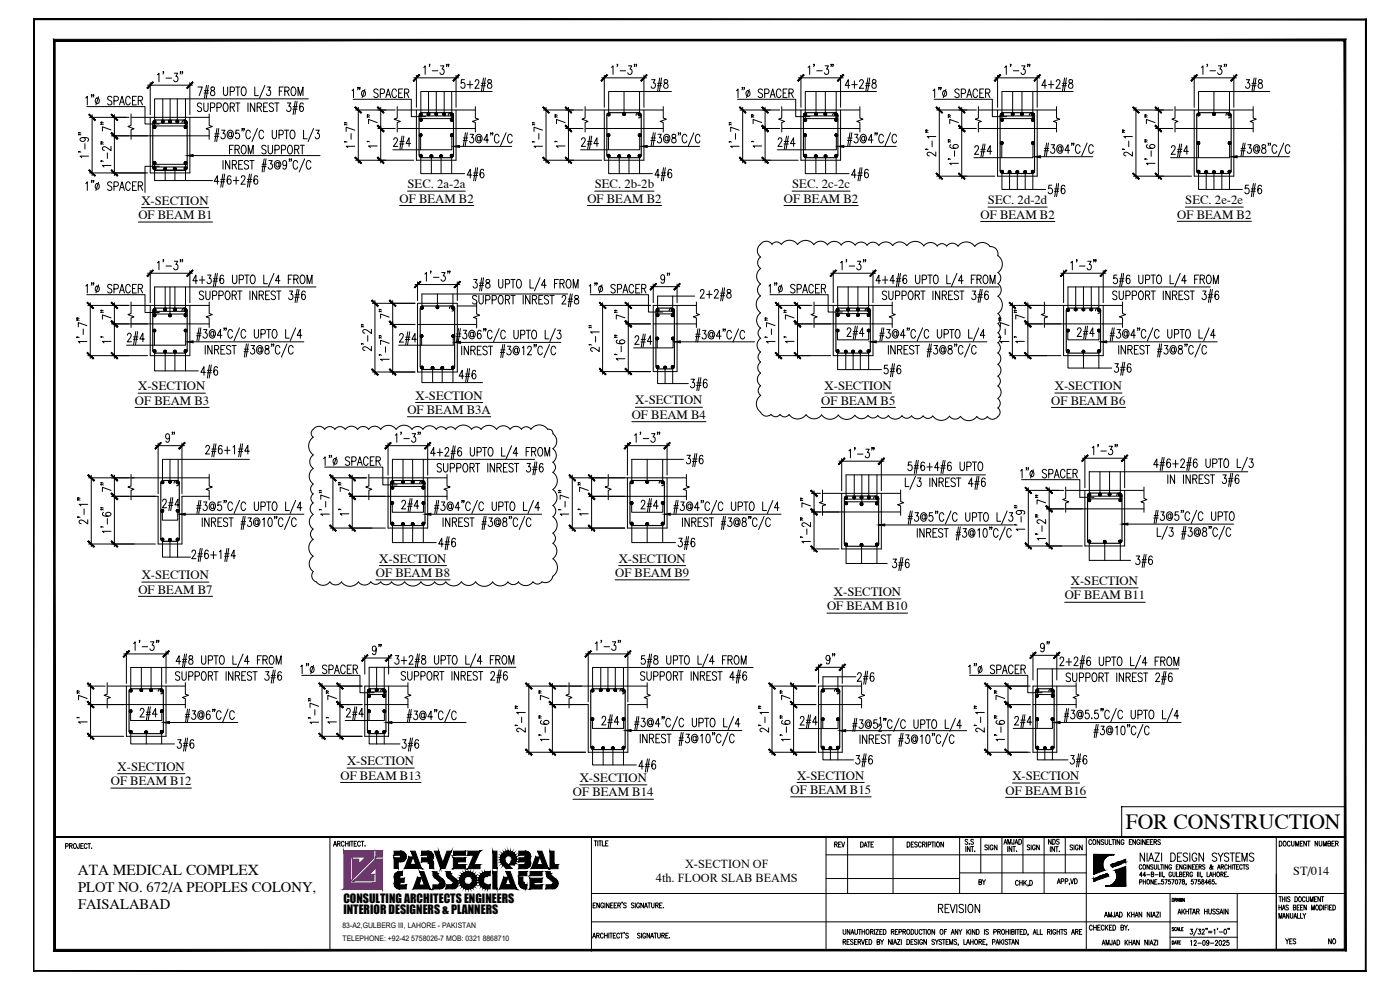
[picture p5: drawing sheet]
<svg xmlns="http://www.w3.org/2000/svg" width="420mm" height="297mm" viewBox="0 0 420 297" stroke-linecap="round" stroke-linejoin="round" font-family="sans-serif">
<defs><g id="words">
<text font-size="6.5" x="337.9" y="248.7">FOR CONSTRUCTION</text>
<g font-size="6.2">
<text x="28.9" y="40.6">7&quot;</text>
<text x="109" y="38.5">7&quot;</text>
<text x="165.1" y="38.5">7&quot;</text>
<text x="224.4" y="38.5">7&quot;</text>
<text x="283.3" y="38.5">7&quot;</text>
<text x="342.2" y="38.5">7&quot;</text>
<text x="28.9" y="97">7&quot;</text>
<text x="183.1" y="97">7&quot;</text>
<text x="233.9" y="97">7&quot;</text>
<text x="303" y="97">7&quot;</text>
<text x="53.3" y="134.1" transform="rotate(-90 53.3 134.1)">9&quot;</text>
<text x="28.9" y="148.9">7&quot;</text>
<text x="105.5" y="148.9" transform="rotate(-90 105.5 148.9)">7&quot;</text>
<text x="172.2" y="148.9">7&quot;</text>
<text x="238.8" y="153.5">7&quot;</text>
<text x="115.4" y="197.6" transform="rotate(-90 115.4 197.6)">9&quot;</text>
<text x="251.5" y="200.4" transform="rotate(-90 251.5 200.4)">9&quot;</text>
<text x="21.9" y="211.3">7&quot;</text>
<text x="96.7" y="211.3">7&quot;</text>
<text x="160.5" y="211.3">7&quot;</text>
<text x="232.8" y="211.3">7&quot;</text>
<text x="297" y="211.3">7&quot;</text>
</g>
<g font-size="5.7">
<text x="201.8" y="86.1" transform="rotate(-90 201.8 86.1)">9&quot;</text>
<text x="112.5" y="96.7">7&quot;</text>
<text x="309.4" y="152.4">7&quot;</text>
<text x="315.7" y="196.8" transform="rotate(-90 315.7 196.8)">9&quot;</text>
</g>
<g font-size="4.9">
<text x="109" y="45.5">1'</text>
<text x="165.1" y="45.5">1'</text>
<text x="224.4" y="45.5">1'</text>
<text x="28.9" y="104.1">1'</text>
<text x="233.9" y="104.1">1'</text>
<text x="303" y="104.1">1'</text>
<text x="100.5" y="155.9">1'</text>
<text x="172.2" y="155.9">1'</text>
<text x="21.9" y="218.4">1'</text>
<text x="96.7" y="218.4">1'</text>
<text x="313.3" y="254.7">NDS</text>
</g>
<text font-size="4.6" x="23.4" y="262.7">ATA MEDICAL COMPLEX</text>
<g font-size="4.4">
<text x="249.4" y="255.4">REV</text>
<text x="23.4" y="267.7">PLOT NO. 672/A PEOPLES COLONY,</text>
<text x="292.5" y="266.7">BY</text>
<text x="23.4" y="272.7">FAISALABAD</text>
<text x="384.5" y="284.3">YES</text>
<text x="397.6" y="284.3">NO</text>
</g>
<g font-size="3.8">
<text x="122.3" y="56.5">SEC. 2a-2a</text>
<text x="178.5" y="56.5">SEC. 2b-2b</text>
<text x="237.7" y="56.5">SEC. 2c-2c</text>
<text x="41.5" y="65.8">OF BEAM B1</text>
<text x="42.5" y="61.5">X-SECTION</text>
<text x="119.9" y="60.8">OF BEAM B2</text>
<text x="176.3" y="60.8">OF BEAM B2</text>
<text x="235.3" y="60.8">OF BEAM B2</text>
<text x="294.3" y="65.6">OF BEAM B2</text>
<text x="296.5" y="61.3">SEC. 2d-2d</text>
<text x="353.3" y="65.6">OF BEAM B2</text>
<text x="355.7" y="61.3">SEC. 2e-2e</text>
<text x="41.5" y="117.1">X-SECTION</text>
<text x="124.7" y="119.9">X-SECTION</text>
<text x="247.5" y="117.1">X-SECTION</text>
<text x="316.6" y="117.1">X-SECTION</text>
<text x="40.5" y="121.4">OF BEAM B3</text>
<text x="122.3" y="124.2">OF BEAM B3A</text>
<text x="189.6" y="125.7">OF BEAM B4</text>
<text x="190.7" y="121.4">X-SECTION</text>
<text x="246.5" y="121.4">OF BEAM B5</text>
<text x="315.5" y="121.4">OF BEAM B6</text>
<text x="42.5" y="173.8">X-SECTION</text>
<text x="112.8" y="173.1">OF BEAM B8</text>
<text x="113.8" y="168.9">X-SECTION</text>
<text x="184.6" y="173.1">OF BEAM B9</text>
<text x="185.7" y="168.9">X-SECTION</text>
<text x="41.5" y="178.1">OF BEAM B7</text>
<text x="250.3" y="178.8">X-SECTION</text>
<text x="319.5" y="179.9">OF BEAM B11</text>
<text x="321.4" y="175.5">X-SECTION</text>
<text x="248.2" y="183.1">OF BEAM B10</text>
<text x="35.3" y="231.3">X-SECTION</text>
<text x="102.2" y="233.9">OF BEAM B13</text>
<text x="104.1" y="229.6">X-SECTION</text>
<text x="239.2" y="233.9">X-SECTION</text>
<text x="33.3" y="235.6">OF BEAM B12</text>
<text x="172" y="239">OF BEAM B14</text>
<text x="174" y="234.6">X-SECTION</text>
<text x="237.3" y="238.2">OF BEAM B15</text>
<text x="301.8" y="238.4">OF BEAM B16</text>
<text x="303.8" y="234.1">X-SECTION</text>
</g>
<g font-size="3.7">
<text x="205.6" y="260.5">X-SECTION OF</text>
<text x="388.1" y="262.5">ST/014</text>
<text x="196.8" y="264.7">4th. FLOOR SLAB BEAMS</text>
</g>
<g font-size="3.6">
<text x="103" y="274.2">INTERIOR DESIGNERS &amp; PLANNERS</text>
<text x="103" y="270.8">CONSULTING ARCHITECTS ENGINEERS</text>
</g>
<g font-size="2.3">
<text x="102.8" y="278.4">83-A2,GULBERG III, LAHORE - PAKISTAN</text>
<text x="102.8" y="282.3">TELEPHONE: +92-42 5758026-7 MOB: 0321 8868710</text>
</g>
</g></defs>
<!-- layer: WALL -->
<g fill="none" stroke="#000" stroke-width=".3">
<path d="M39.5 35.2h23.2M119.4 38.6h5.6v9.5h11.9v-9.5h5.8M119.4 33h23.2M175.8 38.6h5.6v9.5h11.9v-9.5h5.8M175.8 33h23.2M234.8 38.6h5.6v9.5h11.9v-9.5h5.8M234.8 33h23.2M293.8 38.6h5.6v14.3h11.9v-14.3h5.8M293.8 33h23.2M352.8 38.6h5.6v14.3h11.9v-14.3h5.8M352.8 33h23.2M39.5 40.8h5.6v11.1h11.9v-11.1h5.8"/>
<path d="M39.3 91.6h23.4M39.5 97.2h5.6v9.5h11.9v-9.5h5.8M143 91.8h-5.8v-.8h-11.9v20.6h11.9v-14.2h5.8M208.9 91.6h-12.9v19.9h7.2v-14.3h5.8M244.5 97.2h5.6v9.5h11.9v-9.5h5.8M244.5 91.6h23.2M313.6 97.2h5.6v9.5h11.9v-9.5h5.8M313.6 91.6h23.2M39.5 148.9h8v14.3h7.1v-14.3h8.2M39.5 143.4h23.2M110.9 148.9h5.6v9.5h11.9v-9.5h5.8M110.9 143.4h23.2"/>
<path d="M182.7 148.9h5.6v9.5h11.9v-9.5h5.8M182.7 143.4h23.2M247.1 153.6h5.5v11.1h11.9v-11.1h5.8M247.1 148h23.2M320 152.7h5.6v11.1h11.9v-11.1h5.8M320 147.1h23.2M32.4 211.4h5.5v9.5h11.9v-9.5h5.8M32.4 205.9h23.2M122.3 205.9h-12.8v15h7.1v-9.5h5.8M170.9 211.4h5.6v14.3h11.9v-14.3h5.8M170.9 205.9h23.3M258.5 205.9h-12.8v19.8h7.1v-14.3h5.8"/>
<path d="M322.9 205.9h-12.9v19.8h7.2v-14.3h5.8"/>
</g>
<!-- layer: STEEL -->
<g fill="none" stroke="#000" stroke-width=".34">
<path d="M45.8 36.8v13.5M55.4 36h-8.7a.78 .78 0 0 0-.8 .8M55.4 36a.78 .78 0 0 1 .8 .8 .78 .78 0 0 1-.8 .8M55.4 36a.78 .78 0 0 0-.8 .8M56.2 36.8v13.5a.78 .78 0 0 1-.8 .7M125.8 34.6v11.9M134.5 34.6a.78 .78 0 0 1 .8-.8 .78 .78 0 0 1 .8 .8M135.3 33.8h-8.7a.78 .78 0 0 0-.8 .8M136.1 34.6v11.9a.78 .78 0 0 1-.8 .8M136.1 34.6a.78 .78 0 0 1-.8 .8M182.1 34.6v11.9M190.9 34.6a.78 .78 0 0 1 .8-.8 .78 .78 0 0 1 .7 .8"/>
<path d="M191.6 33.8h-8.7a.78 .78 0 0 0-.7 .8M192.4 34.6v11.9a.78 .78 0 0 1-.7 .8M192.4 34.6a.78 .78 0 0 1-.7 .8M250.7 33.8h-8.7l-.6 .2-.3 .6 .1 11.9a.78 .78 0 0 0 .8 .8M250.7 33.8a.78 .78 0 0 1 .8 .8M250.7 33.8a.78 .78 0 0 0-.8 .8M251.5 34.6v11.9a.78 .78 0 0 1-.8 .8M251.5 34.6a.78 .78 0 0 1-.8 .8M300.1 34.6v16.7M308.9 34.6a.78 .78 0 0 1 .8-.8 .78 .78 0 0 1 .8 .8M309.7 33.8h-8.7a.78 .78 0 0 0-.8 .8M310.5 34.6v16.6a.78 .78 0 0 1-.8 .8"/>
<path d="M310.5 34.6a.78 .78 0 0 1-.8 .8M359.2 34.6v16.7M368.7 33.8h-8.7a.78 .78 0 0 0-.8 .8M368.7 33.8a.78 .78 0 0 1 .8 .8M368.7 33.8a.78 .78 0 0 0-.8 .8M369.5 34.6v16.6a.78 .78 0 0 1-.8 .8M369.5 34.6a.78 .78 0 0 1-.8 .8M45.9 50.3a.78 .78 0 0 0 .8 .7M46.7 51.1h8.7M125.8 46.5a.78 .78 0 0 0 .8 .8M126.6 47.3h8.7M182.2 46.5a.78 .78 0 0 0 .7 .8"/>
<path d="M182.9 47.3h8.7M241.9 47.3h8.8M300.2 51.2a.78 .78 0 0 0 .8 .8M300.9 52.1h8.8M359.2 51.2a.78 .78 0 0 0 .8 .8M360 52.1h8.7M45.8 93.2v11.9M55.4 92.4h-8.7a.78 .78 0 0 0-.8 .8M55.4 92.4a.78 .78 0 0 1 .8 .8M55.4 92.4a.78 .78 0 0 0-.8 .8M56.2 93.2v11.9a.78 .78 0 0 1-.8 .8h-8.7l-.6-.2-.2-.6M56.2 93.2a.78 .78 0 0 1-.8 .8"/>
<path d="M126.9 91.8h8.7M126.9 91.8l-.5 .2-.3 .6 .1 17.4a.78 .78 0 0 0 .7 .8M134.9 92.5a.78 .78 0 0 1 .8-.7 .78 .78 0 0 1 .7 .7M136.4 92.6v17.4a.78 .78 0 0 1-.7 .8M136.4 92.5a.78 .78 0 0 1-.7 .8M197.7 92.4h3.9M197.7 92.4a.78 .78 0 0 0-.8 .8l-.1 16.7M201.6 92.4a.78 .78 0 0 1 .8 .8M201.6 92.4a.78 .78 0 0 0-.8 .8M202.4 93.2a.78 .78 0 0 1-.8 .8M202.4 93.2v16.7M251.7 92.4h8.7"/>
<path d="M251.7 92.4l-.6 .3-.2 .5v11.9a.78 .78 0 0 0 .8 .8M260.4 92.4a.78 .78 0 0 1 .8 .8M260.4 92.4a.78 .78 0 0 0-.8 .8M261.2 93.2v11.9a.78 .78 0 0 1-.8 .8h-8.7M261.2 93.2a.78 .78 0 0 1-.8 .8M329.5 92.4h-8.7a.78 .78 0 0 0-.8 .8v11.9l.2 .6 .6 .2h8.7a.78 .78 0 0 0 .8-.8M329.5 92.4a.78 .78 0 0 1 .8 .8 .78 .78 0 0 1-.8 .8M329.5 92.4a.78 .78 0 0 0-.7 .8M330.3 93.2v11.9M126.9 110.9h8.7M196.9 109.9a.78 .78 0 0 0 .8 .7M202.4 109.9a.78 .78 0 0 1-.8 .7l-3.9 .1"/>
<path d="M49 144.2h4M49 144.2a.78 .78 0 0 0-.7 .8v16.6a.78 .78 0 0 0 .7 .8M52.2 145a.78 .78 0 0 1 .8-.8 .78 .78 0 0 1 .8 .8M53.8 145v16.6a.78 .78 0 0 1-.8 .8M53.8 145a.78 .78 0 0 1-.8 .7M117.2 145v11.9M117.3 156.9a.78 .78 0 0 0 .7 .7M118 157.7h8.7M126 145a.78 .78 0 0 1 .8-.8 .78 .78 0 0 1 .8 .8M126.7 144.2h-8.7a.78 .78 0 0 0-.7 .8M127.6 145v11.9a.78 .78 0 0 1-.8 .7M127.6 145a.78 .78 0 0 1-.8 .7"/>
<path d="M189.9 157.7h8.7M198.6 144.2h-8.7l-.6 .2-.2 .6v11.9a.78 .78 0 0 0 .8 .7M198.6 144.2a.78 .78 0 0 1 .8 .8M198.6 144.2a.78 .78 0 0 0-.8 .8M199.4 145v11.9a.78 .78 0 0 1-.8 .7M199.4 145a.78 .78 0 0 1-.8 .7M262.2 149.6a.78 .78 0 0 1 .8-.8 .78 .78 0 0 1 .7 .8M262.9 148.8h-8.7a.78 .78 0 0 0-.8 .8v13.5a.78 .78 0 0 0 .8 .8h8.7M263.7 149.6v13.5a.78 .78 0 0 1-.7 .8M263.7 149.6a.78 .78 0 0 1-.7 .8M326.4 148.7v13.5M327.2 147.9h8.7"/>
<path d="M327.2 147.9a.78 .78 0 0 0-.8 .8M335.2 148.7a.78 .78 0 0 1 .7-.8 .78 .78 0 0 1 .8 .8M336.7 148.7v13.5a.78 .78 0 0 1-.8 .8M336.7 148.7a.78 .78 0 0 1-.8 .8M49 162.4h4M326.4 162.2a.78 .78 0 0 0 .8 .8M327.2 163h8.7M38.7 219.3a.78 .78 0 0 0 .8 .8M38.7 207.4v12M39.5 206.7h8.8M39.5 206.6a.78 .78 0 0 0-.8 .8M47.5 207.4a.78 .78 0 0 1 .8-.8 .78 .78 0 0 1 .8 .8 .78 .78 0 0 1-.8 .8"/>
<path d="M49 207.4v12M49.1 219.3a.78 .78 0 0 1-.8 .8M110.3 207.4v12M110.3 219.3l.3 .6 .5 .2h3.9a.78 .78 0 0 0 .8-.8M115 206.7l-3.9-.1a.78 .78 0 0 0-.8 .8M115 206.6a.78 .78 0 0 1 .8 .8 .78 .78 0 0 1-.8 .8M115 206.6a.78 .78 0 0 0-.7 .8M115.8 207.4v12M177.3 207.4v16.7M186.8 206.7l-8.7-.1a.78 .78 0 0 0-.8 .8M186.8 206.6a.78 .78 0 0 1 .8 .8 .78 .78 0 0 1-.8 .8M186.8 206.6a.78 .78 0 0 0-.7 .8"/>
<path d="M187.6 207.4v16.7a.78 .78 0 0 1-.8 .8M246.4 207.4v16.7M251.2 206.7l-4-.1a.78 .78 0 0 0-.7 .8M251.2 206.6a.78 .78 0 0 1 .8 .8 .78 .78 0 0 1-.8 .8M251.2 206.6a.78 .78 0 0 0-.8 .8M252 207.4v16.7a.78 .78 0 0 1-.8 .8M310.8 207.4v16.7a.78 .78 0 0 0 .8 .8M315.6 206.7l-4-.1a.78 .78 0 0 0-.8 .8M315.6 206.6a.78 .78 0 0 1 .8 .8 .78 .78 0 0 1-.8 .8M315.6 206.6a.78 .78 0 0 0-.8 .8M316.4 207.4v16.7a.78 .78 0 0 1-.8 .8M39.5 220.1h8.8"/>
<path d="M177.3 224.1a.78 .78 0 0 0 .8 .8M178.1 224.9h8.7M246.5 224.1a.78 .78 0 0 0 .7 .8M247.2 224.9h4M311.6 224.9h4"/>
</g>
<g fill="#000" stroke="#000" stroke-width=".3">
<path d="M46 36.6l.1 .2 .3-.2zM46.1 36.8l.3-.2-.2 .3zM46.4 36.6l-.2 .3h.2z"/>
<path d="M46 38.1l.1 .2 .3-.2zM46.1 38.3l.3-.2-.2 .4zM46.4 38.1l-.2 .4h.2z"/>
<path d="M46.2 36.2l.2 .4v-.4zM46.1 36.4l.1-.2 .2 .4zM46.1 36.4l-.1 .2h.4z"/>
<path d="M46.4 36.6v.3h.2zM46.4 36.6l.3 .2-.1 .1zM46.4 36.6l.3 .2 .1-.2z"/>
<path d="M46.2 37.8l.2 .3v-.4zM46.1 37.9l.1-.1 .2 .3zM46.1 37.9l-.1 .2h.4z"/>
<path d="M46.4 38.1v.4h.2zM46.4 38.1l.3 .2-.1 .2zM46.4 38.1l.3 .2 .1-.2z"/>
<path d="M46.4 36.6h.4l-.1-.2zM46.6 36.2l.1 .2-.3 .2zM46.4 36.2v.4l.2-.4z"/>
<path d="M46.4 38.1h.4l-.1-.2zM46.6 37.8l.1 .1-.3 .2zM46.4 37.7v.4l.2-.3z"/>
<path d="M48.5 36.4v.2l.4-.2zM48.5 36.6l.4-.2-.2 .4zM48.9 36.4l-.2 .4h.2z"/>
<path d="M48.7 36.1l.2 .3v-.3zM48.5 36.2l.2-.1 .2 .3zM48.5 36.2v.2h.4z"/>
<path d="M48.9 36.4v.4h.2zM48.9 36.4l.3 .2-.1 .2zM48.9 36.4l.3 .2 .1-.2z"/>
<path d="M48.9 36.4h.4l-.1-.2zM49.1 36.1l.1 .1-.3 .2zM48.9 36.1v.3l.2-.3z"/>
<path d="M50.6 36.4l.1 .2 .4-.2zM50.7 36.6l.4-.2-.3 .4zM51.1 36.4l-.3 .4h.3z"/>
<path d="M50.8 36.1l.3 .3v-.3zM50.8 36.1l.3 .3-.4-.2zM50.7 36.2l-.1 .2h.5z"/>
<path d="M51.1 36.4v.4h.1zM51.1 36.4l.3 .2-.2 .2zM51.1 36.4l.3 .2v-.2z"/>
<path d="M51.1 36.4h.3v-.2zM51.2 36.1l.2 .1-.3 .2zM51.1 36.1v.3l.1-.3z"/>
<path d="M52.8 36.4l.1 .2 .3-.2zM52.9 36.6l.3-.2-.2 .4zM53.2 36.4l-.2 .4h.2z"/>
<path d="M53 36.1l.2 .3v-.3zM52.9 36.2l.1-.1 .2 .3zM52.9 36.2l-.1 .2h.4z"/>
<path d="M53.2 36.4v.4h.2zM53.2 36.4l.4 .2-.2 .2zM53.2 36.4l.4 .2v-.2z"/>
<path d="M53.2 36.4h.4v-.2zM53.4 36.1l.2 .1-.4 .2zM53.2 36.1v.3l.2-.3z"/>
<path d="M55.3 36.6v.2l.4-.2zM55.3 36.8l.4-.2-.2 .3zM55.7 36.6l-.2 .3h.2z"/>
<path d="M55.3 38.1v.2l.4-.2zM55.3 38.3l.4-.2-.2 .4zM55.7 38.1l-.2 .4h.2z"/>
<path d="M55.5 36.2l.2 .4v-.4zM55.3 36.4l.2-.2 .2 .4zM55.3 36.4v.2h.4z"/>
<path d="M55.7 36.6v.3h.2zM55.7 36.6l.3 .2-.1 .1zM55.7 36.6l.3 .2v-.2z"/>
<path d="M55.5 37.8l.2 .3v-.4zM55.3 37.9l.2-.1 .2 .3zM55.3 37.9v.2h.4z"/>
<path d="M55.7 38.1v.4h.2zM55.7 38.1l.3 .2-.1 .2zM55.7 38.1l.3 .2v-.2z"/>
<path d="M55.7 36.6h.3v-.2zM55.9 36.2l.1 .2-.3 .2zM55.7 36.2v.4l.2-.4z"/>
<path d="M55.7 38.1h.3v-.2zM55.9 37.8l.1 .1-.3 .2zM55.7 37.7v.4l.2-.3z"/>
<path d="M125.9 34.4v.2l.4-.2zM125.9 34.6l.4-.2-.2 .3zM126.3 34.4l-.2 .3h.2z"/>
<path d="M125.9 36v.2l.4-.2zM125.9 36.2l.4-.2-.2 .3zM126.3 36l-.2 .3 .2 .1z"/>
<path d="M126.1 34l.2 .4v-.4zM125.9 34.1l.2-.1 .2 .4zM125.9 34.1v.3h.4z"/>
<path d="M126.3 34.4v.3h.2zM126.3 34.4l.3 .2-.1 .1zM126.3 34.4l.3 .2 .1-.2z"/>
<path d="M126.1 35.6l.2 .4v-.4zM125.9 35.8l.2-.2 .2 .4zM125.9 35.8v.2h.4z"/>
<path d="M126.3 36v.4l.2-.1zM126.3 36l.4 .2-.2 .1zM126.3 36l.4 .2v-.2z"/>
<path d="M126.3 34.4h.4l-.1-.3zM126.5 34l.1 .1-.3 .3zM126.3 34v.4l.2-.4z"/>
<path d="M126.3 36h.4v-.2zM126.5 35.6l.2 .2-.4 .2zM126.3 35.6v.4l.2-.4z"/>
<path d="M128.2 34.2l.1 .2 .3-.2zM128.3 34.4l.3-.2-.2 .4zM128.6 34.2l-.2 .4h.2z"/>
<path d="M128.4 33.9l.2 .3v-.3zM128.4 33.9l.2 .3-.3-.2zM128.3 34l-.1 .2h.4z"/>
<path d="M128.6 34.2v.4h.2zM128.6 34.2l.3 .2-.1 .2zM128.6 34.2l.3 .2 .1-.2z"/>
<path d="M128.6 34.2h.4l-.1-.2zM128.8 33.9l.1 .1-.3 .2zM128.6 33.9v.3l.2-.3z"/>
<path d="M130.5 34.2l.1 .2 .3-.2zM130.6 34.4l.3-.2-.2 .4zM130.9 34.2l-.2 .4h.2z"/>
<path d="M130.7 33.9l.2 .3v-.3zM130.7 33.9l.2 .3-.3-.2zM130.6 34l-.1 .2h.4z"/>
<path d="M130.9 34.2v.4h.2zM130.9 34.2l.4 .2-.2 .2zM130.9 34.2l.4 .2v-.2z"/>
<path d="M130.9 34.2h.4v-.2zM131.1 33.9l.2 .1-.4 .2zM130.9 33.9v.3l.2-.3z"/>
<path d="M132.9 34.2l.1 .2 .3-.2zM133 34.4l.3-.2-.2 .4zM133.3 34.2l-.2 .4h.2z"/>
<path d="M133.1 33.9l.2 .3v-.3zM133.1 33.9l.2 .3-.3-.2zM133 34l-.1 .2h.4z"/>
<path d="M133.3 34.2v.4h.2zM133.3 34.2l.3 .2-.1 .2zM133.3 34.2l.3 .2 .1-.2z"/>
<path d="M133.3 34.2h.4l-.1-.2zM133.5 33.9l.1 .1-.3 .2zM133.3 33.9v.3l.2-.3z"/>
<path d="M135.2 34.4v.2l.4-.2zM135.2 34.6l.4-.2-.2 .3zM135.6 34.4l-.2 .3h.2z"/>
<path d="M135.2 36l.1 .2 .3-.2zM135.3 36.2l.3-.2-.2 .3zM135.6 36l-.2 .3 .2 .1z"/>
<path d="M135.4 34l.2 .4v-.4zM135.2 34.1l.2-.1 .2 .4zM135.2 34.1v.3h.4z"/>
<path d="M135.6 34.4v.3h.2zM135.6 34.4l.3 .2-.1 .1zM135.6 34.4l.3 .2 .1-.2z"/>
<path d="M135.4 35.6l.2 .4v-.4zM135.3 35.8l.1-.2 .2 .4zM135.3 35.8l-.1 .2h.4z"/>
<path d="M135.6 36v.4l.2-.1zM135.6 36l.3 .2-.1 .1zM135.6 36l.3 .2 .1-.2z"/>
<path d="M135.6 34.4h.4l-.1-.3zM135.8 34l.1 .1-.3 .3zM135.6 34v.4l.2-.4z"/>
<path d="M135.6 36h.4l-.1-.2zM135.8 35.6l.1 .2-.3 .2zM135.6 35.6v.4l.2-.4z"/>
<path d="M182.2 34.4l.1 .2 .4-.2zM182.3 34.6l.4-.2-.2 .3zM182.7 34.4l-.2 .3h.2z"/>
<path d="M182.5 34l.2 .4v-.4zM182.3 34.1l.2-.1 .2 .4zM182.3 34.1l-.1 .3h.5z"/>
<path d="M182.7 34.4v.3h.1zM182.7 34.4l.3 .2-.2 .1zM182.7 34.4l.3 .2v-.2z"/>
<path d="M182.7 34.4h.3v-.3zM182.8 34l.2 .1-.3 .3zM182.7 34v.4l.1-.4z"/>
<path d="M186.9 34.2v.2l.4-.2zM186.9 34.4l.4-.2-.2 .4zM187.3 34.2l-.2 .4h.2z"/>
<path d="M187.1 33.9l.2 .3v-.3zM186.9 34l.2-.1 .2 .3zM186.9 34v.2h.4z"/>
<path d="M187.3 34.2v.4h.2zM187.3 34.2l.3 .2-.1 .2zM187.3 34.2l.3 .2 .1-.2z"/>
<path d="M187.3 34.2h.4l-.1-.2zM187.5 33.9l.1 .1-.3 .2zM187.3 33.9v.3l.2-.3z"/>
<path d="M191.5 34.4l.1 .2 .3-.2zM191.6 34.6l.3-.2-.2 .3zM191.9 34.4l-.2 .3h.2z"/>
<path d="M191.7 34l.2 .4v-.4zM191.7 34l.2 .4-.3-.3zM191.6 34.1l-.1 .3h.4z"/>
<path d="M191.9 34.4v.3h.3zM191.9 34.4l.4 .2-.1 .1zM191.9 34.4l.4 .2v-.2z"/>
<path d="M191.9 34.4h.4v-.3zM192.2 34l.1 .1-.4 .3zM191.9 34v.4l.3-.4z"/>
<path d="M241.3 34.4v.2l.4-.2zM241.3 34.6l.4-.2-.2 .3zM241.7 34.4l-.2 .3h.2z"/>
<path d="M241.3 36v.2l.4-.2zM241.3 36.2l.4-.2-.2 .3zM241.7 36l-.2 .3 .2 .1z"/>
<path d="M241.5 34l.2 .4v-.4zM241.3 34.1l.2-.1 .2 .4zM241.3 34.1v.3h.4z"/>
<path d="M241.7 34.4v.3h.2zM241.7 34.4l.3 .2-.1 .1zM241.7 34.4l.3 .2 .1-.2z"/>
<path d="M241.5 35.6l.2 .4v-.4zM241.5 35.6l.2 .4-.4-.2zM241.3 35.8v.2h.4z"/>
<path d="M241.7 36v.4l.2-.1zM241.7 36l.3 .2-.1 .1zM241.7 36l.3 .2 .1-.2z"/>
<path d="M241.7 34.4h.4l-.1-.3zM241.9 34l.1 .1-.3 .3zM241.7 34v.4l.2-.4z"/>
<path d="M241.7 36h.4l-.1-.2zM241.9 35.6l.1 .2-.3 .2zM241.7 35.6v.4l.2-.4z"/>
<path d="M244.5 34.2l.1 .2 .3-.2zM244.6 34.4l.3-.2-.2 .4zM244.9 34.2l-.2 .4h.2z"/>
<path d="M244.7 33.9l.2 .3v-.3zM244.6 34l.1-.1 .2 .3zM244.6 34l-.1 .2h.4z"/>
<path d="M244.9 34.2v.4h.2zM244.9 34.2l.3 .2-.1 .2zM244.9 34.2l.3 .2 .1-.2z"/>
<path d="M244.9 34.2h.4l-.1-.2zM245.1 33.9l.1 .1-.3 .2zM244.9 33.9v.3l.2-.3z"/>
<path d="M247.3 34.2l.1 .2 .3-.2zM247.4 34.4l.3-.2-.2 .4zM247.7 34.2l-.2 .4h.2z"/>
<path d="M247.5 33.9l.2 .3v-.3zM247.5 33.9l.2 .3-.3-.2zM247.4 34l-.1 .2h.4z"/>
<path d="M247.7 34.2v.4h.2zM247.7 34.2l.3 .2-.1 .2zM247.7 34.2l.3 .2 .1-.2z"/>
<path d="M247.7 34.2h.4l-.1-.2zM247.9 33.9l.1 .1-.3 .2zM247.7 33.9v.3l.2-.3z"/>
<path d="M250.5 34.4l.1 .2 .4-.2zM250.6 34.6l.4-.2-.3 .3zM251 34.4l-.3 .3h.3z"/>
<path d="M250.6 36v.2l.4-.2zM250.6 36.2l.4-.2-.3 .3zM251 36l-.3 .3 .3 .1z"/>
<path d="M250.7 34l.3 .4v-.4zM250.7 34l.3 .4-.4-.3zM250.6 34.1l-.1 .3h.5z"/>
<path d="M251 34.4v.3h.2zM251 34.4l.3 .2-.1 .1zM251 34.4l.3 .2v-.2z"/>
<path d="M250.7 35.6l.3 .4v-.4zM250.6 35.8l.1-.2 .3 .4zM250.6 35.8v.2h.4z"/>
<path d="M251 36v.4l.2-.1zM251 36l.3 .2-.1 .1zM251 36l.3 .2 .1-.2z"/>
<path d="M251 34.4h.3v-.3zM251.2 34l.1 .1-.3 .3zM251 34v.4l.2-.4z"/>
<path d="M251 36h.4l-.1-.2zM251.2 35.6l.1 .2-.3 .2zM251 35.6v.4l.2-.4z"/>
<path d="M300.3 34.4v.2l.4-.2zM300.3 34.6l.4-.2-.2 .3zM300.7 34.4l-.2 .3h.2z"/>
<path d="M300.3 36l.1 .2 .3-.2zM300.4 36.2l.3-.2-.2 .3zM300.7 36l-.2 .3 .2 .1z"/>
<path d="M300.5 34l.2 .4v-.4zM300.3 34.1l.2-.1 .2 .4zM300.3 34.1v.3h.4z"/>
<path d="M300.7 34.4v.3h.2zM300.7 34.4l.3 .2-.1 .1zM300.7 34.4l.3 .2 .1-.2z"/>
<path d="M300.5 35.6l.2 .4v-.4zM300.5 35.6l.2 .4-.3-.2zM300.4 35.8l-.1 .2h.4z"/>
<path d="M300.7 36v.4l.2-.1zM300.7 36l.3 .2-.1 .1zM300.7 36l.3 .2 .1-.2z"/>
<path d="M300.7 34.4h.4l-.1-.3zM300.9 34l.1 .1-.3 .3zM300.7 34v.4l.2-.4z"/>
<path d="M300.7 36h.4l-.1-.2zM300.9 35.6l.1 .2-.3 .2zM300.7 35.6v.4l.2-.4z"/>
<path d="M303.5 34.2l.1 .2 .3-.2zM303.6 34.4l.3-.2-.2 .4zM303.9 34.2l-.2 .4 .2 .1z"/>
<path d="M303.7 33.9l.2 .3v-.3zM303.7 33.9l.2 .3-.3-.1zM303.6 34.1l-.1 .1h.4z"/>
<path d="M303.9 34.2v.5l.2-.1zM303.9 34.2l.3 .2-.1 .2zM303.9 34.2l.3 .2 .1-.2z"/>
<path d="M303.9 34.2h.4l-.1-.1zM304.1 33.9l.1 .2-.3 .1zM303.9 33.9v.3l.2-.3z"/>
<path d="M306.3 34.2l.1 .2 .3-.2zM306.4 34.4l.3-.2-.2 .4zM306.7 34.2l-.2 .4 .2 .1z"/>
<path d="M306.5 33.9l.2 .3v-.3zM306.5 33.9l.2 .3-.3-.1zM306.4 34.1l-.1 .1h.4z"/>
<path d="M306.7 34.2v.5l.2-.1zM306.7 34.2l.3 .2-.1 .2zM306.7 34.2l.3 .2 .1-.2z"/>
<path d="M306.7 34.2h.4l-.1-.1zM306.9 33.9l.1 .2-.3 .1zM306.7 33.9v.3l.2-.3z"/>
<path d="M309.5 34.4l.1 .2 .4-.2zM309.6 34.6l.4-.2-.2 .3zM310 34.4l-.2 .3h.2z"/>
<path d="M309.6 36v.2l.4-.2zM309.6 36.2l.4-.2-.2 .3zM310 36l-.2 .3 .2 .1z"/>
<path d="M309.8 34l.2 .4v-.4zM309.8 34l.2 .4-.4-.3zM309.6 34.1l-.1 .3h.5z"/>
<path d="M310 34.4v.3h.2zM310 34.4l.3 .2-.1 .1zM310 34.4l.3 .2v-.2z"/>
<path d="M309.8 35.6l.2 .4v-.4zM309.8 35.6l.2 .4-.4-.2zM309.6 35.8v.2h.4z"/>
<path d="M310 36v.4l.2-.1zM310 36l.3 .2-.1 .1zM310 36l.3 .2 .1-.2z"/>
<path d="M310 34.4h.3v-.3zM310.2 34l.1 .1-.3 .3zM310 34v.4l.2-.4z"/>
<path d="M310 36h.4l-.1-.2zM310.2 35.6l.1 .2-.3 .2zM310 35.6v.4l.2-.4z"/>
<path d="M359.3 34.4v.2l.4-.2zM359.3 34.6l.4-.2-.2 .3zM359.7 34.4l-.2 .3h.2z"/>
<path d="M359.5 34l.2 .4v-.4zM359.3 34.1l.2-.1 .2 .4zM359.3 34.1v.3h.4z"/>
<path d="M359.7 34.4v.3h.2zM359.7 34.4l.3 .2-.1 .1zM359.7 34.4l.3 .2 .1-.2z"/>
<path d="M359.7 34.4h.4l-.1-.3zM359.9 34l.1 .1-.3 .3zM359.7 34v.4l.2-.4z"/>
<path d="M363.9 34.2l.1 .2 .3-.2zM364 34.4l.3-.2-.1 .4zM364.3 34.2l-.1 .4h.1z"/>
<path d="M364.2 33.9l.1 .3v-.3zM364 34l.2-.1 .1 .3zM364 34l-.1 .2h.4z"/>
<path d="M364.3 34.2v.4h.2zM364.3 34.2l.4 .2-.2 .2zM364.3 34.2l.4 .2v-.2z"/>
<path d="M364.3 34.2h.4v-.2zM364.5 33.9l.2 .1-.4 .2zM364.3 33.9v.3l.2-.3z"/>
<path d="M368.6 34.4v.2l.4-.2zM368.6 34.6l.4-.2-.2 .3zM369 34.4l-.2 .3h.2z"/>
<path d="M368.8 34l.2 .4v-.4zM368.8 34l.2 .4-.4-.3zM368.6 34.1v.3h.4z"/>
<path d="M369 34.4v.3h.2zM369 34.4l.3 .2-.1 .1zM369 34.4l.3 .2 .1-.2z"/>
<path d="M369 34.4h.4l-.1-.3zM369.2 34l.1 .1-.3 .3zM369 34v.4l.2-.4z"/>
<path d="M46 50.5l.1 .2 .3-.2zM46.1 50.7l.3-.2-.2 .4zM46.4 50.5l-.2 .4h.2z"/>
<path d="M46 48.9l.1 .2 .3-.2zM46.1 49.1l.3-.2-.2 .4zM46.4 48.9l-.2 .4h.2z"/>
<path d="M46.4 50.5v.4h.2zM46.4 50.5l.3 .2-.1 .2zM46.4 50.5l.3 .2 .1-.2z"/>
<path d="M46.2 50.2l.2 .3v-.3zM46.2 50.2l.2 .3-.3-.2zM46.1 50.3l-.1 .2h.4z"/>
<path d="M46.4 48.9v.4h.2zM46.4 48.9l.3 .2-.1 .2zM46.4 48.9l.3 .2 .1-.2z"/>
<path d="M46.2 48.6l.2 .3v-.4zM46.2 48.6l.2 .3-.3-.2zM46.1 48.7l-.1 .2h.4z"/>
<path d="M46.4 50.5h.4l-.1-.2zM46.6 50.2l.1 .1-.3 .2zM46.4 50.2v.3l.2-.3z"/>
<path d="M46.4 48.9h.4l-.1-.2zM46.6 48.6l.1 .1-.3 .2zM46.4 48.5v.4l.2-.3z"/>
<path d="M49.2 50.7v.2l.4-.2zM49.2 50.9l.4-.2-.2 .3zM49.6 50.7l-.2 .3h.2z"/>
<path d="M49.6 50.7v.3h.2zM49.6 50.7l.3 .2-.1 .1zM49.6 50.7l.3 .2 .1-.2z"/>
<path d="M49.4 50.3l.2 .4v-.4zM49.4 50.3l.2 .4-.4-.3zM49.2 50.4v.3h.4z"/>
<path d="M49.6 50.7h.4l-.1-.3zM49.8 50.3l.1 .1-.3 .3zM49.6 50.3v.4l.2-.4z"/>
<path d="M52.1 50.7l.1 .2 .3-.2zM52.2 50.9l.3-.2-.2 .3zM52.5 50.7l-.2 .3h.2z"/>
<path d="M52.5 50.7v.3h.2zM52.5 50.7l.3 .2-.1 .1zM52.5 50.7l.3 .2 .1-.2z"/>
<path d="M52.3 50.3l.2 .4v-.4zM52.3 50.3l.2 .4-.3-.3zM52.2 50.4l-.1 .3h.4z"/>
<path d="M52.5 50.7h.4l-.1-.3zM52.7 50.3l.1 .1-.3 .3zM52.5 50.3v.4l.2-.4z"/>
<path d="M55.3 50.5v.2l.4-.2zM55.3 50.7l.4-.2-.2 .4zM55.7 50.5l-.2 .4h.2z"/>
<path d="M55.3 48.9v.2l.4-.2zM55.3 49.1l.4-.2-.2 .4zM55.7 48.9l-.2 .4h.2z"/>
<path d="M55.7 50.5v.4h.2zM55.7 50.5l.3 .2-.1 .2zM55.7 50.5l.3 .2v-.2z"/>
<path d="M55.5 50.2l.2 .3v-.3zM55.5 50.2l.2 .3-.4-.2zM55.3 50.3v.2h.4z"/>
<path d="M55.7 48.9v.4h.2zM55.7 48.9l.3 .2-.1 .2zM55.7 48.9l.3 .2 .1-.2z"/>
<path d="M55.5 48.6l.2 .3v-.4zM55.3 48.7l.2-.1 .2 .3zM55.3 48.7v.2h.4z"/>
<path d="M55.7 50.5h.3v-.2zM55.9 50.2l.1 .1-.3 .2zM55.7 50.2v.3l.2-.3z"/>
<path d="M55.7 48.9h.4l-.1-.2zM55.9 48.6l.1 .1-.3 .2zM55.7 48.5v.4l.2-.3z"/>
<path d="M125.9 40.5v.3l.3-.3zM125.9 40.8l.3-.3-.1 .4zM126.2 40.5l-.1 .4 .1 .1z"/>
<path d="M125.9 46.7v.2l.4-.2zM125.9 46.9l.4-.2-.2 .4zM126.3 46.7l-.2 .4h.2z"/>
<path d="M126.2 40.5v.5l.2-.1zM126.2 40.5l.4 .3-.2 .1zM126.2 40.5l.4 .3 .1-.3z"/>
<path d="M126.1 40.2l.1 .3v-.3zM126.1 40.2l.1 .3-.3-.1zM125.9 40.4v.1h.3z"/>
<path d="M126.3 46.7v.4h.2zM126.3 46.7l.3 .2-.1 .2zM126.3 46.7l.3 .2 .1-.2z"/>
<path d="M126.1 46.4l.2 .3v-.4zM126.1 46.4l.2 .3-.4-.1zM125.9 46.6v.1h.4z"/>
<path d="M126.2 40.5h.5l-.1-.1zM126.4 40.2l.2 .2-.4 .1zM126.2 40.2v.3l.2-.3z"/>
<path d="M126.3 46.7h.4l-.1-.1zM126.5 46.4l.1 .2-.3 .1zM126.3 46.3v.4l.2-.3z"/>
<path d="M129.1 46.8v.3l.4-.3zM129.1 47.1l.4-.3-.2 .4zM129.5 46.8l-.2 .4 .2 .1z"/>
<path d="M129.5 46.8v.5l.2-.1zM129.5 46.8l.3 .3-.1 .1zM129.5 46.8l.3 .3 .1-.3z"/>
<path d="M129.3 46.5l.2 .3v-.3zM129.3 46.5l.2 .3-.4-.1zM129.1 46.7v.1h.4z"/>
<path d="M129.5 46.8h.4l-.1-.1zM129.7 46.5l.1 .2-.3 .1zM129.5 46.5v.3l.2-.3z"/>
<path d="M132 46.8v.3l.4-.3zM132 47.1l.4-.3-.2 .4zM132.4 46.8l-.2 .4 .2 .1z"/>
<path d="M132.4 46.8v.5l.2-.1zM132.4 46.8l.3 .3-.1 .1zM132.4 46.8l.3 .3 .1-.3z"/>
<path d="M132.2 46.5l.2 .3v-.3zM132.2 46.5l.2 .3-.4-.1zM132 46.7v.1h.4z"/>
<path d="M132.4 46.8h.4l-.1-.1zM132.6 46.5l.1 .2-.3 .1zM132.4 46.5v.3l.2-.3z"/>
<path d="M135.2 46.7v.2l.4-.2zM135.2 46.9l.4-.2-.2 .4zM135.6 46.7l-.2 .4h.2z"/>
<path d="M135.2 40.5l.1 .3 .3-.3zM135.3 40.8l.3-.3-.2 .4zM135.6 40.5l-.2 .4 .2 .1z"/>
<path d="M135.6 46.7v.4h.2zM135.6 46.7l.3 .2-.1 .2zM135.6 46.7l.3 .2 .1-.2z"/>
<path d="M135.4 46.4l.2 .3v-.4zM135.4 46.4l.2 .3-.4-.1zM135.2 46.6v.1h.4z"/>
<path d="M135.6 40.5v.5l.2-.1zM135.6 40.5l.3 .3-.1 .1zM135.6 40.5l.3 .3 .1-.3z"/>
<path d="M135.4 40.2l.2 .3v-.3zM135.4 40.2l.2 .3-.3-.1zM135.3 40.4l-.1 .1h.4z"/>
<path d="M135.6 46.7h.4l-.1-.1zM135.8 46.4l.1 .2-.3 .1zM135.6 46.3v.4l.2-.3z"/>
<path d="M135.6 40.5h.4l-.1-.1zM135.8 40.2l.1 .2-.3 .1zM135.6 40.2v.3l.2-.3z"/>
<path d="M182.2 40.5l.1 .3 .3-.3zM182.3 40.8l.3-.3-.2 .4zM182.6 40.5l-.2 .4 .2 .1z"/>
<path d="M182.2 46.7l.1 .2 .4-.2zM182.3 46.9l.4-.2-.2 .4zM182.7 46.7l-.2 .4h.2z"/>
<path d="M182.6 40.5v.5l.2-.1zM182.6 40.5l.4 .3-.2 .1zM182.6 40.5l.4 .3v-.3z"/>
<path d="M182.4 40.2l.2 .3v-.3zM182.4 40.2l.2 .3-.3-.1zM182.3 40.4l-.1 .1h.4z"/>
<path d="M182.7 46.7v.4h.1zM182.7 46.7l.3 .2-.2 .2zM182.7 46.7l.3 .2v-.2z"/>
<path d="M182.5 46.4l.2 .3v-.4zM182.5 46.4l.2 .3-.4-.1zM182.3 46.6l-.1 .1h.5z"/>
<path d="M182.6 40.5h.4v-.1zM182.8 40.2l.2 .2-.4 .1zM182.6 40.2v.3l.2-.3z"/>
<path d="M182.7 46.7h.3v-.1zM182.8 46.4l.2 .2-.3 .1zM182.7 46.3v.4l.1-.3z"/>
<path d="M185.4 46.8l.1 .3 .3-.3zM185.5 47.1l.3-.3-.2 .4zM185.8 46.8l-.2 .4 .2 .1z"/>
<path d="M185.8 46.8v.5l.3-.1zM185.8 46.8l.4 .3-.1 .1zM185.8 46.8l.4 .3v-.3z"/>
<path d="M185.6 46.5l.2 .3v-.3zM185.6 46.5l.2 .3-.3-.1zM185.5 46.7l-.1 .1h.4z"/>
<path d="M185.8 46.8h.4v-.1zM186.1 46.5l.1 .2-.4 .1zM185.8 46.5v.3l.3-.3z"/>
<path d="M188.3 46.8l.1 .3 .4-.3zM188.4 47.1l.4-.3-.2 .4zM188.8 46.8l-.2 .4 .2 .1z"/>
<path d="M188.8 46.8v.5l.1-.1zM188.8 46.8l.3 .3-.2 .1zM188.8 46.8l.3 .3v-.3z"/>
<path d="M188.6 46.5l.2 .3v-.3zM188.6 46.5l.2 .3-.4-.1zM188.4 46.7l-.1 .1h.5z"/>
<path d="M188.8 46.8h.3v-.1zM188.9 46.5l.2 .2-.3 .1zM188.8 46.5v.3l.1-.3z"/>
<path d="M191.5 46.7l.1 .2 .3-.2zM191.6 46.9l.3-.2-.2 .4zM191.9 46.7l-.2 .4h.2z"/>
<path d="M191.6 40.5v.3l.4-.3zM191.6 40.8l.4-.3-.2 .4zM192 40.5l-.2 .4 .2 .1z"/>
<path d="M191.9 46.7v.4h.3zM191.9 46.7l.4 .2-.1 .2zM191.9 46.7l.4 .2v-.2z"/>
<path d="M191.7 46.4l.2 .3v-.4zM191.7 46.4l.2 .3-.3-.1zM191.6 46.6l-.1 .1h.4z"/>
<path d="M192 40.5v.5l.2-.1zM192 40.5l.3 .3-.1 .1zM192 40.5l.3 .3 .1-.3z"/>
<path d="M191.8 40.2l.2 .3v-.3zM191.8 40.2l.2 .3-.4-.1zM191.6 40.4v.1h.4z"/>
<path d="M191.9 46.7h.4v-.1zM192.2 46.4l.1 .2-.4 .1zM191.9 46.3v.4l.3-.3z"/>
<path d="M192 40.5h.4l-.1-.1zM192.2 40.2l.1 .2-.3 .1zM192 40.2v.3l.2-.3z"/>
<path d="M241.2 40.5l.1 .3 .3-.3zM241.3 40.8l.3-.3-.2 .4zM241.6 40.5l-.2 .4 .2 .1z"/>
<path d="M241.3 46.7v.2l.4-.2zM241.3 46.9l.4-.2-.2 .4zM241.7 46.7l-.2 .4h.2z"/>
<path d="M241.6 40.5v.5l.2-.1zM241.6 40.5l.4 .3-.2 .1zM241.6 40.5l.4 .3v-.3z"/>
<path d="M241.4 40.2l.2 .3v-.3zM241.4 40.2l.2 .3-.3-.1zM241.3 40.4l-.1 .1h.4z"/>
<path d="M241.7 46.7v.4h.2zM241.7 46.7l.3 .2-.1 .2zM241.7 46.7l.3 .2 .1-.2z"/>
<path d="M241.5 46.4l.2 .3v-.4zM241.5 46.4l.2 .3-.4-.1zM241.3 46.6v.1h.4z"/>
<path d="M241.6 40.5h.4v-.1zM241.8 40.2l.2 .2-.4 .1zM241.6 40.2v.3l.2-.3z"/>
<path d="M241.7 46.7h.4l-.1-.1zM241.9 46.4l.1 .2-.3 .1zM241.7 46.3v.4l.2-.3z"/>
<path d="M244.4 46.8l.1 .3 .4-.3zM244.5 47.1l.4-.3-.3 .4zM244.9 46.8l-.3 .4 .3 .1z"/>
<path d="M244.9 46.8v.5l.2-.1zM244.9 46.8l.3 .3-.1 .1zM244.9 46.8l.3 .3v-.3z"/>
<path d="M244.6 46.5l.3 .3v-.3zM244.6 46.5l.3 .3-.4-.1zM244.5 46.7l-.1 .1h.5z"/>
<path d="M244.9 46.8h.3v-.1zM245.1 46.5l.1 .2-.3 .1zM244.9 46.5v.3l.2-.3z"/>
<path d="M247.4 46.8v.3l.4-.3zM247.4 47.1l.4-.3-.2 .4zM247.8 46.8l-.2 .4 .2 .1z"/>
<path d="M247.8 46.8v.5l.1-.1zM247.8 46.8l.3 .3-.2 .1zM247.8 46.8l.3 .3 .1-.3z"/>
<path d="M247.6 46.5l.2 .3v-.3zM247.6 46.5l.2 .3-.4-.1zM247.4 46.7v.1h.4z"/>
<path d="M247.8 46.8h.4l-.1-.1zM247.9 46.5l.2 .2-.3 .1zM247.8 46.5v.3l.1-.3z"/>
<path d="M250.5 46.7l.1 .2 .4-.2zM250.6 46.9l.4-.2-.3 .4zM251 46.7l-.3 .4h.3z"/>
<path d="M250.6 40.5l.1 .3 .3-.3zM250.7 40.8l.3-.3-.2 .4zM251 40.5l-.2 .4 .2 .1z"/>
<path d="M251 46.7v.4h.2zM251 46.7l.3 .2-.1 .2zM251 46.7l.3 .2v-.2z"/>
<path d="M250.7 46.4l.3 .3v-.4zM250.7 46.4l.3 .3-.4-.1zM250.6 46.6l-.1 .1h.5z"/>
<path d="M251 40.5v.5l.2-.1zM251 40.5l.3 .3-.1 .1zM251 40.5l.3 .3 .1-.3z"/>
<path d="M250.8 40.2l.2 .3v-.3zM250.8 40.2l.2 .3-.3-.1zM250.7 40.4l-.1 .1h.4z"/>
<path d="M251 46.7h.3v-.1zM251.2 46.4l.1 .2-.3 .1zM251 46.3v.4l.2-.3z"/>
<path d="M251 40.5h.4l-.1-.1zM251.2 40.2l.1 .2-.3 .1zM251 40.2v.3l.2-.3z"/>
<path d="M300.2 42.9l.1 .2 .4-.2zM300.3 43.1l.4-.2-.3 .4zM300.7 42.9l-.3 .4h.3z"/>
<path d="M300.3 51.5v.2l.4-.2zM300.3 51.7l.4-.2-.2 .3zM300.7 51.5l-.2 .3 .2 .1z"/>
<path d="M300.7 42.9v.4h.1zM300.7 42.9l.3 .2-.2 .2zM300.7 42.9l.3 .2v-.2z"/>
<path d="M300.4 42.6l.3 .3v-.4zM300.4 42.6l.3 .3-.4-.2zM300.3 42.7l-.1 .2h.5z"/>
<path d="M300.7 51.5v.4l.2-.1zM300.7 51.5l.3 .2-.1 .1zM300.7 51.5l.3 .2 .1-.2z"/>
<path d="M300.5 51.2l.2 .3v-.4zM300.3 51.3l.2-.1 .2 .3zM300.3 51.3v.2h.4z"/>
<path d="M300.7 42.9h.3v-.2zM300.8 42.6l.2 .1-.3 .2zM300.7 42.5v.4l.1-.3z"/>
<path d="M300.7 51.5h.4l-.1-.2zM300.9 51.2l.1 .1-.3 .2zM300.7 51.1v.4l.2-.3z"/>
<path d="M302.6 51.6v.2l.4-.2zM302.6 51.8l.4-.2-.2 .4zM303 51.6l-.2 .4h.2z"/>
<path d="M303 51.6v.4h.2zM303 51.6l.3 .2-.1 .2zM303 51.6l.3 .2 .1-.2z"/>
<path d="M302.8 51.3l.2 .3v-.3zM302.6 51.4l.2-.1 .2 .3zM302.6 51.4v.2h.4z"/>
<path d="M303 51.6h.4l-.1-.2zM303.2 51.3l.1 .1-.3 .2zM303 51.3v.3l.2-.3z"/>
<path d="M304.9 51.6l.1 .2 .3-.2zM305 51.8l.3-.2-.2 .4zM305.3 51.6l-.2 .4h.2z"/>
<path d="M305.3 51.6v.4h.2zM305.3 51.6l.3 .2-.1 .2zM305.3 51.6l.3 .2 .1-.2z"/>
<path d="M305.1 51.3l.2 .3v-.3zM305 51.4l.1-.1 .2 .3zM305 51.4l-.1 .2h.4z"/>
<path d="M305.3 51.6h.4l-.1-.2zM305.5 51.3l.1 .1-.3 .2zM305.3 51.3v.3l.2-.3z"/>
<path d="M307.3 51.6v.2l.4-.2zM307.3 51.8l.4-.2-.2 .4zM307.7 51.6l-.2 .4h.2z"/>
<path d="M307.7 51.6v.4h.2zM307.7 51.6l.3 .2-.1 .2zM307.7 51.6l.3 .2 .1-.2z"/>
<path d="M307.5 51.3l.2 .3v-.3zM307.5 51.3l.2 .3-.4-.2zM307.3 51.4v.2h.4z"/>
<path d="M307.7 51.6h.4l-.1-.2zM307.9 51.3l.1 .1-.3 .2zM307.7 51.3v.3l.2-.3z"/>
<path d="M309.5 51.5l.1 .2 .4-.2zM309.6 51.7l.4-.2-.2 .3zM310 51.5l-.2 .3 .2 .1z"/>
<path d="M309.6 42.9l.1 .2 .3-.2zM309.7 43.1l.3-.2-.2 .4zM310 42.9l-.2 .4h.2z"/>
<path d="M310 51.5v.4l.2-.1zM310 51.5l.3 .2-.1 .1zM310 51.5l.3 .2v-.2z"/>
<path d="M309.8 51.2l.2 .3v-.4zM309.8 51.2l.2 .3-.4-.2zM309.6 51.3l-.1 .2h.5z"/>
<path d="M310 42.9v.4h.2zM310 42.9l.3 .2-.1 .2zM310 42.9l.3 .2 .1-.2z"/>
<path d="M309.8 42.6l.2 .3v-.4zM309.8 42.6l.2 .3-.3-.2zM309.7 42.7l-.1 .2h.4z"/>
<path d="M310 51.5h.3v-.2zM310.2 51.2l.1 .1-.3 .2zM310 51.1v.4l.2-.3z"/>
<path d="M310 42.9h.4l-.1-.2zM310.2 42.6l.1 .1-.3 .2zM310 42.5v.4l.2-.3z"/>
<path d="M359.2 42.9l.1 .2 .4-.2zM359.3 43.1l.4-.2-.2 .4zM359.7 42.9l-.2 .4h.2z"/>
<path d="M359.3 51.5v.2l.4-.2zM359.3 51.7l.4-.2-.2 .3zM359.7 51.5l-.2 .3 .2 .1z"/>
<path d="M359.7 42.9v.4h.1zM359.7 42.9l.3 .2-.2 .2zM359.7 42.9l.3 .2v-.2z"/>
<path d="M359.5 42.6l.2 .3v-.4zM359.3 42.7l.2-.1 .2 .3zM359.3 42.7l-.1 .2h.5z"/>
<path d="M359.7 51.5v.4l.2-.1zM359.7 51.5l.3 .2-.1 .1zM359.7 51.5l.3 .2 .1-.2z"/>
<path d="M359.5 51.2l.2 .3v-.4zM359.3 51.3l.2-.1 .2 .3zM359.3 51.3v.2h.4z"/>
<path d="M359.7 42.9h.3v-.2zM359.8 42.6l.2 .1-.3 .2zM359.7 42.5v.4l.1-.3z"/>
<path d="M359.7 51.5h.4l-.1-.2zM359.9 51.2l.1 .1-.3 .2zM359.7 51.1v.4l.2-.3z"/>
<path d="M361.6 51.6l.1 .2 .3-.2zM361.7 51.8l.3-.2-.2 .4zM362 51.6l-.2 .4h.2z"/>
<path d="M362 51.6v.4h.2zM362 51.6l.3 .2-.1 .2zM362 51.6l.3 .2 .1-.2z"/>
<path d="M361.8 51.3l.2 .3v-.3zM361.8 51.3l.2 .3-.3-.2zM361.7 51.4l-.1 .2h.4z"/>
<path d="M362 51.6h.4l-.1-.2zM362.2 51.3l.1 .1-.3 .2zM362 51.3v.3l.2-.3z"/>
<path d="M363.9 51.6l.1 .2 .3-.2zM364 51.8l.3-.2-.1 .4zM364.3 51.6l-.1 .4h.1z"/>
<path d="M364.3 51.6v.4h.2zM364.3 51.6l.4 .2-.2 .2zM364.3 51.6l.4 .2v-.2z"/>
<path d="M364.2 51.3l.1 .3v-.3zM364 51.4l.2-.1 .1 .3zM364 51.4l-.1 .2h.4z"/>
<path d="M364.3 51.6h.4v-.2zM364.5 51.3l.2 .1-.4 .2zM364.3 51.3v.3l.2-.3z"/>
<path d="M366.3 51.6l.1 .2 .3-.2zM366.4 51.8l.3-.2-.2 .4zM366.7 51.6l-.2 .4h.2z"/>
<path d="M366.7 51.6v.4h.2zM366.7 51.6l.3 .2-.1 .2zM366.7 51.6l.3 .2 .1-.2z"/>
<path d="M366.5 51.3l.2 .3v-.3zM366.5 51.3l.2 .3-.3-.2zM366.4 51.4l-.1 .2h.4z"/>
<path d="M366.7 51.6h.4l-.1-.2zM366.9 51.3l.1 .1-.3 .2zM366.7 51.3v.3l.2-.3z"/>
<path d="M368.6 51.5v.2l.4-.2zM368.6 51.7l.4-.2-.2 .3zM369 51.5l-.2 .3 .2 .1z"/>
<path d="M368.6 42.9l.1 .2 .3-.2zM368.7 43.1l.3-.2-.2 .4zM369 42.9l-.2 .4h.2z"/>
<path d="M369 51.5v.4l.2-.1zM369 51.5l.3 .2-.1 .1zM369 51.5l.3 .2 .1-.2z"/>
<path d="M368.8 51.2l.2 .3v-.4zM368.8 51.2l.2 .3-.4-.2zM368.6 51.3v.2h.4z"/>
<path d="M369 42.9v.4h.2zM369 42.9l.4 .2-.2 .2zM369 42.9l.4 .2v-.2z"/>
<path d="M368.8 42.6l.2 .3v-.4zM368.8 42.6l.2 .3-.3-.2zM368.7 42.7l-.1 .2h.4z"/>
<path d="M369 51.5h.4l-.1-.2zM369.2 51.2l.1 .1-.3 .2zM369 51.1v.4l.2-.3z"/>
<path d="M369 42.9h.4v-.2zM369.2 42.6l.2 .1-.4 .2zM369 42.5v.4l.2-.3z"/>
<path d="M45.9 99.2l.1 .2 .4-.2zM46 99.4l.4-.2-.3 .3zM46.4 99.2l-.3 .3 .3 .1z"/>
<path d="M46 93l.1 .2 .3-.2zM46.1 93.2l.3-.2-.2 .3zM46.4 93l-.2 .3 .2 .1z"/>
<path d="M46 94.6l.1 .2 .3-.2zM46.1 94.8l.3-.2-.2 .3zM46.4 94.6l-.2 .3 .2 .1z"/>
<path d="M46.4 99.2v.4l.2-.1zM46.4 99.2l.3 .2-.1 .1zM46.4 99.2l.3 .2v-.2z"/>
<path d="M46.1 98.8l.3 .4v-.4zM46.1 98.8l.3 .4-.4-.2zM46 99l-.1 .2h.5z"/>
<path d="M46.2 92.7l.2 .3v-.4zM46.2 92.7l.2 .3-.3-.2zM46.1 92.8l-.1 .2h.4z"/>
<path d="M46.4 93v.4l.2-.1zM46.4 93l.3 .2-.1 .1zM46.4 93l.3 .2 .1-.2z"/>
<path d="M46.2 94.3l.2 .3v-.4zM46.2 94.3l.2 .3-.3-.2zM46.1 94.4l-.1 .2h.4z"/>
<path d="M46.4 94.6v.4l.2-.1zM46.4 94.6l.3 .2-.1 .1zM46.4 94.6l.3 .2 .1-.2z"/>
<path d="M46.4 99.2h.3v-.2zM46.6 98.8l.1 .2-.3 .2zM46.4 98.8v.4l.2-.4z"/>
<path d="M46.4 93h.4l-.1-.2zM46.6 92.7l.1 .1-.3 .2zM46.4 92.6v.4l.2-.3z"/>
<path d="M46.4 94.6h.4l-.1-.2zM46.6 94.3l.1 .1-.3 .2zM46.4 94.2v.4l.2-.3z"/>
<path d="M49.1 92.9l.1 .2 .4-.2zM49.2 93.1l.4-.2-.2 .3zM49.6 92.9l-.2 .3h.2z"/>
<path d="M49.4 92.5l.2 .4v-.4zM49.4 92.5l.2 .4-.4-.2zM49.2 92.7l-.1 .2h.5z"/>
<path d="M49.6 92.9v.3h.2zM49.6 92.9l.3 .2-.1 .1zM49.6 92.9l.3 .2 .1-.2z"/>
<path d="M49.6 92.9h.4l-.1-.2zM49.8 92.5l.1 .2-.3 .2zM49.6 92.5v.4l.2-.4z"/>
<path d="M50.6 94.6l.1 .2 .3-.2zM50.7 94.8l.3-.2-.2 .4zM51 94.6l-.2 .4h.2z"/>
<path d="M50.8 94.3l.2 .3v-.4zM50.7 94.4l.1-.1 .2 .3zM50.7 94.4l-.1 .2h.4z"/>
<path d="M51 94.6v.4h.2zM51 94.6l.4 .2-.2 .2zM51 94.6l.4 .2v-.2z"/>
<path d="M51 94.6h.4v-.2zM51.2 94.3l.2 .1-.4 .2zM51 94.2v.4l.2-.3z"/>
<path d="M52.1 92.9v.2l.4-.2zM52.1 93.1l.4-.2-.2 .3zM52.5 92.9l-.2 .3h.2z"/>
<path d="M52.3 92.5l.2 .4v-.4zM52.1 92.7l.2-.2 .2 .4zM52.1 92.7v.2h.4z"/>
<path d="M52.5 92.9v.3h.2zM52.5 92.9l.3 .2-.1 .1zM52.5 92.9l.3 .2 .1-.2z"/>
<path d="M52.5 92.9h.4l-.1-.2zM52.7 92.5l.1 .2-.3 .2zM52.5 92.5v.4l.2-.4z"/>
<path d="M55.3 93v.2l.4-.2zM55.3 93.2l.4-.2-.2 .3zM55.7 93l-.2 .3 .2 .1z"/>
<path d="M55.3 99.2l.1 .2 .3-.2zM55.4 99.4l.3-.2-.2 .3zM55.7 99.2l-.2 .3 .2 .1z"/>
<path d="M55.3 94.6v.2l.4-.2zM55.3 94.8l.4-.2-.2 .3zM55.7 94.6l-.2 .3 .2 .1z"/>
<path d="M55.5 92.7l.2 .3v-.4zM55.5 92.7l.2 .3-.4-.2zM55.3 92.8v.2h.4z"/>
<path d="M55.7 93v.4l.2-.1zM55.7 93l.3 .2-.1 .1zM55.7 93l.3 .2v-.2z"/>
<path d="M55.5 94.3l.2 .3v-.4zM55.5 94.3l.2 .3-.4-.2zM55.3 94.4v.2h.4z"/>
<path d="M55.7 94.6v.4l.2-.1zM55.7 94.6l.3 .2-.1 .1zM55.7 94.6l.3 .2 .1-.2z"/>
<path d="M55.7 99.2v.4l.2-.1zM55.7 99.2l.3 .2-.1 .1zM55.7 99.2l.3 .2 .1-.2z"/>
<path d="M55.5 98.8l.2 .4v-.4zM55.5 98.8l.2 .4-.3-.2zM55.4 99l-.1 .2h.4z"/>
<path d="M55.7 93h.3v-.2zM55.9 92.7l.1 .1-.3 .2zM55.7 92.6v.4l.2-.3z"/>
<path d="M55.7 99.2h.4l-.1-.2zM55.9 98.8l.1 .2-.3 .2zM55.7 98.8v.4l.2-.4z"/>
<path d="M55.7 94.6h.4l-.1-.2zM55.9 94.3l.1 .1-.3 .2zM55.7 94.2v.4l.2-.3z"/>
<path d="M126.2 92.4l.1 .1 .3-.1zM126.3 92.5l.3-.1-.2 .3zM126.6 92.4l-.2 .3h.2z"/>
<path d="M126.4 92l.2 .4v-.5zM126.3 92.1l.1-.1 .2 .4zM126.3 92.1l-.1 .3h.4z"/>
<path d="M126.6 92.4v.3h.2zM126.6 92.4l.4 .1-.2 .2zM126.6 92.4l.4 .1v-.1z"/>
<path d="M126.6 92.4h.4v-.3zM126.8 92l.2 .1-.4 .3zM126.6 91.9v.5l.2-.4z"/>
<path d="M130.9 92.2v.2l.4-.2zM130.9 92.4l.4-.2-.2 .3zM131.3 92.2l-.2 .3 .2 .1z"/>
<path d="M131.1 91.8l.2 .4v-.4zM131.1 91.8l.2 .4-.4-.2zM130.9 92v.2h.4z"/>
<path d="M131.3 92.2v.4l.2-.1zM131.3 92.2l.3 .2-.1 .1zM131.3 92.2l.3 .2 .1-.2z"/>
<path d="M131.3 92.2h.4l-.1-.2zM131.5 91.8l.1 .2-.3 .2zM131.3 91.8v.4l.2-.4z"/>
<path d="M135.5 92.4l.1 .1 .3-.1zM135.6 92.5l.3-.1-.2 .3zM135.9 92.4l-.2 .3h.2z"/>
<path d="M135.7 92l.2 .4v-.5zM135.6 92.1l.1-.1 .2 .4zM135.6 92.1l-.1 .3h.4z"/>
<path d="M135.9 92.4v.3h.2zM135.9 92.4l.4 .1-.2 .2zM135.9 92.4l.4 .1v-.1z"/>
<path d="M135.9 92.4h.4v-.3zM136.1 92l.2 .1-.4 .3zM135.9 91.9v.5l.2-.4z"/>
<path d="M197 93v.2l.4-.2zM197 93.2l.4-.2-.3 .3zM197.4 93l-.3 .3 .3 .1z"/>
<path d="M197 94.6v.2l.4-.2zM197 94.8l.4-.2-.3 .3zM197.4 94.6l-.3 .3 .3 .1z"/>
<path d="M197.1 92.7l.3 .3v-.4zM197.1 92.7l.3 .3-.4-.2zM197 92.8v.2h.4z"/>
<path d="M197.4 93v.4l.2-.1zM197.4 93l.3 .2-.1 .1zM197.4 93l.3 .2v-.2z"/>
<path d="M197.1 94.3l.3 .3v-.4zM197.1 94.3l.3 .3-.4-.2zM197 94.4v.2h.4z"/>
<path d="M197.4 94.6v.4l.2-.1zM197.4 94.6l.3 .2-.1 .1zM197.4 94.6l.3 .2v-.2z"/>
<path d="M197.4 93h.3v-.2zM197.6 92.7l.1 .1-.3 .2zM197.4 92.6v.4l.2-.3z"/>
<path d="M197.4 94.6h.3v-.2zM197.6 94.3l.1 .1-.3 .2zM197.4 94.2v.4l.2-.3z"/>
<path d="M201.5 93v.2l.4-.2zM201.5 93.2l.4-.2-.2 .3zM201.9 93l-.2 .3 .2 .1z"/>
<path d="M201.5 94.6v.2l.4-.2zM201.5 94.8l.4-.2-.2 .3zM201.9 94.6l-.2 .3 .2 .1z"/>
<path d="M201.7 92.7l.2 .3v-.4zM201.7 92.7l.2 .3-.4-.2zM201.5 92.8v.2h.4z"/>
<path d="M201.9 93v.4l.2-.1zM201.9 93l.3 .2-.1 .1zM201.9 93l.3 .2 .1-.2z"/>
<path d="M201.7 94.2l.2 .4v-.4zM201.7 94.2l.2 .4-.4-.2zM201.5 94.4v.2h.4z"/>
<path d="M201.9 94.6v.4l.2-.1zM201.9 94.6l.3 .2-.1 .1zM201.9 94.6l.3 .2 .1-.2z"/>
<path d="M201.9 93h.4l-.1-.2zM202.1 92.7l.1 .1-.3 .2zM201.9 92.6v.4l.2-.3z"/>
<path d="M201.9 94.6h.4l-.1-.2zM202.1 94.2l.1 .2-.3 .2zM201.9 94.2v.4l.2-.4z"/>
<path d="M251 99.2v.2l.3-.2zM251 99.4l.3-.2-.1 .3zM251.3 99.2l-.1 .3 .1 .1z"/>
<path d="M251 93v.2l.4-.2zM251 93.2l.4-.2-.2 .3zM251.4 93l-.2 .3 .2 .1z"/>
<path d="M251 94.5l.1 .2 .3-.2zM251.1 94.7l.3-.2-.2 .4zM251.4 94.5l-.2 .4h.2z"/>
<path d="M251.3 99.2v.4l.2-.1zM251.3 99.2l.4 .2-.2 .1zM251.3 99.2l.4 .2 .1-.2z"/>
<path d="M251.2 98.8l.1 .4v-.4zM251 99l.2-.2 .1 .4zM251 99v.2h.3z"/>
<path d="M251.2 92.7l.2 .3v-.4zM251 92.8l.2-.1 .2 .3zM251 92.8v.2h.4z"/>
<path d="M251.4 93v.4l.2-.1zM251.4 93l.3 .2-.1 .1zM251.4 93l.3 .2 .1-.2z"/>
<path d="M251.2 94.2l.2 .3v-.4zM251.2 94.2l.2 .3-.3-.2zM251.1 94.3l-.1 .2h.4z"/>
<path d="M251.4 94.5v.4h.2zM251.4 94.5l.4 .2-.2 .2zM251.4 94.5l.4 .2v-.2z"/>
<path d="M251.3 99.2h.5l-.1-.2zM251.5 98.8l.2 .2-.4 .2zM251.3 98.8v.4l.2-.4z"/>
<path d="M251.4 93h.4l-.1-.2zM251.6 92.7l.1 .1-.3 .2zM251.4 92.6v.4l.2-.3z"/>
<path d="M251.4 94.5h.4v-.2zM251.6 94.2l.2 .1-.4 .2zM251.4 94.1v.4l.2-.3z"/>
<path d="M254.2 92.9v.2l.4-.2zM254.2 93.1l.4-.2-.2 .3zM254.6 92.9l-.2 .3h.2z"/>
<path d="M254.2 94.5v.2l.4-.2zM254.2 94.7l.4-.2-.2 .4zM254.6 94.5l-.2 .4h.2z"/>
<path d="M254.4 92.5l.2 .4v-.4zM254.2 92.7l.2-.2 .2 .4zM254.2 92.7v.2h.4z"/>
<path d="M254.6 92.9v.3h.2zM254.6 92.9l.3 .2-.1 .1zM254.6 92.9l.3 .2 .1-.2z"/>
<path d="M254.4 94.2l.2 .3v-.4zM254.4 94.2l.2 .3-.4-.2zM254.2 94.3v.2h.4z"/>
<path d="M254.6 94.5v.4h.2zM254.6 94.5l.3 .2-.1 .2zM254.6 94.5l.3 .2 .1-.2z"/>
<path d="M254.6 92.9h.4l-.1-.2zM254.8 92.5l.1 .2-.3 .2zM254.6 92.5v.4l.2-.4z"/>
<path d="M254.6 94.5h.4l-.1-.2zM254.8 94.2l.1 .1-.3 .2zM254.6 94.1v.4l.2-.3z"/>
<path d="M257.1 92.9v.2l.4-.2zM257.1 93.1l.4-.2-.2 .3zM257.5 92.9l-.2 .3h.2z"/>
<path d="M257.1 94.5v.2l.4-.2zM257.1 94.7l.4-.2-.2 .4zM257.5 94.5l-.2 .4h.2z"/>
<path d="M257.3 92.5l.2 .4v-.4zM257.3 92.5l.2 .4-.4-.2zM257.1 92.7v.2h.4z"/>
<path d="M257.5 92.9v.3h.2zM257.5 92.9l.3 .2-.1 .1zM257.5 92.9l.3 .2 .1-.2z"/>
<path d="M257.3 94.2l.2 .3v-.4zM257.3 94.2l.2 .3-.4-.2zM257.1 94.3v.2h.4z"/>
<path d="M257.5 94.5v.4h.2zM257.5 94.5l.3 .2-.1 .2zM257.5 94.5l.3 .2 .1-.2z"/>
<path d="M257.5 92.9h.4l-.1-.2zM257.7 92.5l.1 .2-.3 .2zM257.5 92.5v.4l.2-.4z"/>
<path d="M257.5 94.5h.4l-.1-.2zM257.7 94.2l.1 .1-.3 .2zM257.5 94.1v.4l.2-.3z"/>
<path d="M260.3 93v.2l.4-.2zM260.3 93.2l.4-.2-.2 .3zM260.7 93l-.2 .3 .2 .1z"/>
<path d="M260.3 94.5v.2l.4-.2zM260.3 94.7l.4-.2-.2 .4zM260.7 94.5l-.2 .4h.2z"/>
<path d="M260.3 99.2v.2l.4-.2zM260.3 99.4l.4-.2-.2 .3zM260.7 99.2l-.2 .3 .2 .1z"/>
<path d="M260.5 92.7l.2 .3v-.4zM260.3 92.8l.2-.1 .2 .3zM260.3 92.8v.2h.4z"/>
<path d="M260.7 93v.4l.2-.1zM260.7 93l.3 .2-.1 .1zM260.7 93l.3 .2 .1-.2z"/>
<path d="M260.7 99.2v.4l.2-.1zM260.7 99.2l.3 .2-.1 .1zM260.7 99.2l.3 .2 .1-.2z"/>
<path d="M260.5 98.8l.2 .4v-.4zM260.3 99l.2-.2 .2 .4zM260.3 99v.2h.4z"/>
<path d="M260.5 94.2l.2 .3v-.4zM260.5 94.2l.2 .3-.4-.2zM260.3 94.3v.2h.4z"/>
<path d="M260.7 94.5v.4h.2zM260.7 94.5l.3 .2-.1 .2zM260.7 94.5l.3 .2 .1-.2z"/>
<path d="M260.7 93h.4l-.1-.2zM260.9 92.7l.1 .1-.3 .2zM260.7 92.6v.4l.2-.3z"/>
<path d="M260.7 94.5h.4l-.1-.2zM260.9 94.2l.1 .1-.3 .2zM260.7 94.1v.4l.2-.3z"/>
<path d="M260.7 99.2h.4l-.1-.2zM260.9 98.8l.1 .2-.3 .2zM260.7 98.8v.4l.2-.4z"/>
<path d="M320.1 99.2v.2l.4-.2zM320.1 99.4l.4-.2-.2 .3zM320.5 99.2l-.2 .3 .2 .1z"/>
<path d="M320.1 93l.1 .2 .3-.2zM320.2 93.2l.3-.2-.2 .3zM320.5 93l-.2 .3 .2 .1z"/>
<path d="M320.5 99.2v.4l.2-.1zM320.5 99.2l.3 .2-.1 .1zM320.5 99.2l.3 .2 .1-.2z"/>
<path d="M320.3 98.8l.2 .4v-.4zM320.3 98.8l.2 .4-.4-.2zM320.1 99v.2h.4z"/>
<path d="M320.3 92.7l.2 .3v-.4zM320.3 92.7l.2 .3-.3-.2zM320.2 92.8l-.1 .2h.4z"/>
<path d="M320.5 93v.4l.2-.1zM320.5 93l.3 .2-.1 .1zM320.5 93l.3 .2 .1-.2z"/>
<path d="M320.5 93h.4l-.1-.2zM320.7 92.7l.1 .1-.3 .2zM320.5 92.6v.4l.2-.3z"/>
<path d="M320.5 99.2h.4l-.1-.2zM320.7 98.8l.1 .2-.3 .2zM320.5 98.8v.4l.2-.4z"/>
<path d="M322.4 92.9l.1 .2 .3-.2zM322.5 93.1l.3-.2-.2 .3zM322.8 92.9l-.2 .3h.2z"/>
<path d="M322.6 92.5l.2 .4v-.4zM322.5 92.7l.1-.2 .2 .4zM322.5 92.7l-.1 .2h.4z"/>
<path d="M322.8 92.9v.3h.2zM322.8 92.9l.4 .2-.2 .1zM322.8 92.9l.4 .2v-.2z"/>
<path d="M322.8 92.9h.4v-.2zM323 92.5l.2 .2-.4 .2zM322.8 92.5v.4l.2-.4z"/>
<path d="M324.7 92.9l.1 .2 .4-.2zM324.8 93.1l.4-.2-.2 .3zM325.2 92.9l-.2 .3h.2z"/>
<path d="M325 92.5l.2 .4v-.4zM325 92.5l.2 .4-.4-.2zM324.8 92.7l-.1 .2h.5z"/>
<path d="M325.2 92.9v.3h.1zM325.2 92.9l.3 .2-.2 .1zM325.2 92.9l.3 .2v-.2z"/>
<path d="M325.2 92.9h.3v-.2zM325.3 92.5l.2 .2-.3 .2zM325.2 92.5v.4l.1-.4z"/>
<path d="M327.1 92.9l.1 .2 .3-.2zM327.2 93.1l.3-.2-.2 .3zM327.5 92.9l-.2 .3h.2z"/>
<path d="M327.3 92.5l.2 .4v-.4zM327.2 92.7l.1-.2 .2 .4zM327.2 92.7l-.1 .2h.4z"/>
<path d="M327.5 92.9v.3h.2zM327.5 92.9l.4 .2-.2 .1zM327.5 92.9l.4 .2v-.2z"/>
<path d="M327.5 92.9h.4v-.2zM327.7 92.5l.2 .2-.4 .2zM327.5 92.5v.4l.2-.4z"/>
<path d="M329.4 93v.2l.4-.2zM329.4 93.2l.4-.2-.2 .3zM329.8 93l-.2 .3 .2 .1z"/>
<path d="M329.4 99.2l.1 .2 .3-.2zM329.5 99.4l.3-.2-.2 .3zM329.8 99.2l-.2 .3 .2 .1z"/>
<path d="M329.6 92.7l.2 .3v-.4zM329.4 92.8l.2-.1 .2 .3zM329.4 92.8v.2h.4z"/>
<path d="M329.8 93v.4l.2-.1zM329.8 93l.3 .2-.1 .1zM329.8 93l.3 .2 .1-.2z"/>
<path d="M329.8 99.2v.4l.2-.1zM329.8 99.2l.4 .2-.2 .1zM329.8 99.2l.4 .2v-.2z"/>
<path d="M329.6 98.8l.2 .4v-.4zM329.5 99l.1-.2 .2 .4zM329.5 99l-.1 .2h.4z"/>
<path d="M329.8 93h.4l-.1-.2zM330 92.7l.1 .1-.3 .2zM329.8 92.6v.4l.2-.3z"/>
<path d="M329.8 99.2h.4v-.2zM330 98.8l.2 .2-.4 .2zM329.8 98.8v.4l.2-.4z"/>
<path d="M46 105.4l.1 .2 .3-.2zM46.1 105.6l.3-.2-.2 .3zM46.4 105.4l-.2 .3 .2 .1z"/>
<path d="M46.4 105.4v.4l.2-.1zM46.4 105.4l.3 .2-.1 .1zM46.4 105.4l.3 .2 .1-.2z"/>
<path d="M46.2 105l.2 .4v-.4zM46.2 105l.2 .4-.3-.2zM46.1 105.2l-.1 .2h.4z"/>
<path d="M46.4 105.4h.4l-.1-.2zM46.6 105l.1 .2-.3 .2zM46.4 105v.4l.2-.4z"/>
<path d="M49.2 105.5v.2l.4-.2zM49.2 105.7l.4-.2-.2 .3zM49.6 105.5l-.2 .3 .2 .1z"/>
<path d="M49.6 105.5v.4l.2-.1zM49.6 105.5l.3 .2-.1 .1zM49.6 105.5l.3 .2 .1-.2z"/>
<path d="M49.4 105.1l.2 .4v-.4zM49.4 105.1l.2 .4-.4-.2zM49.2 105.3v.2h.4z"/>
<path d="M49.6 105.5h.4l-.1-.2zM49.8 105.1l.1 .2-.3 .2zM49.6 105.1v.4l.2-.4z"/>
<path d="M52.1 105.5l.1 .2 .3-.2zM52.2 105.7l.3-.2-.2 .3zM52.5 105.5l-.2 .3 .2 .1z"/>
<path d="M52.5 105.5v.4l.2-.1zM52.5 105.5l.3 .2-.1 .1zM52.5 105.5l.3 .2 .1-.2z"/>
<path d="M52.3 105.1l.2 .4v-.4zM52.3 105.1l.2 .4-.3-.2zM52.2 105.3l-.1 .2h.4z"/>
<path d="M52.5 105.5h.4l-.1-.2zM52.7 105.1l.1 .2-.3 .2zM52.5 105.1v.4l.2-.4z"/>
<path d="M55.3 105.4v.2l.4-.2zM55.3 105.6l.4-.2-.2 .3zM55.7 105.4l-.2 .3 .2 .1z"/>
<path d="M55.7 105.4v.4l.2-.1zM55.7 105.4l.3 .2-.1 .1zM55.7 105.4l.3 .2v-.2z"/>
<path d="M55.5 105l.2 .4v-.4zM55.5 105l.2 .4-.4-.2zM55.3 105.2v.2h.4z"/>
<path d="M55.7 105.4h.3v-.2zM55.9 105l.1 .2-.3 .2zM55.7 105v.4l.2-.4z"/>
<path d="M126.1 100.8l.1 .2 .3-.2zM126.2 101l.3-.2-.2 .4zM126.5 100.8l-.2 .4h.2z"/>
<path d="M126.2 110.3l.1 .2 .3-.2zM126.3 110.5l.3-.2-.2 .3zM126.6 110.3l-.2 .3 .2 .1z"/>
<path d="M126.5 100.8v.4h.2zM126.5 100.8l.4 .2-.2 .2zM126.5 100.8l.4 .2v-.2z"/>
<path d="M126.3 100.5l.2 .3v-.4zM126.3 100.5l.2 .3-.3-.1zM126.2 100.7l-.1 .1h.4z"/>
<path d="M126.6 110.3v.4l.2-.1zM126.6 110.3l.4 .2-.2 .1zM126.6 110.3l.4 .2v-.2z"/>
<path d="M126.4 109.9l.2 .4v-.4zM126.4 109.9l.2 .4-.3-.2zM126.3 110.1l-.1 .2h.4z"/>
<path d="M126.5 100.8h.4v-.1zM126.7 100.5l.2 .2-.4 .1zM126.5 100.4v.4l.2-.3z"/>
<path d="M126.6 110.3h.4v-.2zM126.8 109.9l.2 .2-.4 .2zM126.6 109.9v.4l.2-.4z"/>
<path d="M129.4 110.4l.1 .2 .3-.2zM129.5 110.6l.3-.2-.2 .4zM129.8 110.4l-.2 .4h.2z"/>
<path d="M129.8 110.4v.4h.2zM129.8 110.4l.4 .2-.2 .2zM129.8 110.4l.4 .2v-.2z"/>
<path d="M129.6 110.1l.2 .3v-.4zM129.6 110.1l.2 .3-.3-.2zM129.5 110.2l-.1 .2h.4z"/>
<path d="M129.8 110.4h.4v-.2zM130 110.1l.2 .1-.4 .2zM129.8 110v.4l.2-.3z"/>
<path d="M132.3 110.4l.1 .2 .3-.2zM132.4 110.6l.3-.2-.2 .4zM132.7 110.4l-.2 .4h.2z"/>
<path d="M132.7 110.4v.4h.2zM132.7 110.4l.4 .2-.2 .2zM132.7 110.4l.4 .2v-.2z"/>
<path d="M132.5 110.1l.2 .3v-.4zM132.5 110.1l.2 .3-.3-.2zM132.4 110.2l-.1 .2h.4z"/>
<path d="M132.7 110.4h.4v-.2zM132.9 110.1l.2 .1-.4 .2zM132.7 110v.4l.2-.3z"/>
<path d="M135.5 110.3l.1 .2 .3-.2zM135.6 110.5l.3-.2-.2 .3zM135.9 110.3l-.2 .3 .2 .1z"/>
<path d="M135.6 100.8l.1 .2 .3-.2zM135.7 101l.3-.2-.2 .4zM136 100.8l-.2 .4h.2z"/>
<path d="M135.9 110.3v.4l.2-.1zM135.9 110.3l.4 .2-.2 .1zM135.9 110.3l.4 .2v-.2z"/>
<path d="M135.7 109.9l.2 .4v-.4zM135.7 109.9l.2 .4-.3-.2zM135.6 110.1l-.1 .2h.4z"/>
<path d="M136 100.8v.4h.2zM136 100.8l.4 .2-.2 .2zM136 100.8l.4 .2v-.2z"/>
<path d="M135.8 100.5l.2 .3v-.4zM135.7 100.7l.1-.2 .2 .3zM135.7 100.7l-.1 .1h.4z"/>
<path d="M135.9 110.3h.4v-.2zM136.1 109.9l.2 .2-.4 .2zM135.9 109.9v.4l.2-.4z"/>
<path d="M136 100.8h.4v-.1zM136.2 100.5l.2 .2-.4 .1zM136 100.4v.4l.2-.3z"/>
<path d="M196.8 101.6l.1 .2 .3-.2zM196.9 101.8l.3-.2-.1 .3zM197.2 101.6l-.1 .3 .1 .1z"/>
<path d="M197 110.1v.2l.4-.2zM197 110.3l.4-.2-.3 .4zM197.4 110.1l-.3 .4h.3z"/>
<path d="M197.2 101.6v.4l.2-.1zM197.2 101.6l.4 .2-.2 .1zM197.2 101.6l.4 .2 .1-.2z"/>
<path d="M197.1 101.2l.1 .4v-.4zM197.1 101.2l.1 .4-.3-.2zM196.9 101.4l-.1 .2h.4z"/>
<path d="M197.4 110.1v.4h.2zM197.4 110.1l.3 .2-.1 .2zM197.4 110.1l.3 .2v-.2z"/>
<path d="M197.1 109.8l.3 .3v-.4zM197.1 109.8l.3 .3-.4-.2zM197 109.9v.2h.4z"/>
<path d="M197.2 101.6h.5l-.1-.2zM197.4 101.2l.2 .2-.4 .2zM197.2 101.2v.4l.2-.4z"/>
<path d="M197.4 110.1h.3v-.2zM197.6 109.8l.1 .1-.3 .2zM197.4 109.7v.4l.2-.3z"/>
<path d="M199.2 110.3l.1 .2 .3-.2zM199.3 110.5l.3-.2-.2 .3zM199.6 110.3l-.2 .3 .2 .1z"/>
<path d="M199.6 110.3v.4l.2-.1zM199.6 110.3l.3 .2-.1 .1zM199.6 110.3l.3 .2 .1-.2z"/>
<path d="M199.4 109.9l.2 .4v-.4zM199.4 109.9l.2 .4-.3-.2zM199.3 110.1l-.1 .2h.4z"/>
<path d="M199.6 110.3h.4l-.1-.2zM199.8 109.9l.1 .2-.3 .2zM199.6 109.9v.4l.2-.4z"/>
<path d="M201.5 110.1v.2l.4-.2zM201.5 110.3l.4-.2-.2 .4zM201.9 110.1l-.2 .4h.2z"/>
<path d="M201.6 101.6v.2l.4-.2zM201.6 101.8l.4-.2-.2 .3zM202 101.6l-.2 .3 .2 .1z"/>
<path d="M201.9 110.1v.4h.2zM201.9 110.1l.3 .2-.1 .2zM201.9 110.1l.3 .2 .1-.2z"/>
<path d="M201.7 109.8l.2 .3v-.4zM201.7 109.8l.2 .3-.4-.2zM201.5 109.9v.2h.4z"/>
<path d="M202 101.6v.4l.2-.1zM202 101.6l.4 .2-.2 .1zM202 101.6l.4 .2v-.2z"/>
<path d="M201.8 101.2l.2 .4v-.4zM201.8 101.2l.2 .4-.4-.2zM201.6 101.4v.2h.4z"/>
<path d="M201.9 110.1h.4l-.1-.2zM202.1 109.8l.1 .1-.3 .2zM201.9 109.7v.4l.2-.3z"/>
<path d="M202 101.6h.4v-.2zM202.2 101.2l.2 .2-.4 .2zM202 101.2v.4l.2-.4z"/>
<path d="M251 105.4v.2l.4-.2zM251 105.6l.4-.2-.2 .3zM251.4 105.4l-.2 .3 .2 .1z"/>
<path d="M251.4 105.4v.4l.2-.1zM251.4 105.4l.3 .2-.1 .1zM251.4 105.4l.3 .2 .1-.2z"/>
<path d="M251.2 105l.2 .4v-.4zM251.2 105l.2 .4-.4-.2zM251 105.2v.2h.4z"/>
<path d="M251.4 105.4h.4l-.1-.2zM251.6 105l.1 .2-.3 .2zM251.4 105v.4l.2-.4z"/>
<path d="M253.4 105.5l.1 .2 .3-.2zM253.5 105.7l.3-.2-.1 .3zM253.8 105.5l-.1 .3 .1 .1z"/>
<path d="M253.8 105.5v.4l.2-.1zM253.8 105.5l.4 .2-.2 .1zM253.8 105.5l.4 .2 .1-.2z"/>
<path d="M253.7 105.1l.1 .4v-.4zM253.7 105.1l.1 .4-.3-.2zM253.5 105.3l-.1 .2h.4z"/>
<path d="M253.8 105.5h.5l-.1-.2zM254 105.1l.2 .2-.4 .2zM253.8 105.1v.4l.2-.4z"/>
<path d="M255.7 105.5v.2l.3-.2zM255.7 105.7l.3-.2-.2 .3zM256 105.5l-.2 .3 .2 .1z"/>
<path d="M256 105.5v.4l.2-.1zM256 105.5l.4 .2-.2 .1zM256 105.5l.4 .2v-.2z"/>
<path d="M255.8 105.1l.2 .4v-.4zM255.8 105.1l.2 .4-.3-.2zM255.7 105.3v.2h.3z"/>
<path d="M256 105.5h.4v-.2zM256.2 105.1l.2 .2-.4 .2zM256 105.1v.4l.2-.4z"/>
<path d="M257.8 105.5l.1 .2 .3-.2zM257.9 105.7l.3-.2-.2 .3zM258.2 105.5l-.2 .3 .2 .1z"/>
<path d="M258.2 105.5v.4l.2-.1zM258.2 105.5l.4 .2-.2 .1zM258.2 105.5l.4 .2v-.2z"/>
<path d="M258 105.1l.2 .4v-.4zM258 105.1l.2 .4-.3-.2zM257.9 105.3l-.1 .2h.4z"/>
<path d="M258.2 105.5h.4v-.2zM258.4 105.1l.2 .2-.4 .2zM258.2 105.1v.4l.2-.4z"/>
<path d="M260.3 105.4v.2l.4-.2zM260.3 105.6l.4-.2-.2 .3zM260.7 105.4l-.2 .3 .2 .1z"/>
<path d="M260.7 105.4v.4l.2-.1zM260.7 105.4l.3 .2-.1 .1zM260.7 105.4l.3 .2 .1-.2z"/>
<path d="M260.5 105l.2 .4v-.4zM260.5 105l.2 .4-.4-.2zM260.3 105.2v.2h.4z"/>
<path d="M260.7 105.4h.4l-.1-.2zM260.9 105l.1 .2-.3 .2zM260.7 105v.4l.2-.4z"/>
<path d="M320.1 105.4l.1 .2 .3-.2zM320.2 105.6l.3-.2-.2 .3zM320.5 105.4l-.2 .3 .2 .1z"/>
<path d="M320.5 105.4v.4l.2-.1zM320.5 105.4l.3 .2-.1 .1zM320.5 105.4l.3 .2 .1-.2z"/>
<path d="M320.3 105l.2 .4v-.4zM320.3 105l.2 .4-.3-.2zM320.2 105.2l-.1 .2h.4z"/>
<path d="M320.5 105.4h.4l-.1-.2zM320.7 105l.1 .2-.3 .2zM320.5 105v.4l.2-.4z"/>
<path d="M324.7 105.5l.1 .2 .4-.2zM324.8 105.7l.4-.2-.2 .3zM325.2 105.5l-.2 .3 .2 .1z"/>
<path d="M325.2 105.5v.4l.1-.1zM325.2 105.5l.3 .2-.2 .1zM325.2 105.5l.3 .2v-.2z"/>
<path d="M325 105.1l.2 .4v-.4zM325 105.1l.2 .4-.4-.2zM324.8 105.3l-.1 .2h.5z"/>
<path d="M325.2 105.5h.3v-.2zM325.3 105.1l.2 .2-.3 .2zM325.2 105.1v.4l.1-.4z"/>
<path d="M329.4 105.4v.2l.4-.2zM329.4 105.6l.4-.2-.2 .3zM329.8 105.4l-.2 .3 .2 .1z"/>
<path d="M329.8 105.4v.4l.2-.1zM329.8 105.4l.3 .2-.1 .1zM329.8 105.4l.3 .2 .1-.2z"/>
<path d="M329.6 105l.2 .4v-.4zM329.6 105l.2 .4-.4-.2zM329.4 105.2v.2h.4z"/>
<path d="M329.8 105.4h.4l-.1-.2zM330 105l.1 .2-.3 .2zM329.8 105v.4l.2-.4z"/>
<path d="M48.3 153.3l.1 .1 .3-.1zM48.4 153.4l.3-.1-.2 .3zM48.7 153.3l-.2 .3 .2 .1z"/>
<path d="M48.4 144.7v.2l.4-.2zM48.4 144.9l.4-.2-.2 .4zM48.8 144.7l-.2 .4h.2z"/>
<path d="M48.7 153.3v.4l.2-.1zM48.7 153.3l.4 .1-.2 .2zM48.7 153.3l.4 .1v-.1z"/>
<path d="M48.5 152.9l.2 .4v-.4zM48.5 152.9l.2 .4-.3-.2zM48.4 153.1l-.1 .2h.4z"/>
<path d="M48.6 144.4l.2 .3v-.4zM48.4 144.5l.2-.1 .2 .3zM48.4 144.5v.2h.4z"/>
<path d="M48.8 144.7v.4h.2zM48.8 144.7l.3 .2-.1 .2zM48.8 144.7l.3 .2v-.2z"/>
<path d="M48.7 153.3h.4v-.2zM48.9 152.9l.2 .2-.4 .2zM48.7 152.9v.4l.2-.4z"/>
<path d="M48.8 144.7h.3v-.2zM49 144.4l.1 .1-.3 .2zM48.8 144.3v.4l.2-.3z"/>
<path d="M50.6 144.6l.1 .2 .3-.2zM50.7 144.8l.3-.2-.2 .3zM51 144.6l-.2 .3 .2 .1z"/>
<path d="M50.8 144.2l.2 .4v-.4zM50.7 144.3l.1-.1 .2 .4zM50.7 144.3l-.1 .3h.4z"/>
<path d="M51 144.6v.4l.2-.1zM51 144.6l.4 .2-.2 .1zM51 144.6l.4 .2v-.2z"/>
<path d="M51 144.6h.4v-.3zM51.2 144.2l.2 .1-.4 .3zM51 144.2v.4l.2-.4z"/>
<path d="M52.9 144.7l.1 .2 .3-.2zM53 144.9l.3-.2-.2 .4zM53.3 144.7l-.2 .4h.2z"/>
<path d="M52.9 153.3l.1 .1 .3-.1zM53 153.4l.3-.1-.2 .3zM53.3 153.3l-.2 .3 .2 .1z"/>
<path d="M53.1 144.4l.2 .3v-.4zM53 144.5l.1-.1 .2 .3zM53 144.5l-.1 .2h.4z"/>
<path d="M53.3 144.7v.4h.2zM53.3 144.7l.3 .2-.1 .2zM53.3 144.7l.3 .2 .1-.2z"/>
<path d="M53.3 153.3v.4l.2-.1zM53.3 153.3l.4 .1-.2 .2zM53.3 153.3l.4 .1v-.1z"/>
<path d="M53.1 152.9l.2 .4v-.4zM53 153.1l.1-.2 .2 .4zM53 153.1l-.1 .2h.4z"/>
<path d="M53.3 144.7h.4l-.1-.2zM53.5 144.4l.1 .1-.3 .2zM53.3 144.3v.4l.2-.3z"/>
<path d="M53.3 153.3h.4v-.2zM53.5 152.9l.2 .2-.4 .2zM53.3 152.9v.4l.2-.4z"/>
<path d="M117.3 150.9l.1 .2 .3-.2zM117.4 151.1l.3-.2-.2 .3zM117.7 150.9l-.2 .3 .2 .1z"/>
<path d="M117.3 144.7l.1 .2 .4-.2zM117.4 144.9l.4-.2-.2 .4zM117.8 144.7l-.2 .4h.2z"/>
<path d="M117.3 157.1l.1 .2 .4-.2zM117.4 157.3l.4-.2-.2 .4zM117.8 157.1l-.2 .4h.2z"/>
<path d="M117.4 146.3v.2l.4-.2zM117.4 146.5l.4-.2-.2 .4zM117.8 146.3l-.2 .4 .2 .1z"/>
<path d="M117.7 150.9v.4l.2-.1zM117.7 150.9l.4 .2-.2 .1zM117.7 150.9l.4 .2v-.2z"/>
<path d="M117.5 150.6l.2 .3v-.4zM117.5 150.6l.2 .3-.3-.2zM117.4 150.7l-.1 .2h.4z"/>
<path d="M117.6 144.4l.2 .3v-.4zM117.4 144.5l.2-.1 .2 .3zM117.4 144.5l-.1 .2h.5z"/>
<path d="M117.8 144.7v.4h.1zM117.8 144.7l.3 .2-.2 .2zM117.8 144.7l.3 .2 .1-.2z"/>
<path d="M117.8 157.1v.4h.1zM117.8 157.1l.3 .2-.2 .2zM117.8 157.1l.3 .2 .1-.2z"/>
<path d="M117.6 156.7l.2 .4v-.4zM117.6 156.7l.2 .4-.4-.2zM117.4 156.9l-.1 .2h.5z"/>
<path d="M117.6 146l.2 .3v-.3zM117.6 146l.2 .3-.4-.1zM117.4 146.2v.1h.4z"/>
<path d="M117.8 146.3v.5l.2-.1zM117.8 146.3l.3 .2-.1 .2zM117.8 146.3l.3 .2 .1-.2z"/>
<path d="M117.7 150.9h.4v-.2zM117.9 150.6l.2 .1-.4 .2zM117.7 150.5v.4l.2-.3z"/>
<path d="M117.8 144.7h.4l-.1-.2zM117.9 144.4l.2 .1-.3 .2zM117.8 144.3v.4l.1-.3z"/>
<path d="M117.8 157.1h.4l-.1-.2zM117.9 156.7l.2 .2-.3 .2zM117.8 156.7v.4l.1-.4z"/>
<path d="M117.8 146.3h.4l-.1-.1zM118 146l.1 .2-.3 .1zM117.8 146v.3l.2-.3z"/>
<path d="M120.5 144.6l.1 .2 .3-.2zM120.6 144.8l.3-.2-.2 .3zM120.9 144.6l-.2 .3 .2 .1z"/>
<path d="M120.5 157.2l.1 .2 .3-.2zM120.6 157.4l.3-.2-.2 .4zM120.9 157.2l-.2 .4h.2z"/>
<path d="M120.7 144.3l.2 .3v-.4zM120.7 144.3l.2 .3-.3-.2zM120.6 144.4l-.1 .2h.4z"/>
<path d="M120.9 144.6v.4l.2-.1zM120.9 144.6l.4 .2-.2 .1zM120.9 144.6l.4 .2v-.2z"/>
<path d="M120.9 157.2v.4h.2zM120.9 157.2l.4 .2-.2 .2zM120.9 157.2l.4 .2v-.2z"/>
<path d="M120.7 156.9l.2 .3v-.4zM120.7 156.9l.2 .3-.3-.2zM120.6 157l-.1 .2h.4z"/>
<path d="M120.9 144.6h.4v-.2zM121.1 144.3l.2 .1-.4 .2zM120.9 144.2v.4l.2-.3z"/>
<path d="M120.9 157.2h.4v-.2zM121.1 156.9l.2 .1-.4 .2zM120.9 156.8v.4l.2-.3z"/>
<path d="M123.4 144.6l.1 .2 .4-.2zM123.5 144.8l.4-.2-.2 .3zM123.9 144.6l-.2 .3 .2 .1z"/>
<path d="M123.4 157.2l.1 .2 .4-.2zM123.5 157.4l.4-.2-.2 .4zM123.9 157.2l-.2 .4h.2z"/>
<path d="M123.7 144.3l.2 .3v-.4zM123.5 144.4l.2-.1 .2 .3zM123.5 144.4l-.1 .2h.5z"/>
<path d="M123.9 144.6v.4l.1-.1zM123.9 144.6l.3 .2-.2 .1zM123.9 144.6l.3 .2v-.2z"/>
<path d="M123.9 157.2v.4h.1zM123.9 157.2l.3 .2-.2 .2zM123.9 157.2l.3 .2v-.2z"/>
<path d="M123.7 156.9l.2 .3v-.4zM123.7 156.9l.2 .3-.4-.2zM123.5 157l-.1 .2h.5z"/>
<path d="M123.9 144.6h.3v-.2zM124 144.3l.2 .1-.3 .2zM123.9 144.2v.4l.1-.3z"/>
<path d="M123.9 157.2h.3v-.2zM124 156.9l.2 .1-.3 .2zM123.9 156.8v.4l.1-.3z"/>
<path d="M126.6 144.7l.1 .2 .3-.2zM126.7 144.9l.3-.2-.2 .4zM127 144.7l-.2 .4h.2z"/>
<path d="M126.6 157.1l.1 .2 .3-.2zM126.7 157.3l.3-.2-.2 .4zM127 157.1l-.2 .4h.2z"/>
<path d="M126.7 150.9v.2l.4-.2zM126.7 151.1l.4-.2-.2 .3zM127.1 150.9l-.2 .3 .2 .1z"/>
<path d="M126.7 146.3v.2l.3-.2zM126.7 146.5l.3-.2-.1 .4zM127 146.3l-.1 .4 .1 .1z"/>
<path d="M126.8 144.4l.2 .3v-.4zM126.8 144.4l.2 .3-.3-.2zM126.7 144.5l-.1 .2h.4z"/>
<path d="M127 144.7v.4h.3zM127 144.7l.4 .2-.1 .2zM127 144.7l.4 .2v-.2z"/>
<path d="M127 157.1v.4h.3zM127 157.1l.4 .2-.1 .2zM127 157.1l.4 .2v-.2z"/>
<path d="M126.8 156.7l.2 .4v-.4zM126.8 156.7l.2 .4-.3-.2zM126.7 156.9l-.1 .2h.4z"/>
<path d="M126.9 146l.1 .3v-.3zM126.9 146l.1 .3-.3-.1zM126.7 146.2v.1h.3z"/>
<path d="M127 146.3v.5l.3-.1zM127 146.3l.4 .2-.1 .2zM127 146.3l.4 .2 .1-.2z"/>
<path d="M127.1 150.9v.4l.2-.1zM127.1 150.9l.3 .2-.1 .1zM127.1 150.9l.3 .2 .1-.2z"/>
<path d="M126.9 150.6l.2 .3v-.4zM126.9 150.6l.2 .3-.4-.2zM126.7 150.7v.2h.4z"/>
<path d="M127 144.7h.4v-.2zM127.3 144.4l.1 .1-.4 .2zM127 144.3v.4l.3-.3z"/>
<path d="M127 157.1h.4v-.2zM127.3 156.7l.1 .2-.4 .2zM127 156.7v.4l.3-.4z"/>
<path d="M127.1 150.9h.4l-.1-.2zM127.3 150.6l.1 .1-.3 .2zM127.1 150.5v.4l.2-.3z"/>
<path d="M127 146.3h.5l-.1-.1zM127.3 146l.1 .2-.4 .1zM127 146v.3l.3-.3z"/>
<path d="M189.1 150.9l.1 .2 .4-.2zM189.2 151.1l.4-.2-.2 .3zM189.6 150.9l-.2 .3 .2 .1z"/>
<path d="M189.2 144.7v.2l.4-.2zM189.2 144.9l.4-.2-.2 .4zM189.6 144.7l-.2 .4h.2z"/>
<path d="M189.2 157.1v.2l.4-.2zM189.2 157.3l.4-.2-.2 .4zM189.6 157.1l-.2 .4h.2z"/>
<path d="M189.6 150.9v.4l.1-.1zM189.6 150.9l.3 .2-.2 .1zM189.6 150.9l.3 .2v-.2z"/>
<path d="M189.4 150.6l.2 .3v-.4zM189.4 150.6l.2 .3-.4-.2zM189.2 150.7l-.1 .2h.5z"/>
<path d="M189.4 144.4l.2 .3v-.4zM189.2 144.5l.2-.1 .2 .3zM189.2 144.5v.2h.4z"/>
<path d="M189.6 144.7v.4h.2zM189.6 144.7l.3 .2-.1 .2zM189.6 144.7l.3 .2 .1-.2z"/>
<path d="M189.6 157.1v.4h.2zM189.6 157.1l.3 .2-.1 .2zM189.6 157.1l.3 .2 .1-.2z"/>
<path d="M189.4 156.7l.2 .4v-.4zM189.4 156.7l.2 .4-.4-.2zM189.2 156.9v.2h.4z"/>
<path d="M189.6 150.9h.3v-.2zM189.7 150.6l.2 .1-.3 .2zM189.6 150.5v.4l.1-.3z"/>
<path d="M189.6 144.7h.4l-.1-.2zM189.8 144.4l.1 .1-.3 .2zM189.6 144.3v.4l.2-.3z"/>
<path d="M189.6 157.1h.4l-.1-.2zM189.8 156.7l.1 .2-.3 .2zM189.6 156.7v.4l.2-.4z"/>
<path d="M193.8 157.3l.1 .1 .3-.1zM193.9 157.4l.3-.1-.2 .3zM194.2 157.3l-.2 .3h.2z"/>
<path d="M193.8 144.6l.1 .2 .3-.2zM193.9 144.8l.3-.2-.1 .3zM194.2 144.6l-.1 .3 .1 .1z"/>
<path d="M194.2 157.3v.3h.2zM194.2 157.3l.4 .1-.2 .2zM194.2 157.3l.4 .1v-.1z"/>
<path d="M194 156.9l.2 .4v-.5zM194 156.9l.2 .4-.3-.3zM193.9 157l-.1 .3h.4z"/>
<path d="M194 144.3l.2 .3v-.4zM194 144.3l.2 .3-.3-.2zM193.9 144.4l-.1 .2h.4z"/>
<path d="M194.2 144.6v.4l.2-.1zM194.2 144.6l.4 .2-.2 .1zM194.2 144.6l.4 .2v-.2z"/>
<path d="M194.2 157.3h.4v-.3zM194.4 156.9l.2 .1-.4 .3zM194.2 156.8v.5l.2-.4z"/>
<path d="M194.2 144.6h.4v-.2zM194.4 144.3l.2 .1-.4 .2zM194.2 144.2v.4l.2-.3z"/>
<path d="M198.5 144.7v.2l.4-.2zM198.5 144.9l.4-.2-.2 .4zM198.9 144.7l-.2 .4h.2z"/>
<path d="M198.5 157.1v.2l.4-.2zM198.5 157.3l.4-.2-.2 .4zM198.9 157.1l-.2 .4h.2z"/>
<path d="M198.5 150.9l.1 .2 .3-.2zM198.6 151.1l.3-.2-.2 .3zM198.9 150.9l-.2 .3 .2 .1z"/>
<path d="M198.7 144.4l.2 .3v-.4zM198.7 144.4l.2 .3-.4-.2zM198.5 144.5v.2h.4z"/>
<path d="M198.9 144.7v.4h.2zM198.9 144.7l.3 .2-.1 .2zM198.9 144.7l.3 .2 .1-.2z"/>
<path d="M198.9 157.1v.4h.2zM198.9 157.1l.3 .2-.1 .2zM198.9 157.1l.3 .2 .1-.2z"/>
<path d="M198.7 156.7l.2 .4v-.4zM198.7 156.7l.2 .4-.4-.2zM198.5 156.9v.2h.4z"/>
<path d="M198.9 150.9v.4l.2-.1zM198.9 150.9l.4 .2-.2 .1zM198.9 150.9l.4 .2v-.2z"/>
<path d="M198.7 150.6l.2 .3v-.4zM198.7 150.6l.2 .3-.3-.2zM198.6 150.7l-.1 .2h.4z"/>
<path d="M198.9 144.7h.4l-.1-.2zM199.1 144.4l.1 .1-.3 .2zM198.9 144.3v.4l.2-.3z"/>
<path d="M198.9 157.1h.4l-.1-.2zM199.1 156.7l.1 .2-.3 .2zM198.9 156.7v.4l.2-.4z"/>
<path d="M198.9 150.9h.4v-.2zM199.1 150.6l.2 .1-.4 .2zM198.9 150.5v.4l.2-.3z"/>
<path d="M253.5 149.4l.1 .2 .3-.2zM253.6 149.6l.3-.2-.2 .3zM253.9 149.4l-.2 .3 .2 .1z"/>
<path d="M253.5 151l.1 .2 .3-.2zM253.6 151.2l.3-.2-.2 .3zM253.9 151l-.2 .3 .2 .1z"/>
<path d="M253.7 149l.2 .4v-.4zM253.7 149l.2 .4-.3-.2zM253.6 149.2l-.1 .2h.4z"/>
<path d="M253.9 149.4v.4l.2-.1zM253.9 149.4l.4 .2-.2 .1zM253.9 149.4l.4 .2v-.2z"/>
<path d="M253.7 150.7l.2 .3v-.4zM253.7 150.7l.2 .3-.3-.2zM253.6 150.8l-.1 .2h.4z"/>
<path d="M253.9 151v.4l.2-.1zM253.9 151l.4 .2-.2 .1zM253.9 151l.4 .2v-.2z"/>
<path d="M253.9 149.4h.4v-.2zM254.1 149l.2 .2-.4 .2zM253.9 149v.4l.2-.4z"/>
<path d="M253.9 151h.4v-.2zM254.1 150.7l.2 .1-.4 .2zM253.9 150.6v.4l.2-.3z"/>
<path d="M256 149.3v.2l.4-.2zM256 149.5l.4-.2-.2 .3zM256.4 149.3l-.2 .3 .2 .1z"/>
<path d="M256.2 148.9l.2 .4v-.4zM256.2 148.9l.2 .4-.4-.2zM256 149.1v.2h.4z"/>
<path d="M256.4 149.3v.4l.2-.1zM256.4 149.3l.3 .2-.1 .1zM256.4 149.3l.3 .2 .1-.2z"/>
<path d="M256.4 149.3h.4l-.1-.2zM256.6 148.9l.1 .2-.3 .2zM256.4 148.9v.4l.2-.4z"/>
<path d="M258.1 149.3l.1 .2 .4-.2zM258.2 149.5l.4-.2-.2 .3zM258.6 149.3l-.2 .3 .2 .1z"/>
<path d="M258.1 151.3l.1 .2 .4-.2zM258.2 151.5l.4-.2-.2 .3zM258.6 151.3l-.2 .3 .2 .1z"/>
<path d="M258.4 148.9l.2 .4v-.4zM258.4 148.9l.2 .4-.4-.2zM258.2 149.1l-.1 .2h.5z"/>
<path d="M258.6 149.3v.4l.1-.1zM258.6 149.3l.3 .2-.2 .1zM258.6 149.3l.3 .2 .1-.2z"/>
<path d="M258.4 150.9l.2 .4v-.4zM258.2 151.1l.2-.2 .2 .4zM258.2 151.1l-.1 .2h.5z"/>
<path d="M258.6 151.3v.4l.1-.1zM258.6 151.3l.3 .2-.2 .1zM258.6 151.3l.3 .2 .1-.2z"/>
<path d="M258.6 149.3h.4l-.1-.2zM258.7 148.9l.2 .2-.3 .2zM258.6 148.9v.4l.1-.4z"/>
<path d="M258.6 151.3h.4l-.1-.2zM258.7 150.9l.2 .2-.3 .2zM258.6 150.9v.4l.1-.4z"/>
<path d="M260.3 149.3l.1 .2 .3-.2zM260.4 149.5l.3-.2-.2 .3zM260.7 149.3l-.2 .3 .2 .1z"/>
<path d="M260.5 148.9l.2 .4v-.4zM260.5 148.9l.2 .4-.3-.2zM260.4 149.1l-.1 .2h.4z"/>
<path d="M260.7 149.3v.4l.2-.1zM260.7 149.3l.4 .2-.2 .1zM260.7 149.3l.4 .2v-.2z"/>
<path d="M260.7 149.3h.4v-.2zM260.9 148.9l.2 .2-.4 .2zM260.7 148.9v.4l.2-.4z"/>
<path d="M262.8 149.4v.2l.4-.2zM262.8 149.6l.4-.2-.2 .3zM263.2 149.4l-.2 .3 .2 .1z"/>
<path d="M262.8 151.1v.2l.4-.2zM262.8 151.3l.4-.2-.2 .3zM263.2 151.1l-.2 .3 .2 .1z"/>
<path d="M263 149l.2 .4v-.4zM263 149l.2 .4-.4-.2zM262.8 149.2v.2h.4z"/>
<path d="M263.2 149.4v.4l.2-.1zM263.2 149.4l.3 .2-.1 .1zM263.2 149.4l.3 .2 .1-.2z"/>
<path d="M263 150.7l.2 .4v-.4zM263 150.7l.2 .4-.4-.2zM262.8 150.9v.2h.4z"/>
<path d="M263.2 151.1v.4l.2-.1zM263.2 151.1l.3 .2-.1 .1zM263.2 151.1l.3 .2 .1-.2z"/>
<path d="M263.2 149.4h.4l-.1-.2zM263.4 149l.1 .2-.3 .2zM263.2 149v.4l.2-.4z"/>
<path d="M263.2 151.1h.4l-.1-.2zM263.4 150.7l.1 .2-.3 .2zM263.2 150.7v.4l.2-.4z"/>
<path d="M326.5 148.5l.1 .2 .3-.2zM326.6 148.7l.3-.2-.2 .3zM326.9 148.5l-.2 .3 .2 .1z"/>
<path d="M326.5 150.1l.1 .2 .3-.2zM326.6 150.3l.3-.2-.2 .3zM326.9 150.1l-.2 .3 .2 .1z"/>
<path d="M326.7 148.2l.2 .3v-.4zM326.6 148.3l.1-.1 .2 .3zM326.6 148.3l-.1 .2h.4z"/>
<path d="M326.9 148.5v.4l.2-.1zM326.9 148.5l.3 .2-.1 .1zM326.9 148.5l.3 .2 .1-.2z"/>
<path d="M326.7 149.7l.2 .4v-.4zM326.7 149.7l.2 .4-.3-.3zM326.6 149.8l-.1 .3h.4z"/>
<path d="M326.9 150.1v.4l.2-.1zM326.9 150.1l.4 .2-.2 .1zM326.9 150.1l.4 .2v-.2z"/>
<path d="M326.9 148.5h.4l-.1-.2zM327.1 148.2l.1 .1-.3 .2zM326.9 148.1v.4l.2-.3z"/>
<path d="M326.9 150.1h.4v-.3zM327.1 149.7l.2 .1-.4 .3zM326.9 149.7v.4l.2-.4z"/>
<path d="M329.7 148.4v.1l.4-.1zM329.7 148.5l.4-.1-.2 .3zM330.1 148.4l-.2 .3h.2z"/>
<path d="M329.9 148l.2 .4v-.5zM329.7 148.2l.2-.2 .2 .4zM329.7 148.2v.2h.4z"/>
<path d="M330.1 148.4v.3h.2zM330.1 148.4l.4 .1-.2 .2zM330.1 148.4l.4 .1v-.1z"/>
<path d="M330.1 148.4h.4v-.2zM330.3 148l.2 .2-.4 .2zM330.1 147.9v.5l.2-.4z"/>
<path d="M332.6 148.4l.1 .1 .3-.1zM332.7 148.5l.3-.1-.2 .3zM333 148.4l-.2 .3h.2z"/>
<path d="M332.8 148l.2 .4v-.5zM332.7 148.2l.1-.2 .2 .4zM332.7 148.2l-.1 .2h.4z"/>
<path d="M333 148.4v.3h.2zM333 148.4l.3 .1-.1 .2zM333 148.4l.3 .1 .1-.1z"/>
<path d="M333 148.4h.4l-.1-.2zM333.2 148l.1 .2-.3 .2zM333 147.9v.5l.2-.4z"/>
<path d="M335.8 148.5v.2l.4-.2zM335.8 148.7l.4-.2-.2 .3zM336.2 148.5l-.2 .3 .2 .1z"/>
<path d="M335.8 150.1l.1 .2 .3-.2zM335.9 150.3l.3-.2-.2 .3zM336.2 150.1l-.2 .3 .2 .1z"/>
<path d="M336 148.2l.2 .3v-.4zM335.8 148.3l.2-.1 .2 .3zM335.8 148.3v.2h.4z"/>
<path d="M336.2 148.5v.4l.2-.1zM336.2 148.5l.3 .2-.1 .1zM336.2 148.5l.3 .2 .1-.2z"/>
<path d="M336 149.7l.2 .4v-.4zM336 149.7l.2 .4-.3-.3zM335.9 149.8l-.1 .3h.4z"/>
<path d="M336.2 150.1v.4l.2-.1zM336.2 150.1l.3 .2-.1 .1zM336.2 150.1l.3 .2 .1-.2z"/>
<path d="M336.2 148.5h.4l-.1-.2zM336.4 148.2l.1 .1-.3 .2zM336.2 148.1v.4l.2-.3z"/>
<path d="M336.2 150.1h.4l-.1-.3zM336.4 149.7l.1 .1-.3 .3zM336.2 149.7v.4l.2-.4z"/>
<path d="M48.4 161.9v.2l.4-.2zM48.4 162.1l.4-.2-.2 .3zM48.8 161.9l-.2 .3h.2z"/>
<path d="M48.8 161.9v.3h.2zM48.8 161.9l.3 .2-.1 .1zM48.8 161.9l.3 .2v-.2z"/>
<path d="M48.6 161.5l.2 .4v-.4zM48.4 161.7l.2-.2 .2 .4zM48.4 161.7v.2h.4z"/>
<path d="M48.8 161.9h.3v-.2zM49 161.5l.1 .2-.3 .2zM48.8 161.5v.4l.2-.4z"/>
<path d="M50.6 162l.1 .2 .3-.2zM50.7 162.2l.3-.2-.2 .3zM51 162l-.2 .3 .2 .1z"/>
<path d="M51 162v.4l.2-.1zM51 162l.4 .2-.2 .1zM51 162l.4 .2v-.2z"/>
<path d="M50.8 161.7l.2 .3v-.4zM50.7 161.8l.1-.1 .2 .3zM50.7 161.8l-.1 .2h.4z"/>
<path d="M51 162h.4v-.2zM51.2 161.7l.2 .1-.4 .2zM51 161.6v.4l.2-.3z"/>
<path d="M52.9 161.9l.1 .2 .3-.2zM53 162.1l.3-.2-.2 .3zM53.3 161.9l-.2 .3h.2z"/>
<path d="M53.3 161.9v.3h.2zM53.3 161.9l.3 .2-.1 .1zM53.3 161.9l.3 .2 .1-.2z"/>
<path d="M53.1 161.5l.2 .4v-.4zM53 161.7l.1-.2 .2 .4zM53 161.7l-.1 .2h.4z"/>
<path d="M53.3 161.9h.4l-.1-.2zM53.5 161.5l.1 .2-.3 .2zM53.3 161.5v.4l.2-.4z"/>
<path d="M253.5 163.4l.1 .2 .3-.2zM253.6 163.6l.3-.2-.2 .3zM253.9 163.4l-.2 .3 .2 .1z"/>
<path d="M253.9 163.4v.4l.2-.1zM253.9 163.4l.4 .2-.2 .1zM253.9 163.4l.4 .2v-.2z"/>
<path d="M253.7 163l.2 .4v-.4zM253.7 163l.2 .4-.3-.3zM253.6 163.1l-.1 .3h.4z"/>
<path d="M253.9 163.4h.4v-.3zM254.1 163l.2 .1-.4 .3zM253.9 163v.4l.2-.4z"/>
<path d="M258.1 163.5l.1 .2 .4-.2zM258.2 163.7l.4-.2-.2 .3zM258.6 163.5l-.2 .3 .2 .1z"/>
<path d="M258.6 163.5v.4l.1-.1zM258.6 163.5l.3 .2-.2 .1zM258.6 163.5l.3 .2 .1-.2z"/>
<path d="M258.4 163.1l.2 .4v-.4zM258.2 163.3l.2-.2 .2 .4zM258.2 163.3l-.1 .2h.5z"/>
<path d="M258.6 163.5h.4l-.1-.2zM258.7 163.1l.2 .2-.3 .2zM258.6 163.1v.4l.1-.4z"/>
<path d="M262.8 163.4v.2l.4-.2zM262.8 163.6l.4-.2-.2 .3zM263.2 163.4l-.2 .3 .2 .1z"/>
<path d="M263.2 163.4v.4l.2-.1zM263.2 163.4l.3 .2-.1 .1zM263.2 163.4l.3 .2 .1-.2z"/>
<path d="M263 163l.2 .4v-.4zM263 163l.2 .4-.4-.3zM262.8 163.1v.3h.4z"/>
<path d="M263.2 163.4h.4l-.1-.3zM263.4 163l.1 .1-.3 .3zM263.2 163v.4l.2-.4z"/>
<path d="M326.5 162.5l.1 .1 .3-.1zM326.6 162.6l.3-.1-.2 .3zM326.9 162.5l-.2 .3h.2z"/>
<path d="M326.9 162.5v.3h.2zM326.9 162.5l.3 .1-.1 .2zM326.9 162.5l.3 .1 .1-.1z"/>
<path d="M326.7 162.1l.2 .4v-.5zM326.6 162.2l.1-.1 .2 .4zM326.6 162.2l-.1 .3h.4z"/>
<path d="M326.9 162.5h.4l-.1-.3zM327.1 162.1l.1 .1-.3 .3zM326.9 162v.5l.2-.4z"/>
<path d="M331.2 162.6v.2l.4-.2zM331.2 162.8l.4-.2-.3 .3zM331.6 162.6l-.3 .3 .3 .1z"/>
<path d="M331.6 162.6v.4l.2-.1zM331.6 162.6l.3 .2-.1 .1zM331.6 162.6l.3 .2v-.2z"/>
<path d="M331.3 162.2l.3 .4v-.4zM331.3 162.2l.3 .4-.4-.2zM331.2 162.4v.2h.4z"/>
<path d="M331.6 162.6h.3v-.2zM331.8 162.2l.1 .2-.3 .2zM331.6 162.2v.4l.2-.4z"/>
<path d="M335.8 162.5v.1l.4-.1zM335.8 162.6l.4-.1-.2 .3zM336.2 162.5l-.2 .3h.2z"/>
<path d="M336.2 162.5v.3h.2zM336.2 162.5l.3 .1-.1 .2zM336.2 162.5l.3 .1 .1-.1z"/>
<path d="M336 162.1l.2 .4v-.5zM335.8 162.2l.2-.1 .2 .4zM335.8 162.2v.3h.4z"/>
<path d="M336.2 162.5h.4l-.1-.3zM336.4 162.1l.1 .1-.3 .3zM336.2 162v.5l.2-.4z"/>
<path d="M38.8 213.4l.1 .2 .3-.2zM38.9 213.6l.3-.2-.2 .3zM39.2 213.4l-.2 .3 .2 .1z"/>
<path d="M38.9 207.2v.2l.3-.2zM38.9 207.4l.3-.2-.2 .3zM39.2 207.2l-.2 .3 .2 .1z"/>
<path d="M38.9 219.6v.2l.3-.2zM38.9 219.8l.3-.2-.2 .3zM39.2 219.6l-.2 .3h.2z"/>
<path d="M39.2 213.4v.4l.2-.1zM39.2 213.4l.3 .2-.1 .1zM39.2 213.4l.3 .2 .1-.2z"/>
<path d="M39 213l.2 .4v-.4zM39 213l.2 .4-.3-.2zM38.9 213.2l-.1 .2h.4z"/>
<path d="M39 206.9l.2 .3v-.4zM39 206.9l.2 .3-.3-.2zM38.9 207v.2h.3z"/>
<path d="M39.2 207.2v.4l.3-.1zM39.2 207.2l.4 .2-.1 .1zM39.2 207.2l.4 .2v-.2z"/>
<path d="M39.2 219.6v.3h.3zM39.2 219.6l.4 .2-.1 .1zM39.2 219.6l.4 .2v-.2z"/>
<path d="M39 219.2l.2 .4v-.4zM39 219.2l.2 .4-.3-.2zM38.9 219.4v.2h.3z"/>
<path d="M39.2 213.4h.4l-.1-.2zM39.4 213l.1 .2-.3 .2zM39.2 213v.4l.2-.4z"/>
<path d="M39.2 207.2h.4v-.2zM39.5 206.9l.1 .1-.4 .2zM39.2 206.8v.4l.3-.3z"/>
<path d="M39.2 219.6h.4v-.2zM39.5 219.2l.1 .2-.4 .2zM39.2 219.2v.4l.3-.4z"/>
<path d="M42 207.1l.1 .1 .3-.1zM42.1 207.2l.3-.1-.2 .3zM42.4 207.1l-.2 .3 .2 .1z"/>
<path d="M42.2 206.7l.2 .4v-.4zM42.1 206.9l.1-.2 .2 .4zM42.1 206.9l-.1 .2h.4z"/>
<path d="M42.4 207.1v.4l.2-.1zM42.4 207.1l.4 .1-.2 .2zM42.4 207.1l.4 .1v-.1z"/>
<path d="M42.4 207.1h.4v-.2zM42.6 206.7l.2 .2-.4 .2zM42.4 206.7v.4l.2-.4z"/>
<path d="M43.5 219.7v.2l.4-.2zM43.5 219.9l.4-.2-.2 .3zM43.9 219.7l-.2 .3 .2 .1z"/>
<path d="M43.7 219.4l.2 .3v-.4zM43.5 219.5l.2-.1 .2 .3zM43.5 219.5v.2h.4z"/>
<path d="M43.9 219.7h.4l-.1-.2zM44.1 219.4l.1 .1-.3 .2zM43.9 219.3v.4l.2-.3z"/>
<path d="M44.9 207.1l.1 .1 .3-.1zM45 207.2l.3-.1-.2 .3zM45.3 207.1l-.2 .3 .2 .1z"/>
<path d="M45.1 206.7l.2 .4v-.4zM45.1 206.7l.2 .4-.3-.2zM45 206.9l-.1 .2h.4z"/>
<path d="M45.3 207.1v.4l.3-.1zM45.3 207.1l.4 .1-.1 .2zM45.3 207.1l.4 .1v-.1z"/>
<path d="M45.3 207.1h.4v-.2zM45.6 206.7l.1 .2-.4 .2zM45.3 206.7v.4l.3-.4z"/>
<path d="M48.1 207.2l.1 .2 .3-.2zM48.2 207.4l.3-.2-.2 .3zM48.5 207.2l-.2 .3 .2 .1z"/>
<path d="M48.1 219.6l.1 .2 .3-.2zM48.2 219.8l.3-.2-.2 .3zM48.5 219.6l-.2 .3h.2z"/>
<path d="M48.2 213.4v.2l.4-.2zM48.2 213.6l.4-.2-.3 .3zM48.6 213.4l-.3 .3 .3 .1z"/>
<path d="M48.3 206.9l.2 .3v-.4zM48.3 206.9l.2 .3-.3-.2zM48.2 207l-.1 .2h.4z"/>
<path d="M48.5 207.2v.4l.2-.1zM48.5 207.2l.4 .2-.2 .1zM48.5 207.2l.4 .2v-.2z"/>
<path d="M48.5 219.6v.3h.2zM48.5 219.6l.4 .2-.2 .1zM48.5 219.6l.4 .2v-.2z"/>
<path d="M48.3 219.2l.2 .4v-.4zM48.3 219.2l.2 .4-.3-.2zM48.2 219.4l-.1 .2h.4z"/>
<path d="M48.6 213.4v.4l.2-.1zM48.6 213.4l.3 .2-.1 .1zM48.6 213.4l.3 .2v-.2z"/>
<path d="M48.3 213l.3 .4v-.4zM48.3 213l.3 .4-.4-.2zM48.2 213.2v.2h.4z"/>
<path d="M48.5 207.2h.4v-.2zM48.7 206.9l.2 .1-.4 .2zM48.5 206.8v.4l.2-.3z"/>
<path d="M48.5 219.6h.4v-.2zM48.7 219.2l.2 .2-.4 .2zM48.5 219.2v.4l.2-.4z"/>
<path d="M48.6 213.4h.3v-.2zM48.8 213l.1 .2-.3 .2zM48.6 213v.4l.2-.4z"/>
<path d="M110.4 213.4v.2l.3-.2zM110.4 213.6l.3-.2-.1 .3zM110.7 213.4l-.1 .3 .1 .1z"/>
<path d="M110.4 207.2v.2l.4-.2zM110.4 207.4l.4-.2-.2 .3zM110.8 207.2l-.2 .3 .2 .1z"/>
<path d="M110.4 219.6v.2l.4-.2zM110.4 219.8l.4-.2-.2 .3zM110.8 219.6l-.2 .3h.2z"/>
<path d="M110.4 208.8v.2l.4-.2zM110.4 209l.4-.2-.2 .4zM110.8 208.8l-.2 .4h.2z"/>
<path d="M110.7 213.4v.4l.3-.1zM110.7 213.4l.4 .2-.1 .1zM110.7 213.4l.4 .2 .1-.2z"/>
<path d="M110.6 213l.1 .4v-.4zM110.4 213.2l.2-.2 .1 .4zM110.4 213.2v.2h.3z"/>
<path d="M110.6 206.9l.2 .3v-.4zM110.6 206.9l.2 .3-.4-.2zM110.4 207v.2h.4z"/>
<path d="M110.8 207.2v.4l.2-.1zM110.8 207.2l.3 .2-.1 .1zM110.8 207.2l.3 .2 .1-.2z"/>
<path d="M110.8 219.6v.3h.2zM110.8 219.6l.3 .2-.1 .1zM110.8 219.6l.3 .2 .1-.2z"/>
<path d="M110.6 219.2l.2 .4v-.4zM110.6 219.2l.2 .4-.4-.2zM110.4 219.4v.2h.4z"/>
<path d="M110.6 208.4l.2 .4v-.4zM110.6 208.4l.2 .4-.4-.2zM110.4 208.6v.2h.4z"/>
<path d="M110.8 208.8v.4h.2zM110.8 208.8l.3 .2-.1 .2zM110.8 208.8l.3 .2 .1-.2z"/>
<path d="M110.8 207.2h.4l-.1-.2zM111 206.9l.1 .1-.3 .2zM110.8 206.8v.4l.2-.3z"/>
<path d="M110.8 219.6h.4l-.1-.2zM111 219.2l.1 .2-.3 .2zM110.8 219.2v.4l.2-.4z"/>
<path d="M110.7 213.4h.5l-.1-.2zM111 213l.1 .2-.4 .2zM110.7 213v.4l.3-.4z"/>
<path d="M110.8 208.8h.4l-.1-.2zM111 208.4l.1 .2-.3 .2zM110.8 208.4v.4l.2-.4z"/>
<path d="M112.6 219.7l.1 .2 .3-.2zM112.7 219.9l.3-.2-.1 .4zM113 219.7l-.1 .4h.1z"/>
<path d="M112.6 207l.1 .2 .3-.2zM112.7 207.2l.3-.2-.1 .4zM113 207l-.1 .4h.1z"/>
<path d="M112.9 219.4l.1 .3v-.4zM112.9 219.4l.1 .3-.3-.2zM112.7 219.5l-.1 .2h.4z"/>
<path d="M112.9 206.7l.1 .3v-.3zM112.7 206.8l.2-.1 .1 .3zM112.7 206.8l-.1 .2h.4z"/>
<path d="M113 207v.4h.2zM113 207l.4 .2-.2 .2zM113 207l.4 .2 .1-.2z"/>
<path d="M113 219.7h.5l-.1-.2zM113.2 219.4l.2 .1-.4 .2zM113 219.3v.4l.2-.3z"/>
<path d="M113 207h.5l-.1-.2zM113.2 206.7l.2 .1-.4 .2zM113 206.7v.3l.2-.3z"/>
<path d="M114.9 207.2l.1 .2 .3-.2zM115 207.4l.3-.2-.2 .3zM115.3 207.2l-.2 .3 .2 .1z"/>
<path d="M114.9 219.6l.1 .2 .3-.2zM115 219.8l.3-.2-.2 .3zM115.3 219.6l-.2 .3h.2z"/>
<path d="M114.9 208.8l.1 .2 .3-.2zM115 209l.3-.2-.2 .3zM115.3 208.8l-.2 .3 .2 .1z"/>
<path d="M114.9 213.4l.1 .2 .4-.2zM115 213.6l.4-.2-.3 .3zM115.4 213.4l-.3 .3 .3 .1z"/>
<path d="M115.1 206.9l.2 .3v-.4zM115.1 206.9l.2 .3-.3-.2zM115 207l-.1 .2h.4z"/>
<path d="M115.3 207.2v.4l.2-.1zM115.3 207.2l.4 .2-.2 .1zM115.3 207.2l.4 .2v-.2z"/>
<path d="M115.3 219.6v.3h.2zM115.3 219.6l.4 .2-.2 .1zM115.3 219.6l.4 .2v-.2z"/>
<path d="M115.1 219.2l.2 .4v-.4zM115.1 219.2l.2 .4-.3-.2zM115 219.4l-.1 .2h.4z"/>
<path d="M115.1 208.4l.2 .4v-.4zM115.1 208.4l.2 .4-.3-.2zM115 208.6l-.1 .2h.4z"/>
<path d="M115.3 208.8v.4l.2-.1zM115.3 208.8l.4 .2-.2 .1zM115.3 208.8l.4 .2v-.2z"/>
<path d="M115.4 213.4v.4l.1-.1zM115.4 213.4l.3 .2-.2 .1zM115.4 213.4l.3 .2v-.2z"/>
<path d="M115.1 213l.3 .4v-.4zM115.1 213l.3 .4-.4-.2zM115 213.2l-.1 .2h.5z"/>
<path d="M115.3 207.2h.4v-.2zM115.5 206.9l.2 .1-.4 .2zM115.3 206.8v.4l.2-.3z"/>
<path d="M115.3 219.6h.4v-.2zM115.5 219.2l.2 .2-.4 .2zM115.3 219.2v.4l.2-.4z"/>
<path d="M115.3 208.8h.4v-.2zM115.5 208.4l.2 .2-.4 .2zM115.3 208.4v.4l.2-.4z"/>
<path d="M115.4 213.4h.3v-.2zM115.5 213l.2 .2-.3 .2zM115.4 213v.4l.1-.4z"/>
<path d="M177.4 215.8l.1 .1 .3-.1zM177.5 215.9l.3-.1-.2 .3zM177.8 215.8l-.2 .3h.2z"/>
<path d="M177.4 207.2l.1 .2 .3-.2zM177.5 207.4l.3-.2-.2 .3zM177.8 207.2l-.2 .3 .2 .1z"/>
<path d="M177.8 215.8v.3h.2zM177.8 215.8l.3 .1-.1 .2zM177.8 215.8l.3 .1 .1-.1z"/>
<path d="M177.6 215.4l.2 .4v-.5zM177.6 215.4l.2 .4-.3-.3zM177.5 215.5l-.1 .3h.4z"/>
<path d="M177.6 206.9l.2 .3v-.4zM177.6 206.9l.2 .3-.3-.2zM177.5 207l-.1 .2h.4z"/>
<path d="M177.8 207.2v.4l.2-.1zM177.8 207.2l.4 .2-.2 .1zM177.8 207.2l.4 .2v-.2z"/>
<path d="M177.8 215.8h.4l-.1-.3zM178 215.4l.1 .1-.3 .3zM177.8 215.3v.5l.2-.4z"/>
<path d="M177.8 207.2h.4v-.2zM178 206.9l.2 .1-.4 .2zM177.8 206.8v.4l.2-.3z"/>
<path d="M179.9 207.1l.1 .1 .3-.1zM180 207.2l.3-.1-.2 .3zM180.3 207.1l-.2 .3 .2 .1z"/>
<path d="M180.1 206.7l.2 .4v-.4zM180.1 206.7l.2 .4-.3-.2zM180 206.9l-.1 .2h.4z"/>
<path d="M180.3 207.1v.4l.2-.1zM180.3 207.1l.3 .1-.1 .2zM180.3 207.1l.3 .1 .1-.1z"/>
<path d="M180.3 207.1h.4l-.1-.2zM180.5 206.7l.1 .2-.3 .2zM180.3 206.7v.4l.2-.4z"/>
<path d="M182.1 207.1v.1l.4-.1zM182.1 207.2l.4-.1-.2 .3zM182.5 207.1l-.2 .3 .2 .1z"/>
<path d="M182.3 206.7l.2 .4v-.4zM182.1 206.9l.2-.2 .2 .4zM182.1 206.9v.2h.4z"/>
<path d="M182.5 207.1v.4l.2-.1zM182.5 207.1l.3 .1-.1 .2zM182.5 207.1l.3 .1 .1-.1z"/>
<path d="M182.5 207.1h.4l-.1-.2zM182.7 206.7l.1 .2-.3 .2zM182.5 206.7v.4l.2-.4z"/>
<path d="M184.2 207.1l.1 .1 .4-.1zM184.3 207.2l.4-.1-.3 .3zM184.7 207.1l-.3 .3 .3 .1z"/>
<path d="M184.4 206.7l.3 .4v-.4zM184.4 206.7l.3 .4-.4-.2zM184.3 206.9l-.1 .2h.5z"/>
<path d="M184.7 207.1v.4l.2-.1zM184.7 207.1l.3 .1-.1 .2zM184.7 207.1l.3 .1v-.1z"/>
<path d="M184.7 207.1h.3v-.2zM184.8 206.7l.2 .2-.3 .2zM184.7 206.7v.4l.1-.4z"/>
<path d="M186.7 207.2l.1 .2 .3-.2zM186.8 207.4l.3-.2-.2 .3zM187.1 207.2l-.2 .3 .2 .1z"/>
<path d="M186.7 215.8l.1 .1 .4-.1zM186.8 215.9l.4-.1-.3 .3zM187.2 215.8l-.3 .3h.3z"/>
<path d="M186.9 206.9l.2 .3v-.4zM186.9 206.9l.2 .3-.3-.2zM186.8 207l-.1 .2h.4z"/>
<path d="M187.1 207.2v.4l.2-.1zM187.1 207.2l.4 .2-.2 .1zM187.1 207.2l.4 .2v-.2z"/>
<path d="M187.2 215.8v.3h.1zM187.2 215.8l.3 .1-.2 .2zM187.2 215.8l.3 .1v-.1z"/>
<path d="M186.9 215.4l.3 .4v-.5zM186.9 215.4l.3 .4-.4-.3zM186.8 215.5l-.1 .3h.5z"/>
<path d="M187.1 207.2h.4v-.2zM187.3 206.9l.2 .1-.4 .2zM187.1 206.8v.4l.2-.3z"/>
<path d="M187.2 215.8h.3v-.3zM187.3 215.4l.2 .1-.3 .3zM187.2 215.3v.5l.1-.4z"/>
<path d="M246.5 215.8l.1 .2 .3-.2zM246.6 216l.3-.2-.2 .3zM246.9 215.8l-.2 .3 .2 .1z"/>
<path d="M246.5 207.2l.1 .2 .4-.2zM246.6 207.4l.4-.2-.2 .3zM247 207.2l-.2 .3 .2 .1z"/>
<path d="M246.9 215.8v.4l.2-.1zM246.9 215.8l.4 .2-.2 .1zM246.9 215.8l.4 .2v-.2z"/>
<path d="M246.7 215.5l.2 .3v-.4zM246.7 215.5l.2 .3-.3-.2zM246.6 215.6l-.1 .2h.4z"/>
<path d="M246.8 206.9l.2 .3v-.4zM246.6 207l.2-.1 .2 .3zM246.6 207l-.1 .2h.5z"/>
<path d="M247 207.2v.4l.1-.1zM247 207.2l.3 .2-.2 .1zM247 207.2l.3 .2 .1-.2z"/>
<path d="M246.9 215.8h.4v-.2zM247.1 215.5l.2 .1-.4 .2zM246.9 215.4v.4l.2-.3z"/>
<path d="M247 207.2h.4l-.1-.2zM247.1 206.9l.2 .1-.3 .2zM247 206.8v.4l.1-.3z"/>
<path d="M251.1 207.2v.2l.4-.2zM251.1 207.4l.4-.2-.2 .3zM251.5 207.2l-.2 .3 .2 .1z"/>
<path d="M251.1 215.8l.1 .2 .3-.2zM251.2 216l.3-.2-.2 .3zM251.5 215.8l-.2 .3 .2 .1z"/>
<path d="M251.3 206.9l.2 .3v-.4zM251.1 207l.2-.1 .2 .3zM251.1 207v.2h.4z"/>
<path d="M251.5 207.2v.4l.2-.1zM251.5 207.2l.3 .2-.1 .1zM251.5 207.2l.3 .2 .1-.2z"/>
<path d="M251.5 215.8v.4l.2-.1zM251.5 215.8l.3 .2-.1 .1zM251.5 215.8l.3 .2 .1-.2z"/>
<path d="M251.3 215.5l.2 .3v-.4zM251.3 215.5l.2 .3-.3-.2zM251.2 215.6l-.1 .2h.4z"/>
<path d="M251.5 207.2h.4l-.1-.2zM251.7 206.9l.1 .1-.3 .2zM251.5 206.8v.4l.2-.3z"/>
<path d="M251.5 215.8h.4l-.1-.2zM251.7 215.5l.1 .1-.3 .2zM251.5 215.4v.4l.2-.3z"/>
<path d="M310.8 208.8l.1 .2 .3-.2zM310.9 209l.3-.2-.2 .4zM311.2 208.8l-.2 .4h.2z"/>
<path d="M310.9 207.2l.1 .2 .3-.2zM311 207.4l.3-.2-.2 .3zM311.3 207.2l-.2 .3 .2 .1z"/>
<path d="M310.9 215.8v.2l.4-.2zM310.9 216l.4-.2-.2 .3zM311.3 215.8l-.2 .3 .2 .1z"/>
<path d="M311 208.5l.2 .3v-.4zM311 208.5l.2 .3-.3-.2zM310.9 208.6l-.1 .2h.4z"/>
<path d="M311.2 208.8v.4h.2zM311.2 208.8l.3 .2-.1 .2zM311.2 208.8l.3 .2 .1-.2z"/>
<path d="M311.3 215.8v.4l.2-.1zM311.3 215.8l.3 .2-.1 .1zM311.3 215.8l.3 .2 .1-.2z"/>
<path d="M311.1 215.4l.2 .4v-.4zM311.1 215.4l.2 .4-.4-.2zM310.9 215.6v.2h.4z"/>
<path d="M311.1 206.9l.2 .3v-.4zM311 207l.1-.1 .2 .3zM311 207l-.1 .2h.4z"/>
<path d="M311.3 207.2v.4l.2-.1zM311.3 207.2l.4 .2-.2 .1zM311.3 207.2l.4 .2v-.2z"/>
<path d="M311.2 208.8h.4l-.1-.2zM311.4 208.5l.1 .1-.3 .2zM311.2 208.4v.4l.2-.3z"/>
<path d="M311.3 215.8h.4l-.1-.2zM311.5 215.4l.1 .2-.3 .2zM311.3 215.4v.4l.2-.4z"/>
<path d="M311.3 207.2h.4v-.2zM311.5 206.9l.2 .1-.4 .2zM311.3 206.8v.4l.2-.3z"/>
<path d="M315.4 207.2l.1 .2 .3-.2zM315.5 207.4l.3-.2-.2 .3zM315.8 207.2l-.2 .3 .2 .1z"/>
<path d="M315.5 215.8v.2l.3-.2zM315.5 216l.3-.2-.1 .3zM315.8 215.8l-.1 .3 .1 .1z"/>
<path d="M315.6 208.8v.2l.3-.2zM315.6 209l.3-.2-.1 .4zM315.9 208.8l-.1 .4h.1z"/>
<path d="M315.6 206.9l.2 .3v-.4zM315.5 207l.1-.1 .2 .3zM315.5 207l-.1 .2h.4z"/>
<path d="M315.8 207.2v.4l.2-.1zM315.8 207.2l.4 .2-.2 .1zM315.8 207.2l.4 .2v-.2z"/>
<path d="M315.8 215.8v.4l.3-.1zM315.8 215.8l.4 .2-.1 .1zM315.8 215.8l.4 .2 .1-.2z"/>
<path d="M315.7 215.4l.1 .4v-.4zM315.7 215.4l.1 .4-.3-.2zM315.5 215.6v.2h.3z"/>
<path d="M315.8 208.5l.1 .3v-.4zM315.6 208.6l.2-.1 .1 .3zM315.6 208.6v.2h.3z"/>
<path d="M315.9 208.8v.4h.2zM315.9 208.8l.4 .2-.2 .2zM315.9 208.8l.4 .2 .1-.2z"/>
<path d="M315.8 207.2h.4v-.2zM316 206.9l.2 .1-.4 .2zM315.8 206.8v.4l.2-.3z"/>
<path d="M315.8 215.8h.5l-.1-.2zM316.1 215.4l.1 .2-.4 .2zM315.8 215.4v.4l.3-.4z"/>
<path d="M315.9 208.8h.5l-.1-.2zM316.1 208.5l.2 .1-.4 .2zM315.9 208.4v.4l.2-.3z"/>
<path d="M43.9 219.7v.4l.2-.1zM43.9 219.7l.3 .2-.1 .1zM43.9 219.7l.3 .2 .1-.2z"/>
<path d="M113 219.7v.4h.2zM113 219.7l.4 .2-.2 .2zM113 219.7l.4 .2 .1-.2z"/>
<path d="M177.4 224.4l.1 .1 .3-.1zM177.5 224.5l.3-.1-.2 .3zM177.8 224.4l-.2 .3h.2z"/>
<path d="M177.8 224.4v.3h.2zM177.8 224.4l.4 .1-.2 .2zM177.8 224.4l.4 .1v-.1z"/>
<path d="M177.6 224l.2 .4v-.5zM177.6 224l.2 .4-.3-.3zM177.5 224.1l-.1 .3h.4z"/>
<path d="M177.8 224.4h.4v-.3zM178 224l.2 .1-.4 .3zM177.8 223.9v.5l.2-.4z"/>
<path d="M180.6 224.5l.1 .1 .3-.1zM180.7 224.6l.3-.1-.2 .3zM181 224.5l-.2 .3 .2 .1z"/>
<path d="M181 224.5v.4l.2-.1zM181 224.5l.4 .1-.2 .2zM181 224.5l.4 .1v-.1z"/>
<path d="M180.8 224.1l.2 .4v-.4zM180.8 224.1l.2 .4-.3-.2zM180.7 224.3l-.1 .2h.4z"/>
<path d="M181 224.5h.4v-.2zM181.2 224.1l.2 .2-.4 .2zM181 224.1v.4l.2-.4z"/>
<path d="M183.5 224.5l.1 .1 .3-.1zM183.6 224.6l.3-.1-.2 .3zM183.9 224.5l-.2 .3 .2 .1z"/>
<path d="M183.9 224.5v.4l.2-.1zM183.9 224.5l.4 .1-.2 .2zM183.9 224.5l.4 .1v-.1z"/>
<path d="M183.7 224.1l.2 .4v-.4zM183.7 224.1l.2 .4-.3-.2zM183.6 224.3l-.1 .2h.4z"/>
<path d="M183.9 224.5h.4v-.2zM184.1 224.1l.2 .2-.4 .2zM183.9 224.1v.4l.2-.4z"/>
<path d="M186.7 224.4l.1 .1 .3-.1zM186.8 224.5l.3-.1-.2 .3zM187.1 224.4l-.2 .3h.2z"/>
<path d="M187.1 224.4v.3h.2zM187.1 224.4l.4 .1-.2 .2zM187.1 224.4l.4 .1v-.1z"/>
<path d="M186.9 224l.2 .4v-.5zM186.9 224l.2 .4-.3-.3zM186.8 224.1l-.1 .3h.4z"/>
<path d="M187.1 224.4h.4v-.3zM187.3 224l.2 .1-.4 .3zM187.1 223.9v.5l.2-.4z"/>
<path d="M246.5 224.4l.1 .1 .4-.1zM246.6 224.5l.4-.1-.2 .3zM247 224.4l-.2 .3h.2z"/>
<path d="M247 224.4v.3h.1zM247 224.4l.3 .1-.2 .2zM247 224.4l.3 .1 .1-.1z"/>
<path d="M246.8 224l.2 .4v-.5zM246.6 224.1l.2-.1 .2 .4zM246.6 224.1l-.1 .3h.5z"/>
<path d="M247 224.4h.4l-.1-.3zM247.1 224l.2 .1-.3 .3zM247 223.9v.5l.1-.4z"/>
<path d="M248.8 224.5l.1 .2 .3-.2zM248.9 224.7l.3-.2-.2 .3zM249.2 224.5l-.2 .3 .2 .1z"/>
<path d="M249.2 224.5v.4l.2-.1zM249.2 224.5l.4 .2-.2 .1zM249.2 224.5l.4 .2v-.2z"/>
<path d="M249 224.1l.2 .4v-.4zM249 224.1l.2 .4-.3-.2zM248.9 224.3l-.1 .2h.4z"/>
<path d="M249.2 224.5h.4v-.2zM249.4 224.1l.2 .2-.4 .2zM249.2 224.1v.4l.2-.4z"/>
<path d="M251.1 224.4v.1l.4-.1zM251.1 224.5l.4-.1-.2 .3zM251.5 224.4l-.2 .3h.2z"/>
<path d="M251.5 224.4v.3h.2zM251.5 224.4l.3 .1-.1 .2zM251.5 224.4l.3 .1 .1-.1z"/>
<path d="M251.3 224l.2 .4v-.5zM251.1 224.1l.2-.1 .2 .4zM251.1 224.1v.3h.4z"/>
<path d="M251.5 224.4h.4l-.1-.3zM251.7 224l.1 .1-.3 .3zM251.5 223.9v.5l.2-.4z"/>
<path d="M310.9 224.4l.1 .1 .3-.1zM311 224.5l.3-.1-.2 .3zM311.3 224.4l-.2 .3h.2z"/>
<path d="M311.3 224.4v.3h.2zM311.3 224.4l.4 .1-.2 .2zM311.3 224.4l.4 .1v-.1z"/>
<path d="M311.1 224l.2 .4v-.5zM311 224.1l.1-.1 .2 .4zM311 224.1l-.1 .3h.4z"/>
<path d="M311.3 224.4h.4v-.3zM311.5 224l.2 .1-.4 .3zM311.3 223.9v.5l.2-.4z"/>
<path d="M313.2 224.5v.2l.4-.2zM313.2 224.7l.4-.2-.2 .3zM313.6 224.5l-.2 .3 .2 .1z"/>
<path d="M313.6 224.5v.4l.2-.1zM313.6 224.5l.3 .2-.1 .1zM313.6 224.5l.3 .2 .1-.2z"/>
<path d="M313.4 224.1l.2 .4v-.4zM313.2 224.3l.2-.2 .2 .4zM313.2 224.3v.2h.4z"/>
<path d="M313.6 224.5h.4l-.1-.2zM313.8 224.1l.1 .2-.3 .2zM313.6 224.1v.4l.2-.4z"/>
<path d="M315.4 224.4l.1 .1 .3-.1zM315.5 224.5l.3-.1-.2 .3zM315.8 224.4l-.2 .3h.2z"/>
<path d="M315.8 224.4v.3h.2zM315.8 224.4l.4 .1-.2 .2zM315.8 224.4l.4 .1v-.1z"/>
<path d="M315.6 224l.2 .4v-.5zM315.5 224.1l.1-.1 .2 .4zM315.5 224.1l-.1 .3h.4z"/>
<path d="M315.8 224.4h.4v-.3zM316 224l.2 .1-.4 .3zM315.8 223.9v.5l.2-.4z"/>
</g>
<!-- layer: line -->
<g fill="none" stroke="#000" stroke-width=".3">
<path d="M26 32h17.5v5.2h4.3M39.3 34.2v3.4l-.9 .4 1.8 .6-.9 .4v2.8M45.1 35.2v5.6h11.9v-5.6M45.8 37h10.4M45.8 37.8h10.4M48.9 29.7v6.7M51.1 29.7v6.9M53.2 29.7v6.7M55.7 29.7v8.4M62.8 34.2v3.4l.9 .4-1.9 .6 1 .4v2.8M92.5 29.7h-46.1v8.4M106 29.8h17.4v5.2h4.3"/>
<path d="M119.2 32v3.4l-.9 .4 1.8 .6-.9 .4v2.8M125 33v5.6h11.9v-5.6M125.8 34.8h10.3M125.8 35.6h10.3M128.6 27.5v7.3M130.9 27.5v7.3M133.3 27.5v7.3M135.6 27.5v8.4M142.7 32v3.4l.9 .4-1.8 .6 .9 .4v2.8M147.7 27.5h-21.4v8.4M175.6 32v3.4l-.9 .4 1.8 .6-.9 .4v2.8M181.4 33v5.6h11.9v-5.6"/>
<path d="M187.3 27.5v6.9M191.9 27.5v7.2M199.1 32v3.4l.9 .4-1.9 .6 1 .4v2.8M201.5 27.5h-18.8v7.2M221.3 29.8h17.5v5.2h4.3M234.6 32v3.4l-.9 .4 1.8 .6-.9 .4v2.8M240.4 33v5.6h11.9v-5.6M241.1 34.8h10.4M241.1 35.6h10.4M244.9 27.5v6.9M247.7 27.5v6.9M251 27.5v8.4"/>
<path d="M258.1 32v3.4l.9 .4-1.9 .6 1 .4v2.8M263.1 27.5h-21.4v8.4M280.3 29.8h17.5v5.2h4.3M293.6 32v3.4l-.9 .4 1.8 .6-.9 .4v2.8M299.4 33v5.6h11.9v-5.6M300.1 34.8h10.4M300.1 35.6h10.4M303.9 27.5v6.9M306.7 27.5v6.9M310 27.5v8.4M317.1 32v3.4l.9 .4-1.9 .6 1 .4v2.8M322.1 27.5h-21.4v8.4"/>
<path d="M352.6 32v3.4l-.9 .4 1.8 .6-.9 .4v2.8M358.4 33v5.6h11.9v-5.6M364.3 27.5v6.7M369 27.5v6.9M376.1 32v3.4l.9 .4-1.8 .6 .9 .4v2.8M381.1 27.5h-21.4v6.9M45.8 50.1h10.4M45.8 49.3h10.4M46.4 49v5.2h17.4M47.8 49.9h-4.3v7.8M49.6 50.7v3.5M52.5 50.7v3.5"/>
<path d="M55.7 49v5.2M126.2 40.5v4.4M126.3 46.7v5.4h13.1M129.5 46.8v5.3M132.4 46.8v5.3M135.6 46.7v5.4M135.6 40.5v4.4h-17.7M182.6 40.5v4.4M182.7 46.7v5.4h13.1M185.8 46.8v5.3M188.8 46.8v5.3M191.9 46.7v5.4"/>
<path d="M192 40.5v4.4h-17.8M241.6 40.5v4.4M241.7 46.7v5.4h13.1M244.9 46.8v5.3M247.8 46.8v5.3M251 46.7v5.4M251 40.5v4.4h-17.7M300.7 42.9v4.4M300.7 51.5v5.3h13.1M303 51.6v5.2M305.3 51.6v5.2M307.7 51.6v5.2"/>
<path d="M310 51.5v5.3M310 42.9v4.4h-17.7M359.7 42.9v4.4M359.7 51.5v5.3h13.1M362 51.6v5.2M364.3 51.6v5.2M366.7 51.6v5.2M369 51.5v5.3M369 42.9v4.4h-17.7M47.2 78.9l.5-.5v2.6M49.1 78h-.2h.2l-.2 .6M49.8 79.8h1.7"/>
<path d="M52.3 78.4h1l-.5 1a.75 .75 0 0 1 .6 1.1 .75 .75 0 0 1-1.3 0M54.2 78h-.1h.1l-.1 .6M54.8 78h-.2h.2l-.2 .6M26 88.4h17.5v5.4h4.3M39.3 90.6v3.5l-.9 .3 1.8 .7-.9 .3v2.8M44.3 82h13.5M45.1 91.6v5.6h11.9v-5.6M45.1 81.2v9.6M45.8 93.4h10.4M45.8 94.2h10.4M46.4 99.2v4.4M49.6 86.1v6.8"/>
<path d="M51 86.1v8.5M52.5 86.1v6.8M55.7 86.1v8.4M55.7 99.2v4.4h-17.7M57 81.2v9.6M62.8 90.6v3.5l.9 .3-1.9 .7 1 .3v2.8M94.8 86.1h-48.4v8.4M131.3 88.2v4M135.9 88.2v4.3M137.2 91.8v5.6h-11.9M143 90.7v3.5l.9 .4-1.8 .6 .9 .4v2.8M170.4 88.2h-43.8v4.3"/>
<path d="M177.1 88.4h17.5v5.2h4.3M196.8 93.4h5.6M196.8 94.2h5.6M201.9 88.8v6M203.2 91.6v5.6h-7.2M208.5 88.8h-11.1v6M209 90.6v3.5l.9 .3-1.8 .7 .9 .3v2.8M231.1 88.4h17.4v5.2h4.3M244.3 90.6v3.5l-.9 .3 1.8 .7-.9 .3v2.8M250.1 91.6v5.6h11.9v-5.6M250.9 93.3h10.3M250.9 94.1h10.3"/>
<path d="M251.3 99.2v2.8h9.4v-2.8M254.6 86.1v8M257.5 86.1v8M260.7 86.1v8.4M267.8 90.6v3.5l.9 .3-1.8 .7 .9 .3v2.8M299.8 86.1h-48.4v8.4M313.4 90.6v3.5l-.9 .3 1.9 .7-1 .3v2.8M319.2 91.6v5.6h11.9v-5.6M320.5 99.2v2.8h9.3v-2.8M322.8 86.1v6.8M325.2 86.1v6.8M327.5 86.1v6.8"/>
<path d="M329.8 86.1v6.9M336.9 90.6v3.5l.9 .3-1.8 .7 .9 .3v2.8M363.2 86.1h-42.7v6.9M46.4 105.4v5.9h13.1M49.6 105.5v5.8M52.5 105.5v5.8M55.7 105.4v5.9M126.5 100.8v2.8M126.6 110.3v4.5h18.2M129.8 110.4v4.4M132.7 110.4v4.4M135.9 110.3v4.5"/>
<path d="M136 100.8v2.8h-16.4M197.2 101.6v2.8M197.4 110.1v5h9.2M199.6 110.3v4.8M201.9 110.1v5M202 101.6v2.8h-11.8M251.4 105.4v5.5h13.1M253.8 105.5v5.4M256 105.5v5.4M258.2 105.5v5.4M260.7 105.4v5.5M320.5 105.4v5h13.1"/>
<path d="M325.2 105.5v4.9M329.8 105.4v5M51 137.8v6.8M53.5 138v6.9M74.8 137.8h-26v6.9M120.9 137.8v6.8M123.8 137.8l.1 6.8M127 137.8v8.2M160.4 137.8h-42.6v8.2M194.2 137.8v6.8M198.9 137.8v6.9M205.1 137.8h-15.5v6.9"/>
<path d="M39.3 142.4v3.4l-.9 .3 1.8 .7-.9 .3v2.9M48.7 153.3v2.8h4.6v-2.8M62.8 142.4v3.4l.9 .3-1.9 .7 1 .3v2.9M97.4 140.2h17.5v5.3h4.3M110.7 142.4v3.4l-.9 .3 1.8 .7-.9 .3v2.9M116.5 143.4v5.5h11.9v-5.5M117.2 145.1h10.4M117.2 146h10.4M117.7 150.9v2.8h9.4v-2.8M117.8 157.1v5.7h13.1M120.9 157.2v5.6M123.9 157.2l-.1 5.6"/>
<path d="M127 157.1v5.7M134.2 142.4v3.4l.9 .3-1.9 .7 1 .3v2.9M182.5 142.4v3.4l-.9 .3 1.8 .7-.9 .3v2.9M188.3 143.4v5.5h11.9v-5.5M189.6 150.9v2.8h9.3v-2.8M189.6 157.1v5.7h13.1M194.2 157.3v5.5M198.9 157.1v5.7M206 142.4v3.4l.9 .3-1.8 .7 .9 .3v2.9M246.8 147v3.5l-.9 .3 1.9 .7-1 .3v2.8M252.6 148v5.6h11.9v-5.6M253.4 149.8h10.3"/>
<path d="M253.4 150.6h10.3M256.4 142.5v7.3M258.7 142.5v8.8M260.7 142.5v7.3M263.2 142.5v6.9M270.3 147v3.5l.9 .3-1.8 .7 .9 .3v2.8M295.7 142.5h-41.8v6.9M306.6 143.9h17.5v5.2M319.8 146.1v3.4l-.9 .4 1.9 .7-1 .3v2.8M324.1 149.2h4.2M325.6 147.1v5.6h11.9v-5.6M326.4 148.9h10.3"/>
<path d="M326.4 149.7h10.3M330.1 141.5v6.9M333 141.5v6.9M336.2 141.5v8.5M343.3 146.1v3.4l.9 .4-1.8 .7 .9 .3v2.8M374.5 141.5h-47.6v8.5M48.8 161.9v5.3h8.3M51 162v5.2M53.3 161.9v5.3M253.9 163.4v5.7h12.4M258.6 163.5v5.5M263.2 163.4v5.7"/>
<path d="M326.9 162.5v5.6h12.4M331.6 162.6v5.5M336.2 162.5v5.6M32.2 204.8v3.5l-1 .3 1.9 .7-.9 .3v2.8M37.9 205.9v5.5h11.9v-5.5M39.2 213.4v2.8h9.4v-2.8M39.2 219.6v3.6h13.2M42.4 200.3v6.8M43.9 219.7v3.5M45.3 200.3v6.8M48.5 200.3v6.9M48.5 219.6v3.6"/>
<path d="M55.6 204.8v3.5l1 .3-1.9 .7 .9 .3v2.8M82 200.3h-42.8v6.9M90.6 202.6h17.4v5.2h4.3M110.3 207.6h5.5M110.3 208.4h5.5M110.7 213.4v2.8M110.8 219.6v3.6h9.2M113 200.2v6.8M113 219.7v3.6M115.3 200.2v8.1M115.3 219.6v3.6M115.4 213.4v2.8h-11.8"/>
<path d="M116.6 205.9v5.5h-7.1M122.4 204.8v3.5l.9 .3-1.8 .7 .9 .3v2.8M154.8 200.2h-44v8.1M170.8 204.8v3.5l-1 .3 1.9 .7-.9 .3v2.8M177.8 215.8v2.8h9.4v-2.8M180.3 200.3v6.8M182.5 200.3v6.8M184.7 200.3v6.8M187.1 200.3v6.9M194.2 204.8v3.5l1 .3-1.9 .7 .9 .3v2.8M226 200.3h-48.2v6.9M246.9 215.8v2.8"/>
<path d="M251.5 203.1v4.1M251.5 215.8v2.8h-11.8M252.8 205.9v5.5h-7.1M256.9 203.1h-9.9v4.1M258.6 204.8v3.5l.9 .3-1.8 .7 .9 .3v2.8M291 202.6h17.4v5.2h4.4M310.8 207.6h5.6M310.8 208.4h5.6M311.3 215.8v2.8M315.8 200.7v7.7M315.8 215.8v2.8h-11.7M317.2 205.9v5.5h-7.2"/>
<path d="M323 204.8v3.5l.8 .3-1.8 .7 1 .3v2.8M353.7 200.7h-42.4v7.7M177.8 224.4v5.1h13.2M181 224.5v5M183.9 224.5v5M187.1 224.4v5.1M247 224.4v3.6h9.2M249.2 224.5v3.5M251.5 224.4v3.6M311.3 224.4v3.6h9.2M313.6 224.5v3.5M315.8 224.4v3.6"/>
</g>
<!-- layer: Dim -->
<g fill="none" stroke="#000" stroke-width=".3">
<path d="M129 19.4h-.2h.2l-.2 .6M132.2 19.8h1l-.5 .9a.75 .75 0 0 1 .6 1.1 .75 .75 0 0 1-1.2 .3l-.1-.3M134.2 19.4h-.2h.2l-.2 .6M134.7 19.4h-.2h.2l-.2 .6M185.4 19.4h-.2h.2l-.2 .6M188.6 19.8h1l-.5 .9a.75 .75 0 0 1 .6 1.2 .75 .75 0 0 1-1.3-.1M190.5 19.4h-.2h.2l-.2 .6M191.1 19.4h-.2h.2l-.2 .6M244.4 19.4h-.2h.2l-.2 .6M247.6 19.8h1l-.5 .9a.75 .75 0 0 1 .6 1.2 .75 .75 0 0 1-1.3-.1M249.5 19.4h-.2h.2l-.2 .6M250.1 19.4h-.2h.2l-.2 .6"/>
<path d="M303.4 19.4h-.2h.2l-.2 .6M306.6 19.8h1l-.5 .9a.75 .75 0 0 1 .6 1.2 .75 .75 0 0 1-1.3-.1M308.5 19.4h-.1h.1l-.1 .6M309.1 19.4h-.2h.2l-.2 .6M362.4 19.4h-.2h.2l-.2 .6M365.6 19.8h1l-.5 .9a.75 .75 0 0 1 .6 1.2 .75 .75 0 0 1-1.3-.1M367.5 19.4h-.1h.1l-.1 .6M368.1 19.4h-.2h.2l-.2 .6M23.7 39.8v.1v-.1l.6 .1M25.7 29.4l.5-.5v2.6M26.8 35.2h11.9M27.6 28.5h-.2h.2l-.2 .7"/>
<path d="M27.6 34.4v18.3M28.2 28.5h-.3h.3l-.3 .7M28.9 29.5a.82 .82 0 0 1 1 .6 .82 .82 0 0 1-.6 1 .87 .87 0 0 1-.7-.6 .87 .87 0 0 1 .3-1zM29.6 29l-.8 2.5M33.6 29.3a.66 .66 0 0 0-.8-.4 .66 .66 0 0 0-.5 .6l.2 .4 1 .6a.61 .61 0 0 1-.4 1h-.4l-.4-.4M34.2 30.3l1.1-.2 .2-.4-.1-.5-.3-.3h-.9v2.6M34.3 40v12.7M35.9 31.5l.7-2.6 .7 2.6M36.2 30.6h.9M39.1 29.5a.66 .66 0 0 0-1-.5 1.77 1.77 0 0 0 .2 2.5h.4l.4-.6M39.8 30.1h.7M40.9 28.9h-1.1v2.6h1.1"/>
<path d="M41.5 30.1l1.1-.1 .2-.3-.2-.7-1.1-.1v2.6M42.1 30.1l.7 1.4M44.3 25.6h13.5M45.1 24.8v9.6M47.2 22.4l.5-.4v2.5M49.1 21.6h-.2h.2l-.2 .6M49.8 23.4h1.7M52.3 22h1l-.5 .9a.75 .75 0 0 1 .6 1.2 .75 .75 0 0 1-1.3-.1M54.2 21.6h-.1h.1l-.1 .6M54.8 21.6h-.2h.2l-.2 .6M57 24.8v9.6M103.5 37.3v.2v-.2l.6 .2"/>
<path d="M103.5 36.8v.1v-.1l.6 .1M105.7 27.2l.4-.5v2.6M106.5 39.1l-2.6-.9v1.2M106.7 33h11.9M107.5 26.3h-.2h.2l-.2 .7M107.5 32.2v16.7M108 26.3h-.1h.1l-.1 .7M108.6 27.5l.2-.2a.49 .49 0 0 1 .8 .2v1.1a.54 .54 0 0 1-.5 .3 .54 .54 0 0 1-.5-.3zM109.5 26.8l-.8 2.5M113.5 38.6h5.1M113.5 27.1a.66 .66 0 0 0-.9-.4 .66 .66 0 0 0-.3 .8l1 .7 .2 .7a.73 .73 0 0 1-.7 .4 .73 .73 0 0 1-.6-.4M114.1 28.1l1.1-.2 .2-.4-.2-.7-1.1-.1v2.6"/>
<path d="M114.3 37.8v11.1M115.8 29.3l.7-2.6 .8 2.6M116 28.4h1M119 27.3a.64 .64 0 0 0-.6-.6 .64 .64 0 0 0-.7 .6l-.1 1 .4 .9 .5 .1 .5-.6M119.6 27.9h.8M120.9 26.7h-1.3v2.6h1.3M121.4 27.9l1.1-.1 .2-.3-.2-.7-1.1-.1v2.6M122 27.9l.7 1.4M124.2 23.4h13.5M125 22.6v9.6M127.2 20.2l.4-.4v2.5M129.8 21.2h1.6"/>
<path d="M136.9 22.6v9.6M159.9 37.3v.2v-.2l.6 .2M159.9 36.8v.1v-.1l.6 .1M162.8 39.1l-2.5-.9v1.2M163.9 32.2v16.7M169.8 33h5.2M169.8 38.6h5.2M170.6 37.8v11.1M180.6 23.4h13.5M181.4 22.6v9.6M183.5 20.2l.5-.4v2.5M186.1 21.2h1.6"/>
<path d="M193.3 22.6v9.6M218.9 37.3v.2v-.2l.6 .2M218.9 36.8v.1v-.1l.6 .1M221 27.2l.5-.5v2.6M221.8 39.1l-2.5-.9v1.2M222.1 33h11.9M222.8 26.3h-.1h.1l-.1 .7M222.9 32.2v16.7M223.4 26.3h-.2h.2l-.2 .7M224.2 27.3a.82 .82 0 0 1 1 .6 .82 .82 0 0 1-.6 1 .87 .87 0 0 1-.8-.6 .87 .87 0 0 1 .4-1zM224.9 26.8l-.8 2.5M228.8 38.6h5.2"/>
<path d="M228.9 27.1a.68 .68 0 0 0-.8-.4 .68 .68 0 0 0-.6 .6l1.3 1a.61 .61 0 0 1-.4 1h-.4l-.5-.4M229.5 28.1l1.1-.2 .2-.4-.2-.7-1.1-.1v2.6M229.6 37.8v11.1M231.1 29.3l.8-2.6 .7 2.6M231.4 28.4h1M234.4 27.3a.66 .66 0 0 0-1-.5 1.77 1.77 0 0 0 .2 2.5h.3l.5-.6M235 27.9h.8M236.2 26.7h-1.2v2.6h1.2M236.8 27.9l1.1-.1 .2-.3-.2-.7-1.1-.1v2.6M237.4 27.9l.7 1.4M239.6 23.4h13.5M240.4 22.6v9.6"/>
<path d="M242.5 20.2l.5-.4v2.5M245.1 21.2h1.7M252.3 22.6v9.6M277.9 39.6v.1v-.1l.6 .1M277.9 39v.2v-.2l.6 .2M280 27.2l.5-.5v2.6M281.1 33h11.9M281.9 26.3h-.2h.2l-.2 .7M281.9 32.2v21.5M282.4 26.3h-.2h.2l-.2 .7M283.2 27.3a.82 .82 0 0 1 1 .6 .82 .82 0 0 1-.6 1 .87 .87 0 0 1-.7-.6 .87 .87 0 0 1 .3-1zM283.9 26.8l-.8 2.5"/>
<path d="M287.8 38.6h5.2M287.9 27.1a.68 .68 0 0 0-.8-.4 .68 .68 0 0 0-.5 .6l1.2 1a.61 .61 0 0 1-.4 1h-.4l-.4-.4M288.5 28.1l1.1-.2 .2-.4-.2-.7-1.1-.1v2.6M288.6 37.8v15.9M290.2 29.3l.7-2.6 .7 2.6M290.4 28.4h1M293.4 27.3a.66 .66 0 0 0-1-.5 1.77 1.77 0 0 0 .2 2.5h.3l.5-.6M294 27.9h.8M295.2 26.7h-1.2v2.6h1.2M295.8 27.9l1.1-.1 .2-.3-.2-.7-1.1-.1v2.6M296.4 27.9l.7 1.4M298.6 23.4h13.5"/>
<path d="M299.4 22.6v9.6M301.5 20.2l.5-.4v2.5M304.1 21.2h1.7M311.3 22.6v9.6M336.9 39.6v.1v-.1l.6 .1M336.9 39v.2v-.2l.6 .2M340.9 32.2v21.5M346.8 33h5.2M346.8 38.6h5.2M347.6 37.8v15.9M357.6 23.4h13.5M358.4 22.6v9.6"/>
<path d="M360.6 20.2l.4-.4v2.5M363.1 21.2h1.7M370.3 22.6v9.6M23.7 45.5v.2v-.2l.6 .2M23.7 40.3v.2v-.2l.6 .2M24.9 41.3l.6 .2a.71 .71 0 0 1-.7 1 .71 .71 0 0 1-.7-1l.8-.2a1.2 1.2 0 0 1 1.7 .7l-.4 .4M25.5 43.1v1.6M25.7 55.1l.5-.5v2.5M26.6 46.8h-2.6l.5 .5M26.8 51.9h17.5M27.6 54.2h-.2h.2l-.2 .6M28.2 54.2h-.3h.3l-.3 .6"/>
<path d="M28.9 55.2a.82 .82 0 0 1 1 .5 .82 .82 0 0 1-.6 1.1l-.4-.1-.3-.7zM29.6 54.7l-.8 2.4M30.4 48.2v.3v-.3l.6 .3M30.4 43.1v.2v-.2l.6 .2M30.4 42.5v.2v-.2l.6 .2M32.2 45.9v1.6M33.3 49.6h-2.6l.5 .5M33.3 43.9v1.3a2.88 2.88 0 0 0-2.1-1.2l-.5 .4v.4l.6 .3M33.5 40.8h10.8M33.6 54.9a.66 .66 0 0 0-.8-.4 .66 .66 0 0 0-.5 .7l.2 .3 1 .7a.61 .61 0 0 1-.4 .9h-.4l-.4-.3M34.2 55.9l1.1-.1 .2-.4-.1-.6-.3-.2h-.9v2.5M35.9 57.1l.7-2.5 .7 2.5"/>
<path d="M36.2 56.3h.9M39.1 55.2a.66 .66 0 0 0-1-.5 1.77 1.77 0 0 0 .2 2.4h.4l.4-.6M39.8 55.8h.7M40.9 54.6h-1.1v2.5h1.1M41.5 55.8l1.1-.1 .2-.4-.2-.6-1.1-.1v2.5M42.1 55.8l.7 1.3M58 46.7h38.1M65.7 54.4h-1.4l.9-1.7v2.6M66.2 54.6h1.2M66.3 53.8h1.2M66.9 52.2l-.6 4M67.4 52.2l-.6 4"/>
<path d="M69.3 53.1l-.6-.4a1.59 1.59 0 0 0-.4 2.2l.2 .3a.71 .71 0 0 0 .9-.7 .71 .71 0 0 0-.9-.7l-.3 .6M70 54.2h1.7M70.9 53.1v2.2M72.4 53.3l.4-.6 .5 .1 .2 .4-.1 .5-1.1 1.6h1.3M74.2 54.6h1.2M74.3 53.8h1.3M74.9 52.2l-.6 4M75.4 52.2l-.6 4M77.3 53.1l-.1-.3-.4-.1a1.36 1.36 0 0 0-.6 1.7l.3 .8a.71 .71 0 0 0 .9-.7 .71 .71 0 0 0-.9-.7l-.3 .6M103.5 42.5v.2v-.2l.6 .2M105.4 40.1v1.7M106.5 43.9h-2.6l.5 .4"/>
<path d="M106.7 48.1h17.5M122.3 57.3h17.4M137.9 43.9h15.7M141.6 52.5h-1.4l.9-1.7v2.6M142 52.6h1.3M142.2 51.9h1.2M142.8 50.3l-.6 4M143.3 50.3l-.6 4M145.2 51.2l-.1-.3-.5-.1a1.55 1.55 0 0 0 .1 2.6 .77 .77 0 0 0 .6-1 .77 .77 0 0 0-.9-.5l-.3 .6M159.9 42.5v.2v-.2l.6 .2M161.7 40.1v1.7M162.8 43.9h-2.5l.4 .4"/>
<path d="M163.1 48.1h17.5M178.5 57.3h17.8M194.2 43.9h15.7M198 52.5h-1.4l.9-1.7v2.6M198.4 52.6h1.3M198.5 51.9h1.3M199.1 50.3l-.6 4M199.7 50.3l-.6 4M201.5 51.2v-.3l-.5-.1a1.59 1.59 0 0 0 .1 2.6 .77 .77 0 0 0 .5-1 .77 .77 0 0 0-.9-.5l-.3 .6M218.9 42.5v.2v-.2l.6 .2M220.7 40.1v1.7M221.8 43.9h-2.5l.5 .4"/>
<path d="M222.1 48.1h17.5M237.7 57.3h17.4M253.2 43.9h15.7M257 52.5h-1.4l.9-1.7v2.6M257.4 52.6h1.3M257.5 51.9h1.3M258.1 50.3l-.6 4M258.7 50.3l-.6 4M260.6 51.2l-.1-.3-.5-.1a1.59 1.59 0 0 0 .1 2.6 .77 .77 0 0 0 .5-1 .77 .77 0 0 0-.9-.5l-.2 .6M277.9 44.7v.2v-.2l.6 .2M279.7 42.3v1.7M280.8 45.6v1.2l-1.2-.9a.68 .68 0 0 0-1-.2 .68 .68 0 0 0-.1 1l.4 .1"/>
<path d="M280.8 41h-2.5l.5 .4M281.1 52.9h17.5M284.6 47.7v.1v-.1l.6 .1M284.6 42.5v.2v-.2l.6 .2M284.6 41.9v.2v-.2l.6 .2M285.4 43.4l-.4 .6a1.61 1.61 0 0 0 2.6-.1 .76 .76 0 0 0-.9-.6 .76 .76 0 0 0-.6 .9l.6 .3M286.5 45.2v1.7M287.6 49h-2.6l.5 .5M312.3 47h15.7M315.7 55.6h-.9l-.1 1.1a.77 .77 0 0 1 1 .1 .77 .77 0 0 1 0 1 .77 .77 0 0 1-1 .1l-.1-.3M316.4 57.4h1.3M316.5 56.7h1.3"/>
<path d="M317.2 55.1l-.7 3.9M317.7 55.1l-.6 3.9M319.6 56l-.1-.3-.5-.1a1.77 1.77 0 0 0 0 2.6 .76 .76 0 0 0 .7-.9 .76 .76 0 0 0-1-.6l-.2 .6M336.9 44.7v.2v-.2l.6 .2M338.8 42.3v1.7M339.9 45.6v1.2l-1.3-.9a.68 .68 0 0 0-1-.2 .68 .68 0 0 0-.1 1l.4 .1M339.9 41h-2.6l.5 .4M340.1 52.9h17.5M343.7 47.7v.1v-.1l.6 .1M343.7 42.5v.2v-.2l.6 .2M343.7 41.9v.2v-.2l.6 .2M344.4 43.4l-.4 .6a1.61 1.61 0 0 0 2.6-.1 .76 .76 0 0 0-.9-.6 .76 .76 0 0 0-.6 .9l.6 .3"/>
<path d="M345.5 45.2v1.7M346.6 49h-2.6l.5 .5M371.3 47h15.7M374.7 55.6h-.9l-.1 1.1a.77 .77 0 0 1 1 .1 .77 .77 0 0 1 0 1 .77 .77 0 0 1-1 .1l-.1-.3M375.5 57.4h1.2M375.5 56.7h1.3M376.2 55.1l-.7 3.9M376.7 55.1l-.6 3.9M378.6 56l-.1-.3-.5-.1a1.77 1.77 0 0 0 0 2.6 .76 .76 0 0 0 .7-.9 .76 .76 0 0 0-1-.6l-.2 .6M41.5 66.6h22.3M42.5 62.3h20.1M119.9 61.7h22.3"/>
<path d="M176.3 61.7h22.2M235.3 61.7h22.3M252.3 78.9l.4-.5v2.6M254.1 78h-.2h.2l-.2 .6M254.8 79.8h1.7M257.3 78.4h1l-.5 1a.75 .75 0 0 1 .6 1 .75 .75 0 0 1-1.2 .3l-.1-.2M259.2 78h-.1h.1l-.1 .6M259.8 78h-.2h.2l-.2 .6M294.3 66.4h22.3M296.5 62.1h17.8M321.4 78.9l.4-.5v2.6M323.2 78h-.2h.2l-.2 .6"/>
<path d="M323.9 79.8h1.7M326.4 78.4h1l-.5 1a.75 .75 0 0 1 .6 1 .75 .75 0 0 1-1.2 .3v-.2M328.4 78h-.2h.2l-.2 .6M328.9 78h-.1h.1l-.1 .6M353.3 66.4h22.3M355.7 62.1h17.4M23.1 96v.1v-.1l.6 .1M23.1 95.4v.2v-.2l.6 .2M25 98.7v1.7M25.7 85.8l.5-.5v2.6M26.1 97.7l-2.6-.9v1.3M26.3 91.6h12.4"/>
<path d="M27.1 90.8v16.7M27.6 84.9h-.2h.2l-.2 .7M28.2 84.9h-.3h.3l-.3 .7M28.9 86a.82 .82 0 0 1 1 .5 .82 .82 0 0 1-.6 1 .87 .87 0 0 1-.7-.6 .87 .87 0 0 1 .3-.9zM29.6 85.5l-.8 2.4M33.5 97.2h10.8M33.6 85.7a.66 .66 0 0 0-.8-.4 .66 .66 0 0 0-.5 .7l.2 .3 1 .6a.61 .61 0 0 1-.4 1h-.4l-.4-.4M34.2 86.7l1.1-.1 .2-.4-.1-.6-.3-.3h-.9v2.6M34.3 96.4v11.1M35.9 87.9l.7-2.6 .7 2.6M36.2 87.1h.9M39.1 86a.66 .66 0 0 0-1-.5 1.77 1.77 0 0 0 .2 2.4 .73 .73 0 0 0 .8-.6"/>
<path d="M39.8 86.6h.7M40.9 85.3h-1.1v2.6h1.1M41.5 86.6l1.1-.2 .2-.4-.2-.5-1.1-.2v2.6M42.1 86.6l.7 1.3M59.1 100h1.3M59.7 98.4l-.6 3.9M60.3 98.4l-.7 3.9M61.1 98.9h1l-.5 1a.76 .76 0 0 1 .6 1 .76 .76 0 0 1-1.2 .3l-.1-.2M64.1 99.9l-.2-.4a.68 .68 0 0 0-.7 .7 .68 .68 0 0 0 .7 .7l.2-.4M64.1 99.5l.1 1.4a1.03 1.03 0 0 0 .5-1.4 1.03 1.03 0 0 0-1.4-.5 1.03 1.03 0 0 0-.5 1.4 .94 .94 0 0 0 .5 .9 .94 .94 0 0 0 1.1-.2M67.4 98.5h-.2h.2l-.2 .6M67.9 98.5h-.2h.2l-.2 .6"/>
<path d="M69.8 99.5a.63 .63 0 0 0-.4-.6 .63 .63 0 0 0-.7 .1 1.77 1.77 0 0 0 .2 2.5 .68 .68 0 0 0 .9-.6M71.9 98.4l-1.7 3.9M73.7 99.5a.66 .66 0 0 0-1-.5 1.77 1.77 0 0 0 .2 2.5h.4l.4-.6M76.3 98.9v1.8a.64 .64 0 0 0 .7 .8 .64 .64 0 0 0 .6-.8v-1.8M80 98.9h1.3M80.6 98.9v2.6M82 99l.2-.1a1.25 1.25 0 0 1 .8 2 .71 .71 0 0 1-.9 .5 .71 .71 0 0 1-.4-.9v-1zM85.7 98.9v2.6h1.1M88.7 98.4l-1.6 3.9M108.5 97.9v.2v-.2l.6 .2M108.5 97.4v.2v-.2l.6 .2M111.5 98.8v1.3l-1.3-1a.68 .68 0 0 0-1-.2 .68 .68 0 0 0-.1 1l.4 .1"/>
<path d="M111.7 91h12.8M112.5 90.2v22.2M117.1 97.4h7.4M117.9 96.5v15.9M122.4 99.6l-.6 3.9M123 99.6l-.7 3.9M124.5 85.4h13.5M125.3 84.6v5.6M127.5 82.2l.5-.4v2.6M129.3 81.4h-.1h.1l-.1 .6M130.1 83.2h1.6M132.5 81.8h1.1l-.6 .9a.76 .76 0 0 1 .6 1.1 .76 .76 0 0 1-1.1 .3l-.1-.3"/>
<path d="M134.5 81.4h-.2h.2l-.2 .6M135 81.4h-.1h.1l-.1 .6M137.2 84.6v5.6M176.8 85.8l.4-.5v2.6M176.9 98.2v.2v-.2l.6 .2M176.9 97.6v.2v-.2l.6 .2M178.6 84.9h-.1h.1l-.1 .7M179.2 84.9h-.2h.2l-.2 .7M179.7 86.2l.3-.2a.49 .49 0 0 1 .8 .2v1a.54 .54 0 0 1-.5 .3 .54 .54 0 0 1-.6-.3zM179.8 99.6h-2.6l.5 .4M180 91.6h15.2M180.7 85.5l-.9 2.4"/>
<path d="M180.8 90.8v21.5M184.7 85.7a.66 .66 0 0 0-.9-.4 .66 .66 0 0 0-.4 .9l1 .6 .3 .7a.73 .73 0 0 1-.7 .4 .73 .73 0 0 1-.7-.4M185.3 86.7l1.1-.1 .2-.4-.2-.7-1.1-.2v2.6M186.9 87.9l.8-2.6 .7 2.6M187.2 87.1h.9M187.8 97.2h7.4M188.6 96.4v15.9M190.2 86a.64 .64 0 0 0-.7-.7 .64 .64 0 0 0-.6 .7v1.3a.64 .64 0 0 0 .6 .6 .64 .64 0 0 0 .7-.6M190.8 86.6h.8M192 85.3h-1.2v2.6h1.2M192.6 86.6l1.1-.2 .1-.4-.1-.5-1.1-.2v2.6M193.2 86.6l.6 1.3"/>
<path d="M195.2 86h8.8M196 85.2v5.6M203.2 85.2v5.6M209.5 98.7l-.7 3.9M210 98.7l-.6 3.9M210.2 87.5l.4-.6h.3l.4 .5-.3 .8-.9 1.2h1.3M210.9 99.1h1l-.6 1a.74 .74 0 0 1 .7 1.1 .74 .74 0 0 1-1.3 0M212 88.3h1.7M212.9 87.2v2.2M213.9 99.8l.1 1.3a1.05 1.05 0 0 0 .4-1.4 1.05 1.05 0 0 0-1.4-.4 1.05 1.05 0 0 0-.5 1.3 .96 .96 0 0 0 .6 1 .96 .96 0 0 0 1.1-.2M214.4 87.5l.4-.6h.4l.4 .5-.3 .8-1 1.2h1.3M216.2 88.7h1.3"/>
<path d="M216.3 88h1.3M216.9 86.3l-.6 4M217.1 98.8h-.1h.1l-.1 .6M217.5 86.3l-.7 4M217.7 98.8h-.2h.2l-.2 .6M218.3 87v.7a.95 .95 0 0 1 1 .6 .95 .95 0 0 1-.4 1.1 .82 .82 0 0 1-.9-.8 .82 .82 0 0 1 1-.8l.2-.1a.55 .55 0 0 0-.3-.8zM219.5 99.8a.66 .66 0 0 0-1-.5 1.77 1.77 0 0 0 .2 2.4h.4l.4-.6M221.7 98.7l-1.7 3.9M223.5 99.8a.64 .64 0 0 0-.7-.7 .64 .64 0 0 0-.6 .7l-.1 .9 .2 .7a.62 .62 0 0 0 .7 .3 .62 .62 0 0 0 .5-.6M229.7 96v.1v-.1l.6 .1M229.7 95.4v.2v-.2l.6 .2M231.5 98.7v1.7"/>
<path d="M232.6 97.7l-2.6-.9v1.3M232.9 91.6h10.8M233.7 90.8v16.7M238.5 97.2h10.8M239.4 96.4v11.1M249.3 82h13.5M250.1 81.2v9.6M254.3 99l.3-.6h.4l.4 .4a2.88 2.88 0 0 1-1.2 2.2h1.2M256.1 99.5h1.3M256.7 97.9l-.6 3.9M257.3 97.9l-.7 3.9M262 81.2v9.6"/>
<path d="M299.8 96v.1v-.1l.6 .1M299.8 95.4v.2v-.2l.6 .2M302.8 97.7l-2.6-.9v1.3M303 91.6h11.1M303.8 90.8v16.7M307.7 97.2h10.7M308.5 96.4v11.1M318.4 82h13.5M319.2 81.2v9.6M323.3 99l.4-.6h.4l.4 .4-.3 .9-.9 1.3h1.3M325.2 99.5h1.3M325.8 97.9l-.6 3.9"/>
<path d="M326.4 97.9l-.6 3.9M331.1 81.2v9.6M333.2 100h1.3M333.8 98.4l-.6 3.9M334.4 98.4l-.6 3.9M335.2 98.9h1.1l-.6 1a.75 .75 0 0 1 .6 1.1 .75 .75 0 0 1-1.3 0M338.3 99.9l-.3-.4a.68 .68 0 0 0-.7 .7 .68 .68 0 0 0 .7 .7l.3-.4M338.3 99.5l.1 1.4a1.05 1.05 0 0 0 .4-1.4 1.05 1.05 0 0 0-1.4-.5 1.05 1.05 0 0 0-.5 1.4 .94 .94 0 0 0 .5 .9 .94 .94 0 0 0 1.1-.2M341.5 98.5h-.2h.2l-.2 .6M342.1 98.5h-.3h.3l-.3 .6M343.9 99.5a.71 .71 0 0 0-.9-.6 .71 .71 0 0 0-.5 1v.6a.71 .71 0 0 0 .5 .9 .71 .71 0 0 0 .9-.5M346 98.4l-1.7 3.9"/>
<path d="M347.9 99.5a.66 .66 0 0 0-1.1-.5 1.77 1.77 0 0 0 .2 2.5h.4l.5-.6M350.4 98.9v1.8a.64 .64 0 0 0 .7 .8 .64 .64 0 0 0 .6-.8v-1.8M354.1 98.9h1.3M354.8 98.9v2.6M356.2 99l.1-.1a1.42 1.42 0 0 1 .6 2.4l-.2 .2a1.4 1.4 0 0 1-1-1.1 1.4 1.4 0 0 1 .5-1.4zM359.8 98.9v2.6h1.1M362.9 98.4l-1.7 3.9M23.1 101.1v.2v-.2l.6 .2M26.1 102.5h-2.6l.5 .4M26.3 106.7h18M41.5 118h20.1M58 102.6h33.2"/>
<path d="M59 100.7h1.3M61.6 103.7v2.5M61.7 111.7h-1.4l.9-1.7v2.6M62.1 111.8h1.3M62.2 111.1h1.3M62.9 109.5l-.7 3.9M63.4 109.5l-.6 3.9M63.6 103.7v2.5l-1.2-2.5v2.5M64.4 104.9l1.1-.1 .2-.4-.2-.6-1.1-.1v2.5M65 104.9l.7 1.3M65.3 110.3l-.6-.3a1.77 1.77 0 0 0 0 2.6 .76 .76 0 0 0 .7-.9 .76 .76 0 0 0-1-.6l-.2 .6M66.3 104.9h.8"/>
<path d="M66.6 100.6h-1.4l1-1.7v2.6M67.5 103.7h-1.2v2.5h1.2M69.3 104a.64 .64 0 0 0-1-.4 .64 .64 0 0 0-.1 1l.7 .4a.68 .68 0 0 1 .2 1.1 .68 .68 0 0 1-1.1-.2M69.6 103.7h1.3M70.3 103.7v2.5M73.2 105.5h1.3M73.3 104.8h1.3M74 103.2l-.7 3.9M74.5 103.2l-.6 3.9M75.4 103.7h1l-.6 .9a.76 .76 0 0 1 .7 1.2 .76 .76 0 0 1-1.4 0M78.3 100.2l1.2-.1 .1-.4-.1-.7-1.2-.1v2.6M78.4 104.6l-.3-.3a.68 .68 0 0 0-.7 .7 .68 .68 0 0 0 .7 .6l.3-.3"/>
<path d="M78.4 104.3l.1 1.3a1.05 1.05 0 0 0 .4-1.3 1.05 1.05 0 0 0-1.4-.5 1.05 1.05 0 0 0-.5 1.3 .96 .96 0 0 0 .6 1 .96 .96 0 0 0 1.1-.2M79.7 103.8v.7a.92 .92 0 0 1 1 .6 .92 .92 0 0 1-.4 1.1 .81 .81 0 0 1-.9-.8 .81 .81 0 0 1 1-.8l.2-.1a.58 .58 0 0 0 0-.6 .58 .58 0 0 0-.6-.2zM81.6 103.3h-.2h.2l-.2 .6M82.2 103.3h-.2h.2l-.2 .6M84 104.3a.71 .71 0 0 0-.9-.6 .71 .71 0 0 0-.5 .9v.7a.71 .71 0 0 0 .5 .9 .71 .71 0 0 0 .9-.6M86.1 103.2l-1.6 3.9M88 104.3a.66 .66 0 0 0-1-.5 1.77 1.77 0 0 0 .1 2.4h.4l.5-.6M90.6 100.6h-1.4l.9-1.7v2.6M108.5 103.1v.2v-.2l.6 .2M110.4 100.7v1.7M111.5 104v1.2l-1.3-.9a.68 .68 0 0 0-1-.3 .68 .68 0 0 0-.1 1.1h.4M111.7 111.6h12.8"/>
<path d="M113.9 106.4v.2v-.2l.6 .2M113.9 101.2v.3v-.3l.6 .3M113.9 100.7v.2v-.2l.6 .2M115.7 104v1.7M116.8 107.8h-2.6l.5 .5M116.8 103l-2.6-.9v1.3M119.9 100.7l.4-.6h.3l.4 .4a2.88 2.88 0 0 1-1.2 2.1h1.3M121.7 101.9h1.3M121.8 101.2h1.3M125 101.8h-1.4l.9-1.7v2.5M138.2 102.7h30.1M139.2 112.8h-1.4l.9-1.7v2.6"/>
<path d="M139.6 112.9h1.3M139.7 112.2h1.3M140.4 110.6l-.7 3.9M140.9 110.6l-.6 3.9M142.7 111.5v-.3l-.5-.1a1.55 1.55 0 0 0 .1 2.6 .77 .77 0 0 0 .6-.9 .77 .77 0 0 0-1-.6l-.3 .6M176.9 103.4v.1v-.1l.6 .1M178.7 101v1.6M179.8 104.2v1.3l-1.2-1-.9-.2-.5 .3v.4l.6 .4M180 111.5h15.2M184.6 106.3v.2v-.2l.6 .2M184.6 101.1v.2v-.2l.6 .2M184.6 100.6v.1v-.1l.6 .1"/>
<path d="M185.3 102.1h-.2l-.1 .5a1.55 1.55 0 0 0 2.5-.1 .77 .77 0 0 0-.9-.6 .77 .77 0 0 0-.5 1l.6 .3M186.4 103.9v1.6M187.5 107.6h-2.5l.5 .5M190.6 101.4l.4-.7h.3l.4 .5-.3 .9-.9 1.2h1.3M192.4 102.6h1.2M192.4 101.8h1.3M193.1 100.2l-.7 4M193.6 100.2l-.6 4M195.7 102.5h-1.4l.9-1.8v2.6M204.2 102.6h22.2M207.4 113.8h1l-.5 1a.74 .74 0 0 1 .6 1.1 .74 .74 0 0 1-1.3 0M208.7 101h1.3"/>
<path d="M208.8 100.3h1.3M209 115.6h1.4M209.1 114.9h1.3M209.8 113.3l-.7 3.9M210.4 113.3l-.7 3.9M212.2 114.2l-.1-.3-.5-.1a1.59 1.59 0 0 0 .1 2.6 .77 .77 0 0 0 .5-1 .77 .77 0 0 0-.9-.5l-.2 .6M213.9 100.1l-.1-.2a.61 .61 0 0 0-.8 .5 .61 .61 0 0 0 .8 .6l.1-.3M216.4 100.9h-1.4l.9-1.8v2.6M229.7 101.1v.2v-.2l.6 .2M232.6 102.5h-2.6l.5 .4M232.9 106.7h16.4M247.5 117.9h20.1"/>
<path d="M256 100.2h1.3M259.3 100.1h-1.4l1-1.7v2.6M263 102.6h33.2M266.4 109.6h-.9l-.1 1.1a.75 .75 0 0 1 1.2 .6 .75 .75 0 0 1-1.2 .6l-.1-.2M267.2 111.4h1.2M267.3 110.7h1.2M267.9 109.1l-.6 4M268.4 109.1l-.6 4M270.3 110a.51 .51 0 0 0-.8-.3l-.2 .4a1.68 1.68 0 0 0 .4 2.1 .75 .75 0 0 0 .7-.9 .75 .75 0 0 0-.9-.6l-.3 .6M299.8 101.1v.2v-.2l.6 .2M302.8 102.5h-2.6l.5 .4M303 106.7h15.4"/>
<path d="M316.6 117.9h20.1M325.1 100.2h1.3M328.4 100.1h-1.3l.9-1.7v2.6M332.1 102.6h33.2M333.1 100.7h1.3M334.6 109.1h1l-.5 1a.74 .74 0 0 1 .6 1.1 .74 .74 0 0 1-1.3 0M335.7 103.7v2.5M336.3 111h1.3M336.3 110.2h1.4M337 108.7l-.7 3.9M337.6 108.7l-.7 3.9M337.8 103.7v2.5l-1.3-2.5v2.5"/>
<path d="M338.5 104.9l1.1-.1 .2-.4-.2-.6-1.1-.1v2.5M339.1 104.9l.7 1.3M339.4 109.5l-.1-.3-.5-.1a1.59 1.59 0 0 0 .1 2.6 .76 .76 0 0 0 .6-.9 .76 .76 0 0 0-.9-.6l-.3 .7M340.4 104.9h.8M340.7 100.6h-1.3l.9-1.7v2.6M341.6 103.7h-1.2v2.5h1.2M343.4 104a.66 .66 0 0 0-.8-.4 .66 .66 0 0 0-.5 .7l.2 .3 .9 .5 .2 .8a.73 .73 0 0 1-1.3 0M343.7 103.7h1.4M344.4 103.7v2.5M347.3 105.5h1.3M347.4 104.8h1.3M348.1 103.2l-.7 3.9"/>
<path d="M348.6 103.2l-.6 3.9M349.5 103.7h1l-.6 .9a.75 .75 0 0 1 .7 1.2 .75 .75 0 0 1-1.3 0M352.5 100.2l1.1-.1 .1-.4-.1-.7-1.1-.1v2.6M352.5 104.6a.47 .47 0 0 0-.5-.3 .47 .47 0 0 0-.4 .5l.1 .6 .3 .2 .4-.1 .1-.2M352.5 104.3l.1 1.3a1.05 1.05 0 0 0 .4-1.3 1.05 1.05 0 0 0-1.4-.5 1.05 1.05 0 0 0-.5 1.3 .96 .96 0 0 0 .6 1 .96 .96 0 0 0 1.1-.2M353.8 103.8v.7a.94 .94 0 0 1 1 .6 .94 .94 0 0 1-.3 1.1 .82 .82 0 0 1-1-.8 .82 .82 0 0 1 1-.8l.3-.3-.1-.5zM355.7 103.3h-.1h.1l-.1 .6M356.3 103.3h-.2h.2l-.2 .6M358.1 104.3a.66 .66 0 0 0-1-.5 1.77 1.77 0 0 0 .2 2.4h.4l.4-.6M360.3 103.2l-1.7 3.9M362.1 104.3a.71 .71 0 0 0-.9-.6 .71 .71 0 0 0-.5 .9v.7a.71 .71 0 0 0 .5 .9 .71 .71 0 0 0 .9-.6M364.7 100.6h-1.4l.9-1.7v2.6"/>
<path d="M40.5 122.2h22.3M47.5 133v15.2M54.6 133v15.2M61.8 134.3l.3-.7 .6 .2 .2 .3-.3 .9-.9 1.2h1.2M63.5 135.5h1.3M63.6 134.7h1.3M64.3 133.2l-.7 3.9M64.8 133.2l-.7 3.9M66.6 134l-.1-.2-.4-.2a1.59 1.59 0 0 0 .1 2.6 .76 .76 0 0 0 .5-.9 .76 .76 0 0 0-.9-.6l-.3 .7M67.4 135.1h1.6M68.2 134v2.2M69.9 134.1l.5-.5v2.6"/>
<path d="M71.5 135.5h1.3M71.6 134.7h1.3M72.3 133.2l-.7 3.9M72.8 133.2l-.6 3.9M74.8 135.4h-1.4l1-1.8v2.6M97.1 137.6l.5-.5v2.5M98.9 136.7h-.1h.1l-.1 .6M99.5 136.7h-.2h.2l-.2 .6M100.2 137.7a.82 .82 0 0 1 1.1 .5 .82 .82 0 0 1-.6 1.1l-.5-.1-.3-.7zM101 137.2l-.8 2.4M104.9 137.4a.68 .68 0 0 0-.7-.4 .68 .68 0 0 0-.6 .7l1.3 1a.61 .61 0 0 1-.4 .9h-.4l-.5-.3M105.6 138.4l1.1-.1 .2-.4-.2-.7-1.1-.1v2.5"/>
<path d="M107.2 139.6l.8-2.5 .7 2.5M107.5 138.8h1M110.5 137.7a.66 .66 0 0 0-1-.5 1.77 1.77 0 0 0 .1 2.4h.4l.5-.5M111.1 138.3h.7M112.3 137.1h-1.2v2.5h1.2M112.9 138.3l1.1-.1 .2-.4-.2-.6-1.1-.1v2.5M113.5 138.3l.7 1.3M115.7 133.7h13.5M116.5 133v9.6M118.6 130.6l.5-.5v2.6M120.5 129.7h-.2h.2l-.2 .7M121.2 131.6h1.7"/>
<path d="M122.3 125h25M123.7 130.1h1l-.5 1a.75 .75 0 0 1 .6 1.1 .75 .75 0 0 1-1.3 0M124.7 120.8h20.2M125.6 129.7h-.2h.2l-.2 .7M126.2 129.7h-.2h.2l-.2 .7M128.4 133v9.6M187.5 133.7h13.5M188.3 133v9.6M189.6 126.5h22.3M190.5 130.6l.4-.5v2.6M190.7 122.2h20.1M192.3 129.7h-.2h.2l-.2 .7"/>
<path d="M193 131.6h1.7M195.5 130.1h1.1l-.6 1a.75 .75 0 0 1 .6 1.1 .75 .75 0 0 1-1.3 0M197.4 129.7h-.1h.1l-.1 .7M198 129.7h-.2h.2l-.2 .7M200.2 133v9.6M206.2 136.6h1l-.6 1a.75 .75 0 0 1 .6 1 .75 .75 0 0 1-1.1 .3l-.1-.2M207.8 138.5h1.3M207.9 137.7h1.3M208.6 136.1l-.7 3.9M209.1 136.1l-.6 3.9M210.9 137v-.3l-.5-.1a1.59 1.59 0 0 0 .1 2.6 .76 .76 0 0 0 .5-.9 .76 .76 0 0 0-.9-.6l-.3 .6M246.5 122.2h22.2"/>
<path d="M251.8 138.4h13.5M252.6 137.6v9.7M254.8 135.3l.4-.5v2.6M256.6 134.4h-.2h.2l-.2 .6M257.3 136.3h1.7M259.8 134.8h1.1l-.6 .9a.75 .75 0 0 1 .6 1.1 .75 .75 0 0 1-1.1 .3l-.1-.3M261.8 134.4h-.2h.2l-.2 .6M262.3 134.4h-.2h.2l-.2 .6M264.5 137.6v9.7M273.6 138.6h-.9l-.2 1.1a.77 .77 0 0 1 1.1 .1 .77 .77 0 0 1 0 1.1 .77 .77 0 0 1-1.1 .1v-.3M274.4 139.7h1.3M275 138.1l-.6 4"/>
<path d="M275.6 138.1l-.6 4M277.5 139l-.6-.4a1.77 1.77 0 0 0 0 2.6 .76 .76 0 0 0 .6-.9 .76 .76 0 0 0-.9-.6l-.2 .6M279 139v2.2M282.4 139.7h1.3M283.1 138.1l-.7 4M283.6 138.1l-.6 4M285.5 139l-.6-.4a1.61 1.61 0 0 0 .1 2.6 .76 .76 0 0 0 .5-.9 .76 .76 0 0 0-.9-.6l-.2 .6M288.1 138.6v1.8a.71 .71 0 0 0 .8 .8l.4-.4 .1-.4v-1.8M290.2 140l1.1-.1 .2-.4-.2-.7-1.1-.2v2.6M291.8 138.6h1.3M292.5 138.6v2.6M293.8 138.8a.75 .75 0 0 1 .9 0 .75 .75 0 0 1 .2 .8v.6a.77 .77 0 0 1-.7 1 .77 .77 0 0 1-.7-1z"/>
<path d="M315.5 122.2h22.3M324.8 137.5h13.5M325.6 136.7v9.6M327.8 134.4l.5-.5v2.5M329.6 133.5h-.2h.2l-.2 .6M330.4 135.3h1.6M332.8 133.9h1l-.5 1a.74 .74 0 0 1 .6 1.1 .74 .74 0 0 1-1.2 0M334.8 133.5h-.2h.2l-.2 .6M335.3 133.5h-.1h.1l-.1 .6M337.5 136.7v9.6M347.6 139.4h-1.4l1-1.7v2.6M348.1 139.6h1.3"/>
<path d="M348.2 138.8h1.3M348.8 137.2l-.6 4M349.4 137.2l-.7 4M351.2 138.1v-.3l-.5-.1a1.59 1.59 0 0 0 .1 2.6 .77 .77 0 0 0 .5-.9 .77 .77 0 0 0-.9-.6l-.3 .6M352 139.2h1.6M352.8 138.1v2.2M354.4 138.3v-.1a.59 .59 0 0 1 .8-.5 .59 .59 0 0 1 .2 1l-1.1 1.6h1.3M356.1 139.6h1.3M356.2 138.8h1.3M356.9 137.2l-.7 4M357.4 137.2l-.7 4M359.2 138.1v-.3l-.5-.1a1.59 1.59 0 0 0 .1 2.6 .76 .76 0 0 0 .5-.9 .76 .76 0 0 0-.9-.6l-.3 .6"/>
<path d="M361.9 137.7v1.9a.7 .7 0 0 0 .8 .7l.4-.4 .1-.3v-1.9M363.9 139.1h.9l.5-.5a.67 .67 0 0 0-.5-.9h-.9v2.6M365.6 137.7h1.3M366.3 137.7v2.6M367.6 137.8l.2-.1a1.46 1.46 0 0 1 .6 2.5 .75 .75 0 0 1-.9-.1 .75 .75 0 0 1-.2-.8zM371.3 137.7v2.6h1.1M374.4 137.2l-1.7 4M375 137.7h1l-.5 1a.75 .75 0 0 1 .6 1.1 .75 .75 0 0 1-1.3 0M23.4 155.1v.2v-.2l.6 .2M23.4 149.9v.2v-.2l.6 .2M23.4 149.4v.1v-.1l.6 .1M25.2 152.7v1.7"/>
<path d="M26.3 155.9v1.3l-1.2-.9-.8-.3-.6 .4v.3l.7 .4M26.3 151.3h-2.6l.6 .5M26.6 143.4h13.7M27.4 142.6v21.4M30.4 158v.2v-.2l.6 .2M30.4 152.9v.1v-.1l.6 .1M30.4 152.3v.2v-.2l.6 .2M31.1 153.8l-.4 .5a1.61 1.61 0 0 0 2.6-.1 .76 .76 0 0 0-.9-.5 .76 .76 0 0 0-.6 .9l.6 .3M32.2 155.6v1.7M33.3 159.4h-2.6l.5 .4M33.5 148.9h13.2M34.3 148.2v15.8"/>
<path d="M48.8 150.4l.2-.5a.69 .69 0 0 1 1 .3 .69 .69 0 0 1-.3 .9l-1 1.2h1.3M50.6 151.6h1.3M50.7 150.9h1.2M51.3 149.3l-.6 3.9M51.9 149.3l-.7 3.9M53.9 151.5h-1.4l.9-1.7v2.5M55.6 154.3h35.6M59 152.5h1.3M59.1 151.7h1.3M59.7 150.1l-.6 4M60.3 150.1l-.7 4M60.7 155.4v2.6"/>
<path d="M61.1 150.6h1l-.5 1a.74 .74 0 0 1 .6 1.1 .74 .74 0 0 1-1.3 0M62.7 155.4v2.6l-1.3-2.6v2.6M63.5 156.6l1.1-.1 .1-.3-.1-.7-1.1-.1v2.6M64.1 156.6l.6 1.4M64.1 151.6l-.2-.4a.68 .68 0 0 0-.7 .7 .68 .68 0 0 0 .7 .7l.2-.4M64.1 151.2l.1 1.4a1.03 1.03 0 0 0 .5-1.4 1.03 1.03 0 0 0-1.4-.5 1.03 1.03 0 0 0-.5 1.4 .94 .94 0 0 0 .5 1 .94 .94 0 0 0 1.1-.3M65.4 156.6h.7M66.4 150.6h-1v1.1a.75 .75 0 0 1 1.2 .6 .75 .75 0 0 1-1.2 .6l-.2-.2M66.6 155.4h-1.2v2.6h1.2M67.4 150.3h-.2h.2l-.2 .6M67.9 150.3h-.2h.2l-.2 .6M68.3 155.8a.64 .64 0 0 0-1-.3 .64 .64 0 0 0 .1 1l.6 .2a.69 .69 0 0 1 .2 1.2 .69 .69 0 0 1-1.1-.3"/>
<path d="M68.7 155.4h1.3M69.3 155.4v2.6M69.8 151.2a.63 .63 0 0 0-.4-.5 .63 .63 0 0 0-.7 0 1.77 1.77 0 0 0 .2 2.5 .68 .68 0 0 0 .9-.6M71.9 150.1l-1.7 4M72.3 157.3h1.3M72.4 156.5h1.3M73 154.9l-.6 4M73.6 154.9l-.7 4M73.7 151.2a.66 .66 0 0 0-1-.5 1.77 1.77 0 0 0 .2 2.5h.4l.4-.6M74.4 155.4h1l-.5 1a.74 .74 0 0 1 .6 1.1 .74 .74 0 0 1-1.2 0M76.3 150.6v1.9a.64 .64 0 0 0 .7 .7 .64 .64 0 0 0 .6-.7v-1.9M77.5 156.4l-.1-.2a.61 .61 0 0 0-.9 .5 .61 .61 0 0 0 .9 .6l.1-.3"/>
<path d="M77.5 156l.1 1.4a1.05 1.05 0 0 0 .4-1.4 1.05 1.05 0 0 0-1.4-.5 1.05 1.05 0 0 0-.5 1.4 .96 .96 0 0 0 .5 .9 .96 .96 0 0 0 1.1-.2M78.3 152h.9l.4-.5a.67 .67 0 0 0-.4-.9h-.9v2.6M78.8 155.9l.5-.5v2.6M80 150.6h1.3M80.6 150.6v2.6M80.7 155.5l.5-.1a1.78 1.78 0 0 1 0 2.6h-.3a1.97 1.97 0 0 1-.2-2.5zM82 150.7l.2-.1a1.25 1.25 0 0 1 .8 2 .71 .71 0 0 1-.9 .6 .71 .71 0 0 1-.4-1v-1zM82.5 155.1h-.2h.2l-.2 .5M83.1 155.1h-.2h.2l-.2 .5M84.9 156a.63 .63 0 0 0-.3-.5 .63 .63 0 0 0-.7 0 1.77 1.77 0 0 0 .2 2.5 .68 .68 0 0 0 .8-.6M85.7 150.6v2.6h1.1M87 154.9l-1.6 4"/>
<path d="M88.7 150.1l-1.6 4M88.9 156a.66 .66 0 0 0-1-.5 1.77 1.77 0 0 0 .2 2.5h.3l.5-.6M90.6 152.3h-1.4l.9-1.7v2.6M95.9 152.9v.1v-.1l.6 .1M95.9 147.7v.2v-.2l.6 .2M95.9 147.1v.2v-.2l.6 .2M97.7 150.4v1.7M98.8 154.2h-2.5l.5 .5M98.8 149.4l-2.5-.9v1.3M99.1 143.4h11M99.1 158.4h16.6M99.9 142.6v16.6"/>
<path d="M104.9 148.9h10.8M105.7 148.2v11M120.6 150.7l.4-.6h.4l.3 .5-.2 .9-1 1.2h1.3M122.3 151.9h1.4M122.5 151.2h1.2M123.1 149.6l-.6 3.9M123.7 149.6l-.7 3.9M125.7 151.8h-1.4l.9-1.7v2.6M129.3 154.3h33.3M130.3 152.5h1.4M130.5 151.7h1.2M131.1 150.1l-.6 4"/>
<path d="M131.7 150.1l-.7 4M132.5 150.6h1l-.6 1a.74 .74 0 0 1 .7 1.1 .74 .74 0 0 1-1.3 0M133 155.4v2.6M135 155.4v2.6l-1.3-2.6v2.6M135.5 151.6l-.2-.4a.68 .68 0 0 0-.8 .7 .68 .68 0 0 0 .8 .7l.2-.4M135.5 151.2l.1 1.4a1.03 1.03 0 0 0 .4-1.4 1.03 1.03 0 0 0-1.3-.5 1.03 1.03 0 0 0-.5 1.4 .94 .94 0 0 0 .5 1 .94 .94 0 0 0 1.1-.3M135.8 156.6l1.1-.1 .1-.3-.1-.7-1.1-.1v2.6M136.4 156.6l.6 1.4M137.7 156.6h.7M138 152.3h-1.4l.9-1.7v2.6M138.7 150.3h-.1h.1l-.1 .6M138.9 155.4h-1.2v2.6h1.2"/>
<path d="M139.3 150.3h-.2h.2l-.2 .6M140.6 155.8a.66 .66 0 0 0-.7-.4 .66 .66 0 0 0-.5 .6l.1 .4 1 .5 .1 .7a.74 .74 0 0 1-1.2 0M141 155.4h1.3M141.1 151.2a.66 .66 0 0 0-1-.5 1.77 1.77 0 0 0 .2 2.5h.4l.4-.6M141.6 155.4v2.6M143.3 150.1l-1.7 4M144.6 157.3h1.3M144.7 156.5h1.3M145.1 151.2a.66 .66 0 0 0-1-.5 1.77 1.77 0 0 0 .2 2.5h.4l.4-.6M145.3 154.9l-.6 4M145.9 154.9l-.7 4M146.7 155.4h1l-.5 1a.75 .75 0 0 1 .6 1.1 .75 .75 0 0 1-1.3 0"/>
<path d="M147.7 150.6v1.9a.64 .64 0 0 0 .6 .7 .64 .64 0 0 0 .7-.7v-1.9M149.7 152h.8l.5-.5a.67 .67 0 0 0-.5-.9h-.8v2.6M149.7 156.4l-.2-.4a.63 .63 0 0 0-.7 .7 .63 .63 0 0 0 .8 .6l.1-.3M149.7 156l.2 1.4a1.04 1.04 0 0 0 .4-1.4 1.04 1.04 0 0 0-1.4-.5 1.04 1.04 0 0 0-.5 1.4 .96 .96 0 0 0 .5 .9 .96 .96 0 0 0 1.1-.2M151 155.5v.8a1.01 1.01 0 0 1 1 .5 1.01 1.01 0 0 1 0 1 .78 .78 0 0 1-1.2-.5 .78 .78 0 0 1 1-.9l.2-.1a.58 .58 0 0 0-.3-.9zM151.4 150.6h1.3M152 150.6v2.6M153 155.1h-.2h.2l-.2 .5M153.4 150.7l.2-.1a1.25 1.25 0 0 1 .8 2 .71 .71 0 0 1-.9 .6 .71 .71 0 0 1-.5-1zM153.5 155.1h-.2h.2l-.2 .5M155.4 156a.71 .71 0 0 0-.9-.6 .71 .71 0 0 0-.5 1v.6a.71 .71 0 0 0 .5 1 .71 .71 0 0 0 .9-.6M157.1 150.6v2.6h1.1"/>
<path d="M157.5 154.9l-1.7 4M159.3 156a.66 .66 0 0 0-1-.5 1.77 1.77 0 0 0 .2 2.5h.4l.4-.6M160.1 150.1l-1.6 4M162 152.3h-1.4l.9-1.7v2.6M167.8 152.9v.1v-.1l.6 .1M167.8 147.7v.2v-.2l.6 .2M167.8 147.1v.2v-.2l.6 .2M169.6 150.4v1.7M170.7 154.2h-2.6l.5 .5M170.7 149.4l-2.6-.9v1.3M170.9 143.4h16.6M170.9 158.4h16.6"/>
<path d="M171.7 142.6v16.6M176.7 148.9h10.8M177.5 148.2v11M192.4 150.7l.1-.3a.59 .59 0 0 1 .9-.2 .59 .59 0 0 1 .1 .9l-1.1 1.6h1.2M194.2 151.9h1.3M194.3 151.2h1.3M194.9 149.6l-.6 3.9M195.5 149.6l-.6 3.9M197.5 151.8h-1.4l1-1.7v2.6M201.2 154.3h33.2M202.2 152.5h1.3M202.3 151.7h1.3"/>
<path d="M202.9 150.1l-.6 4M203.5 150.1l-.6 4M204.3 150.6h1l-.5 1a.74 .74 0 0 1 .6 1.1 .74 .74 0 0 1-1.3 0M204.8 155.4v2.6M206.8 155.4v2.6l-1.2-2.6v2.6M207.3 151.6l-.2-.4a.68 .68 0 0 0-.7 .7 .68 .68 0 0 0 .7 .7l.2-.4M207.3 151.2l.1 1.4a1.03 1.03 0 0 0 .5-1.4 1.03 1.03 0 0 0-1.4-.5 1.03 1.03 0 0 0-.5 1.4 .94 .94 0 0 0 .6 1 .94 .94 0 0 0 1-.3M207.6 156.6l1.1-.1 .2-.3-.2-.7-1.1-.1v2.6M208.2 156.6l.7 1.4M209.5 156.6h.8M209.8 152.3h-1.4l1-1.7v2.6M210.6 150.3h-.2h.2l-.2 .6"/>
<path d="M210.7 155.4h-1.2v2.6h1.2M211.1 150.3h-.2h.2l-.2 .6M212.5 155.8a.68 .68 0 0 0-.8-.4 .68 .68 0 0 0-.5 .6l.3 .5 .8 .4 .2 .7a.78 .78 0 0 1-1.3 0M212.9 155.4h1.2M213 151.2a.66 .66 0 0 0-1-.5 1.77 1.77 0 0 0 .1 2.5h.4l.5-.6M213.5 155.4v2.6M215.1 150.1l-1.7 4M216.5 157.3h1.2M216.5 156.5h1.3M217 151.2a.66 .66 0 0 0-1.1-.5 1.77 1.77 0 0 0 .2 2.5h.4l.5-.6M217.2 154.9l-.7 4M217.7 154.9l-.6 4"/>
<path d="M218.6 155.4h1l-.6 1a.75 .75 0 0 1 .7 1.1 .75 .75 0 0 1-1.3 0M219.5 150.6v1.9a.66 .66 0 0 0 .7 .7 .66 .66 0 0 0 .6-.7v-1.9M221.5 152h.9l.4-.5a.67 .67 0 0 0-.4-.9h-.9v2.6M221.6 156.4l-.3-.4a.63 .63 0 0 0-.6 .7 .63 .63 0 0 0 .8 .6l.1-.3M221.6 156l.1 1.4a1.04 1.04 0 0 0 .4-1.4 1.04 1.04 0 0 0-1.4-.5 1.04 1.04 0 0 0-.5 1.4 .96 .96 0 0 0 .6 .9 .96 .96 0 0 0 1.1-.2M222.9 155.5v.8a1.01 1.01 0 0 1 .9 .5 1.01 1.01 0 0 1 0 1 .78 .78 0 0 1-1.2-.5 .78 .78 0 0 1 1-.9l.2-.1a.58 .58 0 0 0-.3-.9zM223.2 150.6h1.3M223.9 150.6v2.6M224.8 155.1h-.2h.2l-.2 .5M225.2 150.7l.2-.1a1.46 1.46 0 0 1 .6 2.5l-.2 .1a1.43 1.43 0 0 1-.6-2.5zM225.4 155.1h-.2h.2l-.2 .5M227.2 156a.71 .71 0 0 0-.9-.6 .71 .71 0 0 0-.5 1v.6a.71 .71 0 0 0 .5 1 .71 .71 0 0 0 .9-.6"/>
<path d="M228.9 150.6v2.6h1.1M229.3 154.9l-1.6 4M231.2 156a.66 .66 0 0 0-1-.5 1.77 1.77 0 0 0 .1 2.5h.4l.5-.6M231.9 150.1l-1.6 4M233.8 152.3h-1.4l.9-1.7v2.6M240.3 155.9v.2v-.2l.6 .2M242.1 158.7v1.6M243.2 156.7v1.4l-1.2-1-.8-.3-.5 .4v.4l.6 .4M243.5 153.6h8.3M244.3 152.8v12.7M265.5 157.5h38.6M271.7 143.4v2.6h1.1"/>
<path d="M272.5 155.6h1.3M272.6 154.9h1.3M273.2 153.3l-.6 4M273.8 153.3l-.7 4M274.3 140.4h1.3M274.6 153.8h1l-.5 1a.75 .75 0 0 1 .6 1 .75 .75 0 0 1-1.2 .4l-.1-.3M274.7 142.9l-1.7 3.9M275.3 158.6v2.6M275.4 143.4h1l-.6 1a.75 .75 0 0 1 .6 1 .75 .75 0 0 1-1.1 .3l-.1-.2M277.3 158.6v2.6l-1.2-2.6v2.6M277.7 154.8l-.3-.4a.68 .68 0 0 0-.7 .7 .68 .68 0 0 0 .7 .7l.3-.4M277.7 154.4v1.4a1.04 1.04 0 0 0 .4-1.4 1.04 1.04 0 0 0-1.3-.4 1.04 1.04 0 0 0-.5 1.3 .94 .94 0 0 0 .5 1 .94 .94 0 0 0 1.1-.3"/>
<path d="M278.1 159.8l1.1-.1 .2-.4-.2-.6-1.1-.1v2.6M278.2 140.1h1.6M278.7 159.8l.7 1.4M279.1 143.4v2.6M279.9 153.8h-1l-.1 1.1a.82 .82 0 0 1 1.3 .5 .82 .82 0 0 1-.9 1l-.4-.5M280 159.8h.8M280.9 153.4h-.2h.2l-.2 .7M281.1 143.4v2.6l-1.3-2.6v2.6M281.2 158.6h-1.2v2.6h1.2M281.4 153.4h-.1h.1l-.1 .7M281.8 144.6l1.1-.1 .2-.4-.1-.4-.3-.3h-.9v2.6M281.9 140.3h-1.4l.9-1.7v2.6"/>
<path d="M282.3 140.4h1.3M282.4 144.6l.7 1.4M283 159a.68 .68 0 0 0-.8-.4 .68 .68 0 0 0-.6 .6l1.3 1a.61 .61 0 0 1-.4 1h-.4l-.5-.4M283.3 154.4a.71 .71 0 0 0-.9-.6 .71 .71 0 0 0-.5 1v.6a.71 .71 0 0 0 .5 1 .71 .71 0 0 0 .9-.6M283.3 158.6h1.3M283.8 144.6h.7M284 158.6v2.6M284.9 143.4h-1.1v2.6h1.1M285.4 153.3l-1.7 4M286.7 143.8a.66 .66 0 0 0-.8-.4 .66 .66 0 0 0-.4 .9l1 .6a.63 .63 0 0 1 .2 .6 .63 .63 0 0 1-.4 .5l-.7-.1-.2-.3M287 159.7h1.3M287.1 143.4h1.3"/>
<path d="M287.2 154.4a.64 .64 0 0 0-1-.4 1.77 1.77 0 0 0 .2 2.4 .68 .68 0 0 0 .8-.6M287.7 158.1l-.7 3.9M287.7 143.4v2.6M288.2 158.1l-.6 3.9M289 158.6h1l-.5 1a.76 .76 0 0 1 .6 1 .76 .76 0 0 1-1.2 .3l-.1-.2M289.8 153.8v1.8a.7 .7 0 0 0 .7 .8l.3-.1 .3-.7v-1.8M291.8 155.2l1.1-.1 .2-.4-.2-.7-1.1-.2v2.6M292.1 145.1h-1.4l.9-1.7v2.6M292.1 159.6l-.3-.4a.68 .68 0 0 0-.7 .7 .68 .68 0 0 0 .7 .7l.3-.4M292.1 159.2v1.4a1.03 1.03 0 0 0 .5-1.4 1.03 1.03 0 0 0-1.4-.5 1.03 1.03 0 0 0-.5 1.4 .94 .94 0 0 0 .6 1 .94 .94 0 0 0 1.1-.3M292.5 145.2h1.3M292.6 144.5h1.3"/>
<path d="M293.2 142.9l-.6 3.9M293.5 159.1l.4-.5v2.6M293.5 153.8h1.3M293.8 142.9l-.6 3.9M294.1 153.8v2.6M295.3 158.7l.4-.1a1.77 1.77 0 0 1 0 2.6h-.1a2.05 2.05 0 0 1-.3-2.5zM295.5 154l.2-.2a1.4 1.4 0 0 1 1 1.1 1.4 1.4 0 0 1-.5 1.4l-.1 .1a1.42 1.42 0 0 1-.6-2.4zM295.7 143.8l-.6-.4a1.59 1.59 0 0 0 .1 2.6 .77 .77 0 0 0 .5-.9 .77 .77 0 0 0-.9-.6l-.2 .6M297.1 158.2h-.1h.1l-.1 .7M297.7 158.2h-.2h.2l-.2 .7M299.2 153.8v2.6h1.1M299.6 159.2a.66 .66 0 0 0-1.1-.5 1.77 1.77 0 0 0 .2 2.5h.4l.5-.6"/>
<path d="M301.7 158.1l-1.7 3.9M302.3 153.3l-1.7 4M302.9 153.8h1l-.5 1a.75 .75 0 0 1 .5 1 .75 .75 0 0 1-1.1 .4l-.1-.3M303.5 159.2a.71 .71 0 0 0-.9-.6 .71 .71 0 0 0-.5 1v.6a.71 .71 0 0 0 .5 1 .71 .71 0 0 0 .9-.6M304.6 157.4v.2v-.2l.6 .2M304.6 152.3v.1v-.1l.6 .1M304.6 151.7v.2v-.2l.6 .2M305.9 153.1l.6 .3a.71 .71 0 0 1-.7 1 .71 .71 0 0 1-.7-1l.8-.3a1.19 1.19 0 0 1 1.7 .8l-.4 .3M306.3 141.3l.4-.5v2.6M306.5 155v1.7M307.6 158.8h-2.6l.5 .4M307.8 147.1h11.4"/>
<path d="M308.1 140.4h-.2h.2l-.2 .7M308.6 146.3v18.3M308.7 140.4h-.2h.2l-.2 .7M309.4 141.4a.84 .84 0 0 1 1 .6 .84 .84 0 0 1-.5 1 .89 .89 0 0 1-.8-.6 .89 .89 0 0 1 .3-1zM310.1 141l-.8 2.4M310.9 155v.2v-.2l.6 .2M310.9 154.5v.1v-.1l.6 .1M312.7 157.8v1.7M313.8 155.9v1.2l-1.2-.9a.68 .68 0 0 0-1-.3 .68 .68 0 0 0-.1 1.1h.4M314.1 152.7h10.7M314.1 141.2a.66 .66 0 0 0-.8-.4 .66 .66 0 0 0-.4 .9l1 .6a.63 .63 0 0 1 .2 .6 .63 .63 0 0 1-.5 .5h-.3l-.5-.4M314.7 142.2h.9a.71 .71 0 0 0 .4-.7 .71 .71 0 0 0-.4-.7h-.9v2.6"/>
<path d="M314.9 151.9v12.7M316.4 143.4l.7-2.6 .8 2.6M316.7 142.5h.9M319.6 141.4a.71 .71 0 0 0-.9-.6 .71 .71 0 0 0-.4 1v.6a.71 .71 0 0 0 .4 1 .71 .71 0 0 0 .9-.6M320.3 142.1h.7M321.5 140.8h-1.2v2.6h1.2M322 142.1l1.1-.2 .2-.4-.2-.5-1.1-.2v2.6M322.7 142.1l.6 1.3M338.5 157.3h31.7M346.2 155.4h1.4M346.4 154.7h1.2M347 153.1l-.6 3.9"/>
<path d="M347.3 158.4v2.5h1.1M347.6 153.1l-.7 3.9M348.4 153.6h1l-.6 .9a.74 .74 0 0 1 .7 1.1 .74 .74 0 0 1-1.3 .1M350.4 157.9l-1.7 3.9M350.5 142.5v2.6M351 158.4h1l-.5 1a.74 .74 0 0 1 .6 1.1 .74 .74 0 0 1-1.3 0M351.4 154.5l-.2-.3a.68 .68 0 0 0-.7 .7 .68 .68 0 0 0 .7 .7l.2-.4M351.4 154.2l.1 1.4a1.03 1.03 0 0 0 .4-1.4 1.03 1.03 0 0 0-1.3-.5 1.03 1.03 0 0 0-.5 1.4 .94 .94 0 0 0 .5 .9 .94 .94 0 0 0 1.1-.2M352.5 142.5v2.6l-1.3-2.6v2.6M353.7 153.6h-1l-.1 1.1a.75 .75 0 0 1 1.2 .6 .75 .75 0 0 1-1.2 .6l-.1-.2M354.6 153.2h-.1h.1l-.1 .6M354.7 159.5h1.3"/>
<path d="M355.2 142.5v2.6M355.2 153.2h-.2h.2l-.2 .6M355.3 157.9l-.6 3.9M355.9 157.9l-.6 3.9M356.7 158.4h1l-.5 1a.74 .74 0 0 1 .6 1.1 .74 .74 0 0 1-1.3 0M357 154.2a.63 .63 0 0 0-.3-.6 .63 .63 0 0 0-.7 .1 1.77 1.77 0 0 0 .2 2.5 .68 .68 0 0 0 .8-.6M357.2 142.5v2.6l-1.3-2.6v2.6M358 143.7l1.1-.1 .1-.4-.1-.6-1.1-.1v2.6M358.6 143.7l.6 1.4M359.2 153.1l-1.7 3.9M359.7 159.4l-.2-.4a.63 .63 0 0 0-.7 .7 .63 .63 0 0 0 .9 .5v-.2M359.7 159l.1 1.3a1.03 1.03 0 0 0 .5-1.3 1.03 1.03 0 0 0-1.4-.5 1.03 1.03 0 0 0-.5 1.3 .96 .96 0 0 0 .5 1 .96 .96 0 0 0 1.1-.2"/>
<path d="M359.9 143.7h.7M361 154.2a.66 .66 0 0 0-1-.5 1.77 1.77 0 0 0 .2 2.5h.4l.4-.6M361.1 158.5v.7a1.01 1.01 0 0 1 .9 .5 1.01 1.01 0 0 1 0 1.1 .79 .79 0 0 1-1.2-.5 .79 .79 0 0 1 1-.9l.2-.2a.58 .58 0 0 0-.3-.8zM361.1 142.5h-1.2v2.6h1.2M362.8 142.9a.65 .65 0 0 0-1-.4 .65 .65 0 0 0 .1 1.1l.6 .2a.68 .68 0 0 1 .2 1.2 .68 .68 0 0 1-1.1-.3M363 158h-.2h.2l-.2 .6M363.2 142.5h1.3M363.5 158h-.2h.2l-.2 .6M363.6 153.6v1.8a.64 .64 0 0 0 .6 .8 .64 .64 0 0 0 .7-.8v-1.8M363.9 142.5v2.6M365.4 159a.66 .66 0 0 0-1-.5 1.77 1.77 0 0 0 .1 2.4h.4l.5-.6M365.6 154.9h.8l.5-.4a.67 .67 0 0 0-.5-.9h-.8v2.6"/>
<path d="M367 142.5h1l-.5 1a.74 .74 0 0 1 .6 1.1 .74 .74 0 0 1-1.3 0M367.3 153.6h1.3M367.5 157.9l-1.7 3.9M367.9 153.6v2.6M368.6 144.3h1.4M368.7 143.6h1.3M369.3 153.7l.2-.1a1.25 1.25 0 0 1 .8 2 .71 .71 0 0 1-.9 .5 .71 .71 0 0 1-.5-.9l.1-1zM369.4 159a.66 .66 0 0 0-1.1-.5 1.77 1.77 0 0 0 .2 2.4h.4l.5-.6M369.4 142l-.7 4M370 142l-.7 4M371.8 142.9l-.1-.3-.5-.1a1.59 1.59 0 0 0 .1 2.6 .74 .74 0 0 0 .5-.9 .74 .74 0 0 0-.8-.6l-.3 .6M26.6 163.2h20.1"/>
<path d="M41.5 178.9h22.3M42.5 174.7h20.2M57.6 165.7l.4-.7h.4l.3 .6-.2 .8-1 1.2h1.3M59.4 166.9h1.3M59.5 166.1h1.2M60.1 164.5l-.6 4M60.7 164.5l-.7 4M62.5 165.4l-.1-.2-.5-.2a1.55 1.55 0 0 0 .2 2.6 .77 .77 0 0 0 .5-.9 .77 .77 0 0 0-.9-.6l-.3 .7M63.2 166.5h1.7M64.1 165.4v2.2M65.8 165.6l.5-.6v2.6M67.4 166.9h1.3"/>
<path d="M67.5 166.1h1.2M68.1 164.5l-.6 4M68.7 164.5l-.7 4M70.7 166.8h-1.4l.9-1.8v2.6M112.8 174h22.3M113.8 169.7h20.2M133.1 163.2h-1.4l.9-1.7v2.6M133.5 163.4h1.3M133.6 162.6h1.3M134.2 161l-.6 4M134.8 161l-.6 4M136.7 161.9l-.1-.3-.5-.1a1.59 1.59 0 0 0 .1 2.6 .77 .77 0 0 0 .5-1 .77 .77 0 0 0-.9-.5l-.2 .6"/>
<path d="M184.6 174h22.3M185.7 169.7h20.1M203.7 161.5h1l-.5 1a.75 .75 0 0 1 .6 1.1 .75 .75 0 0 1-1.3 0M205.4 163.4h1.2M205.4 162.6h1.3M206.1 161l-.7 3.9M206.6 161l-.6 3.9M208.5 161.9l-.1-.3-.5-.1a1.59 1.59 0 0 0 .1 2.6 .77 .77 0 0 0 .6-1 .77 .77 0 0 0-1-.5l-.2 .6M240.3 161.1v.2v-.2l.6 .2M243.2 162.5h-2.5l.5 .4M243.5 164.7h8.3M250.3 179.7h20.1"/>
<path d="M268 167.8h1l-.5 .9a.75 .75 0 0 1 .6 1.1 .75 .75 0 0 1-1.2 .3l-.1-.3M269.7 169.6h1.3M269.7 168.9h1.4M270.4 167.2l-.7 4M271 167.2l-.7 4M272.8 168.1l-.6-.3a1.61 1.61 0 0 0 .1 2.5 .76 .76 0 0 0 .6-.9 .76 .76 0 0 0-.9-.5l-.3 .5M286.9 160.5h1.3M307.8 163.8h17M310.9 160.2v.1v-.1l.6 .1M313.8 161.6h-2.6l.5 .4M321.4 176.4h20.1M341 166.8h1l-.5 1a.74 .74 0 0 1 .6 1.1 .74 .74 0 0 1-1.3 0"/>
<path d="M342.7 168.7h1.3M342.8 167.9h1.2M343.4 166.4l-.6 3.9M344 166.4l-.7 3.9M345.8 167.2l-.5-.4a1.53 1.53 0 0 0 .1 2.6 .77 .77 0 0 0 .5-.9 .77 .77 0 0 0-.9-.6l-.3 .7M354.6 160.2h1.3M37.1 196.2h13.5M37.9 195.4v9.6M40.1 193.1l.5-.5v2.5M42 192.2h-.2h.2l-.2 .6M42.7 194h1.6M45.2 192.6h1l-.6 1a.74 .74 0 0 1 .7 1.1 .74 .74 0 0 1-1.3 0"/>
<path d="M47.1 192.2h-.2h.2l-.2 .6M47.7 192.2h-.2h.2l-.2 .6M49.8 195.4v9.6M92.1 199.2h-.2h.2l-.2 .6M92.6 199.2h-.1h.1l-.1 .6M94.1 199.7l-.8 2.4M98.1 199.9a.66 .66 0 0 0-.9-.4 .66 .66 0 0 0-.3 .9l1 .6a.63 .63 0 0 1 .2 .7 .63 .63 0 0 1-.5 .4l-.7-.1-.1-.3M105.5 199.5h-1.3v2.6h1.3M109.5 196.6v5.7M116.6 196.6v5.7M175.7 196.2h13.5M176.5 195.4v15.2"/>
<path d="M178.7 193.1l.5-.5v2.5M180.6 192.2h-.3h.3l-.3 .6M181.3 194h1.6M183.8 192.6h1l-.6 1a.75 .75 0 0 1 .7 1.1 .75 .75 0 0 1-1.3 0M185.7 192.2h-.2h.2l-.2 .6M186.2 192.2h-.1h.1l-.1 .6M188.4 195.4v15.2M245.7 199.4v5.6M248.2 184h24.2M252.8 199.4v5.6M292.5 199.2h-.2h.2l-.2 .6M293.1 199.2h-.2h.2l-.2 .6"/>
<path d="M294.6 199.7l-.9 2.4M298.5 199.9a.65 .65 0 0 0-.9-.4 .65 .65 0 0 0-.2 1l.7 .4a.67 .67 0 0 1 .2 1.1 .67 .67 0 0 1-1.1-.3M305.9 199.5h-1.2v2.6h1.2M309.2 196.6h8.7M310 195.8v8.2M317.2 195.8v8.2M319.5 180.7h24.2M26.4 205.9h5.2M26.4 211.4h10.7M27.2 210.6v11.1M42.1 213.2l.2-.5a.69 .69 0 0 1 .9 .3 .69 .69 0 0 1-.3 .9l-.9 1.2h1.3M43.9 214.4h1.2"/>
<path d="M43.9 213.7h1.3M44.6 212.1l-.7 3.9M45.1 212.1l-.6 3.9M47.2 214.3h-1.4l.9-1.8v2.6M50.8 216.8h20.6M55.6 215.1h1.3M55.7 214.4h1.2M56.3 212.8l-.6 3.9M56.9 212.8l-.7 3.9M57.7 213.3h1l-.6 .9a.76 .76 0 0 1 .7 1.1 .76 .76 0 0 1-1.2 .3l-.1-.3M60.7 214.2l-.2-.3a.68 .68 0 0 0-.7 .6 .68 .68 0 0 0 .7 .7l.2-.3M60.7 213.9l.1 1.3a1.03 1.03 0 0 0 .4-1.4 1.03 1.03 0 0 0-1.4-.4 1.03 1.03 0 0 0-.4 1.3 .94 .94 0 0 0 .5 1 .94 .94 0 0 0 1.1-.2"/>
<path d="M63 213.6l-.5-.3a1.77 1.77 0 0 0 0 2.5 .76 .76 0 0 0 .6-.9 .76 .76 0 0 0-.9-.5l-.3 .6M64 212.9h-.2h.2l-.2 .6M64.5 212.9h-.2h.2l-.2 .6M66.3 213.9v-.3a.62 .62 0 0 0-.7-.3 .62 .62 0 0 0-.5 .6v1.3a.64 .64 0 0 0 .6 .7 .64 .64 0 0 0 .6-.7M68.5 212.8l-1.7 3.9M70.3 213.9a.73 .73 0 0 0-.9-.6 .73 .73 0 0 0-.5 .9v.7a.72 .72 0 0 0 .5 .9 .72 .72 0 0 0 .9-.6M90.3 200l.4-.5v2.6M92.7 215.3v.2v-.2l.6 .2M92.7 210.2v.1v-.1l.6 .1M92.7 209.6v.2v-.2l.6 .2M93.4 200.1a.83 .83 0 0 1 1 .6 .83 .83 0 0 1-.6 1l-.6-.3-.1-.6zM94.5 212.9v1.7"/>
<path d="M95.6 216.7h-2.6l.5 .5M95.6 211.9l-2.6-.9v1.3M95.8 205.9h12.9M96.6 205v16.7M98.7 200.9h.8a.71 .71 0 0 0 .5-.7 .71 .71 0 0 0-.5-.7h-.8v2.6M100.4 202.1l.7-2.6 .8 2.6M100.7 201.2h.9M101.2 211.4h7.5M102 210.6v11.1M103.6 200.1a.71 .71 0 0 0-.9-.5 .71 .71 0 0 0-.5 .9v.6a.71 .71 0 0 0 .5 1 .71 .71 0 0 0 .9-.6M104 213.2l.2-.5a.69 .69 0 0 1 1 .3 .69 .69 0 0 1-.3 .9l-1 1.2h1.3M104.2 200.8h.8"/>
<path d="M105.8 214.4h1.3M105.9 213.7h1.2M106 200.8l1.1-.2 .2-.3-.2-.6-1.1-.2v2.6M106.5 212.1l-.6 3.9M106.6 200.8l.7 1.3M107.1 212.1l-.7 3.9M109.1 214.3h-1.4l.9-1.8v2.6M117.6 216.8h22.3M122.2 215.2h1.2M122.3 214.4h1.3M122.9 212.9l-.6 3.9M123.4 212.9l-.6 3.9"/>
<path d="M124.3 213.3h1l-.5 1a.75 .75 0 0 1 .5 1 .75 .75 0 0 1-1.1 .4l-.1-.3M127.3 214.3a.47 .47 0 0 0-.5-.3 .47 .47 0 0 0-.4 .4l.1 .7 .3 .2 .5-.1v-.2M127.3 214l.1 1.3a1.05 1.05 0 0 0 .4-1.4 1.05 1.05 0 0 0-1.3-.4 1.05 1.05 0 0 0-.6 1.3 .94 .94 0 0 0 .6 1 .94 .94 0 0 0 1.1-.3M129.8 215.1h-1.4l1-1.8v2.6M130.6 213h-.2h.2l-.2 .6M131.1 213h-.2h.2l-.2 .6M133 214a.66 .66 0 0 0-1-.5 1.77 1.77 0 0 0 .1 2.4h.4l.5-.6M135.1 212.9l-1.7 3.9M136.9 214a.71 .71 0 0 0-.9-.6 .71 .71 0 0 0-.4 .9v.7a.71 .71 0 0 0 .4 .9 .71 .71 0 0 0 .9-.6M154.7 217.6v.1v-.1l.6 .1M154.7 212.4v.2v-.2l.6 .2M154.7 211.9v.1v-.1l.6 .1"/>
<path d="M156.5 215.2v1.6M157.6 218.4v1.3l-1.2-.9-.8-.3-.5 .3v.4l.6 .4M157.6 213.8h-2.5l.5 .4M157.9 205.9h16.7M158.7 205v21.5M161.8 215.3v.2v-.2l.6 .2M161.8 214.8v.2v-.2l.6 .2M162.5 216.2l-.3 .6a1.77 1.77 0 0 0 2.6 0 .76 .76 0 0 0-.9-.7 .76 .76 0 0 0-.6 1l.6 .2M163.6 218.1v1.6M165 211.4h10.7M165.8 210.6v15.9M180.7 215.5l.1-.5a.7 .7 0 0 1 1 .3 .7 .7 0 0 1-.3 1l-.9 1.2h1.3"/>
<path d="M182.4 216.8h1.3M182.5 216h1.3M183.2 214.4l-.7 4M183.7 214.4l-.6 4M185.8 216.6h-1.4l.9-1.7v2.6M189.4 219.2h33.2M190.4 217.3h1.3M190.5 216.6h1.3M191.2 215l-.7 3.9M191.7 215l-.6 3.9M192.5 215.5h1l-.5 1a.76 .76 0 0 1 .6 1 .76 .76 0 0 1-1.2 .3v-.2M195.6 216.5l-.3-.4a.68 .68 0 0 0-.7 .7 .68 .68 0 0 0 .7 .7l.3-.4"/>
<path d="M195.6 216.1l.1 1.4a1.02 1.02 0 0 0 .4-1.4 1.02 1.02 0 0 0-1.4-.5 1.02 1.02 0 0 0-.5 1.4 .94 .94 0 0 0 .6 1 .94 .94 0 0 0 1.1-.3M198.1 217.2h-1.4l.9-1.7v2.6M198.8 215.1h-.2h.2l-.2 .7M199.3 215.1h-.1h.1l-.1 .7M201.2 216.1l-.5-.6a1.43 1.43 0 0 0-.5 2.5l.2 .1a.73 .73 0 0 0 .8-.6M203.3 215l-1.6 3.9M204.5 219.8l-.7 3.9M205 219.8l-.6 3.9M205.2 216.1a.73 .73 0 0 0-.9-.6 .73 .73 0 0 0-.5 1v.6a.72 .72 0 0 0 .5 1 .72 .72 0 0 0 .9-.6M207.8 215.5l.1 2.2a.58 .58 0 0 0 .5 .4 .58 .58 0 0 0 .6-.4v-2.2M209.8 216.9h.8a.71 .71 0 0 0 .5-.7 .71 .71 0 0 0-.5-.7h-.8v2.6M211.5 215.5h1.2"/>
<path d="M212.1 215.5v2.6M213.4 215.6l.3-.1a1.43 1.43 0 0 1 .5 2.5l-.2 .1a1.24 1.24 0 0 1-.8-2zM214 219.9h-.2h.2l-.2 .6M214.5 219.9h-.2h.2l-.2 .6M217.2 215.5v2.6h1.1M218.5 219.8l-1.7 3.9M220.2 215l-1.7 3.9M222 217.2h-1.4l1-1.7v2.6M227.7 217.6v.1v-.1l.6 .1M227.7 212.4v.2v-.2l.6 .2M227.7 211.9v.1v-.1l.6 .1M229.6 215.2v1.6"/>
<path d="M230.7 218.4v1.3l-1.3-.9-.8-.3-.5 .3v.4l.6 .4M230.7 213.8h-2.6l.5 .4M230.9 205.9h14M231.7 205v21.5M234.2 215.3v.2v-.2l.6 .2M234.2 214.8v.2v-.2l.6 .2M234.9 216.2l-.3 .6a1.36 1.36 0 0 0 1.7 .5l.7-.2a.71 .71 0 0 0-.7-1 .71 .71 0 0 0-.6 1l.6 .2M236 218.1v1.6M237.4 211.4h7.5M238.2 210.6v15.9M240.2 215.6v-.1a.6 .6 0 0 1 .9-.5 .6 .6 0 0 1 .1 1l-1.1 1.5h1.3M241.9 216.8h1.3"/>
<path d="M242 216.1h1.3M242.7 214.5l-.7 3.9M243.2 214.5l-.6 3.9M245.3 216.7h-1.4l.9-1.7v2.5M253.8 219.2h36.3M255.9 217.8h1.2M255.9 217.1h1.3M256.6 215.5l-.7 3.9M257.1 215.5l-.6 3.9M257.4 202.5l.1-.4a.6 .6 0 0 1 .8-.1 .6 .6 0 0 1 .1 .8l-1.1 1.6h1.3M258 216h1l-.6 1a.74 .74 0 0 1 .7 1.1 .74 .74 0 0 1-1.3 0M259.1 203.7h1.3"/>
<path d="M259.2 203h1.3M259.8 201.4l-.6 3.9M260.4 201.4l-.6 3.9M261 217l-.1-.3a.61 .61 0 0 0-.8 .6 .61 .61 0 0 0 .8 .5l.1-.2M261 216.6l.1 1.4a1.05 1.05 0 0 0 .4-1.4 1.05 1.05 0 0 0-1.3-.5 1.05 1.05 0 0 0-.6 1.4 .96 .96 0 0 0 .6 .9 .96 .96 0 0 0 1.1-.2M262.3 202.2l-.1-.2-.5-.2a2.12 2.12 0 0 0-.3 2.5 .71 .71 0 0 0 .9-.6 .71 .71 0 0 0-.9-.7l-.2 .6M263.2 216h-.9l-.1 1.1a.76 .76 0 0 1 1.2 .6 .76 .76 0 0 1-1.2 .6l-.1-.2M263.7 217.3h.9M263.7 218l.3-.4h.3l.2 .3-.8 1.5h.9M264 215.5l.3-.3v1.8M265.3 215.6h-.2h.2l-.2 .6M265.9 215.6h-.2h.2l-.2 .6"/>
<path d="M267.7 216.6a.71 .71 0 0 0-.9-.6 .71 .71 0 0 0-.4 1v.6a.71 .71 0 0 0 .4 .9 .71 .71 0 0 0 .9-.5M269.8 215.5l-1.6 3.9M270.5 220l-.7 3.9M271 220l-.6 3.9M271.7 216.6a.66 .66 0 0 0-1-.5 1.77 1.77 0 0 0 .1 2.5h.4l.5-.6M274.3 216l.1 2.2a.61 .61 0 0 0 .5 .4 .61 .61 0 0 0 .6-.4v-2.2M276.3 217.3h.8l.5-.4a.67 .67 0 0 0-.5-.9h-.8v2.6M278 216h1.2M278.6 216v2.6M280 216.1l.2-.1a1.42 1.42 0 0 1 .5 2.4l-.2 .2a1.4 1.4 0 0 1-1-1.1 1.4 1.4 0 0 1 .5-1.4zM283.7 216v2.6h1.1M284.4 220l-1.6 3.9"/>
<path d="M286.7 215.5l-1.6 3.9M288.5 217.7h-1.3l.9-1.7v2.6M290.7 200l.4-.5v2.6M292.4 217.6v.1v-.1l.7 .1M292.4 212.4v.2v-.2l.7 .2M292.4 211.9v.1v-.1l.7 .1M293.8 200.1a.84 .84 0 0 1 1 .6 .84 .84 0 0 1-.5 1 .91 .91 0 0 1-.8-.6 .91 .91 0 0 1 .3-1zM294.3 215.2v1.6M295.4 218.4v1.3l-1.9-1.2-.7 .3 .1 .6 .5 .2M295.4 213.8h-2.6l.5 .4M295.7 205.9h13.5M296.4 205v21.5"/>
<path d="M298.5 215.3v.2v-.2l.7 .2M298.5 214.8v.2v-.2l.7 .2M299.1 200.9h.9a.71 .71 0 0 0 .5-.7 .71 .71 0 0 0-.5-.7h-.9v2.6M299.3 216.2l-.4 .6a1.77 1.77 0 0 0 2.6 0 .76 .76 0 0 0-.9-.7 .76 .76 0 0 0-.6 1l.6 .2M300.4 218.1v1.6M300.8 202.1l.7-2.6 .8 2.6M301.1 201.2h.9M301.8 211.4h7.4M302.5 210.6v15.9M304 200.1a.73 .73 0 0 0-.9-.5 .73 .73 0 0 0-.5 .9v.6a.73 .73 0 0 0 .5 1 .73 .73 0 0 0 .9-.6M304.5 215.5l.2-.4 .6-.1 .3 .7-1.1 1.8h1.2M304.7 200.8h.7"/>
<path d="M306.3 216.8h1.3M306.4 200.8l1.1-.2 .2-.3-.1-.5-.3-.3h-.9v2.6M306.4 216.1h1.3M307 214.4l-.6 4M307.1 200.8l.6 1.3M307.6 214.4l-.6 4M309.6 216.7h-1.4l1-1.7v2.5M318.1 216.8h36.4M319.4 214.9h1.3M319.5 214.2h1.3M320.1 212.6l-.6 3.9M320.7 212.6l-.7 3.9"/>
<path d="M321.5 213.1h1l-.6 1a.76 .76 0 0 1 .7 1 .76 .76 0 0 1-1.2 .3l-.1-.2M324.5 214.1l-.2-.4a.63 .63 0 0 0-.7 .7 .63 .63 0 0 0 .8 .5l.1-.2M324.5 213.7l.1 1.3a1.02 1.02 0 0 0 .4-1.3 1.02 1.02 0 0 0-1.3-.5 1.02 1.02 0 0 0-.5 1.3 .94 .94 0 0 0 .5 1 .94 .94 0 0 0 1.1-.2M326.8 213.1h-1v1.1a.76 .76 0 0 1 1.2 .6 .76 .76 0 0 1-1.2 .6l-.2-.2M327.7 215.4v.3zM328.3 219.7h1.3M328.4 219h1.2M329 217.4l-.6 3.9M329.5 213.1h-.9l-.1 1.1a.76 .76 0 0 1 1.2 .6 .76 .76 0 0 1-1.2 .6l-.1-.2M329.6 217.4l-.7 3.9M330.4 217.9h1l-.6 .9a.76 .76 0 0 1 .7 1.1 .76 .76 0 0 1-1.2 .3l-.1-.3M330.5 212.7h-.2h.2l-.2 .6"/>
<path d="M331.1 212.7h-.2h.2l-.2 .6M332.9 213.7a.71 .71 0 0 0-.9-.6 .71 .71 0 0 0-.4 1v.6a.71 .71 0 0 0 .4 1 .71 .71 0 0 0 .9-.7M333.4 218.8l-.2-.3a.68 .68 0 0 0-.7 .6 .68 .68 0 0 0 .7 .7l.2-.3M333.4 218.5l.1 1.3a1.03 1.03 0 0 0 .4-1.4 1.03 1.03 0 0 0-1.3-.4 1.03 1.03 0 0 0-.5 1.4 .94 .94 0 0 0 .5 .9 .94 .94 0 0 0 1.1-.2M334.8 218.3l.5-.4v2.6M335 212.6l-1.6 3.9M336.7 218l.4-.1a1.77 1.77 0 0 1 0 2.6h-.2a1.97 1.97 0 0 1-.2-2.5zM336.9 213.7a.73 .73 0 0 0-.9-.6 .73 .73 0 0 0-.5 1l.1 .9a.66 .66 0 0 0 1 .5l.3-.5M338.5 217.5h-.2h.2l-.2 .6M339 217.5h-.1h.1l-.1 .6M339.5 213.1l.1 2.2a.58 .58 0 0 0 .5 .4 .58 .58 0 0 0 .6-.4v-2.2M340.9 218.5a.73 .73 0 0 0-.9-.6 .73 .73 0 0 0-.5 .9v.7a.72 .72 0 0 0 .5 .9 .72 .72 0 0 0 .9-.6"/>
<path d="M341.5 214.4h.8a.71 .71 0 0 0 .5-.6 .71 .71 0 0 0-.5-.7h-.8v2.6M343 217.4l-1.7 3.9M343.2 213.1h1.2M343.8 213.1v2.6M344.8 218.5a.71 .71 0 0 0-.8-.6 .71 .71 0 0 0-.5 .9v.7a.71 .71 0 0 0 .5 .9 .71 .71 0 0 0 .8-.6M345 213.4l.4-.3a1.4 1.4 0 0 1 1 1 1.4 1.4 0 0 1-.5 1.4l-.2 .2a1.43 1.43 0 0 1-.7-2.3zM348.9 213.1v2.6h1.1M351.9 212.6l-1.6 3.9M353.7 214.8h-1.3l.9-1.7v2.6M26.4 220.9h10.7M33.3 236.5h24.1M35.3 232.1h20.2"/>
<path d="M53.3 221.9h1.1l-.6 1a.75 .75 0 0 1 .6 1 .75 .75 0 0 1-1.1 .4l-.1-.3M55 223.8h1.3M55.1 223h1.3M55.8 221.4l-.7 4M56.3 221.4l-.7 4M58.1 222.3l-.1-.3-.4-.1a1.61 1.61 0 0 0 .1 2.6 .76 .76 0 0 0 .5-.9 .76 .76 0 0 0-.9-.6l-.3 .6M95.8 220.9h12.9M102.2 234.8h24.2M104.1 230.4h20.2M120.8 221.9h1l-.5 1a.75 .75 0 0 1 .6 1 .75 .75 0 0 1-1.2 .4l-.1-.3M122.5 223.8h1.3M122.6 223h1.3"/>
<path d="M123.2 221.4l-.6 4M123.8 221.4l-.7 4M125.6 222.3l-.1-.3-.4-.1a1.61 1.61 0 0 0 0 2.6 .76 .76 0 0 0 .6-.9 .76 .76 0 0 0-.9-.6l-.3 .6M157.9 225.7h17.8M161.8 220.5v.2v-.2l.6 .2M164.8 221.9h-2.6l.4 .4M172 239.8h24.1M174 235.5h20.1M192.2 220.3v2.6M193.1 229.9h-1.4l1-1.7v2.6M193.6 230h1.3M193.7 229.3h1.3"/>
<path d="M194.2 220.3v2.6l-1.3-2.6v2.6M194.3 227.7l-.6 3.9M194.9 227.7l-.7 3.9M194.9 221.5l1.1-.1 .2-.4-.2-.6-1.1-.1v2.6M195.5 221.5l.7 1.4M196.7 228.6l-.1-.3-.4-.1a1.59 1.59 0 0 0 .1 2.6 .77 .77 0 0 0 .5-.9 .77 .77 0 0 0-.9-.6l-.3 .6M196.8 221.5h.8M198 220.3h-1.2v2.6h1.2M199.8 220.7a.64 .64 0 0 0-1-.4 .64 .64 0 0 0-.1 1l.7 .3a.68 .68 0 0 1 .2 1.2 .68 .68 0 0 1-1.1-.3M200.2 220.3h1.2M200.8 220.3v2.6M203.8 222.2h1.2"/>
<path d="M203.8 221.4h1.3M205.9 220.3h1l-.6 1a.75 .75 0 0 1 .6 1 .75 .75 0 0 1-1.1 .3l-.1-.2M208.9 221.3a.47 .47 0 0 0-.5-.4 .47 .47 0 0 0-.4 .5l.2 .8a.47 .47 0 0 0 .7-.3M208.9 220.9l.1 1.3a1.04 1.04 0 0 0 .4-1.3 1.04 1.04 0 0 0-1.4-.5 1.04 1.04 0 0 0-.5 1.4 .94 .94 0 0 0 .6 .9 .94 .94 0 0 0 1.1-.2M210.3 220.8l.4-.5v2.6M212.1 220.4l.5-.1a1.77 1.77 0 0 1 0 2.6h-.2a1.97 1.97 0 0 1-.3-2.5zM216.4 220.9a.66 .66 0 0 0-1.1-.5 1.77 1.77 0 0 0 .2 2.5 .73 .73 0 0 0 .9-.7M220.3 220.9a.66 .66 0 0 0-1-.5 1.77 1.77 0 0 0 .2 2.5 .73 .73 0 0 0 .8-.7M230.9 225.7h14M234.2 220.5v.2v-.2l.6 .2M237.1 221.9h-2.5l.4 .4M237.3 239.1h24.2"/>
<path d="M239.2 234.8h20.2M257 226.7h1l-.6 1a.76 .76 0 0 1 .7 1 .76 .76 0 0 1-1.2 .3l-.1-.2M258.1 220.5v2.6M258.7 228.5h1.2M258.7 227.8h1.3M259.4 226.2l-.7 3.9M259.9 226.2l-.6 3.9M260.1 220.5v2.6l-1.3-2.6v2.6M260.9 221.7l1.1-.1 .2-.4-.1-.4-.4-.3h-.8v2.6M261.5 221.7l.7 1.4M261.8 227.1l-.6-.4a1.59 1.59 0 0 0 .1 2.6 .77 .77 0 0 0 .6-1 .77 .77 0 0 0-1-.5l-.2 .6M262.8 221.7h.7"/>
<path d="M264 220.5h-1.2v2.6h1.2M265.8 220.9a.66 .66 0 0 0-.9-.4 .66 .66 0 0 0-.4 .8l1.1 .7a.63 .63 0 0 1 .2 .6 .63 .63 0 0 1-.5 .5h-.4l-.4-.4M266.1 220.5h1.3M266.8 220.5v2.6M269.7 222.3h1.3M269.8 221.6h1.3M271.8 220.5h1l-.5 1a.75 .75 0 0 1 .6 1 .75 .75 0 0 1-1.2 .3v-.2M274.9 221.5l-.3-.4a.68 .68 0 0 0-.7 .7 .68 .68 0 0 0 .7 .6l.3-.3M274.9 221.1l.1 1.3a1.02 1.02 0 0 0 .4-1.3 1.02 1.02 0 0 0-1.4-.5 1.02 1.02 0 0 0-.5 1.4 .94 .94 0 0 0 .6 1 .94 .94 0 0 0 1.1-.3M276.3 221l.4-.5v2.6M278.1 220.6l.5-.1a1.77 1.77 0 0 1 0 2.6h-.2a2.05 2.05 0 0 1-.3-2.5zM280 220.1h-.3h.3l-.3 .7"/>
<path d="M280.5 220.1h-.2h.2l-.2 .7M282.3 221.1a.71 .71 0 0 0-.9-.6 .71 .71 0 0 0-.4 1v.6a.71 .71 0 0 0 .4 1 .71 .71 0 0 0 .9-.7M286.3 221.1l-.5-.6a1.43 1.43 0 0 0-.5 2.5l.2 .1a.73 .73 0 0 0 .8-.7M295.7 225.7h13.5M298.5 220.5v.2v-.2l.7 .2M301.5 221.9h-2.6l.5 .4M301.8 239.3h24.2M303.8 234.9h20.2M321.4 226.7h1l-.6 1a.75 .75 0 0 1 .6 1.1 .75 .75 0 0 1-1.3 0M323 228.5h1.3M323.1 227.8h1.3M323.7 226.2l-.6 3.9"/>
<path d="M324.3 226.2l-.7 3.9M326.1 227.1v-.3l-.5-.1a1.59 1.59 0 0 0 .1 2.6 .77 .77 0 0 0 .5-1 .77 .77 0 0 0-.9-.5l-.3 .6M300.7 251.1v17M313.4 251.1v17"/>
</g>
<g fill="#000" stroke="#000" stroke-width=".3">
<path d="M56.2 46.7l1.8-.3v.6zM136.1 43.9l1.8-.3v.6zM192.4 43.9l1.8-.3v.6zM251.5 43.9l1.7-.3v.6zM310.5 47l1.8-.3v.7zM369.5 47l1.8-.3v.7zM56.2 102.6l1.8-.3v.6zM136.4 102.7l1.8-.3v.6zM202.4 102.6l1.8-.3v.6zM261.2 102.6l1.8-.3v.6zM330.3 102.6l1.8-.3v.6zM53.8 154.3l1.8-.3v.6z"/>
<path d="M127.6 154.3l1.7-.3v.6zM199.4 154.3l1.8-.3v.6zM263.7 157.5l1.8-.3v.6zM336.7 157.3l1.8-.3v.6zM49.1 216.8l1.7-.3v.6zM115.8 216.8l1.8-.3v.6zM187.6 219.2l1.8-.3v.6zM252 219.2l1.8-.3v.7zM316.4 216.8l1.7-.3v.6z"/>
<path d="M26.7 34.4l1.7 1.8 .2-.2zM26.8 34.2l1.8 1.8-1.9-1.6z"/>
<path d="M45.9 24.6l-1.6 2 1.8-1.8zM44.1 26.4l1.8-1.8-1.6 2z"/>
<path d="M57.8 24.6l-1.8 1.8 .2 .2zM57.8 24.6l.2 .2-1.8 1.8z"/>
<path d="M106.5 32.2l1.8 1.8 .2-.2zM106.5 32.2l.2-.2 1.8 1.8z"/>
<path d="M125.8 22.4l-1.6 2 1.8-1.9zM125.8 22.4l-1.6 2-.2-.2z"/>
<path d="M137.7 22.4l-1.8 1.8 .2 .2zM137.7 22.4l.2 .1-1.8 1.9z"/>
<path d="M162.9 32.2l1.8 1.8 .1-.2zM162.9 32.2l.2-.2 1.7 1.8z"/>
<path d="M182.1 22.4l-1.5 2 1.7-1.9zM182.1 22.4l-1.5 2-.3-.2z"/>
<path d="M194.1 22.4l-1.8 1.8 .1 .2zM194.1 22.4l.1 .1-1.8 1.9z"/>
<path d="M221.9 32.2l1.8 1.8 .2-.2zM221.9 32.2l.2-.2 1.8 1.8z"/>
<path d="M241.1 22.4l-1.5 2 1.7-1.9zM241.1 22.4l-1.5 2-.2-.2z"/>
<path d="M253.1 22.4l-1.8 1.8 .2 .2zM253.1 22.4l.1 .1-1.7 1.9z"/>
<path d="M280.9 32.2l1.8 1.8 .2-.2zM280.9 32.2l.2-.2 1.8 1.8z"/>
<path d="M300.1 22.4l-1.5 2 1.8-1.9zM300.1 22.4l-1.5 2-.2-.2z"/>
<path d="M310.3 24.2l.2 .2 1.6-2zM312.1 22.4l.2 .1-1.8 1.9z"/>
<path d="M339.9 32.2l1.8 1.8 .2-.2zM339.9 32.2l.2-.2 1.8 1.8z"/>
<path d="M359.2 22.4l-1.6 2 1.8-1.9zM359.2 22.4l-1.6 2-.2-.2z"/>
<path d="M369.3 24.2l.2 .2 1.6-2zM371.1 22.4l.2 .1-1.8 1.9z"/>
<path d="M26.8 50.9l-.1 .2 1.9 1.6zM26.7 51.1l1.9 1.6-.2 .2z"/>
<path d="M33.5 50.9l-.1 .2 1.9 1.6zM33.4 51.1l1.9 1.6-.2 .2z"/>
<path d="M106.7 47.1l-.2 .2 2 1.6zM106.5 47.3l2 1.6-.2 .2z"/>
<path d="M113.5 47.1l-.3 .2 2 1.6zM113.2 47.3l2 1.6-.1 .2z"/>
<path d="M163.1 47.1l-.2 .2 1.9 1.6zM162.9 47.3l1.9 1.6-.1 .2z"/>
<path d="M169.8 47.1l-.2 .2 2 1.6zM169.6 47.3l2 1.6-.2 .2z"/>
<path d="M222.1 47.1l-.2 .2 2 1.6zM221.9 47.3l2 1.6-.2 .2z"/>
<path d="M228.8 47.1l-.2 .2 2 1.6zM228.6 47.3l2 1.6-.2 .2z"/>
<path d="M281.1 51.9l-.2 .2 2 1.6zM280.9 52.1l2 1.6-.2 .1z"/>
<path d="M287.8 51.9l-.1 .2 1.9 1.6zM287.7 52.1l1.9 1.6-.2 .1z"/>
<path d="M340.1 51.9l-.2 .2 2 1.6zM339.9 52.1l2 1.6-.2 .1z"/>
<path d="M346.8 51.9l-.1 .2 1.9 1.6zM346.7 52.1l1.9 1.6-.2 .1z"/>
<path d="M26.1 90.8l1.8 1.8 .2-.2zM26.1 90.8l.2-.1 1.8 1.7z"/>
<path d="M111.5 90.2l1.8 1.8 .2-.2zM111.5 90.2l.2-.2 1.8 1.8z"/>
<path d="M116.8 90.2l1.9 1.8 .1-.2zM116.8 90.2l.3-.2 1.7 1.8z"/>
<path d="M126.1 84.4l-1.6 1.9 1.8-1.7zM126.1 84.4l-1.6 1.9-.2-.1z"/>
<path d="M136.2 86.2l.2 .1 1.6-1.9zM138 84.4l.2 .2-1.8 1.7z"/>
<path d="M179.9 90.8l1.8 1.8 .2-.2zM179.9 90.8l.1-.1 1.9 1.7z"/>
<path d="M196.8 85l-1.6 2 1.8-1.8zM195.1 86.8l1.7-1.8-1.6 2z"/>
<path d="M202.2 86.8l.2 .2 1.6-2zM204 85l.2 .2-1.8 1.8z"/>
<path d="M250.9 81l-1.6 2 1.8-1.8zM250.9 81l-1.6 2-.2-.2z"/>
<path d="M261 82.8l.2 .2 1.6-2zM262.8 81l.2 .2-1.8 1.8z"/>
<path d="M320 81l-1.6 2 1.8-1.8zM318.2 82.8l1.8-1.8-1.6 2z"/>
<path d="M330.1 82.8l.2 .2 1.6-2zM331.9 81l.2 .2-1.8 1.8z"/>
<path d="M26.3 105.7l-.2 .2 2 1.6zM26.1 105.9l2 1.6-.2 .2z"/>
<path d="M33.5 105.7l-.1 .2 1.9 1.6zM33.4 105.9l1.9 1.6-.2 .2z"/>
<path d="M111.5 110.8l2 1.6-1.8-1.8zM111.5 110.8l2 1.6-.2 .2z"/>
<path d="M116.8 110.8l2 1.6-1.7-1.8zM116.8 110.8l2 1.6-.1 .2z"/>
<path d="M180 110.5l-.1 .2 2 1.6zM179.9 110.7l2 1.6-.2 .2z"/>
<path d="M187.6 110.7l2 1.6-1.8-1.8zM187.6 110.7l2 1.6-.2 .2z"/>
<path d="M232.7 105.9l2 1.6-1.8-1.8zM232.7 105.9l2 1.6-.3 .2z"/>
<path d="M238.3 105.9l2 1.6-1.8-1.8zM238.3 105.9l2 1.6-.1 .2z"/>
<path d="M303 105.7l-.1 .2 1.9 1.6zM302.9 105.9l1.9 1.6-.2 .2z"/>
<path d="M307.5 105.9l2 1.6-1.8-1.8zM307.5 105.9l2 1.6-.3 .2z"/>
<path d="M53.6 134.5l.2 .2 1.6-2zM55.4 132.7l.2 .2-1.8 1.8z"/>
<path d="M117.2 132.7l-1.5 2 1.7-1.8zM117.2 132.7l-1.5 2-.3-.2z"/>
<path d="M127.4 134.5l.2 .2 1.6-2zM129.2 132.7l.1 .2-1.7 1.8z"/>
<path d="M189.1 132.7l-1.6 2 1.8-1.8zM189.1 132.7l-1.6 2-.2-.2z"/>
<path d="M199.2 134.5l.2 .2 1.6-2zM201 132.7l.2 .2-1.8 1.8z"/>
<path d="M253.4 137.4l-1.6 2 1.8-1.8zM253.4 137.4l-1.6 2-.2-.2z"/>
<path d="M263.5 139.2l.2 .2 1.6-2zM265.3 137.4l.2 .2-1.8 1.8z"/>
<path d="M326.4 136.5l-1.6 2 1.8-1.8zM324.6 138.3l1.8-1.8-1.6 2z"/>
<path d="M338.3 136.5l-1.8 1.8 .2 .2zM338.3 136.5l.2 .2-1.8 1.8z"/>
<path d="M26.4 142.6l1.8 1.8 .2-.2zM26.4 142.6l.2-.2 1.8 1.8z"/>
<path d="M99.1 157.5l-.2 .2 2 1.5zM98.9 157.7l2 1.5-.2 .3z"/>
<path d="M104.9 157.5l-.2 .2 2 1.5zM104.7 157.7l2 1.5-.2 .3z"/>
<path d="M170.9 157.5l-.1 .2 1.9 1.5zM170.8 157.7l1.9 1.5-.1 .3z"/>
<path d="M176.7 157.5l-.1 .2 1.9 1.5zM176.6 157.7l1.9 1.5-.1 .3z"/>
<path d="M26.4 162.4l2 1.6-1.8-1.8zM26.4 162.4l2 1.6-.2 .2z"/>
<path d="M33.5 162.2l-.1 .2 1.9 1.6zM33.4 162.4l1.9 1.6-.2 .2z"/>
<path d="M243.3 163.9l2 1.6-1.8-1.8zM243.3 163.9l2 1.6-.2 .2z"/>
<path d="M307.8 162.8l-.2 .2 2 1.6zM307.6 163l2 1.6-.2 .2z"/>
<path d="M314.1 162.8l-.2 .2 1.9 1.6zM313.9 163l1.9 1.6-.1 .2z"/>
<path d="M38.7 195.2l-1.6 2 1.8-1.8zM38.7 195.2l-1.6 2-.1-.2z"/>
<path d="M48.9 197l.1 .2 1.6-2zM50.6 195.2l.2 .2-1.8 1.8z"/>
<path d="M115.6 198.2l.2 .2 1.6-1.9zM117.4 196.5l.2 .1-1.8 1.8z"/>
<path d="M177.3 195.2l-1.6 2 1.8-1.8zM175.5 197l1.8-1.8-1.6 2z"/>
<path d="M187.5 197l.1 .2 1.6-2zM189.2 195.2l.2 .2-1.8 1.8z"/>
<path d="M310.8 195.7l-1.6 1.9 1.8-1.8zM309 197.4l1.8-1.7-1.6 1.9z"/>
<path d="M316.1 197.4l.3 .2 1.5-1.9zM317.9 195.7l.2 .1-1.7 1.8z"/>
<path d="M26.2 220.1l2 1.6-1.8-1.8zM26.2 220.1l2 1.6-.2 .2z"/>
<path d="M95.8 219.9l-.1 .2 1.9 1.6zM95.7 220.1l1.9 1.6-.1 .2z"/>
<path d="M101 220.1l2 1.6-1.8-1.8zM101 220.1l2 1.6-.2 .2z"/>
<path d="M157.7 205l1.8 1.8 .2-.1zM157.7 205l.2-.2 1.8 1.9z"/>
<path d="M251.8 201l.2 .2 1.6-2zM253.6 199.2l.2 .2-1.8 1.8z"/>
<path d="M157.9 224.7l-.2 .2 2 1.6zM157.7 224.9l2 1.6-.2 .2z"/>
<path d="M165 224.7l-.2 .2 2 1.6zM164.8 224.9l2 1.6-.2 .2z"/>
<path d="M230.9 224.7l-.2 .2 2 1.6zM230.7 224.9l2 1.6-.2 .2z"/>
<path d="M237.4 224.7l-.2 .2 1.9 1.6zM237.2 224.9l1.9 1.6-.1 .2z"/>
<path d="M295.7 224.7l-.3 .2 2 1.6zM295.4 224.9l2 1.6-.2 .2z"/>
<path d="M301.7 224.7l-.2 .2 2 1.6zM301.5 224.9l2 1.6-.2 .2z"/>
</g>
<!-- layer: TEXT 1 -->
<g fill="none" stroke="#000" stroke-width=".3">
<path d="M59.4 26.1h1.3l-.9 2.6M60.5 31.3a.64 .64 0 0 0-.9-.4 .64 .64 0 0 0-.2 1l.8 .3a.68 .68 0 0 1 .1 1.2 .68 .68 0 0 1-1.1-.3M61.2 30.9v1.9a.64 .64 0 0 0 .6 .7 .64 .64 0 0 0 .6-.7v-1.9M61.3 27.9h1.2M61.3 27.2h1.3M62 25.6l-.7 3.9M62.5 25.6l-.6 3.9M63.2 32.2l1.1-.1 .2-.4-.2-.7-1.1-.1v2.6M63.4 26.2v.8a.95 .95 0 0 1 1 .6 .95 .95 0 0 1-.4 1.1 .82 .82 0 0 1-.9-.9 .82 .82 0 0 1 1-.7l.2-.1a.55 .55 0 0 0-.3-.9zM65.1 32.2l1.1-.1 .2-.4-.2-.7-1.1-.1v2.6M65.1 38.6l-.6 3.9M65.7 38.6l-.7 3.9"/>
<path d="M66.5 39.1h1l-.6 .9a.75 .75 0 0 1 .7 1.2 .75 .75 0 0 1-1.3-.1M67.1 26.1v2.2a.58 .58 0 0 0 .6 .4 .58 .58 0 0 0 .5-.4l.1-2.2M67.3 31l.2-.1a1.46 1.46 0 0 1 .6 2.4l-.2 .2a1.43 1.43 0 0 1-.6-2.5zM69.1 27.5h.8a.71 .71 0 0 0 .5-.7 .71 .71 0 0 0-.5-.7h-.8v2.6M69.1 32.1l1.1-.1 .2-.4-.2-.6-1.1-.1v2.6M69.5 39.7l.1 1.3a1.03 1.03 0 0 0 .4-1.4 1.03 1.03 0 0 0-1.4-.4 1.03 1.03 0 0 0-.4 1.3 .94 .94 0 0 0 .5 1 .94 .94 0 0 0 1.1-.2M69.7 32.1l.7 1.4M70.7 26.1h1.3M70.7 30.9h1.3M71.4 26.1v2.6M71.4 30.9v2.6M71.8 39.1h-1l-.1 1.1a.82 .82 0 0 1 1.3 .4 .82 .82 0 0 1-.9 1l-.4-.5"/>
<path d="M72.8 26.2l.1-.1a1.4 1.4 0 0 1 1.1 1.1 1.4 1.4 0 0 1-.5 1.4l-.2 .1a1.42 1.42 0 0 1-.5-2.5zM72.8 38.7h-.2h.2l-.2 .6M73.3 38.7h-.2h.2l-.2 .6M74.4 30.9v2.6M75.1 39.7a.71 .71 0 0 0-.8-.6 .71 .71 0 0 0-.5 .9v.7a.71 .71 0 0 0 .5 .9 .71 .71 0 0 0 .8-.6M76.5 26.1v2.6h1.1M76.5 30.9v2.6l-1.4-2.6v2.6M77.2 32.1l1.1-.1 .2-.4-.1-.5-.4-.2h-.8v2.6M77.3 38.6l-1.7 3.9M77.9 32.1l.6 1.4M79.1 39.7a.66 .66 0 0 0-1-.5 1.77 1.77 0 0 0 .2 2.4 .73 .73 0 0 0 .8-.6M79.1 32.1h.7"/>
<path d="M79.5 25.6l-1.6 3.9M80.1 26.1h1.1l-.6 1a.75 .75 0 0 1 .6 1 .75 .75 0 0 1-1.1 .3l-.1-.2M80.3 30.9h-1.2v2.6h1.2M81.7 39.1v1.8a.64 .64 0 0 0 .6 .7 .64 .64 0 0 0 .7-.7v-1.8M82.1 31.3a.66 .66 0 0 0-.9-.4 .66 .66 0 0 0-.3 .8l1 .7 .2 .7a.73 .73 0 0 1-.7 .4 .73 .73 0 0 1-.6-.4M82.4 30.9h1.3M83.1 30.9v2.6M83.8 27.3h.7M85 26.1h-1.2v2.6M85.4 39.1h1.3M85.5 27.3l1.1-.1 .2-.4-.2-.6-1.1-.1v2.6M86 39.1v2.5"/>
<path d="M86.1 27.3l.7 1.4M86.2 30.9h1l-.5 1a.75 .75 0 0 1 .6 1.1 .75 .75 0 0 1-1.3 0M87.4 39.2l.2-.1a1.42 1.42 0 0 1 .5 2.4l-.1 .1a1.42 1.42 0 0 1-.6-2.4zM87.7 26.2l.2-.1a1.43 1.43 0 0 1 .5 2.5l-.2 .1a1.46 1.46 0 0 1-.5-2.5zM87.9 32.8h1.3M88 32h1.2M88.6 30.4l-.6 3.9M89.2 30.4l-.7 3.9M89.5 28.7v-2.6l.7 2.6 .7-2.6v2.6M91 31.3l-.1-.3-.4-.1a1.59 1.59 0 0 0 .1 2.6 .77 .77 0 0 0 .5-1 .77 .77 0 0 0-.9-.5l-.3 .6M91.1 39.1v2.5h1.1M94.1 38.6l-1.6 3.9"/>
<path d="M94.8 39.1h1l-.6 .9a.75 .75 0 0 1 .7 1.2 .75 .75 0 0 1-1.3-.1M139.4 23.9h-.9l-.1 1.1a.82 .82 0 0 1 1.3 .5 .82 .82 0 0 1-.9 1l-.5-.5M139.7 39.8l-.6 4M140.2 25.4h1.7M140.3 39.8l-.7 4M141.1 24.3v2.2M142.6 24.5l.1-.3a.59 .59 0 0 1 .8-.2 .59 .59 0 0 1 .1 .9l-1.1 1.6h1.3M144.4 25.7h1.3M144.5 25h1.3M145.1 23.4l-.6 3.9M145.7 23.4l-.7 3.9M146.5 24v.8a.96 .96 0 0 1 1 .6 .96 .96 0 0 1-.3 1.1 .82 .82 0 0 1-1-.9 .82 .82 0 0 1 1-.7l.3-.4-.1-.5z"/>
<path d="M147.4 39.9h-.2h.2l-.2 .6M147.9 39.9h-.2h.2l-.2 .6M151.9 39.8l-1.7 4M195.6 23.9h1l-.6 1a.76 .76 0 0 1 .7 1 .76 .76 0 0 1-1.2 .3l-.1-.2M196.1 39.8l-.7 4M196.6 39.8l-.6 4M197.3 25.7h1.2M197.4 25h1.2M198 23.4l-.6 3.9M198.5 23.4l-.6 3.9M199.4 24v.8a.95 .95 0 0 1 1 .6 .95 .95 0 0 1-.4 1.1 .82 .82 0 0 1-.9-.9 .82 .82 0 0 1 1-.7l.2-.1a.51 .51 0 0 0-.3-.9zM203.7 39.9h-.2h.2l-.2 .6"/>
<path d="M204.3 39.9h-.2h.2l-.2 .6M208.2 39.8l-1.6 4M255.1 25.6h-1.4l.9-1.7v2.6M255.1 39.8l-.7 4M255.6 25.4h1.7M255.7 39.8l-.7 4M256.4 24.3v2.2M258 24.5l.4-.6h.3l.4 .5-.3 .9-.9 1.2h1.3M259.8 25.7h1.2M259.8 25h1.3M260.5 23.4l-.7 3.9M261 23.4l-.6 3.9"/>
<path d="M261.9 24v.8a.95 .95 0 0 1 1 .6 .95 .95 0 0 1-.4 1.1 .82 .82 0 0 1-.9-.9 .82 .82 0 0 1 1-.7l.2-.1a.55 .55 0 0 0-.3-.9zM262.7 39.9h-.1h.1l-.1 .6M263.3 39.9h-.2h.2l-.2 .6M267.3 39.8l-1.7 4M314.1 25.6h-1.4l.9-1.7v2.6M314.6 25.4h1.7M315.4 24.3v2.2M317 24.5l.4-.6h.4l.3 .5-.3 .9-.9 1.2h1.3M318.8 25.7h1.2M318.9 25h1.2M319.5 23.4l-.6 3.9M320 23.4l-.6 3.9"/>
<path d="M320.9 24v.8a.95 .95 0 0 1 1 .6 .95 .95 0 0 1-.4 1.1 .82 .82 0 0 1-.9-.9 .82 .82 0 0 1 1-.7l.2-.1a.55 .55 0 0 0-.3-.9zM374 23.9h1l-.6 1a.76 .76 0 0 1 .7 1 .76 .76 0 0 1-1.2 .3l-.1-.2M375.7 25.7h1.2M375.8 25h1.2M376.4 23.4l-.6 3.9M376.9 23.4l-.6 3.9M377.8 24v.8a.95 .95 0 0 1 1 .6 .95 .95 0 0 1-.4 1.1 .82 .82 0 0 1-.9-.9 .82 .82 0 0 1 1-.7l.2-.1a.55 .55 0 0 0-.3-.9zM64.4 40.9h1.3M64.5 40.2h1.2M66.9 48.2v2.5M68.9 44.8h.7M69 48.2v2.5l-1.3-2.5v2.5"/>
<path d="M69.5 40l-.2-.3a.66 .66 0 0 0-.7 .7 .66 .66 0 0 0 .7 .6l.2-.3M69.7 49.4l1.1-.1 .2-.4-.2-.6-1.1-.1v2.5M70.1 43.6h-1.2v2.6M70.4 49.4l.6 1.3M70.5 44.8l1.1-.1 .2-.3v-.6l-.4-.2h-.9v2.6M71.2 44.8l.6 1.4M71.6 49.4h.8M72.8 43.7l.1-.1a1.42 1.42 0 0 1 .6 2.4l-.2 .2a1.4 1.4 0 0 1-1-1.1 1.4 1.4 0 0 1 .5-1.4zM72.9 48.2h-1.3v2.5h1.3M74.5 46.2v-2.6l.7 2.6 .8-2.6v2.6M74.6 48.5a.65 .65 0 0 0-.9-.3 .65 .65 0 0 0-.2 .9l.7 .4a.67 .67 0 0 1 .2 1.1 .67 .67 0 0 1-1.1-.2M75 48.2h1.2"/>
<path d="M75.6 48.2v2.5M78.6 50h1.2M78.7 49.3h1.2M79.3 47.7l-.6 3.9M79.8 44a.65 .65 0 0 0-1-.3 .65 .65 0 0 0 .1 1l.6 .2a.68 .68 0 0 1 .2 1.2 .68 .68 0 0 1-1.1-.3M79.8 47.7l-.6 3.9M80.5 43.6v1.9a.7 .7 0 0 0 .7 .7l.5-.4 .1-.3v-1.9M80.7 48.2h1l-.5 .9a.75 .75 0 0 1 .6 1.2 .75 .75 0 0 1-1.3-.1M82.5 44.9h.9l.4-.4a.67 .67 0 0 0-.4-.9h-.9v2.6M83.7 40.4l1.1-.1 .2-.4-.2-.7-1.1-.1v2.5M83.7 49.1l-.3-.3a.68 .68 0 0 0-.6 .6 .68 .68 0 0 0 .6 .7l.3-.4M83.7 48.8l.1 1.3a1.04 1.04 0 0 0 .4-1.4 1.04 1.04 0 0 0-1.4-.4 1.04 1.04 0 0 0-.5 1.3 .94 .94 0 0 0 .6 1 .94 .94 0 0 0 1.1-.2"/>
<path d="M84.5 44.9l1.1-.2v-1l-1.1-.1v2.6M86 49l-.3 .6a.7 .7 0 0 1-.9-.6 .7 .7 0 0 1 .9-.7 1.97 1.97 0 0 1-.2 2.4l-.5-.1-.1-.2M86.7 43.7l.2-.1a1.46 1.46 0 0 1 .5 2.4 .78 .78 0 0 1-.8 0 .78 .78 0 0 1-.3-.8zM87 47.8h-.3h.3l-.3 .6M87.5 47.8h-.2h.2l-.2 .6M88.4 44.8l1.1-.1 .2-.3-.2-.7-1.1-.1v2.6M89.1 44.8l.6 1.4M89.3 48.8a.71 .71 0 0 0-.9-.6 .71 .71 0 0 0-.4 .9v.6a.71 .71 0 0 0 .4 1 .71 .71 0 0 0 .9-.6M90.1 43.6h1.3M90.7 43.6v2.6M91.4 47.7l-1.6 3.9M93.3 48.8a.73 .73 0 0 0-.9-.6 .73 .73 0 0 0-.5 .9l.1 1a.66 .66 0 0 0 1 .5l.3-.5"/>
<path d="M118.2 41.9l.2-.4 .5-.2 .4 .8-1.2 1.8h1.3M119.9 43.2h1.3M120 42.4h1.3M120.6 40.8l-.6 4M121.2 40.8l-.6 4M123.2 43.1h-1.3l.9-1.8v2.6M139 42.1h1.3M139.1 41.4h1.3M141.1 40.3h1l-.5 1a.74 .74 0 0 1 .6 1.1 .74 .74 0 0 1-1.3 0M144.1 41.3l-.3-.4a.68 .68 0 0 0-.6 .7 .68 .68 0 0 0 .6 .7l.3-.4M144.1 40.9l.1 1.4a1.05 1.05 0 0 0 .4-1.4 1.05 1.05 0 0 0-1.3-.5 1.05 1.05 0 0 0-.6 1.4 .96 .96 0 0 0 .6 .9 .96 .96 0 0 0 1.1-.2M146.6 42h-1.4l1-1.7v2.6"/>
<path d="M149.8 40.9a.66 .66 0 0 0-1-.5 1.77 1.77 0 0 0 .1 2.5h.4l.5-.6M153.7 40.9a.63 .63 0 0 0-.3-.5 .63 .63 0 0 0-.7 0 1.77 1.77 0 0 0 .2 2.5 .68 .68 0 0 0 .8-.6M174.5 41.9l.1-.3a.59 .59 0 0 1 .9-.1 .59 .59 0 0 1 .1 .8l-1.1 1.6h1.2M176.3 43.2h1.3M176.4 42.4h1.3M177 40.8l-.6 4M177.6 40.8l-.7 4M179.6 43.1h-1.4l1-1.8v2.6M195.3 42.1h1.3M195.4 41.4h1.3M197.4 40.3h1.1l-.6 1a.74 .74 0 0 1 .6 1.1 .74 .74 0 0 1-1.2 0M200.5 41.3l-.3-.4a.68 .68 0 0 0-.7 .7 .68 .68 0 0 0 .7 .7l.3-.4"/>
<path d="M200.5 40.9l.1 1.4a1.03 1.03 0 0 0 .4-1.4 1.03 1.03 0 0 0-1.3-.5 1.03 1.03 0 0 0-.6 1.4 .96 .96 0 0 0 .6 .9 .96 .96 0 0 0 1.1-.2M201.8 40.4v.8a.92 .92 0 0 1 1 .6 .92 .92 0 0 1-.4 1.1 .8 .8 0 0 1-.9-.9 .8 .8 0 0 1 1-.7l.2-.1a.54 .54 0 0 0-.3-.9zM206.1 40.9a.66 .66 0 0 0-1-.5 1.77 1.77 0 0 0 .2 2.5h.4l.4-.6M210.1 40.9a.61 .61 0 0 0-.4-.5 .61 .61 0 0 0-.6 0 1.77 1.77 0 0 0 .2 2.5h.3l.5-.6M233.6 41.9v-.3a.59 .59 0 0 1 .9-.1 .59 .59 0 0 1 .1 .8l-1.1 1.6h1.2M235.3 43.2h1.3M235.4 42.4h1.3M236.1 40.8l-.7 4M236.6 40.8l-.7 4M238.6 43.1h-1.4l1-1.8v2.6M254.3 42.1h1.4M254.4 41.4h1.3"/>
<path d="M256.5 40.3h1l-.6 1a.74 .74 0 0 1 .7 1.1 .74 .74 0 0 1-1.3 0M259.5 41.3l-.3-.4a.68 .68 0 0 0-.7 .7 .68 .68 0 0 0 .7 .7l.3-.4M259.5 40.9l.1 1.4a1.05 1.05 0 0 0 .4-1.4 1.05 1.05 0 0 0-1.4-.5 1.05 1.05 0 0 0-.5 1.4 .99 .99 0 0 0 .6 .9 .99 .99 0 0 0 1.1-.2M262 42h-1.4l.9-1.7v2.6M265.1 40.9a.66 .66 0 0 0-1-.5 1.77 1.77 0 0 0 .2 2.5h.4l.4-.6M269.1 40.9a.61 .61 0 0 0-.4-.5 .61 .61 0 0 0-.6 0 1.77 1.77 0 0 0 .2 2.5h.3l.5-.6M292.6 44.3l.1-.4a.6 .6 0 0 1 .8-.1 .6 .6 0 0 1 .1 .9l-1.1 1.6h1.3M294.3 45.5h1.3M294.4 44.8h1.3M295.1 43.2l-.7 3.9M295.6 43.2l-.7 3.9M297.6 45.4h-1.4l1-1.7v2.6"/>
<path d="M313.4 45.2h1.3M313.4 44.5h1.3M314.1 42.9l-.7 3.9M314.7 42.9l-.7 3.9M315.5 43.4h1l-.6 1a.75 .75 0 0 1 .6 1 .75 .75 0 0 1-1.1 .3l-.1-.2M318.5 44.4l-.2-.4a.68 .68 0 0 0-.7 .7 .68 .68 0 0 0 .7 .7l.2-.4M318.5 44l.1 1.4a1.04 1.04 0 0 0 .4-1.4 1.04 1.04 0 0 0-1.4-.4 1.04 1.04 0 0 0-.5 1.3 .97 .97 0 0 0 .6 1 .97 .97 0 0 0 1.1-.3M321 45.1h-1.4l.9-1.7v2.6M321.7 43h-.1h.1l-.1 .6M322.3 43h-.2h.2l-.2 .6M324.1 44a.73 .73 0 0 0-.9-.6 .73 .73 0 0 0-.5 1l.1 1a.66 .66 0 0 0 1 .5l.3-.5M326.3 42.9l-1.7 3.9"/>
<path d="M328.1 44a.71 .71 0 0 0-.9-.6 .71 .71 0 0 0-.5 1v.6a.71 .71 0 0 0 .5 1 .71 .71 0 0 0 .9-.6M351.6 44.3l.1-.4a.6 .6 0 0 1 .8-.1 .6 .6 0 0 1 .1 .9l-1.1 1.6h1.3M353.3 45.5h1.3M353.4 44.8h1.3M354.1 43.2l-.7 3.9M354.6 43.2l-.7 3.9M356.7 45.4h-1.4l.9-1.7v2.6M372.4 45.2h1.3M372.4 44.5h1.4M373.1 42.9l-.7 3.9M373.7 42.9l-.7 3.9M374.5 43.4h1l-.6 1a.75 .75 0 0 1 .6 1 .75 .75 0 0 1-1.1 .3l-.1-.2"/>
<path d="M377.5 44.4l-.2-.4a.68 .68 0 0 0-.7 .7 .68 .68 0 0 0 .7 .7l.2-.4M377.5 44l.1 1.4a1.04 1.04 0 0 0 .4-1.4 1.04 1.04 0 0 0-1.4-.4 1.04 1.04 0 0 0-.5 1.3 .97 .97 0 0 0 .6 1 .97 .97 0 0 0 1.1-.3M378.8 43.5v.8a.95 .95 0 0 1 1 .6 .95 .95 0 0 1-.3 1.1 .82 .82 0 0 1-.9-.9 .82 .82 0 0 1 1-.7l.1-.1a.5 .5 0 0 0-.2-.9zM380.7 43h-.1h.1l-.1 .6M381.3 43h-.2h.2l-.2 .6M383.2 44a.73 .73 0 0 0-.9-.6 .73 .73 0 0 0-.5 1v1a.66 .66 0 0 0 1.1 .5l.3-.5M385.3 42.9l-1.7 3.9M387.1 44a.71 .71 0 0 0-.9-.6 .71 .71 0 0 0-.5 1v.6a.71 .71 0 0 0 .5 1 .71 .71 0 0 0 .9-.6M40.8 99.5l-.7 3.9M41.3 99.5l-.6 3.9M59.3 84.2h-1.4l.9-1.7v2.6M59.8 84h1.7"/>
<path d="M60.7 82.9v2.2M61.1 87.7a.66 .66 0 0 0-.8-.4 .66 .66 0 0 0-.4 .9l1 .6 .2 .7a.73 .73 0 0 1-.6 .4 .73 .73 0 0 1-.7-.4M61.8 87.3v1.9a.64 .64 0 0 0 .6 .7 .64 .64 0 0 0 .6-.7v-1.9M62.3 82.5h1l-.5 1a.75 .75 0 0 1 .6 1.1 .75 .75 0 0 1-1.3 0M63.8 88.7l1.1-.2 .2-.3-.2-.8-1.1-.1v2.6M64 84.4h1.2M64.1 83.6h1.3M64.7 82l-.6 4M65.2 82l-.6 4M65.7 88.7h.8l.4-.3 .1-.6-.2-.4-1.1-.1v2.6M67.1 82.9l-.6-.4a1.77 1.77 0 0 0 0 2.6 .76 .76 0 0 0 .7-.9 .76 .76 0 0 0-.9-.6l-.3 .6M67.9 87.4l.2-.1a1.43 1.43 0 0 1 .6 2.5l-.2 .1a1.42 1.42 0 0 1-.6-2.5z"/>
<path d="M69.7 88.5l1.1-.1 .2-.4-.2-.6-1.1-.1v2.6M69.8 82.5v1.9a.7 .7 0 0 0 .7 .7l.3-.1 .3-.6v-1.9M70.3 88.5l.7 1.4M71.3 87.3h1.3M71.8 83.9l1.1-.1 .2-.4-.2-.7-1.1-.2v2.6M72 87.3v2.6M73.4 82.5h1.4M74.1 82.5v2.6M75 87.3v2.6M75.5 82.7l.1-.2a1.4 1.4 0 0 1 1.1 1.1 1.4 1.4 0 0 1-.5 1.4l-.2 .1a1.42 1.42 0 0 1-.5-2.4zM77 87.3v2.6l-1.2-2.6v2.6M77.8 88.5l1.1-.1 .2-.4-.2-.6-1.1-.1v2.6"/>
<path d="M78.4 88.5l.7 1.4M79.2 82.5v2.6h1.1M79.7 88.5h.8M80.9 87.3h-1.2v2.6h1.2M82.2 82l-1.6 4M82.7 87.7a.66 .66 0 0 0-.9-.4 .66 .66 0 0 0-.4 .9l1.2 .7a.68 .68 0 0 1-.3 1 .68 .68 0 0 1-.9-.4M83 87.3h1.3M83.7 87.3v2.6M84 84.2h-1.3l.9-1.7v2.6M86.5 83.8h.8M86.8 87.3h1l-.5 1a.75 .75 0 0 1 .6 1.1 .75 .75 0 0 1-1.3 0M87.7 82.5h-1.2v2.6"/>
<path d="M88.2 83.8l1.1-.2 .2-.3-.1-.5-.4-.3h-.8v2.6M88.5 89.2h1.2M88.6 88.4h1.3M88.9 83.8l.6 1.3M89.2 86.8l-.6 3.9M89.7 86.8l-.6 3.9M90.2 82.9l.4-.4a1.4 1.4 0 0 1 1 1.1 1.4 1.4 0 0 1-.5 1.4l-.1 .1a1.43 1.43 0 0 1-.8-2.2zM91.6 87.7l-.1-.3-.4-.1a1.59 1.59 0 0 0 0 2.6 .77 .77 0 0 0 .6-.9 .77 .77 0 0 0-.9-.6l-.3 .7M92.2 85.1v-2.6l.7 2.6 .7-2.6v2.6M137.6 98.6l-.6 3.9M138.2 98.6l-.7 3.9M139 99.1h1l-.5 1a.75 .75 0 0 1 .6 1 .75 .75 0 0 1-1.2 .3v-.2"/>
<path d="M142.1 99.7l.1 1.3a1.04 1.04 0 0 0 .3-1.3 1.04 1.04 0 0 0-1.3-.5 1.04 1.04 0 0 0-.5 1.4 .94 .94 0 0 0 .5 .9 .94 .94 0 0 0 1.1-.2M142.2 83.8h1l-.6 1a.75 .75 0 0 1 .6 1 .75 .75 0 0 1-1.1 .4l-.1-.3M143.1 89a.64 .64 0 0 0-.9-.4 .64 .64 0 0 0-.2 1l.7 .4a.67 .67 0 0 1 .2 1.1 .67 .67 0 0 1-1.1-.3M143.7 88.6v1.9a.66 .66 0 0 0 .7 .7 .66 .66 0 0 0 .6-.7v-1.9M143.8 85.7h1.3M143.9 84.9h1.3M144.4 99.5l-.1-.3-.5-.1a1.59 1.59 0 0 0 .1 2.6 .76 .76 0 0 0 .5-.9 .76 .76 0 0 0-.8-.6l-.3 .6M144.6 83.3l-.7 4M145.1 83.3l-.6 4M145.3 98.7h-.2h.2l-.2 .6M145.8 90l1.1-.1 .2-.4-.1-.6-.4-.3h-.8v2.6M145.8 98.7h-.1h.1l-.1 .6"/>
<path d="M146 84v.7a.95 .95 0 0 1 1 .6 .95 .95 0 0 1-.4 1.1 .82 .82 0 0 1-.9-.8 .82 .82 0 0 1 1-.8l.2-.1a.51 .51 0 0 0-.3-.9zM147.7 99.7a.73 .73 0 0 0-.9-.6 .73 .73 0 0 0-.5 1v.6a.72 .72 0 0 0 .5 1 .72 .72 0 0 0 .9-.7M147.7 90l1.1-.1 .2-.4-.2-.7-1.1-.2v2.6M149.6 83.8l.1 2.2a.58 .58 0 0 0 .6 .4 .58 .58 0 0 0 .5-.4l.1-2.2M149.8 98.6l-1.7 3.9M149.9 88.8l.2-.2a1.46 1.46 0 0 1 .6 2.5l-.2 .1a1.43 1.43 0 0 1-.6-2.4zM151.6 99.7a.71 .71 0 0 0-.9-.6 .71 .71 0 0 0-.4 1v.6a.71 .71 0 0 0 .5 1 .71 .71 0 0 0 .8-.7M151.7 85.2l1.1-.1 .2-.4-.2-.7-1.1-.2v2.6M151.7 89.9l1.1-.2 .2-.3-.2-.6-1.1-.2v2.6M152.3 89.9l.7 1.3M153.3 83.8h1.3M153.3 88.6h1.3"/>
<path d="M154 83.8v2.6M154 88.6v2.6M154.2 99.1v1.8a.71 .71 0 0 0 .8 .8l.5-.8v-1.8M155.4 84l.1-.2a1.4 1.4 0 0 1 1.1 1.1 1.4 1.4 0 0 1-.5 1.4l-.2 .1a1.42 1.42 0 0 1-.5-2.4zM157 88.6v2.6M157.9 99.1h1.3M158.5 99.1v2.6M159 83.8v2.6h1.1M159 88.6v2.6l-1.3-2.6v2.6M159.8 89.9l1.1-.2 .2-.3-.2-.6-1.1-.2v2.6M159.9 99.2l.2-.1a1.4 1.4 0 0 1 1 1 1.4 1.4 0 0 1-.4 1.4l-.2 .2a1.42 1.42 0 0 1-.6-2.5zM160.4 89.9l.7 1.3"/>
<path d="M161.7 89.9h.7M162.1 83.3l-1.7 4M162.9 88.6h-1.2v2.6h1.2M163.6 99.1v2.6h1.1M163.9 85.6h-1.4l.9-1.8v2.6M164.6 89a.66 .66 0 0 0-.7-.4 .66 .66 0 0 0-.5 .7l.1 .3 .8 .4a.68 .68 0 0 1 .2 1.1 .68 .68 0 0 1-1.1-.3M165 88.6h1.3M165.7 88.6v2.6M166.4 85.1h.7M166.7 98.6l-1.7 3.9M167.3 99.1h1l-.5 1a.75 .75 0 0 1 .6 1 .75 .75 0 0 1-1.2 .3l-.1-.2M167.6 83.8h-1.2v2.6"/>
<path d="M168.1 85.1l1.1-.2 .1-.3-.1-.6-1.1-.2v2.6M168.7 89.3l.4-.7h.4l.3 .5-.3 .9-.9 1.2h1.3M168.7 85.1l.6 1.3M170.3 84l.2-.2a1.43 1.43 0 0 1 .5 2.5l-.2 .1a1.46 1.46 0 0 1-.5-2.4zM170.5 90.5h1.2M170.6 89.7h1.2M171.2 88.2l-.6 3.9M171.7 88.2l-.6 3.9M172 86.4v-2.6l.8 2.6 .7-2.6v2.6M172.6 88.8a.53 .53 0 0 0 .2 .8 .79 .79 0 0 1 1 .9 .79 .79 0 0 1-1.3 .5v-.9l.8-.5a.51 .51 0 0 0 .3-.5 .51 .51 0 0 0-.4-.5zM230.8 85.8l.4-.5v2.6M232.6 84.9h-.2h.2l-.2 .7"/>
<path d="M233.1 84.9h-.1h.1l-.1 .7M233.7 86.2l.2-.2a.49 .49 0 0 1 .8 .2v1a.54 .54 0 0 1-.5 .3 .54 .54 0 0 1-.5-.3zM234.6 85.5l-.8 2.4M238.6 85.7a.66 .66 0 0 0-.9-.4 .66 .66 0 0 0-.3 .9l1 .6 .2 .7a.73 .73 0 0 1-.7 .4 .73 .73 0 0 1-.6-.4M239.2 86.7l1.1-.1 .2-.4-.2-.7-1.1-.2v2.6M240.9 87.9l.7-2.6 .8 2.6M241.2 87.1h.9M244.1 86a.71 .71 0 0 0-.9-.7 .71 .71 0 0 0-.5 1v.6a.71 .71 0 0 0 .5 1 .71 .71 0 0 0 .9-.6M244.7 86.6h.8M246 85.3h-1.3v2.6h1.3M246.5 86.6l1.1-.2 .2-.4-.2-.5-1.1-.2v2.6M247.1 86.6l.7 1.3"/>
<path d="M264.1 100h1.3M264.2 84.2h-1.3l.9-1.7v2.6M264.7 98.4l-.6 3.9M264.8 84h1.6M265.3 98.4l-.7 3.9M265.6 82.9v2.2M266.1 98.9h1l-.5 1a.75 .75 0 0 1 .6 1 .75 .75 0 0 1-1.2 .3l-.1-.2M266.1 87.7a.66 .66 0 0 0-.8-.4 .66 .66 0 0 0-.4 .9l1.1 .7a.68 .68 0 0 1-.3 1 .68 .68 0 0 1-.9-.4M266.7 87.3l.1 2.2a.62 .62 0 0 0 .8 .4 .62 .62 0 0 0 .4-.7v-1.9M268.5 84.2h-1.4l.9-1.7v2.6M268.8 88.7l1.1-.2 .1-.3-.1-.8-1.1-.1v2.6M268.9 84.4h1.4"/>
<path d="M269 83.6h1.3M269.2 99.9a.47 .47 0 0 0-.6-.4 .47 .47 0 0 0-.4 .5l.1 .6 .3 .3 .5-.2 .1-.2M269.2 99.5v1.4a1.05 1.05 0 0 0 .5-1.4 1.05 1.05 0 0 0-1.4-.5 1.05 1.05 0 0 0-.5 1.4 .94 .94 0 0 0 .5 .9 .94 .94 0 0 0 1.1-.2M269.7 82l-.7 4M270.3 82l-.7 4M270.7 88.7l1.1-.2 .2-.3-.2-.8-1.1-.1v2.6M272.1 82.9l-.6-.4a1.61 1.61 0 0 0 .1 2.6 .76 .76 0 0 0 .6-.9 .76 .76 0 0 0-.9-.6l-.3 .6M272.4 98.5h-.2h.2l-.2 .6M272.9 98.5h-.1h.1l-.1 .6M272.9 87.4l.2-.1a1.4 1.4 0 0 1 1 1.1 1.4 1.4 0 0 1-.5 1.4l-.1 .1a1.42 1.42 0 0 1-.6-2.5zM274.7 88.5l1.1-.1 .2-.4-.2-.6-1.1-.1v2.6M274.7 82.5v1.9a.71 .71 0 0 0 .8 .7l.5-.4 .1-.3v-1.9"/>
<path d="M274.8 99.5a.66 .66 0 0 0-1-.5 1.77 1.77 0 0 0 .1 2.5h.4l.5-.6M275.3 88.5l.7 1.4M276.3 87.3h1.3M276.8 83.9l1.1-.1 .2-.4-.2-.7-1.1-.2v2.6M276.9 98.4l-1.6 3.9M277 87.3v2.6M278.4 82.5h1.3M278.7 99.5a.71 .71 0 0 0-.9-.6 .71 .71 0 0 0-.4 1v.6a.71 .71 0 0 0 .4 .9 .71 .71 0 0 0 .9-.5M279.1 82.5v2.6M280 87.3v2.6M280.5 82.7a.75 .75 0 0 1 .8 0 .75 .75 0 0 1 .3 .8v.6a.76 .76 0 0 1-.8 1 .76 .76 0 0 1-.7-1zM281.3 98.9v1.8a.66 .66 0 0 0 .7 .8 .66 .66 0 0 0 .6-.8v-1.8"/>
<path d="M282 87.3v2.6l-1.2-2.6v2.6M282.8 88.5l1.1-.1 .2-.4-.2-.6-1.1-.1v2.6M283.4 88.5l.7 1.4M284.1 82.5v2.6h1.1M284.7 88.5h.8M285 98.9h1.3M285.6 98.9v2.6M285.9 87.3h-1.2v2.6h1.2M287 99l.2-.1a1.24 1.24 0 0 1 .8 2 .64 .64 0 0 1-1 .4l-.4-.8v-.6zM287.2 82l-1.7 4M287.7 87.7a.66 .66 0 0 0-.8-.4 .66 .66 0 0 0-.5 .6l.2 .4 1 .6a.61 .61 0 0 1-.4 1h-.4l-.4-.4M288 87.3h1.3"/>
<path d="M288.7 87.3v2.6M289.1 84.2h-1.4l.9-1.7v2.6M290.7 98.9v2.6h1.1M291.5 83.8h.8M291.8 87.3h1l-.5 1a.75 .75 0 0 1 .6 1 .75 .75 0 0 1-1.2 .3l-.1-.2M292.7 82.5h-1.2v2.6M293.2 83.8l1.1-.2 .2-.3-.2-.6-1.1-.2v2.6M293.5 89.2h1.3M293.5 88.4h1.4M293.8 98.4l-1.7 3.9M293.8 83.8l.7 1.3M294.2 86.8l-.7 3.9"/>
<path d="M294.8 86.8l-.7 3.9M295.2 82.9l.4-.4a1.4 1.4 0 0 1 1 1.1 1.4 1.4 0 0 1-.5 1.4l-.1 .1a1.43 1.43 0 0 1-.8-2.2zM296.6 87.7l-.1-.3-.5-.1a1.59 1.59 0 0 0 .1 2.6 .76 .76 0 0 0 .6-.9 .76 .76 0 0 0-.9-.6l-.3 .7M297.1 85.1v-2.6l.8 2.6 .7-2.6v2.6M335.2 82.5h-.9l-.1 1.1a.82 .82 0 0 1 1.3 .5 .82 .82 0 0 1-.9 1l-.5-.5M335.2 87.7a.66 .66 0 0 0-.7-.4 .66 .66 0 0 0-.6 .6l.2 .4 .8 .4a.68 .68 0 0 1 .1 1.1 .68 .68 0 0 1-1.1-.3M335.9 87.3v1.9a.64 .64 0 0 0 .6 .7 .64 .64 0 0 0 .6-.7v-1.9M336 84.4h1.2M336 83.6h1.4M336.7 82l-.7 4M337.2 82l-.6 4M337.9 88.7l1.1-.2 .2-.3-.2-.8-1.1-.1v2.6"/>
<path d="M339.1 82.9l-.6-.4a1.77 1.77 0 0 0 0 2.6 .76 .76 0 0 0 .7-.9 .76 .76 0 0 0-1-.6l-.2 .6M339.8 88.7l1.1-.2 .2-.3-.1-.6-.3-.3h-.9v2.6M341.8 82.5v1.9a.7 .7 0 0 0 .7 .7l.3-.1 .2-.6v-1.9M342.1 87.4l.1-.1a1.43 1.43 0 0 1 .6 2.5l-.2 .1a1.42 1.42 0 0 1-.5-2.5zM343.8 83.9h.8a.71 .71 0 0 0 .5-.7 .71 .71 0 0 0-.5-.7h-.8v2.6M343.8 88.5l1.1-.1 .2-.4-.2-.6-1.1-.1v2.6M344.4 88.5l.7 1.4M345.4 82.5h1.4M345.4 87.3h1.4M346.1 82.5v2.6M346.1 87.3v2.6M347.5 82.7l.1-.2a1.4 1.4 0 0 1 1.1 1.1 1.4 1.4 0 0 1-.5 1.4l-.2 .1a1.42 1.42 0 0 1-.5-2.4z"/>
<path d="M349.1 87.3v2.6M351.2 82.5v2.6h1.1M351.2 87.3v2.6l-1.3-2.6v2.6M351.9 88.5l1.1-.1 .2-.4-.2-.6-1.1-.1v2.6M352.6 88.5l.6 1.4M353.8 88.5h.8M354.2 82l-1.6 4M355 87.3h-1.2v2.6h1.2M356 84.2h-1.3l.9-1.7v2.6M356.8 87.7a.66 .66 0 0 0-.9-.4 .66 .66 0 0 0-.3 .9l1.1 .7a.68 .68 0 0 1-.3 1 .68 .68 0 0 1-.9-.4M357.1 87.3h1.3M357.8 87.3v2.6"/>
<path d="M358.5 83.8h.8M359.7 82.5h-1.2v2.6M360.2 83.8l1.1-.2 .2-.3-.1-.5-.4-.3h-.8v2.6M360.8 83.8l.7 1.3M360.9 87.3h1l-.5 1a.75 .75 0 0 1 .6 1.1 .75 .75 0 0 1-1.3 0M362.4 82.7l.2-.2a1.43 1.43 0 0 1 .5 2.5l-.1 .1a1.42 1.42 0 0 1-.6-2.4zM362.6 89.2h1.3M362.7 88.4h1.3M363.3 86.8l-.6 3.9M363.9 86.8l-.7 3.9M364.2 85.1v-2.6l.7 2.6 .7-2.6v2.6M365.7 87.7l-.1-.3-.4-.1a1.59 1.59 0 0 0 .1 2.6 .77 .77 0 0 0 .5-.9 .77 .77 0 0 0-.9-.6l-.3 .7"/>
<path d="M38.3 100.6l.1-.4a.59 .59 0 0 1 .8-.1 .59 .59 0 0 1 .1 .9l-1.1 1.6h1.3M40 101.8h1.3M40.1 101.1h1.3M43.3 101.7h-1.3l.9-1.7v2.6M136.9 100.9h1.3M137 100.2h1.3M138.6 103.9v2.6M140.6 103.9v2.6l-1.3-2.6v2.6M141.3 105.1l1.2-.1 .1-.4-.1-.6-1.2-.1v2.6M142 105.1l.6 1.4M142.1 100.1l-.3-.4a.68 .68 0 0 0-.7 .7 .68 .68 0 0 0 .7 .6l.3-.3M143.3 105.1h.7"/>
<path d="M144.4 103.9h-1.1v2.6h1.1M146.2 104.3a.66 .66 0 0 0-.8-.4 .66 .66 0 0 0-.4 .8l1.1 .8a.68 .68 0 0 1-.3 .9 .68 .68 0 0 1-.9-.3M146.6 103.9h1.3M147.2 103.9v2.6M150.2 105.7h1.3M150.3 105h1.3M150.9 103.4l-.6 3.9M151.5 103.4l-.7 3.9M152.3 103.9h1l-.6 .9a.76 .76 0 0 1 .7 1.1 .76 .76 0 0 1-1.2 .3l-.1-.3M155.3 104.8l-.2-.3a.68 .68 0 0 0-.7 .7 .68 .68 0 0 0 .7 .7l.2-.4M155.3 104.5l.1 1.4a1.03 1.03 0 0 0 .4-1.4 1.03 1.03 0 0 0-1.3-.5 1.03 1.03 0 0 0-.5 1.4 .94 .94 0 0 0 .5 .9 .94 .94 0 0 0 1.1-.2M156.3 100.4l1.1-.1 .1-.4-.1-.7-1.1-.1v2.6"/>
<path d="M156.7 104.4l.5-.5v2.6M158.4 104.5v-.1a.59 .59 0 0 1 .8-.5 .59 .59 0 0 1 .2 .9l-1.1 1.7h1.3M160.4 103.5h-.2h.2l-.2 .6M161 103.5h-.2h.2l-.2 .6M162.8 104.5a.61 .61 0 0 0-.4-.5 .61 .61 0 0 0-.6 0 1.77 1.77 0 0 0 .2 2.5h.3l.5-.6M164.9 103.4l-1.7 3.9M166.8 104.5a.63 .63 0 0 0-.4-.6 .63 .63 0 0 0-.7 .1 1.77 1.77 0 0 0 .2 2.5 .68 .68 0 0 0 .9-.6M264 100.7h1.3M266.6 103.7v2.5M268.6 103.7v2.5l-1.3-2.5v2.5M269.4 104.9l1.1-.1 .2-.4-.1-.5-.4-.2h-.8v2.5M270 104.9l.7 1.3"/>
<path d="M271.3 104.9h.7M271.7 100.6h-1.4l.9-1.7v2.6M272.5 103.7h-1.2v2.5h1.2M274.3 104a.66 .66 0 0 0-.9-.3 .66 .66 0 0 0-.4 .8l1.1 .6 .2 .8a.78 .78 0 0 1-1.3 0M274.6 103.7h1.3M275.3 103.7v2.5M278.2 105.5h1.3M278.3 104.8h1.3M279 103.2l-.7 3.9M279.5 103.2l-.7 3.9M280.3 103.7h1l-.5 .9a.75 .75 0 0 1 .7 1.2 .75 .75 0 0 1-1.3 0M283.3 100.2l1.1-.1 .2-.4-.2-.7-1.1-.1v2.6"/>
<path d="M283.4 104.6l-.3-.3a.68 .68 0 0 0-.7 .7 .68 .68 0 0 0 .7 .6l.3-.3M283.4 104.3l.1 1.3a1.05 1.05 0 0 0 .4-1.3 1.05 1.05 0 0 0-1.4-.5 1.05 1.05 0 0 0-.5 1.3 .99 .99 0 0 0 .6 1 .99 .99 0 0 0 1.1-.2M284.7 103.8a.53 .53 0 0 0 .2 .8 .8 .8 0 0 1 1 1 .8 .8 0 0 1-1.3 .4l-.1-.2a1.1 1.1 0 0 1 1.1-1.3 .54 .54 0 0 0-.3-.8zM286.6 103.3h-.2h.2l-.2 .6M287.1 103.3h-.1h.1l-.1 .6M289 104.3a.66 .66 0 0 0-1-.5 1.77 1.77 0 0 0 .2 2.4h.3l.5-.6M291.1 103.2l-1.6 3.9M292.9 104.3a.61 .61 0 0 0-.3-.6 .61 .61 0 0 0-.6 .1 1.77 1.77 0 0 0 .1 2.4h.4l.4-.6M295.6 100.6h-1.4l.9-1.7v2.6M130.6 136h-1.4l1-1.7v2.5M131.2 135.7h1.6M132 134.6v2.2"/>
<path d="M132.5 139.4a.64 .64 0 0 0-1-.4 .64 .64 0 0 0-.1 1l.7 .4a.67 .67 0 0 1 .2 1.1 .67 .67 0 0 1-1.1-.2M133.1 139.1v1.8a.66 .66 0 0 0 .7 .7 .66 .66 0 0 0 .6-.7v-1.8M133.6 134.9l.2-.5 .5-.1 .4 .7-1.2 1.8h1.3M135.3 136.1h1.3M135.4 135.4h1.3M136.1 133.8l-.7 3.9M136.6 133.8l-.6 3.9M138.5 134.6l-.6-.3a1.53 1.53 0 0 0 .1 2.5 .77 .77 0 0 0 .5-.9 .77 .77 0 0 0-.9-.5l-.3 .6M139.3 139.2l.2-.1a1.46 1.46 0 0 1 .5 2.4l-.2 .1a1.43 1.43 0 0 1-.5-2.4zM141.1 134.3l.1 2.2a.58 .58 0 0 0 .6 .4 .58 .58 0 0 0 .5-.4l.1-2.2M142.7 139.1h1.3M143.2 135.6l1.1-.1 .1-.4-.1-.7-1.1-.1v2.5"/>
<path d="M143.3 139.1v2.5M144.8 134.3h1.3M145.5 134.3v2.5M146.4 139.1v2.5M146.9 134.4l.1-.1a1.4 1.4 0 0 1 1.1 1 1.4 1.4 0 0 1-.5 1.4l-.2 .1a1.42 1.42 0 0 1-.5-2.4zM148.4 139.1v2.5l-1.3-2.5v2.5M150.5 134.3v2.5h1.1M152.3 139.1h-1.2v2.5h1.2M153.5 133.8l-1.6 3.9M154 139.4a.64 .64 0 0 0-.9-.4 .64 .64 0 0 0-.2 1l.8 .4a.68 .68 0 0 1 .1 1.1 .68 .68 0 0 1-1.1-.2M154.4 139.1h1.3M155 139.1v2.5"/>
<path d="M155.4 136h-1.4l.9-1.7v2.5M157.9 135.5h.7M158.2 139.1h1l-.6 .9a.75 .75 0 0 1 .6 1.1 .75 .75 0 0 1-1.1 .3l-.1-.3M159.1 134.3h-1.2v2.5M159.6 135.5l1.1-.1 .1-.4-.1-.6-1.1-.1v2.5M160.2 135.5l.6 1.3M160.6 138.6l-.7 3.9M161.1 138.6l-.6 3.9M161.8 134.4l.2-.1a1.43 1.43 0 0 1 .5 2.4l-.2 .1a1.46 1.46 0 0 1-.5-2.4zM162.9 139.4v-.2l-.5-.1a1.55 1.55 0 0 0 .1 2.5 .77 .77 0 0 0 .6-.9 .77 .77 0 0 0-1-.5l-.3 .6M163.5 136.8v-2.5l.8 2.5 .7-2.5v2.5M135.1 140.4l1.1-.1 .2-.4v-.6l-.4-.2h-.9v2.5"/>
<path d="M137.1 140.4l1.1-.1 .1-.4-.1-.7-1.1-.1v2.5M141.1 140.3l1.1-.1 .1-.4-.1-.6-1.1-.1v2.5M141.7 140.3l.6 1.3M149.1 140.3l1.1-.1 .3-.4-.3-.6-1.1-.1v2.5M149.8 140.3l.7 1.3M151.1 140.3h.7M159.8 140.9h1.3M159.9 140.2h1.3M54.2 198.4h-1.4l1-1.6v2.5M54.7 198.6h1.3M54.8 197.9h1.2M55.4 196.2l-.6 4"/>
<path d="M56 196.2l-.7 4M56.8 196.8v.8a1.03 1.03 0 0 1 1 .5 1.03 1.03 0 0 1-.1 1.1 .8 .8 0 0 1-1.1-.6 .8 .8 0 0 1 .9-.9l.2-.1a.53 .53 0 0 0-.3-.8zM60.5 196.8v1.8l.2 .6 .3 .1 .7-.3 .1-2.2M62.5 198.1l1.1-.1 .2-.4-.2-.8h-1.1v2.5M64.2 196.8h1.2M64.8 196.8v2.5M66.2 196.8h.2a1.4 1.4 0 0 1 1 1 1.4 1.4 0 0 1-.5 1.4l-.1 .1a1.4 1.4 0 0 1-1.1-1.1 1.4 1.4 0 0 1 .5-1.4zM69.9 196.8v2.5h1.1M72.9 196.2l-1.6 4M74.8 198.4h-1.4l.9-1.6v2.5M77.3 198h.7M78.4 196.8h-1.1v2.5"/>
<path d="M78.9 198l1.1-.1 .2-.4-.1-.5-1.2-.2v2.5M79.5 198l.7 1.3M81.1 196.8h.6a1.69 1.69 0 0 1 0 2.5h-.4a1.83 1.83 0 0 1-.2-2.5zM82.9 199.3v-2.5l.7 2.5 .8-2.5v2.5M118.7 196.7h1l-.6 1a.75 .75 0 0 1 .6 1 .75 .75 0 0 1-1.1 .3l-.1-.2M120.4 198.2h1.7M121.2 197v2.3M122.8 197.3l.1-.4a.6 .6 0 0 1 .8-.1 .6 .6 0 0 1 .1 .9l-1.1 1.6h1.3M124.5 198.5h1.4M124.7 197.8h1.2M125.3 196.2l-.6 3.9M125.9 196.2l-.7 3.9"/>
<path d="M126.7 196.8v.8a.96 .96 0 0 1 1 .6 .96 .96 0 0 1-.4 1.1 .82 .82 0 0 1-.9-.9 .82 .82 0 0 1 1-.7l.2-.1a.54 .54 0 0 0-.3-.9zM130.4 196.7l.1 2.2a.58 .58 0 0 0 .5 .4 .58 .58 0 0 0 .6-.4l.1-2.2M132.4 198.1h.8a.71 .71 0 0 0 .5-.7 .71 .71 0 0 0-.5-.7h-.8v2.6M134.1 196.7h1.2M134.7 196.7v2.6M136.1 196.8l.2-.1a1.43 1.43 0 0 1 .5 2.5l-.1 .1a1.24 1.24 0 0 1-.9-2zM139.8 196.7v2.6h1.1M142.8 196.2l-1.7 3.9M144.7 198.4h-1.4l.9-1.7v2.6M147.2 197.9h.7M148.3 196.7h-1.1v2.6M148.8 197.9l1.1-.1 .1-.9-1.2-.2v2.6"/>
<path d="M149.4 197.9l.7 1.4M151 196.8l.2-.1a1.4 1.4 0 0 1 1 1.1 1.4 1.4 0 0 1-.5 1.4l-.1 .1a1.25 1.25 0 0 1-.9-2zM152.7 199.3v-2.6l.8 2.6 .7-2.6v2.6M193.5 196.8h-.9l-.1 1.1a.77 .77 0 0 1 1 0 .77 .77 0 0 1 0 1.1 .77 .77 0 0 1-1 .1l-.1-.3M194.3 198.6h1.2M194.4 197.9h1.2M195 196.2l-.6 4M195.5 196.2l-.6 4M196.4 196.8v.8a1 1 0 0 1 1 .5 1 1 0 0 1-.1 1.1 .8 .8 0 0 1-1.2-.6 .8 .8 0 0 1 1-.9l.2-.1a.5 .5 0 0 0-.3-.8zM200.1 196.8v1.8l.2 .6 .3 .1 .7-.3v-2.2M202.1 198.1l1.1-.1 .2-.4-.2-.8h-1.1v2.5M203.8 196.8h1.2"/>
<path d="M204.4 196.8v2.5M205.8 196.8h.2a1.4 1.4 0 0 1 1 1 1.4 1.4 0 0 1-.5 1.4l-.2 .1a1.4 1.4 0 0 1-1-1.1 1.4 1.4 0 0 1 .5-1.4zM209.5 196.8v2.5h1.1M212.5 196.2l-1.7 4M214.3 198.4h-1.4l1-1.6v2.5M216.8 198h.8M218 196.8h-1.2v2.5M218.5 198l1.1-.1 .2-.4-.2-.7h-1.1v2.5M219.1 198l.7 1.3M220.7 196.8a.76 .76 0 0 1 .8 .1 .76 .76 0 0 1 .3 .8v.6a.77 .77 0 0 1-.8 1 .77 .77 0 0 1-.7-1zM222.5 199.3v-2.5l.7 2.5 .7-2.5v2.5M318.1 197.8l.4-.7 .6 .2 .1 .3v.5l-1.1 1.6h1.2"/>
<path d="M320 198.6h1.6M320.8 197.5v2.2M322.4 197.8v-.2a.6 .6 0 0 1 .8-.4 .6 .6 0 0 1 .2 .9l-1.1 1.6h1.3M324.1 199h1.3M324.2 198.2h1.3M324.9 196.7l-.7 3.9M325.4 196.7l-.7 3.9M327.2 197.5v-.2l-.5-.2a1.59 1.59 0 0 0 .1 2.6 .76 .76 0 0 0 .5-.9 .76 .76 0 0 0-.9-.6l-.3 .7M329.9 197.1v1.9a.7 .7 0 0 0 .8 .7l.4-.3 .1-.4v-1.9M331.9 198.5l1.1-.1 .2-.4-.2-.7-1.1-.2v2.6M333.6 197.1h1.3M334.3 197.1v2.6"/>
<path d="M335.6 197.3l.2-.2a1.46 1.46 0 0 1 .6 2.5 .75 .75 0 0 1-.9-.1 .75 .75 0 0 1-.2-.8zM339.3 197.1v2.6h1.1M342.3 196.7l-1.6 3.9M344.2 198.9h-1.4l.9-1.8v2.6M346.7 198.4h.7M347.9 197.1h-1.2v2.6M348.4 198.4l1.1-.3v-.8l-1.1-.2v2.6M349 198.4l.6 1.3M350.6 197.3l.1-.2a1.42 1.42 0 0 1 .6 2.5l-.2 .1a1.4 1.4 0 0 1-1-1 1.4 1.4 0 0 1 .5-1.4zM352.3 199.7v-2.6l.8 2.6 .7-2.6v2.6M53.9 201.9a.67 .67 0 0 0-.7-.4 .67 .67 0 0 0-.5 .6l.1 .4 .8 .4a.68 .68 0 0 1 .2 1.1 .68 .68 0 0 1-1.1-.3M54.6 201.5l.1 2.2a.58 .58 0 0 0 .5 .4 .58 .58 0 0 0 .6-.4l.1-2.2"/>
<path d="M56.6 202.9h.8a.71 .71 0 0 0 .5-.7 .71 .71 0 0 0-.5-.7h-.8v2.6M58.5 202.9h.9a.71 .71 0 0 0 .5-.7 .71 .71 0 0 0-.5-.7h-.9v2.6M60.7 201.7l.3-.2a1.43 1.43 0 0 1 .5 2.5l-.2 .1a1.24 1.24 0 0 1-.8-2zM62.5 202.8l1.1-.2 .2-.3-.2-.6-1.1-.2v2.6M63.2 202.8l.6 1.3M64.2 201.5h1.2M64.8 201.5v2.6M67.9 201.5v2.6M69.9 201.5v2.6l-1.3-2.6v2.6M70.6 202.8l1.1-.2 .2-.3-.1-.5-.3-.3h-.9v2.6M71.3 202.8l.6 1.3M72.6 202.8h.7"/>
<path d="M73.7 201.5h-1.1v2.6h1.1M75.5 201.9a.66 .66 0 0 0-.8-.4 .66 .66 0 0 0-.4 .9l1 .6a.63 .63 0 0 1 .2 .6 .63 .63 0 0 1-.4 .5h-.4l-.5-.4M75.9 201.5h1.3M76.5 201.5v2.6M79.7 201.5h1l-.6 1a.75 .75 0 0 1 .7 1.1 .75 .75 0 0 1-1.3 0M81.3 203.4h1.3M81.4 202.6h1.3M82 201l-.6 4M82.6 201l-.6 4M84.5 201.9l-.6-.4a1.77 1.77 0 0 0 0 2.6 .76 .76 0 0 0 .6-.9 .76 .76 0 0 0-.9-.6l-.2 .6M121.7 201.9a.68 .68 0 0 0-.7-.4 .68 .68 0 0 0-.6 .6l.2 .4 .9 .5 .2 .7a.73 .73 0 0 1-.6 .4 .73 .73 0 0 1-.7-.4M122.3 201.5v1.8a.71 .71 0 0 0 .8 .8l.6-.8v-1.8"/>
<path d="M124.4 202.8l1.1-.1 .2-.4-.2-.7-1.1-.1v2.6M126.3 202.8h.8a.71 .71 0 0 0 .5-.6 .71 .71 0 0 0-.5-.7h-.8v2.6M128.5 201.6l.2-.1a1.4 1.4 0 0 1 1 1 1.4 1.4 0 0 1-.5 1.4l-.1 .2a1.42 1.42 0 0 1-.6-2.5zM130.3 202.7l1.1-.1 .2-.4-.1-.5-.4-.2h-.8v2.6M130.9 202.7l.7 1.4M132 201.5h1.2M132.6 201.5v2.6M135.6 201.5v2.6M137.6 201.5v2.6l-1.2-2.6v2.6M138.4 202.7l1.1-.1 .2-.4-.2-.6-1.1-.1v2.6M139 202.7l.7 1.4M140.3 202.7h.8"/>
<path d="M141.5 201.5h-1.2v2.6h1.2M143.3 201.9a.64 .64 0 0 0-1-.4 .64 .64 0 0 0-.1 1l.7 .3a.68 .68 0 0 1 .2 1.2 .68 .68 0 0 1-1.1-.3M143.6 201.5h1.3M144.3 201.5v2.6M147.3 202.1l.1-.4a.59 .59 0 0 1 .8-.1 .59 .59 0 0 1 .1 .9l-1.1 1.6h1.3M149.1 203.3h1.3M149.2 202.6h1.3M149.8 201l-.6 3.9M150.4 201l-.7 3.9M152.2 201.9l-.1-.3-.5-.1a1.61 1.61 0 0 0 .1 2.6 .76 .76 0 0 0 .6-.9 .76 .76 0 0 0-.9-.6l-.3 .6M193.5 201.9a.65 .65 0 0 0-.9-.4 .65 .65 0 0 0-.2 1l.7 .4a.67 .67 0 0 1 .2 1.1 .67 .67 0 0 1-1.1-.3M194.1 201.5v1.9a.71 .71 0 0 0 .8 .7l.5-.4 .1-.3v-1.9"/>
<path d="M196.2 202.9h.8a.71 .71 0 0 0 .5-.7 .71 .71 0 0 0-.5-.7h-.8v2.6M198.1 202.9l1.1-.1 .2-.4-.2-.7-1.1-.2v2.6M200.3 201.7a.75 .75 0 0 1 .9 0 .75 .75 0 0 1 .2 .8v.6a.77 .77 0 0 1-.7 1 .77 .77 0 0 1-.7-1zM202.1 202.8l1.1-.2 .2-.3-.2-.6-1.1-.2v2.6M202.7 202.8l.7 1.3M203.8 201.5h1.2M204.4 201.5v2.6M207.4 201.5v2.6M209.5 201.5v2.6l-1.3-2.6v2.6M210.2 202.8l1.1-.2 .2-.3-.2-.6-1.1-.2v2.6M210.8 202.8l.7 1.3M212.1 202.8h.8"/>
<path d="M213.3 201.5h-1.2v2.6h1.2M215.1 201.9a.67 .67 0 0 0-.8-.4 .67 .67 0 0 0-.5 .6l.2 .4 .7 .4a.68 .68 0 0 1 .2 1.1 .68 .68 0 0 1-1.1-.3M215.4 201.5h1.3M216.1 201.5v2.6M220.4 203.2h-1.4l1-1.7v2.6M220.9 203.4h1.3M221 202.6h1.2M221.6 201l-.6 4M222.2 201l-.7 4M224 201.9a.52 .52 0 0 0-.8-.2l-.2 .3a1.77 1.77 0 0 0 .4 2.1 .75 .75 0 0 0 .7-.9 .75 .75 0 0 0-.9-.6l-.3 .6M321.3 202.3a.66 .66 0 0 0-.9-.4 .66 .66 0 0 0-.4 .9l1.2 .7 .1 .7a.78 .78 0 0 1-1.3 0M321.9 201.9v1.9l.1 .4 .5 .3 .6-.3 .1-2.3"/>
<path d="M323.9 203.3l1.1-.1 .2-.4a.67 .67 0 0 0-.5-.9h-.8v2.6M325.9 203.3l1.1-.1 .2-.4a.67 .67 0 0 0-.5-.9h-.8v2.6M328.1 202l.2-.1a1.45 1.45 0 0 1 .5 2.5l-.2 .1a1.4 1.4 0 0 1-1-1.1 1.4 1.4 0 0 1 .5-1.4zM329.8 203.2l1.1-.1 .2-.4-.2-.7-1.1-.1v2.6M330.5 203.2l.6 1.3M331.5 201.9h1.3M332.1 201.9v2.6M335.2 201.9v2.6M337.2 201.9v2.6l-1.3-2.6v2.6M337.9 203.2l1.1-.1 .2-.4-.2-.7-1.1-.1v2.6M338.6 203.2l.6 1.3M339.9 203.2h.7"/>
<path d="M341.1 201.9h-1.2v2.6h1.2M342.8 202.3a.66 .66 0 0 0-.7-.4 .66 .66 0 0 0-.6 .7l.2 .3 .9 .5 .2 .8a.74 .74 0 0 1-1.3 0M343.2 201.9h1.3M343.8 201.9v2.6M346.9 202.6l.3-.7 .6 .1 .2 .4-.1 .5-1.1 1.6h1.3M348.6 203.8h1.3M348.7 203.1h1.3M349.4 201.5l-.7 3.9M349.9 201.5l-.7 3.9M351.7 202.3v-.3l-.5-.1a1.59 1.59 0 0 0 .1 2.6 .74 .74 0 0 0 .5-.9 .74 .74 0 0 0-.9-.5l-.3 .6M19.7 253.9l.7-.1v-.6l-.7-.1v1.5M20.9 253.8l.6-.1 .1-.5-.7-.1v1.5"/>
<path d="M21.3 253.8l.4 .8M22.1 253.3l.3-.2a.72 .72 0 0 1 .6 .8 .72 .72 0 0 1-.7 .6l-.3-.5zM23.8 253.1l-.1 1.4h-.4l-.1-.4M24.3 253.8h.4M25 253.1h-.7v1.5h.7M26.1 253.4a.44 .44 0 0 0-.5-.3 .44 .44 0 0 0-.3 .5v.4a.44 .44 0 0 0 .3 .6 .44 .44 0 0 0 .5-.4M26.4 253.1h.7M26.8 253.1v1.5M27.5 254.5h.1M100.1 253.9l.4-1.5 .5 1.5M100.2 253.4h.6M101.3 253.1h.6l.1-.6-.7-.1v1.5"/>
<path d="M101.7 253.1l.4 .8M103.3 252.8a.44 .44 0 0 0-.6-.4 .44 .44 0 0 0-.3 .6v.4a.44 .44 0 0 0 .3 .5 .44 .44 0 0 0 .6-.3M103.7 252.4v1.5M103.7 253.1h.8M104.5 252.4v1.5M104.9 252.4v1.5M105.2 252.4h.8M105.6 252.4v1.5M106.3 253.1h.5M107 252.4h-.7v1.5h.7M108.2 252.8a.44 .44 0 0 0-.6-.4 .44 .44 0 0 0-.3 .6v.4a.44 .44 0 0 0 .3 .5 .44 .44 0 0 0 .6-.3M108.4 252.4h.8"/>
<path d="M108.8 252.4v1.5M109.6 253.8h.1M178.3 252.3h.8M178.7 252.3v1.5M179.4 252.3v1.5M179.7 252.3h.8M180.1 252.3v1.5M180.8 252.3v1.5h.7M181.7 253h.5M182.5 252.3h-.8v1.5h.8M254.4 251.1v17M258.3 252.6a.76 .76 0 0 1 .8 .8 .76 .76 0 0 1-.8 .8z"/>
<path d="M259.3 254.2l.5-1.6 .4 1.6M259.5 253.6h.6M260.3 252.6h.9M260.7 252.6v1.6M261.4 253.4h.5M262.2 252.6h-.8v1.6h.8M272.2 252.6a.76 .76 0 0 1 .9 .8 .76 .76 0 0 1-.9 .8zM273.5 253.4h.4M274.2 252.6h-.7v1.6h.7M275.3 252.8l-.3-.2-.5 .2v.3l.5 .3a.39 .39 0 0 1 .2 .6 .39 .39 0 0 1-.6 .1l-.1-.2M276.5 253a.44 .44 0 0 0-.6-.4 .44 .44 0 0 0-.3 .6v.4a.44 .44 0 0 0 .3 .5 .44 .44 0 0 0 .6-.3M276.9 253.4l.7-.1v-.6l-.7-.1v1.6"/>
<path d="M277.3 253.4l.4 .8M278.1 252.6v1.6M278.6 253.4h.6v-.7l-.6-.1v1.6M279.6 252.6h.8M280 252.6v1.6M280.6 252.6v1.6M281.3 252.7l.1-.1a.79 .79 0 0 1 .6 .8 .79 .79 0 0 1-.6 .8 1.04 1.04 0 0 1-.1-1.5zM283.2 252.6v1.6l-.8-1.6v1.6M289.9 254v1.5M290.4 252l-.2-.2-.6 .2 .2 .4 .4 .2a.42 .42 0 0 1 .1 .7 .42 .42 0 0 1-.7-.2M290.9 253.2h.1M291.1 254v1.5l-.8-1.5v1.5"/>
<path d="M291.4 254h.8M291.8 254v1.5M292.1 252l-.2-.2-.6 .2 .2 .4 .6 .4v.5l-.5 .1-.3-.3M292.5 255.3v.2zM296.3 253.7l-.6-.1-.1 .4 .6 .4 .1 .4-.2 .2-.5-.2M296.8 253.5v1.5M298 253.9a.44 .44 0 0 0-.5-.4 .44 .44 0 0 0-.4 .6v.4a.44 .44 0 0 0 .5 .5 .44 .44 0 0 0 .4-.5h-.3M299.2 253.5v1.5l-.8-1.5v1.5M301.3 253.3l.5-1.5 .4 1.5M301.5 252.8h.5M302.4 254v1.5M302.5 253.3v-1.5l.4 1.5 .5-1.5v1.5"/>
<path d="M303.7 254v1.5l-.8-1.5v1.5M304 254h.8M304.3 251.8l-.1 1.4-.4 .1-.1-.5M304.3 254v1.5M304.6 253.3l.5-1.5 .4 1.5M304.8 252.8h.5M305.1 255.3v.2zM305.8 251.8a.74 .74 0 0 1 .8 .8 .74 .74 0 0 1-.8 .7zM309 253.7l-.6-.1-.1 .4 .6 .4 .1 .4-.2 .2-.5-.2M309.5 253.5v1.5M310.7 253.9a.46 .46 0 0 0-.5-.4 .46 .46 0 0 0-.4 .6v.4a.46 .46 0 0 0 .5 .5 .46 .46 0 0 0 .4-.5h-.3M311.9 253.5v1.5l-.8-1.5v1.5"/>
<path d="M321.9 253.7l-.7-.1v.4l.6 .4 .1 .4-.3 .2-.5-.2M322.3 253.5v1.5M323.6 253.9a.44 .44 0 0 0-.6-.4 .44 .44 0 0 0-.3 .6v.4a.44 .44 0 0 0 .4 .5 .44 .44 0 0 0 .5-.5h-.3M324.8 253.5v1.5l-.8-1.5v1.5M178 271.6h.5M178.7 270.9h-.7v1.5h.7M179.9 270.9v1.5l-.8-1.5v1.5M181.1 271.3a.44 .44 0 0 0-.5-.4 .44 .44 0 0 0-.3 .6v.4a.44 .44 0 0 0 .4 .5 .44 .44 0 0 0 .4-.5h-.3M181.4 280v1.5M181.5 270.9v1.5M182.2 280v1.5M182.7 280v1.5"/>
<path d="M182.8 270.9v1.5l-.8-1.5v1.5M183 280h.8M183.3 271.6h.4M183.4 280v1.5M184 270.9h-.7v1.5h.7M184.3 271.6h.5M184.8 280h-.7v1.5h.7M185.1 270.9h-.8v1.5h.8M185.4 271.6h.7l.1-.6-.8-.1v1.5M185.8 271.6l.4 .8M186.2 280h.8M186.6 280v1.5"/>
<path d="M186.7 270.7l-.1 .3M187.4 279.8l-.1 .3M187.9 271.1l-.2-.2-.6 .2 .1 .4 .6 .3v.5l-.4 .1-.3-.2M190.3 271.1l-.7-.1-.1 .4 .7 .4 .1 .4-.3 .2-.5-.2M190.7 270.9v1.5M191.9 271.3a.46 .46 0 0 0-.5-.4 .46 .46 0 0 0-.3 .6v.4a.46 .46 0 0 0 .4 .5 .46 .46 0 0 0 .4-.5h-.3M192.5 280v1.5M193.1 270.9v1.5l-.8-1.5v1.5M193.4 272.4l.4-1.5 .5 1.5M193.6 271.9h.5M194.4 270.9h.8M194.8 270.9v1.5"/>
<path d="M194.9 280v1.5l-.7-1.5v1.5M195.5 270.9l.1 1.3 .3 .2 .4-.2v-1.3M196.3 280h.8M196.7 280v1.5M196.8 271.6h.6l.1-.6-.7-.1v1.5M197.2 271.6l.4 .8M197.4 280v1.2l.3 .3 .4-.3 .1-1.2M198 271.6h.4M198.7 270.9h-.7v1.5h.7M199.1 272.3h.1M200.6 280h-.8v1.5h.8M253 278.9l.1 1.2 .3 .3 .4-.5v-1"/>
<path d="M255.1 278.9v1.5l-.8-1.5v1.5M255.5 279.9h.6M256.5 278.9v1l.4 .5 .4-.3v-1.2M257.6 278.9h.8M258 278.9v1.5M258.7 278.9v1.5M258.7 279.6h.8M259.5 278.9v1.5M260.1 278.9h.2a.7 .7 0 0 1 .6 .7 .7 .7 0 0 1-.8 .7l-.2-.5zM261.2 279.6l.7-.1v-.6h-.7v1.5M261.6 279.6l.4 .8M262.4 278.9v1.5"/>
<path d="M262.8 278.9h.8l-.8 1.5h.8M264 279.6h.5M264.8 278.9h-.8v1.5h.8M265.1 278.9a.75 .75 0 0 1 .8 .7 .75 .75 0 0 1-.8 .8zM267.5 279.6l.7-.1v-.6h-.7v1.5M267.9 279.6l.4 .8M268.7 279.6h.5M269.5 278.9h-.8v1.5h.8M269.8 279.6l.7-.1v-.6h-.7v1.5M271 279.6l.7-.1v-.5l-.7-.1v1.5M271.4 279.6l.4 .8M272.3 278.9h.2a.7 .7 0 0 1 .6 .7 .7 .7 0 0 1-.8 .7l-.2-.5z"/>
<path d="M273.4 278.9a.75 .75 0 0 1 .9 .7 .75 .75 0 0 1-.9 .8zM274.6 278.9v1l.4 .5 .4-.3v-1.2M276.7 279.2a.44 .44 0 0 0-.5-.3 .44 .44 0 0 0-.4 .5v.4a.44 .44 0 0 0 .4 .6 .44 .44 0 0 0 .5-.4M276.9 278.9h.8M277.3 278.9v1.5M278 278.9v1.5M278.6 278.9h.1a.7 .7 0 0 1 .7 .7 .7 .7 0 0 1-.8 .7l-.2-.5zM280.5 278.9v1.5l-.8-1.5v1.5M281.6 272.5l1.2-.1 .2-.3-.2-.7-1.2-.1v2.5M282.3 272.5l.7 1.3M282.3 278.9h.1a.7 .7 0 0 1 .6 .7 .7 .7 0 0 1-.7 .7l-.2-.5zM283.4 279.6h.5"/>
<path d="M283.6 272.5h.8M284.1 278.9h-.7v1.5M284.9 271.3h-1.3v2.5h1.3M285.2 271.3l.7 2.5 .8-2.5M285.6 279.9h.6M287.1 271.3v2.5M287.4 278.9v1.5l-.7-1.5v1.5M287.7 278.9l.5 .7v.8M288.7 278.9l-.5 .7M289.1 271.7a.7 .7 0 0 0-.7-.4 .7 .7 0 0 0-.6 .6l.2 .4 1.1 .6a.61 .61 0 0 1-.4 .9l-.7-.1-.2-.2M289.8 271.3v2.5M290.2 278.9v1.5"/>
<path d="M290.4 279.5l.6 .9M290.9 271.4l.5-.1a1.63 1.63 0 0 1 0 2.5 1.37 1.37 0 0 1-1-1 1.37 1.37 0 0 1 .5-1.4zM291 278.9l-.8 1M291.3 278.9v1.5M292.6 278.9v1.5l-.8-1.5v1.5M293 278.9a.75 .75 0 0 1 .9 .7 .75 .75 0 0 1-.9 .8zM294 271.3v2.5l-1.3-2.5v2.5M295.4 278.9v1.5M296.6 279.1l-.2-.2-.6 .2 .2 .3 .5 .3v.6l-.4 .1-.3-.3M298.2 279.6l.8-.1-.1-.6h-.7v1.5M299.4 279.6l.7-.1 .1-.5-.8-.1v1.5M299.8 279.6l.4 .8"/>
<path d="M300.8 278.9h.1a.7 .7 0 0 1 .6 .7 .7 .7 0 0 1-.7 .7l-.2-.5zM301.9 279.6h.8M301.9 278.9v1.5M302.7 278.9v1.5M303.1 278.9v1.5M303.6 279.6l.7-.1v-.6h-.7v1.5l.7-.2 .1-.3-.3-.3M304.8 278.9v1.5M305.1 278.9h.8M305.5 278.9v1.5M305.6 264.5a.44 .44 0 0 0-.5-.3 .44 .44 0 0 0-.3 .5v.4a.44 .44 0 0 0 .3 .5 .44 .44 0 0 0 .5-.3M306 264.1v1.5M306 264.9h.8"/>
<path d="M306.2 279.6h.4M306.8 264.1v1.5M306.9 278.9h-.7v1.5h.7M307.3 278.9a.75 .75 0 0 1 .8 .7 .75 .75 0 0 1-.8 .8zM307.3 264.1v1.5M307.6 264.8l.5 .8M308.1 264.1l-.8 1M308.6 265.6l-.1 .3M309 264.1a.75 .75 0 0 1 .9 .8 .75 .75 0 0 1-.9 .7zM310.2 279.9h.6M311.2 278.9v1.5h.7M312.2 278.9v1.5h.7"/>
<path d="M314.4 279.6l.6-.1 .1-.5-.7-.1v1.5M314.8 279.6l.4 .8M315.6 278.9v1.5M316.8 279.2a.44 .44 0 0 0-.5-.3 .44 .44 0 0 0-.3 .5v.4a.44 .44 0 0 0 .4 .6 .44 .44 0 0 0 .4-.6h-.3M317.2 279.6h.8M317.2 278.9v1.5M317.3 265.2l.5-1.6 .4 1.6M317.5 264.7h.6M318 278.9v1.5M318.3 278.9h.8M318.5 264.4h.7v-.7l-.7-.1v1.6M318.7 278.9v1.5"/>
<path d="M319.7 264.4h.7v-.7l-.7-.1v1.6M320.1 279.1l-.2-.2-.6 .2 .1 .3 .6 .3v.6l-.4 .1-.3-.3M321 265.1l-.1 .3M321.3 263.6l.4 1.6 .5-1.6M321.7 279.9h.6M322.5 263.6a.76 .76 0 0 1 .8 .8 .76 .76 0 0 1-.8 .8zM322.7 279.6l.7-.1 .1-.5-.8-.1v1.5M323.2 279.6l.4 .8M324 279.6h.4M324.7 278.9h-.7v1.5h.7M351.8 269.5a.49 .49 0 0 1 .5 .5 .49 .49 0 0 1-.5 .5zM352.3 278.4h-.6l.5 .4v.4l-.5-.1"/>
<path d="M352.6 270l.4-.1 .1-.3-.5-.1v1M352.8 270l.3 .5M353.1 278.5a.28 .28 0 0 0-.4-.2 .28 .28 0 0 0-.2 .3v.3a.29 .29 0 0 0 .2 .4 .29 .29 0 0 0 .4-.3M353.2 279.3l.3-1 .3 1M353.2 270.5l.3-1 .3 1M353.3 278.9h.4M353.4 270.2h.3M353.9 269.5l.2 1 .2-1 .2 1 .2-1M354 278.3v1h.4M354.6 278.8h.3M355.1 278.3h-.5v1h.5M355.4 269.5v1l-.5-1v1"/>
<path d="M177.8 281.5l.5-1.5 .5 1.5M178 281h.6M179.1 280.7l.6-.1 .1-.5-.7-.1v1.5M179.5 280.7l.3 .8M181.1 280.3a.44 .44 0 0 0-.6-.3 .44 .44 0 0 0-.3 .5v.4a.44 .44 0 0 0 .3 .6 .44 .44 0 0 0 .6-.4M181.4 280.7h.8M184.1 280.7h.4M186 280.3a.46 .46 0 0 0-.6-.3 .46 .46 0 0 0-.3 .5v.4a.46 .46 0 0 0 .3 .6 .46 .46 0 0 0 .6-.4M188.6 280.2l-.3-.2-.4 .1-.1 .4 .7 .3 .1 .4-.3 .3-.5-.3M192.1 280.2l-.3-.2-.5 .2 .1 .3 .7 .4-.1 .5-.7-.2M193.8 280.3a.44 .44 0 0 0-.6-.3 .44 .44 0 0 0-.3 .5v.4a.44 .44 0 0 0 .4 .6 .44 .44 0 0 0 .5-.6h-.3M195.2 281.5l.5-1.5 .5 1.5"/>
<path d="M195.4 281h.6M198.6 280.7l.7-.1v-.5l-.7-.1v1.5M199 280.7l.4 .8M199.8 280.7h.5M201 281.3h.1M253 282.6l.7-.1v-.5l-.7-.1v1.5M253.4 282.6l.4 .8M254.2 282.6h.5M254.9 281.9h-.7v1.5h.7M255.4 280.4l.4-1.5 .4 1.5M256 282.1l-.3-.2-.5 .2 .2 .3 .4 .2a.42 .42 0 0 1 .1 .7 .42 .42 0 0 1-.7-.1M256.5 282.6h.4"/>
<path d="M257.2 281.9h-.7v1.5h.7M257.5 282.6l.7-.1 .1-.5-.8-.1v1.5M257.9 282.6l.4 .8M258.5 281.9l.5 1.5 .5-1.5M259.8 282.6h.4M260.5 281.9h-.7v1.5h.7M260.8 281.9a.75 .75 0 0 1 .8 .7 .75 .75 0 0 1-.8 .8zM263.2 282.6l.7-.1v-.5l-.7-.1v1.5l.7-.1 .1-.4-.3-.3M264.2 281.9l.5 .7v.8M265.2 281.9l-.5 .7M267.5 281.9v1.5l-.8-1.5v1.5M267.9 281.9v1.5"/>
<path d="M268.2 283.4l.4-1.5 .5 1.5M268.4 282.9h.5M269.3 281.9h.8l-.8 1.5h.8M270.5 281.9v1.5M272.2 281.9a.75 .75 0 0 1 .8 .7 .75 .75 0 0 1-.8 .8zM273.4 282.6h.4M274.1 281.9h-.7v1.5h.7M275.2 282.1l-.3-.2-.5 .2v.3l.8 .5-.1 .4-.7-.1M275.6 281.9v1.5M276.9 282.2a.44 .44 0 0 0-.6-.3 .44 .44 0 0 0-.3 .5v.4a.44 .44 0 0 0 .4 .6 .44 .44 0 0 0 .5-.6h-.3M278 281.9v1.5l-.8-1.5v1.5M280.5 282.1l-.3-.2-.5 .2v.3l.8 .5-.2 .4-.6-.1"/>
<path d="M280.7 281.9l.4 .7v.8M281.6 281.9l-.5 .7M282.6 282.1l-.3-.2-.5 .2 .1 .3 .7 .4-.1 .5-.7-.1M282.8 281.9h.8M283.3 281.9v1.5M283.9 282.6h.5M284.6 281.9h-.7v1.5h.7M285 283.4v-1.5l.5 1.5 .4-1.5v1.5M285.5 280.4l.4-1.5 .5 1.5M287.1 282.1l-.2-.2-.6 .2 .1 .3 .6 .3v.6l-.7-.1M287.6 283.3l-.1 .4M289.3 281.9v1.5h.7"/>
<path d="M290.1 283.4l.4-1.5 .5 1.5M290.2 282.9h.6M291.3 282.6h.8M291.3 281.9v1.5M292.1 281.9v1.5M292.7 282l.1-.1a.73 .73 0 0 1 .6 .8 .73 .73 0 0 1-.7 .6l-.2-.5zM293.8 282.6l.7-.1v-.5l-.7-.1v1.5M294.2 282.6l.4 .8M295 282.6h.4M295.7 281.9h-.7v1.5h.7M296.2 283.3l-.1 .4M297.9 282.6h.6l.1-.6-.7-.1v1.5"/>
<path d="M298.9 283.4l.4-1.5 .5 1.5M299 282.9h.6M300.1 281.9v1.5M300.4 282.5l.5 .9M300.9 281.9l-.8 1M301.2 281.9v1.5M302.5 282.1l-.3-.2-.5 .2v.3l.8 .5-.2 .4-.6-.1M302.7 281.9h.8M303.1 281.9v1.5M303.6 283.4l.4-1.5 .5 1.5M303.8 282.9h.5M305.6 281.9v1.5l-.8-1.5v1.5"/>
<path d="M308.6 280.3l-.2 .4M310 280.4l.5-1.5 .4 1.5M321.6 280.4l.4-1.5 .5 1.5M351.8 282.3a.49 .49 0 0 1 .5 .5 .49 .49 0 0 1-.5 .5zM352.5 283.3l.3-1 .3 1M352.6 282.9h.3M353.1 282.3h.6M353.4 282.3v1M353.8 282.8h.3M354.3 282.3h-.5v1h.5"/>
</g>
<!-- layer: line -->
<g fill="#000" stroke="#000" stroke-width=".3">
<path d="M45.9 81l-1.6 2 1.8-1.8zM44.1 82.8l1.8-1.8-1.6 2z"/>
<path d="M56 82.8l.2 .2 1.6-2zM57.8 81l.2 .2-1.8 1.8z"/>
</g>
<!-- layer: Duct P.H -->
<g fill="none" stroke="#000" stroke-width=".3">
<path d="M228.3 77.1a2.1 2.1 0 0 0 0 3.4M228.3 73.3a2.05 2.05 0 0 1 3.4 0 1.71 1.71 0 0 1 2.8 0 2.99 2.99 0 0 1 4.9 .1M228.3 73.3a2.35 2.35 0 0 0 0 3.8M239.4 73.4a2.98 2.98 0 0 1 4.8 0 2.5 2.5 0 0 1 4.2 .1 2.5 2.5 0 0 1 4.1 0 2.56 2.56 0 0 1 4.1 .1M256.7 73.5a2.18 2.18 0 0 1 3.5 .1M260.2 73.6a2.11 2.11 0 0 1 3.5 0M263.8 73.6a2.52 2.52 0 0 1 4.1 .1 2.57 2.57 0 0 1 4.2 0M272.1 73.7a3.1 3.1 0 0 1 5.1 .1M277.2 73.8a2.48 2.48 0 0 1 4.1 0 1.69 1.69 0 0 1 2.8 0 2.11 2.11 0 0 1 3.4 .1 3 3 0 0 1 5 0M292.6 73.9a2.77 2.77 0 0 1 4.5 .1 2.22 2.22 0 0 1 2.3 2.7M299.5 76.7a3.1 3.1 0 0 1 0 5.1 2.02 2.02 0 0 1 0 3.3M228.3 93.9a2.77 2.77 0 0 0 0 4.5"/>
<path d="M228.3 85.2a2.18 2.18 0 0 0 0 3.6M228.3 88.8a3.1 3.1 0 0 0 0 5.1M228.3 80.6a2.86 2.86 0 0 0 0 4.6M228.3 98.4a1.89 1.89 0 0 0 0 3.1 2.52 2.52 0 0 0 0 4.1M299.5 88.9a3.2 3.2 0 0 1 0 5.2M299.5 97.1a1.67 1.67 0 0 1 0 2.7M299.5 94.1a1.84 1.84 0 0 1 0 3M299.5 99.8a1.84 1.84 0 0 1 0 3.1M299.5 85.1a2.31 2.31 0 0 1 0 3.8M228.3 108.6a2.03 2.03 0 0 0 0 3.4 2.31 2.31 0 0 0 0 3.7M228.3 105.6a1.84 1.84 0 0 0 0 3M228.3 115.7a1.78 1.78 0 0 0 0 3 3.1 3.1 0 0 0 0 5"/>
<path d="M299.4 102.8a1.91 1.91 0 0 1 0 3.1 2.08 2.08 0 0 1 .1 3.4 2.15 2.15 0 0 1 0 3.6 1.8 1.8 0 0 1 0 2.9 2.27 2.27 0 0 1 0 3.7M299.5 119.6a1.71 1.71 0 0 1 0 2.8M94 131.2a3.2 3.2 0 0 0 0 5.3 2.47 2.47 0 0 0 0 4 2.91 2.91 0 0 0 0 4.8 1.73 1.73 0 0 0 0 2.9 1.7 1.7 0 0 0 0 2.7 2.11 2.11 0 0 0 0 3.5 2.67 2.67 0 0 0 0 4.3 1.88 1.88 0 0 0 0 3.1M97.4 128.8a1.88 1.88 0 0 1 3.1 0M97.5 128.8a2.21 2.21 0 0 0-2.8-.6 2.21 2.21 0 0 0-1.1 2.5l.4 .5M100.5 128.8a1.88 1.88 0 0 1 3.1 0 2.32 2.32 0 0 1 3.7 0 2.01 2.01 0 0 1 3.3 0 2.23 2.23 0 0 1 3.7 0 2.79 2.79 0 0 1 4.6 0M118.9 128.8a2.9 2.9 0 0 1 4.7 0 2.01 2.01 0 0 1 3.3 0M126.9 128.8a2.43 2.43 0 0 1 4 0M130.9 128.8a1.8 1.8 0 0 1 3 0 1.68 1.68 0 0 1 2.7 0 2.98 2.98 0 0 1 4.9 0 1.74 1.74 0 0 1 2.9 0M144.4 128.8a2.82 2.82 0 0 1 4.6 0 2.49 2.49 0 0 1 4.1 0 2.08 2.08 0 0 1 3.4 0 1.72 1.72 0 0 1 2.9 0 3.1 3.1 0 0 1 5 0 1.25 1.25 0 0 1 1.5 1.3 2.74 2.74 0 0 1 0 4.5M165.9 134.6a2.48 2.48 0 0 1 0 4.1 1.87 1.87 0 0 1 0 3.1 3.1 3.1 0 0 1 0 5.1 2.94 2.94 0 0 1 0 4.8M228.3 123.7a1.91 1.91 0 0 0 3.1 .6 1.67 1.67 0 0 0 2.7 0"/>
<path d="M234.1 124.4a1.61 1.61 0 0 0 2.7 0 3.1 3.1 0 0 0 5.1 0M242 124.4a2.8 2.8 0 0 0 4.6 .1 3.1 3.1 0 0 0 5 0M251.6 124.5a3 3 0 0 0 5 .1M256.6 124.6a2.4 2.4 0 0 0 3.9 0 1.8 1.8 0 0 0 2.9 .1 1.9 1.9 0 0 0 3.2 0 2.52 2.52 0 0 0 4.1 0M270.7 124.7a1.77 1.77 0 0 0 2.9 .1 2.11 2.11 0 0 0 3.4 0 1.76 1.76 0 0 0 2.9 0M279.9 124.8a3.1 3.1 0 0 0 5.1 .1 2.03 2.03 0 0 0 3.3 0 2.98 2.98 0 0 0 4.9 .1 1.93 1.93 0 0 0 3.1 0M299.5 122.4a2.05 2.05 0 0 1 .1 2.6 2.05 2.05 0 0 1-2.4 .7l-.9-.7M165.9 151.7a2.05 2.05 0 0 1 0 3.3M165.9 155a3 3 0 0 1 0 5M94 171.5a1.93 1.93 0 0 0 .9 3.1 2.48 2.48 0 0 0 4.1 0 2.12 2.12 0 0 0 3.5 0 3.1 3.1 0 0 0 5.1 0 2.27 2.27 0 0 0 3.7 0 1.8 1.8 0 0 0 2.9 0M94 161.8a3.1 3.1 0 0 0 0 5.1 2.82 2.82 0 0 0 0 4.6M114.2 174.6a2.01 2.01 0 0 0 3.3 0"/>
<path d="M117.5 174.6a2.39 2.39 0 0 0 3.9 0M121.4 174.6a2.98 2.98 0 0 0 4.9 0 2.52 2.52 0 0 0 4.1 0M138.5 174.6a2.86 2.86 0 0 1-4.7 0 2.05 2.05 0 0 1-3.4 0M138.5 174.6a2.65 2.65 0 0 0 4.3 0 3.1 3.1 0 0 0 5.1 0M155.6 174.6a2.69 2.69 0 0 0 4.4 0M155.6 174.6a1.93 1.93 0 0 1-3.1 0 2.82 2.82 0 0 1-4.7 0M160 174.6a1.63 1.63 0 0 0 2.6 0M165.9 172.9a2.22 2.22 0 0 1-3.2 1.7M165.9 160a1.84 1.84 0 0 1 0 3M165.9 163a2.82 2.82 0 0 1 0 4.6M165.9 167.7a3.2 3.2 0 0 1 0 5.2"/>
</g>
<!-- layer: title -->
<g fill="none" stroke="#000" stroke-width=".3">
<path d="M99 251.1v34M177.5 251.1v34.3M247.9 251.1v34M247.9 256.5h78.1M268 251.1v17M288 251.1v17M294.3 251.1v10.8M307 251.1v10.8M319.7 251.1v10.8M326 251.1v34M327.6 252.3a.44 .44 0 0 0-.5-.4 .44 .44 0 0 0-.3 .6v.3a.44 .44 0 0 0 .3 .6 .44 .44 0 0 0 .5-.3M328.2 252l.1-.1a.73 .73 0 0 1 .6 .8 .73 .73 0 0 1-.7 .7l-.2-.6z"/>
<path d="M330.1 251.9v1.5l-.8-1.5v1.5M331.3 252.1l-.3-.2-.5 .2 .1 .4 .6 .3-.1 .6-.6-.2M331.6 251.9v1.1l.4 .4 .4-.2v-1.3M332.9 251.9v1.5h.7M333.7 251.9h.8M334.1 251.9v1.5M334.8 251.9v1.5M336 251.9v1.5l-.8-1.5v1.5M336.6 242h67v9.1h-67zM337.3 252.3a.44 .44 0 0 0-.5-.4 .44 .44 0 0 0-.3 .6v.3a.44 .44 0 0 0 .4 .6 .44 .44 0 0 0 .4-.6h-.3M338.9 252.6h.4M339.6 251.9h-.7v1.5h.7"/>
<path d="M340.8 251.9v1.5l-.8-1.5v1.5M342.1 252.3a.46 .46 0 0 0-.6-.4 .46 .46 0 0 0-.3 .6v.3a.46 .46 0 0 0 .4 .6 .46 .46 0 0 0 .5-.6h-.3M342.4 251.9v1.5M342.7 259.7a.42 .42 0 0 0-.5-.2 .42 .42 0 0 0-.3 .5v.3a.41 .41 0 0 0 .3 .5 .41 .41 0 0 0 .5-.3M343.2 259.5l.1-.1a.66 .66 0 0 1 .6 .8 .66 .66 0 0 1-.7 .6l-.2-.5zM343.5 255.9v2.5l-1.3-2.5v2.5M343.7 251.9v1.5l-.8-1.5v1.5M344.1 252.6h.5M344.3 255.9v2.5M344.7 258.4l.8-2.5 .7 2.5M344.9 251.9h-.8v1.5h.8M344.9 259.4v1.4l-.7-1.4v1.4"/>
<path d="M345 257.6h.9M345.2 252.6h.5M346 251.9h-.8v1.5h.8M346 259.6l-.2-.2-.5 .2 .1 .4 .5 .2v.6l-.6-.2M346.3 252.6l.7-.1v-.5l-.7-.1v1.5M346.4 259.4l.1 1.2 .2 .2 .4-.2v-1.2M346.6 255.9h1.3l-1.3 2.5h1.3M346.7 252.6l.4 .8M347.6 259.4v1.4h.6M348.2 252.1l-.2-.2-.5 .2 .1 .4 .5 .3v.6l-.6-.2M348.3 259.4h.7M348.6 255.9v2.5"/>
<path d="M348.7 259.4v1.4M349.3 259.4v1.4M350.4 259.4v1.4l-.7-1.4v1.4M351.4 255.9a1.33 1.33 0 0 1 1.4 .8 1.33 1.33 0 0 1-.5 1.6l-.9 .1zM351.6 259.7a.42 .42 0 0 0-.5-.2 .42 .42 0 0 0-.3 .5v.3a.41 .41 0 0 0 .4 .5 .41 .41 0 0 0 .4-.5h-.3M353.4 257.1h.7M353.7 259.4h-.7v1.4h.7M354.6 255.9h-1.2v2.5h1.2M354.8 259.4v1.4l-.8-1.4v1.4M355.9 259.7a.4 .4 0 0 0-.5-.2 .4 .4 0 0 0-.3 .5v.3a.4 .4 0 0 0 .4 .5 .4 .4 0 0 0 .4-.5h-.3M356.3 259.4v1.4M356.4 256.3a.66 .66 0 0 0-.9-.4 .66 .66 0 0 0-.3 .9l1.1 .7a.61 .61 0 0 1-.4 .9l-.6-.1-.2-.3"/>
<path d="M357.1 255.9v2.5M357.4 259.4v1.4l-.7-1.4v1.4M358.5 259.4h-.7v1.4h.7M359.2 256.5a.72 .72 0 0 0-.9-.6 .72 .72 0 0 0-.5 1v.6a.74 .74 0 0 0 .7 .9 .74 .74 0 0 0 .7-.9h-.5M359.5 259.4h-.6v1.4h.6M361.2 255.9v2.5l-1.4-2.5v2.5M361.6 259.6l-.6-.1-.1 .4 .7 .4v.3l-.2 .2-.5-.2M365.2 256.3a.66 .66 0 0 0-.9-.4 .66 .66 0 0 0-.4 .9l1.1 .6a.6 .6 0 0 1 .2 .6 .6 .6 0 0 1-.5 .4l-.7-.1-.2-.3M365.5 255.9l.8 1.2v1.3M367.1 255.9l-.8 1.2M368.3 259.7a.4 .4 0 0 0-.5-.2 .4 .4 0 0 0-.3 .5v.3a.39 .39 0 0 0 .3 .5 .39 .39 0 0 0 .5-.3M368.7 259.4v1.4"/>
<path d="M368.8 256.3a.66 .66 0 0 0-.9-.4 .66 .66 0 0 0-.4 .9l1.2 .7a.61 .61 0 0 1-.4 .9l-.7-.1-.1-.3M369.1 255.9h1.4M369.4 259.4v1.4M369.8 255.9v2.5M369.8 259.4v1.4M370.1 259.4h.7M370.5 259.4v1.4M371 257.1h.7M371.8 259.4h-.7v1.4h.7M372.2 255.9h-1.2v2.5h1.2M372.7 258.4v-2.5l.8 2.5 .8-2.5v2.5M372.8 259.7a.4 .4 0 0 0-.5-.2 .4 .4 0 0 0-.3 .5v.3a.39 .39 0 0 0 .3 .5 .39 .39 0 0 0 .5-.3"/>
<path d="M373 259.4h.7M373.4 259.4v1.4M374.7 259.6l-.3-.2-.5 .2 .8 .8-.3 .4-.5-.2M376.3 256.3a.69 .69 0 0 0-.9-.4 .69 .69 0 0 0-.4 .9l1.1 .6a.6 .6 0 0 1 .2 .6 .6 .6 0 0 1-.5 .4h-.4l-.5-.4M383 251.1v34M383.9 252.4a.75 .75 0 0 1 .9 .7 .75 .75 0 0 1-.9 .8zM385.2 252.6l.2-.2a.72 .72 0 0 1 .6 .7 .72 .72 0 0 1-.7 .7l-.2-.5zM387.2 252.7a.44 .44 0 0 0-.6-.3 .44 .44 0 0 0-.3 .5v.4a.44 .44 0 0 0 .3 .6 .44 .44 0 0 0 .6-.4M387.6 252.4v1.2l.3 .3 .4-.3 .1-1.2M388.8 253.9v-1.5l.5 1.5 .5-1.5v1.5M390.2 253.1h.5M390.9 252.4h-.7v1.5h.7"/>
<path d="M392.1 252.4v1.5l-.8-1.5v1.5M392.4 252.4h.8M392.8 252.4v1.5M395.4 252.4v1.5l-.7-1.5v1.5M395.9 252.4v1l.3 .5 .5-.3v-1.2M397.2 253.9v-1.5l.4 1.5 .5-1.5v1.5M398.5 253.1l.7-.1 .1-.5-.8-.1v1.5l.8-.2v-.5l-.3-.1M399.7 253.1h.5M400.5 252.4h-.8v1.5h.8M400.8 253.1l.7-.1 .1-.5-.8-.1v1.5M401.2 253.1l.4 .8M177.5 268.1h226.1"/>
<path d="M177.5 276.6h193.8M247.9 263.6h40.1M288 261.9h38M327.8 277.9a.44 .44 0 0 0-.6-.3 .44 .44 0 0 0-.3 .6v.3a.44 .44 0 0 0 .3 .6 .44 .44 0 0 0 .6-.4M328.2 277.6v1.5M328.2 278.3h.8M329 277.6v1.5M329.4 278.3h.5M330.2 277.6h-.8v1.5h.8M331.3 277.9a.44 .44 0 0 0-.5-.3 .44 .44 0 0 0-.3 .6v.3a.44 .44 0 0 0 .3 .6 .44 .44 0 0 0 .5-.4M331.5 275.2l.4-1.5 .5 1.5M331.6 274.7h.6"/>
<path d="M331.7 277.6v1.5M332 278.2l.5 .9M332.5 277.6l-.8 1M332.7 275.2v-1.5l.4 1.5 .5-1.5v1.5M333 278.3h.4M333.7 277.6h-.7v1.5h.7M334 277.6a.76 .76 0 0 1 .8 .7 .76 .76 0 0 1-.8 .8zM334.5 273.7l-.1 1.4h-.3l-.2-.4M334.8 275.2l.4-1.5 .5 1.5M334.9 274.7h.6M336 273.7a.75 .75 0 0 1 .8 .7 .75 .75 0 0 1-.8 .8zM336.4 278.3l.7-.1v-.5l-.7-.1v1.5l.7-.1 .1-.4-.3-.3"/>
<path d="M337.4 277.6l.5 .7v.8M338.4 277.6l-.5 .7M338.4 273.7v1.5M338.7 278.9h.1M338.7 274.3l.5 .9M339.2 273.7l-.8 1M339.6 273.7v1.5M339.6 274.4h.8M340.4 273.7v1.5M340.7 275.2l.4-1.5 .5 1.5M340.8 274.7h.6M342 264.7l.6-.1 .1-.5-.7-.2v1.4"/>
<path d="M342.6 273.7v1.5l-.8-1.5v1.5M342.8 262.6h-.8l.6-1v1.4M343.1 263.9v1.4M343.1 264.6h.7M343.8 262.6h-.7l.5-1v1.4M343.8 263.9v1.4M344.2 262.5h.9M344.4 264l.1-.1a.64 .64 0 0 1 .6 .7 .64 .64 0 0 1-.7 .6l-.2-.4zM345.1 273.7v1.5l-.8-1.5v1.5M345.5 262.3l.7-.1v-.5l-.7-.1v1.4l.7-.1v-.4l-.2-.2M345.6 273.7v1.5M345.9 275.2l.4-1.5 .5 1.5"/>
<path d="M346 274.7h.6M346.1 263.9v1.4l-.7-1.4v1.4M346.5 264.6h.5M346.6 262.5h1M347 273.7h.8l-.8 1.5h.8M347.2 263.9h-.7v1.4h.7M347.6 265.2h.1M348 261.6v1.4M348.1 265.2h.1M348.2 273.7v1.5M348.4 261.6v1.4M348.8 261.6v1.4"/>
<path d="M349.2 263.9h-.6v.6a.41 .41 0 0 1 .6 0 .41 .41 0 0 1-.1 .6 .41 .41 0 0 1-.6-.1M349.3 263l-.1 .3M349.6 263.9h.7l-.5 1.4M351.2 268.1v17M351.2 263.9h-.5v.6a.42 .42 0 0 1 .6 .1 .42 .42 0 0 1-.1 .6 .42 .42 0 0 1-.6-.2M351.6 262a.4 .4 0 0 0-.5-.3 .4 .4 0 0 0-.3 .5v.3a.4 .4 0 0 0 .4 .6 .4 .4 0 0 0 .4-.6h-.3M351.7 263.9h.7l-.5 1.4M352 261.6v1.1l.3 .3 .3-.2 .1-1.2M352.9 264a.68 .68 0 0 1 .7 .5 .68 .68 0 0 1-.5 .8l-.3-.3zM353 260.1h.4M353.1 261.6v1.4h.6M353.5 274.3l.4-1.6 .5 1.6"/>
<path d="M353.7 273.8h.5M353.8 263.9h.7l-.6 1.4M354 262.3l.6-.1v-.5l-.6-.1v1.4l.7-.1v-.4l-.2-.2M354.7 272.7v1.6M354.9 264v.4a.47 .47 0 0 1 .6 .4 .47 .47 0 0 1-.5 .5 .51 .51 0 0 1-.2-.6 .51 .51 0 0 1 .6-.3v-.4zM355 273.4l.5 .9M355.1 262.3h.4M355.5 272.7l-.8 1.1M355.8 261.6h-.7v1.4h.7M355.9 272.7v1.6M355.9 273.5h.8M356 265.2l-.1 .3"/>
<path d="M356.1 262.3l.6-.1v-.5l-.6-.1v1.4M356.4 262.3l.4 .7M356.7 272.7v1.6M357 272.7h.8M357.3 278.8h.6l-.4 .5a.44 .44 0 0 1 .4 .7 .44 .44 0 0 1-.7 0M357.4 272.7v1.6M357.8 260.1h.5M357.9 274.3l.5-1.6 .4 1.6M357.9 262a.42 .42 0 0 0-.5-.3 .42 .42 0 0 0-.3 .5v.3a.42 .42 0 0 0 .4 .6 .42 .42 0 0 0 .4-.6h-.3M358.1 273.8h.5M358.1 263.9h-.5l-.1 .6a.41 .41 0 0 1 .6 0 .41 .41 0 0 1 0 .6 .41 .41 0 0 1-.6-.1M358.5 263.9h.7l-.5 1.4"/>
<path d="M358.9 260.1h.3M359.1 273.5l.7-.1v-.6l-.7-.1v1.6M359.3 278.5l-1.1 2.3M359.4 261.6v1.4M359.5 273.5l.4 .8M359.7 278.8h.6l-.3 .5a.45 .45 0 0 1 .3 .7 .45 .45 0 0 1-.8 0M359.8 261.6v1.4M359.8 260.1l.7-.1v-.5l-.7-.1v1.4M360.2 263.9h-.5l-.1 .6a.41 .41 0 0 1 .6 0 .41 .41 0 0 1 0 .6 .41 .41 0 0 1-.6-.1M360.2 260.1l.4 .7M360.2 261.6v1.4M360.7 263l-.1 .3"/>
<path d="M360.7 264v.4a.48 .48 0 0 1 .7 .3 .48 .48 0 0 1-.6 .6 .51 .51 0 0 1-.2-.6 .51 .51 0 0 1 .6-.3v-.4zM360.8 279.1l.4-.3 .2 .4-.7 1.1h.8M361.5 273.5h.8M361.5 272.7v1.6M362 278.6l-.1 .3M362.2 261.6v1.4h.7M362.3 272.7v1.6M362.3 278.6l-.1 .3M362.5 264.8h-.8l.5-.9v1.4M362.7 279.4h1M362.7 279.9h1M362.8 272.7v1.4l.3 .2 .5-.5v-1.1"/>
<path d="M363 263l.4-1.4 .4 1.4M363.1 262.6h.5M363.4 264.1l-.2-.2a.65 .65 0 0 0-.5 .7 .65 .65 0 0 0 .6 .6 .38 .38 0 0 0 .1-.7 .38 .38 0 0 0-.6 .3M364.1 260l-.1-.1a.77 .77 0 0 1-.9 .9l-.1-.4 .6-.7-.2-.3-.1 .2 .1 .6 .4 .6 .3-.1M364.1 262.3h.7M364.1 261.6v1.4M364.3 279.1l.3-.3v1.5M364.4 263.9h-.5l-.1 .6a.42 .42 0 0 1 .6 .1 .42 .42 0 0 1-.1 .6 .42 .42 0 0 1-.6-.2M364.7 273l-.3-.3-.5 .3 .2 .3 .4 .2a.42 .42 0 0 1 .1 .7 .42 .42 0 0 1-.7-.1M364.9 265.2h.1M364.8 261.6v1.4M365.4 260.8l.4-1.4 .4 1.4"/>
<path d="M365.4 261.7l.1-.1a.73 .73 0 0 1 .5 .7 .73 .73 0 0 1-.5 .7 .88 .88 0 0 1-.1-1.3zM365.4 278.6l-.1 .3M365.5 260.3h.6M365.9 273l-.3-.3-.5 .3v.2l.6 .3a.42 .42 0 0 1 .1 .7 .42 .42 0 0 1-.7-.1M365.9 279.6h1M366.1 274.3l.5-1.6 .4 1.6M366.3 273.8h.6M366.4 262.3l.7-.1v-.4l-.7-.2v1.4M366.5 260.1l.6-.1v-.5l-.6-.1v1.4M366.7 262.3l.4 .7M366.8 260.1l.4 .7M367.3 272.7v1.6"/>
<path d="M367.5 278.9l.2-.1a.85 .85 0 0 1 0 1.5l-.4-.7zM367.5 262.3h.4M368.2 261.6h-.7v1.4h.7M368.5 262.9h.1M368.6 272.7v1.6l-.9-1.6v1.6M368.6 278.6l-.1 .3M368.7 260.1h.7M369 278.6l-.1 .3M371.1 260.1h.4M371.3 268.1v17M383.8 275.5v-1.4l.5 1.4 .4-1.4v1.4M383.8 269.1h.8"/>
<path d="M383.8 271.6v1.4M383.8 272.3h.8M384.2 269.1v1.4M384.6 271.6v1.4M384.9 273l.4-1.4 .4 1.4M384.9 269.1v1.4M384.9 269.8h.7M384.9 275.5l.5-1.4 .4 1.4M385 272.5h.5M385.1 275h.6M385.6 269.1v1.4M386 269.1v1.4"/>
<path d="M386.7 271.8l-.3-.2-.5 .2 .1 .3 .5 .2a.41 .41 0 0 1 .1 .7 .41 .41 0 0 1-.7-.2M386.8 274.1v1.4l-.7-1.4v1.4M387.1 269.3l-.2-.2-.5 .2 .5 .5a.41 .41 0 0 1 .1 .7 .41 .41 0 0 1-.6-.2M387.3 274.1v1l.3 .4 .3-.2 .1-1.2M388.2 272.3l.6-.1v-.5l-.6-.1v1.4l.6-.1 .1-.4-.3-.2M388.3 275.5l.4-1.4 .4 1.4M388.4 275h.6M388.6 269.1a.74 .74 0 0 1 .8 .7 .74 .74 0 0 1-.8 .7zM389.3 272.3h.4M389.4 274.1v1.4h.6M389.8 269.3l.2-.2a.73 .73 0 0 1 .6 .7 .73 .73 0 0 1-.7 .7l-.2-.5zM390 271.6h-.7v1.4h.7"/>
<path d="M390.3 274.1v1.4h.6M390.3 272.3h.4M391 271.6h-.7v1.4h.7M391 274.1l.5 .7v.7M391.7 269.4a.42 .42 0 0 0-.5-.3 .42 .42 0 0 0-.3 .5v.4a.42 .42 0 0 0 .3 .5 .42 .42 0 0 0 .5-.3M391.9 274.1l-.4 .7M392 269.1l.1 1.2 .3 .2 .4-.2v-1.2M392 271.6v1.4l-.7-1.4v1.4M393.2 270.5v-1.4l.5 1.4 .4-1.4v1.4M393.6 273v-1.4l.4 1.4 .5-1.4v1.4M394.5 269.8h.4M394.9 271.8l.2-.2a.76 .76 0 0 1 .6 .7 .76 .76 0 0 1-.6 .7l-.3-.5z"/>
<path d="M395.2 269.1h-.7v1.4h.7M396.1 271.6a.74 .74 0 0 1 .8 .7 .74 .74 0 0 1-.8 .7zM396.3 269.1v1.4l-.8-1.4v1.4M396.5 269.1h.8M396.9 269.1v1.4M397.2 271.6v1.4M397.6 272.3h.5M398.3 271.6h-.7v1.4M398.6 271.6v1.4M399 272.3h.4M399.7 271.6h-.7v1.4h.7M400 271.6a.74 .74 0 0 1 .8 .7 .74 .74 0 0 1-.8 .7z"/>
<path d="M330.8 283.5l.4-1.4 .4 1.4M330.9 283h.6M331.9 283.5v-1.4l.5 1.4 .4-1.4v1.4M333.8 282.1l-.1 1.3h-.4l-.1-.4M334.1 283.5l.4-1.4 .4 1.4M334.2 283h.6M335.2 282.1a.75 .75 0 0 1 .9 .7 .75 .75 0 0 1-.9 .7zM337.7 282.1v1.4M337.9 282.7l.5 .8M338.4 282.1l-.7 .9M338.8 282.1v1.4M338.8 282.8h.8"/>
<path d="M339.6 282.1v1.4M339.9 283.5l.5-1.4 .4 1.4M340.1 283h.6M341.9 282.1v1.4l-.8-1.4v1.4M344.4 282.1v1.4l-.8-1.4v1.4M344.8 282.1v1.4M345.1 283.5l.5-1.4 .4 1.4M345.3 283h.6M346.2 282.1h.8l-.8 1.4h.8M347.4 282.1v1.4M351.2 281.2h20.1M357.3 282.4l.3-.3v1.6"/>
<path d="M358.4 282.5l.2-.4 .4 .3-.7 1.3h.8M359.5 283h1M361.1 282.2l.2-.1a.89 .89 0 0 1 0 1.6l-.3-.3zM362.8 282.6v.3a.39 .39 0 0 1-.6 0 .39 .39 0 0 1 0-.6 .39 .39 0 0 1 .6 0v1.1l-.3 .3-.4-.3M363.3 283h1M364.7 282.5l.3-.4 .4 .2v.4l-.7 1h.8M366 282.2l.2-.1a.89 .89 0 0 1 0 1.6l-.4-.7zM367 282.5l.2-.4 .5 .3-.8 1.3h.8M368.8 282.1h-.6v.7a.44 .44 0 0 1 .6 0 .44 .44 0 0 1-.1 .7 .44 .44 0 0 1-.6-.1"/>
</g>
<g fill="#000" stroke="#000" stroke-width=".3">
<path d="M334.1 256.4h.2zM337.6 257.9l.2-.1zM328.3 264.4h.2zM332.3 265.8h5.5zM332.8 265.8h5zM333.8 260.1h.2z"/>
<path d="M10 5.7l.2 .2h399.6zM10 5.7h400l-.2 .2z"/>
<path d="M409.8 5.9v285.3l.2-285.5zM410 5.7v285.7l-.2-.2z"/>
<path d="M328.3 259.1l2.7 .1v-.1zM328.3 259.1l2.7 .1h-2.7z"/>
<path d="M328.3 259.2l2.7 .2v-.2zM328.3 259.2l2.7 .2h-2.7z"/>
<path d="M328.3 259.4l2.7 .1zM328.3 259.4l2.7 .1z"/>
<path d="M328.3 259.5l2.7 .2v-.2zM328.3 259.5l2.7 .2h-2.7z"/>
<path d="M328.3 259.7l2.7 .2v-.2zM328.3 259.7l2.7 .2h-2.7z"/>
<path d="M328.3 258.8l2.7 .1v-.1zM328.3 258.8l2.7 .1h-2.7z"/>
<path d="M328.3 258.9h2.7zM328.3 258.9l2.7 .2z"/>
<path d="M328.3 259.9l2.7 .1zM328.3 259.9l2.7 .1z"/>
<path d="M328.3 260l2.7 .2v-.2zM328.3 260l2.7 .2h-2.7z"/>
<path d="M328.3 258.6h2.7zM328.3 258.6l2.7 .2z"/>
<path d="M328.3 258.5l2.7 .1 .1-.1zM328.3 258.5l2.7 .1h-2.7z"/>
<path d="M328.3 258.3h2.8zM328.3 258.3l2.8 .2z"/>
<path d="M328.3 258.2l2.8 .1 .1-.1zM328.3 258.2l2.8 .1h-2.8z"/>
<path d="M328.3 258h3zM328.3 258l2.9 .2z"/>
<path d="M328.3 257.9h3zM328.3 257.9l3 .1z"/>
<path d="M328.3 257.8h3.1zM328.3 257.8l3 .1z"/>
<path d="M328.3 257.6l3.1 .2 .1-.2zM328.3 257.6l3.1 .2h-3.1z"/>
<path d="M328.3 257.5h3.3zM328.3 257.5l3.2 .1z"/>
<path d="M328.3 257.4h3.4zM328.3 257.4l3.3 .1z"/>
<path d="M328.3 257.3h3.5zM328.3 257.3l3.4 .1z"/>
<path d="M328.3 257.2h3.6zM328.3 257.2l3.5 .1z"/>
<path d="M328.3 257.1h3.8zM328.3 257.1l3.6 .1z"/>
<path d="M328.3 257h3.9zM328.3 257l3.8 .1z"/>
<path d="M328.3 256.9h4zM328.3 256.9l3.9 .1z"/>
<path d="M328.3 256.8h4.1zM328.3 256.8l4 .1z"/>
<path d="M328.3 256.7h4.3zM328.3 256.7l4.1 .1z"/>
<path d="M328.3 256.7h4.4zM328.3 256.7h4.3z"/>
<path d="M328.3 256.6h4.6zM328.3 256.6l4.4 .1z"/>
<path d="M328.3 256.6h4.7zM328.3 256.6h4.6z"/>
<path d="M328.3 256.5h4.9zM328.3 256.5l4.7 .1z"/>
<path d="M328.3 256.5h5zM328.3 256.5h5.2z"/>
<path d="M328.3 256.5h5zM328.3 256.5h4.9z"/>
<path d="M328.3 256.4h5.3zM328.3 256.4h5.5z"/>
<path d="M328.3 256.4h5.3zM328.3 256.4l5.2 .1z"/>
<path d="M328.3 256.4h5.5zM328.3 256.4h5.6z"/>
<path d="M333.7 260h.5zM333.7 260h.4z"/>
<path d="M328.3 256.4h6zM328.3 256.4h6z"/>
<path d="M333.9 256.4h.4zM333.9 256.4h.4z"/>
<path d="M334 256.4h.3zM334 256.4h.3z"/>
<path d="M333.6 260h.7zM333.6 260h.6z"/>
<path d="M333.6 259.9h.8zM333.6 259.9l.7 .1z"/>
<path d="M333.6 259.9h1zM333.6 259.9h.8z"/>
<path d="M333.5 259.8h1.2zM333.5 259.8l1.1 .1z"/>
<path d="M333.5 259.7h1.4zM333.5 259.7l1.2 .1z"/>
<path d="M333.5 259.7h1.5zM333.5 259.7h1.4z"/>
<path d="M333.5 259.7h1.7zM333.5 259.7h1.5z"/>
<path d="M333.5 259.6h1.9zM333.5 259.6l1.7 .1z"/>
<path d="M333.5 259.5h2zM333.5 259.5l1.9 .1z"/>
<path d="M333.6 259.5h2.1zM333.6 259.5h1.9z"/>
<path d="M333.6 259.4h2.2zM333.6 259.4l2.1 .1z"/>
<path d="M333.6 259.4h2.3zM333.6 259.4h2.2z"/>
<path d="M333.7 259.4h2.3zM333.6 259.4h2.3z"/>
<path d="M333.8 259.3h2.3zM333.7 259.4h2.3z"/>
<path d="M333.8 259.3h2.4zM333.8 259.3h2.3z"/>
<path d="M337.6 257.9l.2 .8v-.8zM335.5 258.7l2.1-.8 .2 .8z"/>
<path d="M335.5 258.7l.7 .6 1.6-.6zM333.8 259.3l1.7-.6 .7 .6z"/>
<path d="M16.3 251.1l387.3-.1zM16.3 251h387.3z"/>
<path d="M328.3 263.6l.2 .8 2.1-.8zM328.3 263.6l.2 .8h-.2z"/>
<path d="M328.3 260.2l2.8 .1zM328.3 260.2l2.8 .1z"/>
<path d="M328.3 260.3l2.8 .2v-.2zM328.3 260.3l2.8 .2h-2.8z"/>
<path d="M328.3 260.5l2.9 .1zM328.3 260.5l2.9 .1z"/>
<path d="M328.3 260.6l3 .2-.1-.2zM328.3 260.6l3 .2h-3z"/>
<path d="M328.3 260.8l3 .1zM328.3 260.8l3 .1z"/>
<path d="M328.3 260.9l3.1 .1zM328.3 260.9l3.1 .1z"/>
<path d="M328.3 261l3.2 .1zM328.3 261l3.2 .1z"/>
<path d="M328.3 261.1v1.2l3.2-1.2zM328.3 261.1v1.2z"/>
<path d="M331.9 265.8h.1zM331.9 265.8h.1z"/>
<path d="M331.9 265.8h.2zM331.9 265.8h.2z"/>
<path d="M332.1 262.2h.2zM332.1 262.2h.2zM332.1 262.2h.2z"/>
<path d="M332.1 262.2h.2zM332 262.2h.3zM332 262.2h.3zM332 262.2h.3z"/>
<path d="M332 262.2h.4zM332 262.2h.4z"/>
<path d="M329.9 263l.7 .6 1.7-.6zM328.3 263.6l1.6-.6 .7 .6z"/>
<path d="M332 262.2l.4 .1zM331.9 262.3h.5z"/>
<path d="M330 263h2.4zM329.9 263h2.4z"/>
<path d="M331.9 262.3h.5zM331.8 262.3h.6z"/>
<path d="M330.1 262.9h2.3zM330 263h2.4z"/>
<path d="M331.8 262.3l.7 .1zM331.6 262.4h.9z"/>
<path d="M330.2 262.9h2.2zM330.1 262.9h2.3z"/>
<path d="M331.6 262.4h.9zM331.5 262.4h1z"/>
<path d="M330.3 262.9h2.2zM330.2 262.9h2.2z"/>
<path d="M331.5 262.4l1.1 .1zM331.4 262.5h1.2z"/>
<path d="M330.5 262.8h2zM330.3 262.9h2.2z"/>
<path d="M331.4 262.5h1.2zM331.2 262.5h1.4z"/>
<path d="M331.2 262.5l1.4 .1zM331 262.6h1.6z"/>
<path d="M331 262.6h1.6zM330.9 262.6h1.7z"/>
<path d="M330.9 262.6l1.7 .1zM330.8 262.7h1.8z"/>
<path d="M330.8 262.7h1.8zM330.6 262.7h2z"/>
<path d="M330.6 262.7h2zM330.5 262.8h2z"/>
<path d="M333.8 260h.3zM333.8 260h.3z"/>
<path d="M333.8 260h.3zM333.8 260l.2 .1zM333.8 260.1h.2zM333.8 260.1h.2z"/>
<path d="M333.7 260h.4zM333.7 260h.4z"/>
<path d="M337.8 260v1.1zM334.6 261.1l3.2-1.1v1.1z"/>
<path d="M334.6 261.1l3.2 .2zM334.6 261.1l3.2 .2z"/>
<path d="M334.7 261.3l3.1 .1zM334.7 261.3l3.1 .1z"/>
<path d="M334.8 261.4l3 .1zM334.8 261.4l3 .1z"/>
<path d="M334.8 261.5l3 .2v-.2zM334.8 261.5l3 .2h-2.9z"/>
<path d="M334.9 261.7l2.9 .1zM334.9 261.7l2.9 .1z"/>
<path d="M334.9 261.8l2.9 .2v-.2zM334.9 261.8l2.9 .2h-2.8z"/>
<path d="M335 262l2.8 .1zM335 262l2.8 .1z"/>
<path d="M335.1 262.1l2.7 .2v-.2zM335.1 262.1l2.7 .2h-2.7z"/>
<path d="M335.1 262.3l2.7 .1zM335.1 262.3l2.7 .1z"/>
<path d="M335.1 262.4l2.7 .2v-.2zM335.1 262.4l2.7 .2h-2.6z"/>
<path d="M335.2 262.6l2.6 .1v-.1zM335.2 262.6l2.6 .1h-2.6z"/>
<path d="M335.2 262.7l2.6 .2zM335.2 262.7l2.6 .2z"/>
<path d="M335.2 262.9l2.6 .1v-.1zM335.2 262.9l2.6 .1h-2.6z"/>
<path d="M335.2 263l2.6 .2v-.2zM335.2 263l2.6 .2h-2.6z"/>
<path d="M335.2 263.2l2.6 .1zM335.2 263.2l2.6 .1z"/>
<path d="M335.1 263.3l2.7 .2v-.2zM335.1 263.3l2.7 .2h-2.7z"/>
<path d="M335.1 263.5l2.7 .1zM335.1 263.5l2.7 .1z"/>
<path d="M335.1 263.6l2.7 .2v-.2zM335.1 263.6l2.7 .2h-2.8z"/>
<path d="M335 263.8l2.8 .1zM335 263.8l2.8 .1h-2.9z"/>
<path d="M334.9 263.9l2.9 .2v-.2zM334.9 263.9l2.9 .2h-2.9z"/>
<path d="M334.9 264.1l2.9 .1zM334.9 264.1l2.9 .1h-3z"/>
<path d="M334.8 264.2l3 .2zM334.8 264.2l3 .2z"/>
<path d="M334.8 264.4l3 .1zM334.8 264.4l3 .1h-3.1z"/>
<path d="M334.7 264.5l3.1 .1zM334.7 264.5l3.1 .1h-3.2z"/>
<path d="M334.6 264.6l3.2 .1zM334.6 264.6l3.2 .1h-3.3z"/>
<path d="M334.5 264.7l3.3 .2zM334.5 264.7l3.3 .2h-3.4z"/>
<path d="M334.4 264.9l3.4 .1zM334.4 264.9l3.4 .1h-3.5z"/>
<path d="M334.3 265l3.5 .1zM334.2 265.1h3.6z"/>
<path d="M334.2 265.1l3.6 .1zM334.2 265.1l3.6 .1h-3.7z"/>
<path d="M334.1 265.2l3.7 .1zM333.9 265.3h3.9z"/>
<path d="M333.9 265.3l3.9 .1zM333.8 265.4h4z"/>
<path d="M333.8 265.4l4 .1zM333.7 265.5h4.1z"/>
<path d="M333.7 265.5h4.1zM333.5 265.5h4.3z"/>
<path d="M333.5 265.5l4.3 .1zM333.4 265.6h4.4z"/>
<path d="M333.4 265.6l4.4 .1zM333.2 265.7h4.6z"/>
<path d="M333.2 265.7h4.6zM333.1 265.7h4.7z"/>
<path d="M333.1 265.7l4.7 .1zM333 265.8h4.8z"/>
<path d="M333 265.8h4.8zM332.8 265.8h5zM332.6 265.8h5.2z"/>
<path d="M332.6 265.8h5.2zM332.5 265.8h5.3z"/>
<path d="M332.5 265.8h5.3zM332.3 265.8h5.5zM332.1 265.8h5.7z"/>
<path d="M331.9 265.8l5.9 .1zM331.9 265.8l5.9 .1z"/>
<path d="M10.2 5.9l-.2 285.5h.2zM10 5.7l.2 .2-.2 285.5z"/>
<path d="M16.1 11.8v273.5l.5-.5zM16.1 11.8l.5 .5v272.5zM16.1 11.8l.5 .5 387.3-.5zM16.6 12.3l387.3-.5-.5 .5zM403.4 12.3l.5 273v-273.5zM403.4 12.3l.5 273-.5-.5zM16.1 285.3h387.8l-.5-.5zM16.1 285.3l.5-.5h386.8z"/>
<path d="M10 291.2l400 .2-.2-.2zM10 291.2l400 .2h-400z"/>
</g>
<!-- layer: 0 -->
<g fill="#000" stroke="#000" stroke-width=".3">
<path d="M153.5 258.6l.8 .9h-1.7zM151.9 260.6l.9-.9 .9 .9z"/>
<path d="M120.3 257.4l.5 1.1-.5 .1zM120.3 257.4l.5 1.1zM120.4 257.4l.8 .9-.4 .2zM120.4 257.4l.8 .9-.7-1zM120.5 257.3l1.1 .7-.4 .3zM120.5 257.3l1.1 .7zM120.6 257.2l1.2 .3-.2 .5zM120.6 257.1l1.2 .4zM120.6 257.1l1.3-.1-.1 .5zM120.7 257h1.2zM120.7 257l1.1-.5 .1 .5zM120.6 256.9l1.2-.4zM120.6 256.9l1-.8 .2 .4zM120.6 256.8l1-.7zM121.2 255.7l.4 .4-1 .7zM121.2 255.7l-.6 1.1zM120.8 255.5l.4 .2-.7 1zM120.8 255.5l-.3 1.2zM120.3 255.4l.5 .1-.4 1.1zM120.3 255.4l.1 1.2z"/>
<path d="M118.3 256.6h2v-1.2zM118.3 255.4h2l-2 1.2z"/>
<path d="M122.7 257.1h1.3l-.9 2.3zM122.7 257.1l-1.3 3.5 1.7-1.2z"/>
<path d="M123.3 255.4l3.2 5.2-1.7-1.2zM123.3 255.4l3.2 5.2-1.9-5.2z"/>
<path d="M126.5 257.4v1.2l2-1.2zM126.5 258.6l2-1.2v1.2z"/>
<path d="M126.5 255.4v1.2l2-1.2zM126.5 256.6l2-1.2v1.2z"/>
<path d="M128.5 257.4l.5 1.1-.5 .1zM128.5 257.4l.5 1.1zM128.6 257.4l.9 .9-.5 .2zM128.6 257.4l.9 .9-.8-1zM128.7 257.3l1.1 .7-.3 .3zM128.7 257.3l1.1 .7zM128.8 257.2l1.2 .3-.2 .5zM128.9 257.1l1.1 .4zM128.9 257.1l1.2-.1-.1 .5zM128.9 257h1.2zM128.9 257l1.1-.5 .1 .5zM128.9 256.9l1.1-.4zM128.9 256.9l.9-.8 .2 .4zM128.8 256.8l1-.7zM129.5 255.7l.3 .4-1 .7zM129.5 255.7l-.7 1.1zM129 255.5l.5 .2-.8 1zM129 255.5l-.3 1.2zM128.5 255.4l.5 .1-.4 1.1zM128.5 255.4l.1 1.2z"/>
<path d="M128.9 259l1.1-.5 .1 .5zM128.9 258.9l1.1-.4zM128.9 258.9l.9-.9 .2 .5zM128.8 258.8l1-.8zM129.5 257.7l.3 .3-1 .8zM129.5 257.7l-.7 1.1zM129 257.5l.5 .2-.8 1zM129 257.5l-.3 1.2zM128.5 257.4l.5 .1-.4 1.1zM128.5 257.4l.1 1.2z"/>
<path d="M128.9 259l1.2 1.6v-1.6zM128.9 259l1.2 1.6h-1.2z"/>
<path d="M130.3 255.4h1.4l.5 5.2zM131.7 255.4l.5 5.2 .7-1.7z"/>
<path d="M134.2 255.4h1.3l-3.3 5.2zM135.5 255.4l-3.3 5.2h1.4z"/>
<path d="M136.1 255.4v1.2l3.6-1.2zM136.1 256.6l3.6-1.2v1.2z"/>
<path d="M137.3 258.6h2.4v-1.2zM136.1 257.4h3.6l-2.4 1.2zM136.1 257.4l1.2 2v-.8zM136.1 257.4l1.2 2-1.2 1.2zM136.1 260.6l3.6-1.2h-2.4zM136.1 260.6l3.6-1.2v1.2z"/>
<path d="M140.4 255.4v1.2l3.7-1.2zM140.4 256.6l3.7-1.2-1.9 1.2zM142.2 256.6l.1 2.8 1.8-4zM142.2 256.6l.1 2.8-1.9 1.2zM140.4 260.6l3.7-1.2h-1.8zM140.4 260.6l3.7-1.2v1.2z"/>
<path d="M147.9 255.4l1.2 5.2v-5.2zM147.9 255.4l1.2 5.2h-1.2z"/>
<path d="M151.8 258.7l-.8 .9 1.8 .1zM151 259.6l1.8 .1-.9 .9z"/>
<path d="M153.5 258.6l1.2 .4-.4 .5zM153.7 258.4l-.2 .2 1.2 .4zM153.7 258.4h1.3l-.3 .6zM153.8 258.1l-.1 .3h1.3zM153.8 258.1l1.3-.3-.1 .6zM153.8 257.8v.3l1.3-.3zM153.8 257.8l1.1-.7 .2 .7zM153.8 257.5v.3l1.1-.7zM153.8 257.5l.9-1 .2 .6zM153.6 257.2l.2 .3 .9-1zM154.3 256l.4 .5-1.1 .7zM154.3 256l-.8 .9 .1 .3zM153.8 255.6l.5 .4-.8 .9zM153.8 255.6l-.6 1.1 .3 .2zM153.2 255.4l.6 .2-.6 1.1zM153.2 255.4l-.3 1.2 .3 .1zM152.5 255.3l.7 .1-.3 1.2zM152.5 255.3l.1 1.3h.3zM151.9 255.4l.6-.1 .1 1.3zM151.9 255.4l.3 1.2h.4zM151.3 255.7l.6-.3 .3 1.2zM151.3 255.7l.6 1.1 .3-.2zM150.8 256.1l.5-.4 .6 1.1zM150.8 256.1l.9 .8 .2-.1zM150.8 256.1l.9 .8-1.3-.2zM150.4 256.7l1.1 .5 .2-.3zM150.4 256.7l1.1 .5h-1.3zM150.2 257.2l1.2 .3 .1-.3zM150.2 257.2l1.2 .3-1.2 .4zM150.2 257.9l1.2-.1v-.3zM150.2 257.9l1.2-.1-1.2 .8zM150.2 258.6l1.2-.4v-.4zM150.2 258.6l1.2-.4-.9 .9zM151.4 258.2l-.9 .9 1.1-.6zM150.5 259.1l1.1-.6-.6 1.1zM151.6 258.5l-.6 1.1 .8-.9z"/>
<path d="M155.7 257.4v1.2l2-1.2zM155.7 258.6l2-1.2v1.2z"/>
<path d="M155.7 255.4v1.2l2-1.2zM155.7 256.6l2-1.2v1.2z"/>
<path d="M157.7 257.4l.5 1.1-.5 .1zM157.7 257.4l.5 1.1zM157.8 257.4l.9 .9-.5 .2zM157.8 257.4l.9 .9zM157.9 257.3l1.1 .7-.3 .3zM157.9 257.3l1.1 .7zM158 257.2l1.2 .3-.2 .5zM158.1 257.1l1.1 .4zM158.1 257.1l1.2-.1-.1 .5zM158.1 257h1.2zM158.1 257l1.1-.5 .1 .5zM158.1 256.9l1.1-.4zM158.1 256.9l.9-.8 .2 .4zM158 256.8l1-.7zM158.7 255.7l.3 .4-1 .7zM158.7 255.7l-.7 1.1zM158.2 255.5l.5 .2-.8 1zM158.2 255.5l-.3 1.2zM157.7 255.4l.5 .1-.4 1.1zM157.7 255.4l.1 1.2z"/>
<path d="M160.7 257.1h1.3l-.8 2.3zM160.7 257.1l-1.2 3.5 1.7-1.2z"/>
<path d="M161.4 255.4l3.1 5.2-1.6-1.2zM161.4 255.4l3.1 5.2-1.9-5.2z"/>
<path d="M165.1 255.4l1.2 4v-4zM165.1 255.4l1.2 4-1.2 1.2zM166.3 259.4l-1.2 1.2 2.4-1.2zM165.1 260.6l2.4-1.2v1.2z"/>
<path d="M118.3 257.4v3.2h1.2zM118.3 257.4l1.2 1.2v2zM118.3 257.4l1.2 1.2 .8-1.2zM120.3 257.4v1.2h-.8z"/>
<path d="M119.4 261.6l.5-.1v1.2zM119.4 261.6l.4 1.1zM119 261.8l.4-.2 .4 1.1zM119 261.8l.8 .9zM118.6 262.2l.4-.4 .7 1zM118.6 262.2l1.1 .6zM118.6 262.2l1 .7-1.2-.3zM118.4 262.6l1.2 .3zM118.4 262.6l1.1 .4-1.2 .1zM118.3 263.1l1.2-.1zM118.3 263.1h1.2l-1.1 .5zM118.4 263.6l1.1-.4zM118.4 263.6l1.1-.4-.9 .9zM118.6 264.1l.9-.9zM118.6 264.1l1-.8-.6 1.1zM119.6 263.3l-.6 1.1zM119.7 263.4l-.3 1.3-.4-.3zM119.7 263.4l-.3 1.3zM119.8 263.5l.1 1.2h-.5zM119.8 263.5l.1 1.2z"/>
<path d="M119.4 263.6l.5-.1v1.2zM119.4 263.6l.5 1.1zM119 263.8l.4-.2 .4 1.1zM119 263.8l.7 1 .1-.1zM118.6 264.1l.4-.3 .7 1zM118.6 264.1l1.1 .7zM118.6 264.1l1 .8-1.2-.3zM118.4 264.6l1.2 .3zM118.4 264.6l1.1 .4-1.2 .1zM118.3 265.1l1.2-.1zM118.3 265.1h1.2l-1.1 .5zM118.4 265.6l1.1-.5zM118.4 265.6l1.1-.4-.9 .9zM118.6 266.1l.9-.9zM118.6 266.1l1-.8-.6 1.1zM119.6 265.3l-.6 1.1zM119.7 265.4l-.3 1.2-.4-.2zM119.7 265.4l-.3 1.2zM119.8 265.5l.1 1.2-.5-.1zM119.8 265.5l.1 1.2z"/>
<path d="M119.9 265.5v1.2l2-1.2zM119.9 266.7l2-1.2v1.2z"/>
<path d="M120.8 261.5l-.9 1.2h.9zM119.9 261.5h.9l-.9 1.2z"/>
<path d="M119.9 264.7h1.4v-1.2zM119.9 263.5h1.4l-1.4 1.2z"/>
<path d="M121.4 260.6h5.1l-3.4-1.2zM123.1 259.4h1.7l1.7 1.2z"/>
<path d="M124 266.7h5.1l-3.4-1.2zM125.7 265.5h1.7l1.7 1.2z"/>
<path d="M125.3 263.3h1.2l-.8 2.2zM125.3 263.3l-1.3 3.4 1.7-1.2z"/>
<path d="M125.9 261.5l3.2 5.2-1.7-1.2zM125.9 261.5l3.2 5.2-1.9-5.2z"/>
<path d="M129.9 265.5v1.2l2-1.2zM129.9 266.7l2-1.2v1.2z"/>
<path d="M130 262.2h1.2l-1.2 .4zM130 262.6l1.2-.4zM130 262.6l1.2-.3-1 .7zM130.2 263l1.1-.6-.1-.1zM130.2 263l1.1-.6-.8 1zM131.3 262.4l-.8 1z"/>
<path d="M130 261.6v.6h1.2zM130 261.6h1.2v.6z"/>
<path d="M131.9 265.5l.5 1.1-.5 .1zM131.9 265.5l.5 1.1zM132 265.5l.9 .9-.5 .2zM132 265.5l.9 .9-.7-1zM132.2 265.4l1.1 .7-.4 .3zM132.2 265.4l1.1 .7zM132.2 265.3l1.3 .3-.2 .5zM132.3 265.2l1.2 .4zM132.3 265.2l1.2-.1v.5zM132.3 265.1h1.2zM132.3 265.1l1.1-.5 .1 .5zM132.3 265l1.1-.4zM132.3 265l.9-.9 .2 .5zM132.2 264.9l1-.8zM132.8 263.8l.4 .3-1 .8zM132.8 263.8l-.6 1.1z"/>
<path d="M130.5 263.4l1.6 1.4 .7-1zM131.3 262.5l1.5 1.3-2.3-.4z"/>
<path d="M133.9 265.5v1.2l2-1.2zM133.9 266.7l2-1.2v1.2z"/>
<path d="M133.9 262.2h1.3l-1.2 .4zM134 262.6l1.2-.4zM134 262.6l1.2-.4-1 .8zM134.2 263l1-.8zM134.2 263l1-.6-.7 1zM135.2 262.4l-.7 1z"/>
<path d="M133.9 261.5v.7h1.3zM133.9 261.5h1.3v.7z"/>
<path d="M135.9 265.5l.5 1.1-.5 .1zM135.9 265.5l.5 1.1zM136 265.5l.9 .9-.5 .2zM136 265.5l.9 .9zM136.1 265.4l1.1 .6-.3 .4zM136.2 265.3l-.1 .1 1.1 .6zM136.2 265.3l1.2 .2-.2 .5zM136.2 265.3l1.2 .2zM136.3 265.2l1.2-.2-.1 .5zM136.3 265.1l1.2-.1zM136.3 265.1l1.1-.6 .1 .5zM136.2 265l1.2-.5zM136.2 265l1-.9 .2 .4zM136.2 264.9l1-.8zM136.8 263.7l.4 .4-1 .8zM136.8 263.7l-.6 1.2z"/>
<path d="M134.5 263.4l1.6 1.4 .7-1.1zM135.3 262.5l1.5 1.2-2.3-.3z"/>
<path d="M138 263.5l1.2 .3-1.3 .3zM137.9 264.1h1.2l.1-.3zM137.9 264.1h1.2l-1.1 .7zM138 264.8l1.2-.3-.1-.4zM138 264.8l1.2-.3-.9 1zM139.2 264.5l-.9 1 1-.7zM138.3 265.5l1-.7-.6 1.2zM139.3 264.8l-.6 1.2 .8-.9zM139.5 265.1l-.3 1.3-.5-.4zM139.5 265.1l-.3 1.3 .6-1.1zM139.8 265.3v1.4l-.6-.3zM139.8 265.3v1.4l.4-1.2zM140.2 265.5l.3 1.3-.7-.1zM140.2 265.5l.3 1.3v-1.3zM140.5 265.5l.7 1.2-.7 .1zM140.5 265.5l.7 1.2-.3-1.2zM140.9 265.5l.9 .9-.6 .3zM140.9 265.5l.9 .9-.6-1.1zM141.2 265.3l1.2 .7-.6 .4zM141.2 265.3l1.2 .7-.9-.9zM141.5 265.1l1.3 .4-.4 .5zM141.7 264.8l-.2 .3 1.3 .4zM141.7 264.8h1.3l-.2 .7zM141.9 264.5l-.2 .3h1.3zM141.9 264.5l1.2-.4-.1 .7zM141.9 264.1v.4l1.2-.4zM141.9 264.1l1.1-.6 .1 .6zM141.9 263.8v.3l1.1-.6zM142.8 262.8l.2 .7-1.1 .3zM141.7 263.5l.2 .3 .9-1zM142.4 262.3l.4 .5-1.1 .7zM142.4 262.3l-.9 .9 .2 .3zM141.8 261.9l.6 .4-.9 .9zM141.8 261.9l-.6 1.1 .3 .2zM141.2 261.6l.6 .3-.6 1.1zM141.2 261.6l-.3 1.2 .3 .2zM140.5 261.5l.7 .1-.3 1.2zM140.5 261.5v1.2l.4 .1zM139.8 261.6l.7-.1v1.2zM139.8 261.6l.4 1.2 .3-.1zM139.2 261.9l.6-.3 .4 1.2zM139.2 261.9l.6 1.1 .4-.2zM138.7 262.3l.5-.4 .6 1.1zM138.7 262.3l.8 .9 .3-.2zM138.7 262.3l.8 .9-1.2-.4zM138.3 262.8l1 .7 .2-.3zM138.3 262.8l1 .7h-1.3zM138 263.5l1.2 .3 .1-.3z"/>
<path d="M145.6 261.6l.7-.1v1.2zM145.6 261.6l.3 1.2 .4-.1zM145 261.9l.6-.3 .3 1.2zM145 261.9l.6 1 .3-.1zM144.4 262.3l.6-.4 .6 1zM144.4 262.3l.9 .8 .3-.2zM144.4 262.3l.9 .8-1.3-.3zM144 262.8l1.1 .6 .2-.3zM144 262.8l1.1 .6h-1.3zM143.8 263.4l1.1 .4 .2-.4zM143.8 263.4l1.1 .4-1.2 .3zM143.7 264.1h1.2v-.3zM143.7 264.1h1.2l-1.1 .7zM143.8 264.8l1.1-.3v-.4zM143.8 264.8l1.1-.3-.9 .9zM144.9 264.5l-.9 .9 1.1-.6zM144 265.4l1.1-.6-.7 1.2zM145.1 264.8l-.7 1.2 .9-.9zM144.4 266l.9-.9-.3 1.3zM145.3 265.1l-.3 1.3 .6-1.1zM145.6 265.3v1.3l-.6-.2zM145.6 265.3v1.3l.3-1.1zM145.9 265.5l.4 1.2-.7-.1zM145.9 265.5l.4 1.2v-1.2z"/>
<path d="M146.3 265.5v1.2l.8-1.2zM147.1 265.5v1.2h-.8z"/>
<path d="M147.1 261.5l-.8 1.2h.8zM146.3 261.5h.8l-.8 1.2z"/>
<path d="M147.9 261.5v5.2h1.2zM147.9 261.5h1.2v5.2z"/>
<path d="M149.9 266.7h5.1l-3.4-1.2zM151.6 265.5h1.7l1.7 1.2z"/>
<path d="M151.2 263.2h1.3l-.9 2.3zM151.2 263.2l-1.3 3.5 1.7-1.2z"/>
<path d="M151.8 261.5l3.2 5.2-1.7-1.2zM151.8 261.5l3.2 5.2-1.9-5.2z"/>
<path d="M155.7 264.7h1.2l-1.2 .5zM155.7 265.2l1.2-.3v-.2zM155.7 265.2l1.2-.3-.9 .9zM156 265.8l1-.7-.1-.2zM156 265.8l1-.7-.7 1zM157 265.1l-.7 1 .8-.8zM156.3 266.1l.8-.8-.4 1.2zM157.1 265.3l-.4 1.2 .6-1.1zM157.3 265.4l-.1 1.3-.5-.2zM157.3 265.4l-.1 1.3 .3-1.2zM157.5 265.5l.2 1.2h-.5zM157.5 265.5l.2 1.2v-1.2z"/>
<path d="M155.7 263.1l1.2 1.6v-1.6zM155.7 263.1l1.2 1.6h-1.2z"/>
<path d="M157.7 265.5v1.2l.4-1.2zM158.1 265.5v1.2h-.4z"/>
<path d="M157.7 259.4l.5 1.1-.5 .1zM157.7 259.4l.5 1.1zM157.8 259.4l.9 .9-.5 .2zM157.8 259.4l.9 .9zM157.9 259.3l1.1 .7-.3 .3zM157.9 259.3l1.1 .7zM158 259.2l1.2 .3-.2 .5zM158.1 259.1l-.1 .1 1.2 .3zM158.1 259.1l1.2-.1-.1 .5zM158.1 259h1.2zM158.1 259l1.1-.5 .1 .5zM158.1 258.9l1.1-.4zM158.1 258.9l.9-.9 .2 .5zM158 258.8l.1 .1 .9-.9zM158.7 257.7l.3 .3-1 .8zM158.7 257.7l-.7 1.1zM158.2 257.5l.5 .2-.8 1zM158.2 257.5l-.3 1.2zM157.7 257.4l.5 .1-.4 1.1zM157.7 257.4l.1 1.2z"/>
<path d="M155.7 260.6h2v-1.2zM155.7 259.4h2l-2 1.2z"/>
<path d="M155.7 262.7h2.4v-1.2zM155.7 261.5h2.4l-2.4 1.2z"/>
<path d="M159.1 261.5v1.2l3.6-1.2zM159.1 262.7l3.6-1.2v1.2z"/>
<path d="M159.5 260.6h5l-3.3-1.2zM161.2 259.4h1.7l1.6 1.2z"/>
<path d="M160.3 264.7h2.4v-1.2zM159 263.5h3.7l-2.4 1.2zM159 263.5l1.3 2v-.8zM159 263.5l1.3 2-1.3 1.2zM160.3 265.5l-1.3 1.2 3.7-1.2zM159 266.7l3.7-1.2v1.2z"/>
<path d="M163.9 265.5v1.2l2-1.2zM163.9 266.7l2-1.2v1.2z"/>
<path d="M163.9 262.2h1.2l-1.1 .4zM164 262.6l1.2-.4zM164 262.6l1.2-.4-1 .8zM164.2 263l1-.8zM164.2 263l1-.6-.7 1zM165.2 262.4l-.7 1z"/>
<path d="M163.9 261.5v.7h1.2zM163.9 261.5h1.2v.7z"/>
<path d="M165.9 265.5l.5 1.1-.5 .1zM165.9 265.5l.5 1.1zM166 265.5l.8 .9-.4 .2zM166 265.5l.8 .9zM166.1 265.4l1.1 .6-.4 .4zM166.2 265.3l-.1 .1 1.1 .6zM166.2 265.3l1.2 .2-.2 .5zM166.2 265.2l1.2 .3zM166.2 265.2l1.3-.2-.1 .5zM166.2 265.1l1.3-.1zM166.2 265.1l1.2-.6 .1 .5zM166.2 265l1.2-.5zM166.2 265l.9-.9 .3 .4zM166.2 264.9l.9-.8zM166.8 263.7l.3 .4-.9 .8zM166.8 263.7l-.6 1.2z"/>
<path d="M164.5 263.4l1.6 1.4 .7-1.1zM165.3 262.5l1.5 1.2-2.3-.3z"/>
</g>
<path d="M122.9 259.4h1.6M153.8 258.6l-.8 .9M126.7 263.5l.7 2M132.2 260.6h1.3M151.6 265.5h1.7" fill="none" stroke="#000" stroke-width=".3"/>
<g fill="#93278f" stroke="#93278f" stroke-width=".3">
<path d="M110.3 256.6l.4 .2-.4 .4z"/>
<path d="M112.2 255.2v2.2l-1.5-.6z"/>
<path d="M113.2 259.3l.3 .4h-.7z"/>
<path d="M112.6 257.8h2.2l-1.6 1.5z"/>
<path d="M105.7 257.8l2 1.4v-1.4zM105.7 257.8l2 1.4-2 4.7zM107.7 259.2l-2 4.7 4.6-7.3zM110.3 256.6l1.9 .8-6.5 6.5z"/>
<path d="M105.2 257.2h5.1l1.9-2zM103.2 255.2h9l-7 2zM103.2 255.2l2 9.7v-7.7zM103.2 255.2l2 9.7-2 2zM105.2 264.9l-2 2 9.6-2zM103.2 266.9l9.6-2 2 2zM112.8 259.7v5.2l2 2zM114.8 257.8v9.1l-2-7.2z"/>
<path d="M112.6 257.8l-1.7 4.5 2.6-2.6zM112.6 257.8l-1.7 4.5-4.8 2zM106.1 264.3l6.2-2h-1.4zM106.1 264.3l6.2-2v2z"/>
<path d="M112.8 257.2h2v-2zM112.8 255.2h2l-2 2z"/>
</g>
<use href="#words"/>
</svg>
